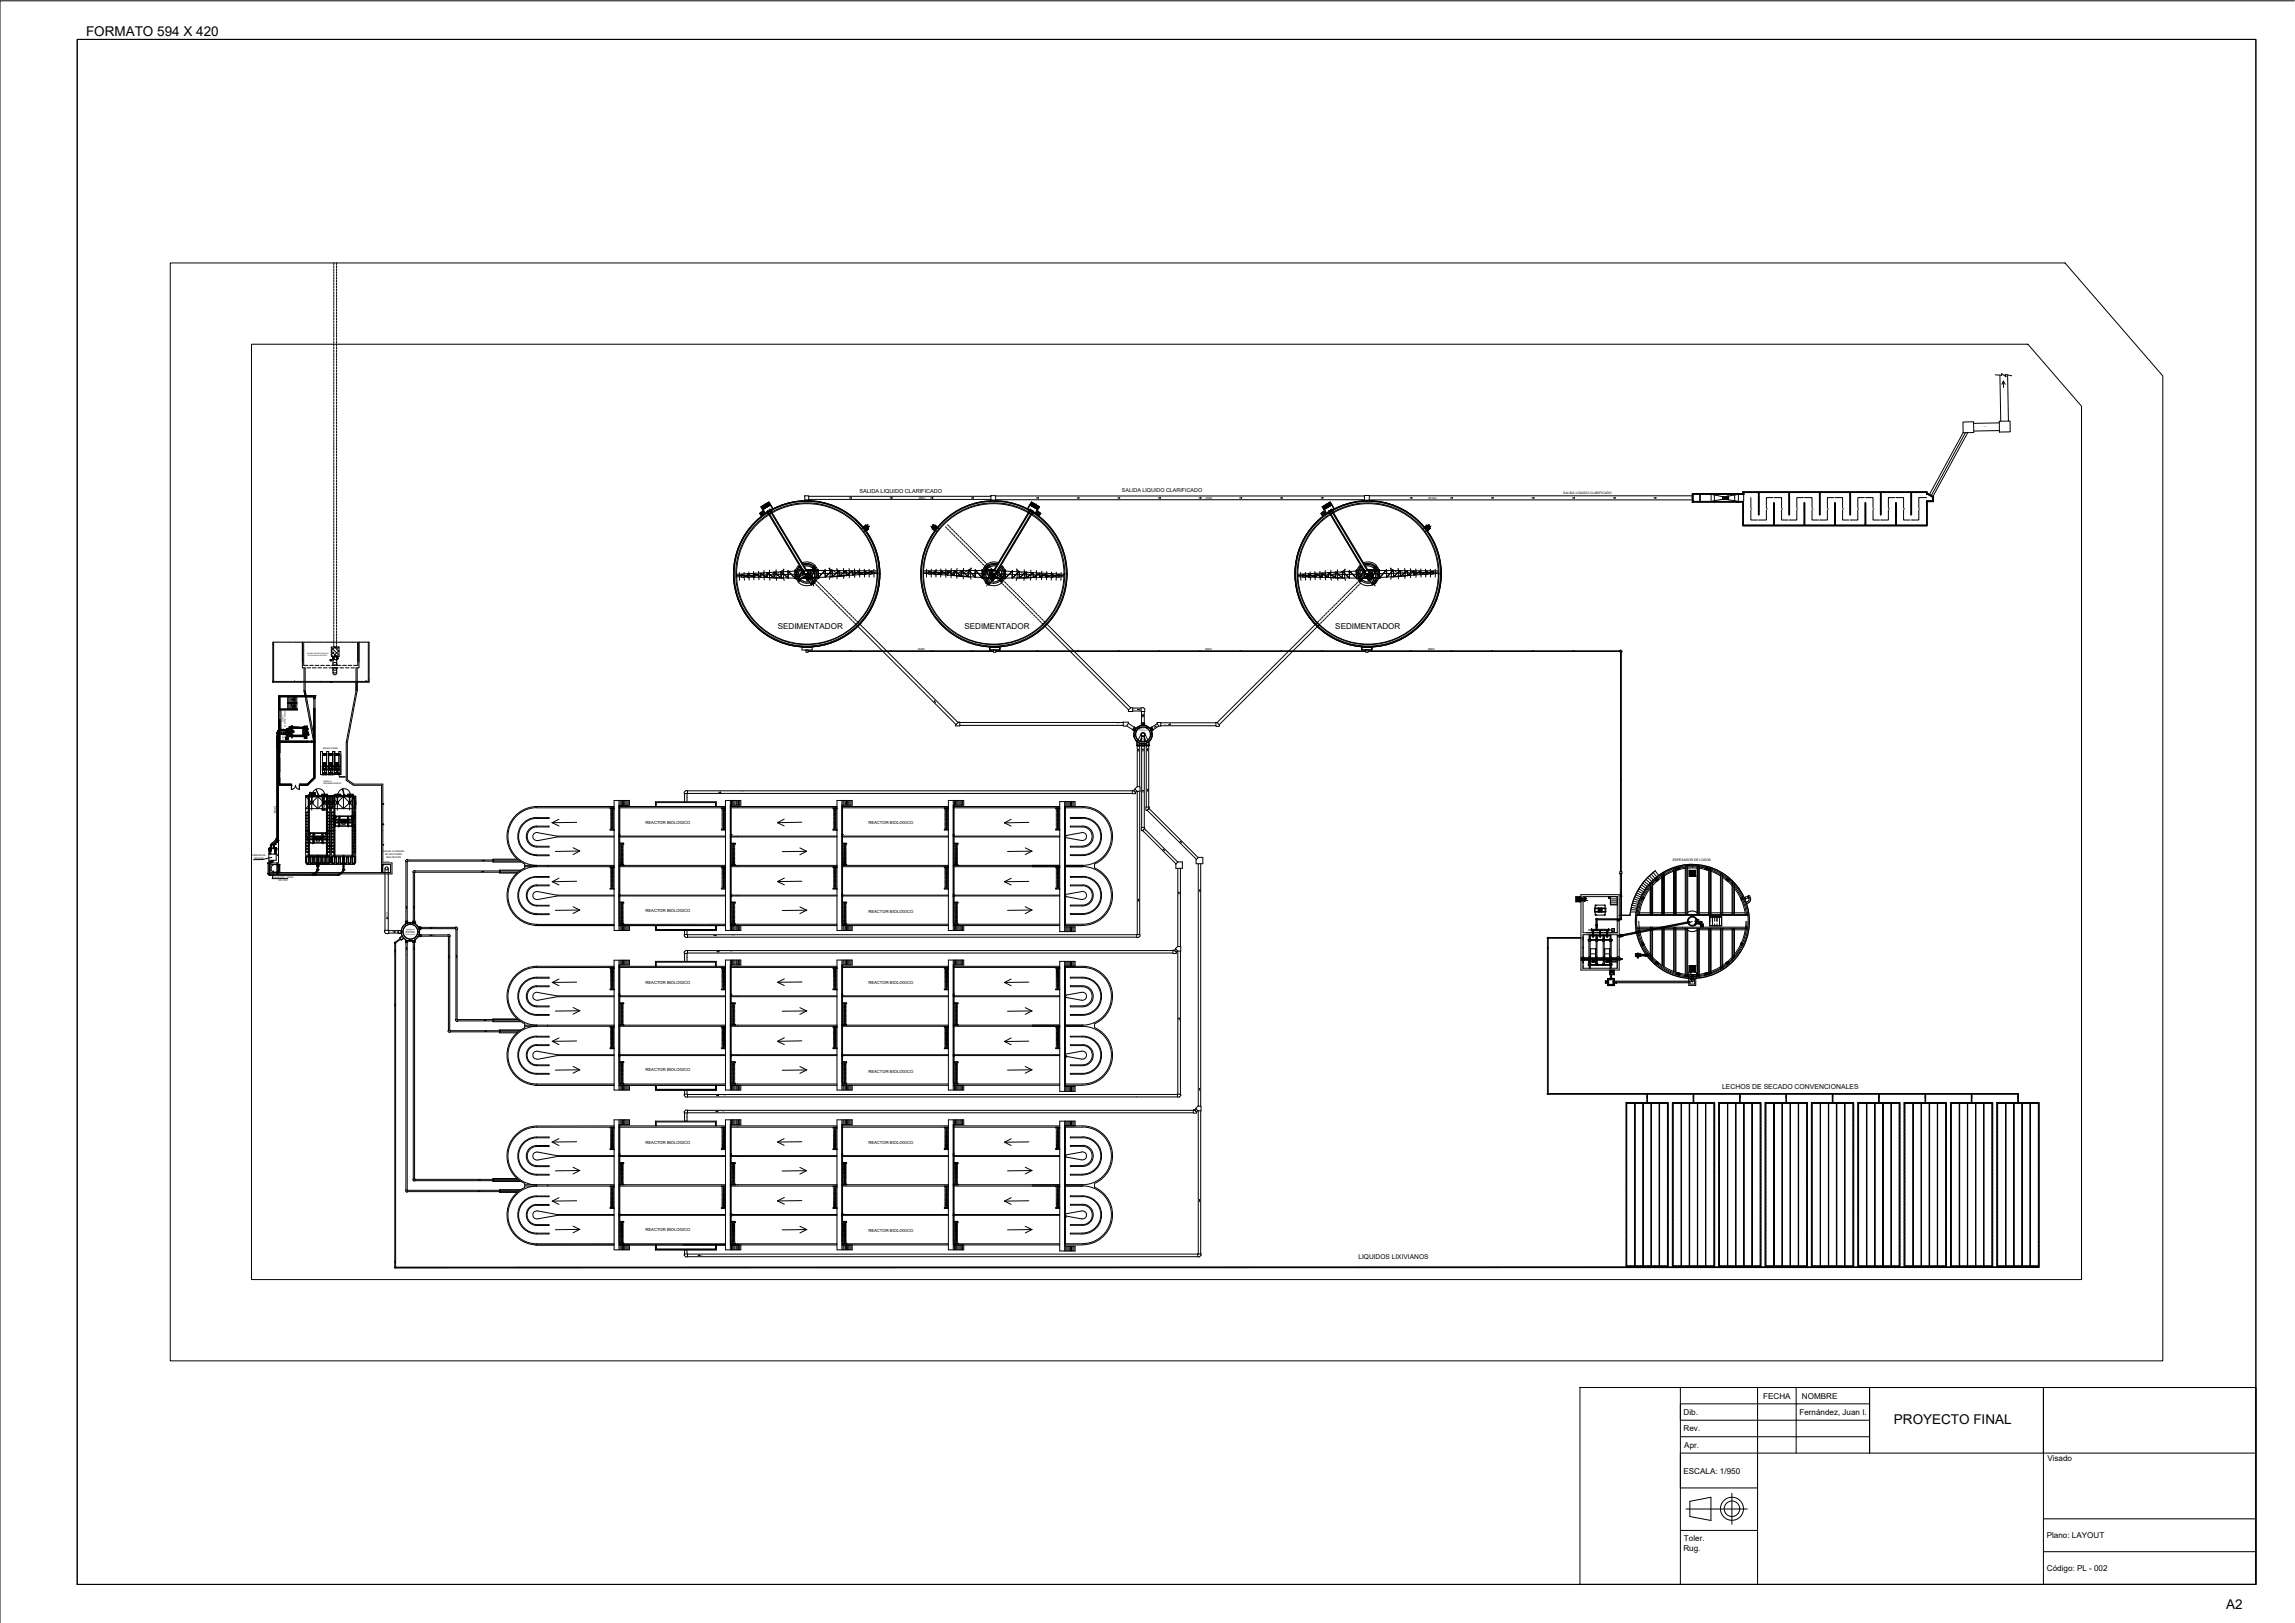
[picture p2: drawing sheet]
<svg xmlns="http://www.w3.org/2000/svg" width="594mm" height="420mm" viewBox="0 0 594 420" stroke-linecap="round" stroke-linejoin="round" font-family="sans-serif">
<defs><g id="words">
<g font-size="3.5">
<text x="22.3" y="9.3">FORMATO 594 X 420</text>
<text x="490.3" y="368.6">PROYECTO FINAL</text>
<text x="576.3" y="416.5">A2</text>
</g>
<g font-size="2.1">
<text x="201.3" y="162.9">SEDIMENTADOR</text>
<text x="249.6" y="162.9">SEDIMENTADOR</text>
<text x="345.7" y="162.9">SEDIMENTADOR</text>
<text x="456.4" y="362.1">FECHA</text>
<text x="466.4" y="362.1">NOMBRE</text>
<text x="435.8" y="366.3">Dib.</text>
<text x="435.8" y="370.5">Rev.</text>
<text x="465.8" y="366.3">Fernández, Juan I.</text>
<text x="436" y="374.8">Apr.</text>
<text x="435.8" y="381.5">ESCALA: 1/950</text>
<text x="530" y="378.2">Visado</text>
<text x="435.8" y="401.4">Rug.</text>
<text x="435.9" y="398.9">Toler.</text>
<text x="529.8" y="398.2">Plano: LAYOUT</text>
<text x="529.8" y="406.7">Código: PL - 002</text>
</g>
<text font-size="1.8" x="445.8" y="281.8">LECHOS DE SECADO CONVENCIONALES</text>
<text font-size="1.7" x="351.6" y="325.9">LIQUIDOS LIXIVIANOS</text>
<g font-size="1.4">
<text x="222.5" y="127.6">SALIDA LIQUIDO CLARIFICADO</text>
<text x="290.4" y="127.3">SALIDA LIQUIDO CLARIFICADO</text>
</g>
<g font-size="1.1">
<text x="167.1" y="213.4">REACTOR BIOLOGICO</text>
<text x="224.8" y="213.4">REACTOR BIOLOGICO</text>
<text x="167.1" y="236">REACTOR BIOLOGICO</text>
<text x="224.8" y="236.3">REACTOR BIOLOGICO</text>
<text x="167.1" y="254.8">REACTOR BIOLOGICO</text>
<text x="224.8" y="254.7">REACTOR BIOLOGICO</text>
<text x="167.1" y="277.4">REACTOR BIOLOGICO</text>
<text x="224.8" y="277.7">REACTOR BIOLOGICO</text>
<text x="167.1" y="296.1">REACTOR BIOLOGICO</text>
<text x="224.8" y="296.1">REACTOR BIOLOGICO</text>
<text x="167.1" y="318.7">REACTOR BIOLOGICO</text>
<text x="224.8" y="319">REACTOR BIOLOGICO</text>
</g>
<text font-size=".9" x="433" y="222.9">ESPESADOR DE LODOS</text>
<text font-size=".8" x="404.7" y="127.8">SALIDA LIQUIDO CLARIFICADO</text>
<g font-size=".7">
<text x="237.8" y="129.2">Ø800</text>
<text x="312.2" y="129.1">Ø900</text>
<text x="369.8" y="129.1">Ø1000</text>
<text x="237.7" y="168.3">Ø200</text>
<text x="312" y="168.3">Ø200</text>
<text x="369.7" y="168.3">Ø200</text>
</g>
<g font-size=".6">
<text x="83.7" y="194">REJAS FINAS</text>
<text x="71" y="208.6" transform="rotate(90 71 208.6)">DN 200</text>
<text x="65.2" y="221.5">CÁMARA DE</text>
<text x="99.2" y="220.6">SALIDA A CAMARA</text>
<text x="99.7" y="221.4">DE RACTORES</text>
<text x="65.8" y="222.2">GRASAS</text>
<text x="70.7" y="227.4">SALIDA BY - PASS</text>
<text x="100" y="222.2">BIOLÓGICOS</text>
<text x="72.1" y="228.1">DN 1000</text>
</g>
<g font-size=".5">
<text x="83.7" y="202.4">CANAL A</text>
<text x="83.7" y="203.1">DESARENADORES</text>
</g>
<g font-size=".4">
<text x="79.5" y="169.2">BOMBEO DESDE ESTACION</text>
<text x="79.8" y="169.8">ELEVADORA EXISTENTE</text>
<text x="73.1" y="185.2" transform="rotate(90 73.1 185.2)">GRASAS</text>
<text x="73.6" y="184" transform="rotate(90 73.6 184)">CONCENTRADOR DE</text>
<text x="99.6" y="223.2">DN 800</text>
<text x="100.1" y="236.2" transform="rotate(90 100.1 236.2)">Ø800</text>
<text x="105.1" y="241.2">REPARTO A</text>
<text x="105.1" y="241.6">REACTORES</text>
<text x="105.1" y="242.1">BIOLOGICOS</text>
<text x="105.1" y="240.7">CAMARA DE</text>
</g>
<g font-size=".3">
<text x="73.1" y="190.2" transform="rotate(90 73.1 190.2)">DE SALIDA</text>
<text x="73.4" y="190.3" transform="rotate(90 73.4 190.3)">DRENAJE</text>
</g>
<g font-size=".2">
<text x="513.5" y="110.7">Ø1000</text>
<text x="293.5" y="183.8">Ø710</text>
<text x="289.2" y="187.5">Ø710</text>
<text x="294.9" y="188.8">CAMARA DE</text>
<text x="294.9" y="189.1">REPARTO A</text>
<text x="294.9" y="189.4">SEDIMENTADORES</text>
<text x="301.4" y="187.6">Ø710</text>
<text x="87.9" y="201.1">REJAS FINAS</text>
<text x="192" y="205">Ø560</text>
<text x="107.2" y="236.5" transform="rotate(-90 107.2 236.5)">Ø560</text>
<text x="112" y="240.3">Ø560</text>
<text x="112.2" y="242.2">Ø560</text>
<text x="189.6" y="242.4">Ø560</text>
<text x="403.3" y="242.9">Ø200</text>
<text x="102.4" y="247.2" transform="rotate(-90 102.4 247.2)">Ø200</text>
<text x="107.3" y="247.5" transform="rotate(-90 107.3 247.5)">Ø560</text>
<text x="189.1" y="246.4">Ø560</text>
<text x="187" y="287.8">Ø560</text>
<text x="187.4" y="283.7">Ø560</text>
<text x="424.9" y="283.3">Ø200</text>
<text x="181.4" y="325.1">Ø560</text>
<text x="427.1" y="328.2">Ø200</text>
</g>
</g></defs>
<!-- layer: 0 -->
<g fill="none" stroke="#000" stroke-width=".26">
<path d="M20 10.2h563.9v400h-563.9zM593.9 .2h-593.9v420M44.1 68.1h490.4l25.4 29.2v255h-515.8zM86.4 68.1v.4M86.4 68.8v.5M86.4 69.6v.5M86.4 70.3v.5M86.4 71v.5M86.4 71.8v.5M86.4 72.6v.5M86.4 73.3v.5M86.4 74v.5"/>
<path d="M86.4 74.8v.5M86.4 75.6v.5M86.4 76.3v.5M86.4 77v.6M86.4 77.8v.5M86.4 78.6v.4M86.4 79.3v.5M87.1 68.1v.4M87.1 68.8v.5M87.1 69.6v.5M87.1 70.3v.5M87.1 71v.5"/>
<path d="M87.1 71.8v.5M87.1 72.6v.5M87.1 73.3v.5M87.1 74v.5M87.1 74.8v.5M87.1 75.6v.5M87.1 76.3v.5M87.1 77v.6M87.1 77.8v.5M87.1 78.6v.4M87.1 79.3v.5M65.1 89.1h459.8l13.9 16.1v226.1h-473.7z"/>
<path d="M86.4 80.1v.5M86.4 80.8v.5M86.4 81.5v.5M86.4 82.3v.5M86.4 83.1v.5M86.4 83.8v.5M86.4 84.5v.5M86.4 85.3v.5M86.4 86.1v.5M86.4 86.8v.5M86.4 87.5v.6M86.4 88.3v.5"/>
<path d="M86.4 89.1v.4M86.4 89.8v.5M86.4 90.6v.5M86.4 91.3v.5M86.4 92v.5M86.4 92.8v.5M86.4 93.6v.5M86.4 94.3v.5M86.4 95v.5M86.4 95.8v.5M86.4 96.6v.5M86.4 97.3v.5"/>
<path d="M86.4 98v.6M86.4 98.8v.5M86.4 99.6v.4M87.1 80.1v.5M87.1 80.8v.5M87.1 81.5v.5M87.1 82.3v.5M87.1 83.1v.5M87.1 83.8v.5M87.1 84.5v.5M87.1 85.3v.5M87.1 86.1v.5"/>
<path d="M87.1 86.8v.5M87.1 87.5v.6M87.1 88.3v.5M87.1 89.1v.4M87.1 89.8v.5M87.1 90.6v.5M87.1 91.3v.5M87.1 92v.5M87.1 92.8v.5M87.1 93.6v.5M87.1 94.3v.5M87.1 95v.5"/>
<path d="M87.1 95.8v.5M87.1 96.6v.5M87.1 97.3v.5M87.1 98v.6M87.1 98.8v.5M87.1 99.6v.4M516.5 97l1.7 .2v-.5l1.1 .8-.3-.6 1.7 .4M517.7 97.1l.2 12M518.6 98.7v1.6M518.6 98.7l.4 .8M518.6 98.7l-.4 .8M519.7 97.1l.2 11.9"/>
<path d="M86.4 100.3v.5M86.4 101v.6M86.4 101.8v.5M86.4 102.6v.4M86.4 103.3v.5M86.4 104.1v.5M86.4 104.8v.5M86.4 105.5v.5M86.4 106.3v.5M86.4 107.1v.5M86.4 107.8v.5M86.4 108.5v.6"/>
<path d="M86.4 109.3v.5M86.4 110.1v.4M86.4 110.8v.5M86.4 111.5v.6M86.4 112.3v.5M86.4 113.1v.4M86.4 113.8v.5M86.4 114.6v.5M86.4 115.3v.5M86.4 116v.5M86.4 116.8v.5M86.4 117.6v.5"/>
<path d="M86.4 118.3v.5M86.4 119v.5M86.4 119.8v.5M87.1 100.3v.5M87.1 101v.6M87.1 101.8v.5M87.1 102.6v.4M87.1 103.3v.5M87.1 104.1v.5M87.1 104.8v.5M87.1 105.5v.5M87.1 106.3v.5"/>
<path d="M87.1 107.1v.5M87.1 107.8v.5M87.1 108.5v.6M87.1 109.3v.5M87.1 110.1v.4M87.1 110.8v.5M87.1 111.5v.6M87.1 112.3v.5M87.1 113.1v.4M87.1 113.8v.5M87.1 114.6v.5M87.1 115.3v.5"/>
<path d="M87.1 116v.5M87.1 116.8v.5M87.1 117.6v.5M87.1 118.3v.5M87.1 119v.5M87.1 119.8v.5M508.1 109.3l2.8-.1v2.8h-2.7zM508.2 112l-8.8 16M508.8 112l-8.9 16.5M509.4 112l-9 16.5M517.5 109.1l2.8-.1 .1 2.8h-2.8zM517.5 109.5l-6.6 .1"/>
<path d="M517.6 111.5l-6.7 .1M86.4 120.6v.5M86.4 121.3v.5M86.4 122v.6M86.4 122.8v.5M86.4 123.6v.4M86.4 124.3v.5M86.4 125.1v.5M86.4 125.8v.5M86.4 126.5v.5M86.4 127.3v.5M86.4 128.1v.5"/>
<path d="M86.4 128.8v.5M86.4 129.5v.5M86.4 130.3v.5M86.4 131.1v.5M86.4 131.8v.5M86.4 132.5v.6M86.4 133.3v.5M86.4 134.1v.4M86.4 134.8v.5M86.4 135.6v.5M86.4 136.3v.5M86.4 137v.5"/>
<path d="M86.4 137.8v.5M86.4 138.6v.5M86.4 139.3v.5M87.1 120.6v.5M87.1 121.3v.5M87.1 122v.6M87.1 122.8v.5M87.1 123.6v.4M87.1 124.3v.5M87.1 125.1v.5M87.1 125.8v.5M87.1 126.5v.5"/>
<path d="M87.1 127.3v.5M87.1 128.1v.5M87.1 128.8v.5M87.1 129.5v.5M87.1 130.3v.5M87.1 131.1v.5M87.1 131.8v.5M87.1 132.5v.6M87.1 133.3v.5M87.1 134.1v.4M87.1 134.8v.5M87.1 135.6v.5"/>
<path d="M87.1 136.3v.5M87.1 137v.5M87.1 137.8v.5M87.1 138.6v.5M87.1 139.3v.5M196.7 132.8l.6 .7M196.9 132.7l.5 .7M197 133.1l-.1 .1M197 132.6l.6 .7M197.1 133.2l-.2 .1M197.1 131.2l.4 .7M197.1 131.2l.6 .6"/>
<path d="M197.2 131.4l.5 .4M197.2 132.5l.5 .7M197.2 131.1l-.1 .1M197.2 131.1l.6 .6M197.3 131.1l.6 .6M197.4 132.3l.5 .8M197.4 131.1l.6 .5M197.4 131l.6 .6M197.5 131l-.4 .3M197.5 130.9l.6 .6M197.5 131.9l.7 1M197.6 132.6h.2"/>
<path d="M197.6 130.9l.6 .6M197.7 130.9l.6 .5M197.8 132.6l-.9 .7M197.8 132.6l-.1 .2M197.9 130.8l.6 .5M197.9 130.7l.6 .6M198 130.5h.1M198 130.7l.6 .5M198.2 130.6l.6 .5M198.2 130.5l.6 .6M198.3 130.5l.6 .5M198.5 132.6h.1"/>
<path d="M198.5 132.6v.2M198.5 130.3l.6 .6M198.6 132.8h.1M198.6 132.3h.1M198.6 132.6l.1 .1M198.6 132.6v.1M198.6 130.3l.6 .6M198.6 132.5l.2 .3M198.6 132.6l-.1 .2M198.6 132.7l-.1 .1M198.6 132.6h-.1M198.6 132.3l.7-.3-.7 .4"/>
<path d="M198.6 132.3l.1 .2M198.7 132.5h.1M198.7 130.3l.6 .6 .1-.2M198.7 130.3l-1.3 1.4 .2 .2M198.7 130.2l.6 .6M198.8 132.4l9.4 15.6M198.8 130.2l1.2 1.6M198.9 130.1l.4 .4-.9 .9-.6-.6-.6 .6M199 130.1l.1 .1-1.6 1.7M199 130.1l.3 .6-1.8 1.2M199 130.1l-1.9 1.1M199 130l-1.9 1.2 .4 .7"/>
<path d="M199 130l.4 .7-1.9 1.2M199 130l-1.6 1.7M199 131l-.6-.6-1.1 1.2M199.1 130.1l-1.7 1.7M199.1 130.3l-1.4 1.4M199.2 132.1l.2 .2M199.2 130.4l-1.1 1.2M199.3 132h.1zM199.3 130.5l-.6 .7-.6-.6-.8 .9M199.3 132.2h-.1M199.3 132l.3 .3M199.3 130.6l-.3 .4"/>
<path d="M199.4 132.4l9.2 15.3M199.4 132l-.8 .5M199.5 132h.1M199.5 132l.1 .2M199.6 132.1h.1M199.6 132h.1M199.6 132v.1M199.6 132l.1 .2M199.6 132.2l11.2 18.8-.8 .5-11.2-18.7M199.6 132l-.1 .1h.2M199.6 132h-.1M199.6 132l-1.1 .7"/>
<path d="M199.7 132l-1.3 .7M199.7 132.1l-.1 .1M199.8 132.6l-.8 .5M199.8 132h-.1M199.8 132.8l-.7 .4M199.9 132.1l-.2-.3-1.4 .9 .2 .2M200.2 131.7l-1.1-1.8-2.2 1.3 1.1 1.8-.9 .6-.5-.7 1-.7M208.3 128.4h1v1h-1zM209.3 128.5h47.2M209.3 129.3h47.2M219.9 128.9h.5M220.3 128.8l.1 .1"/>
<path d="M220.4 128.9h-.1M223.4 136.4l.7-.5 .7 1-.7 .5M223.4 136.5l.6 .8M223.5 136.5v.1M223.6 136.5l-.1 .2M223.7 136.8l.1-.5-.1 .6M224 136.1h.1M224 136.1l.5 .7M224 136.1l.6 .7-1 .9M224 136.1l-1 .8M224 136.1l-.1 1 .1-1M224.1 136.1h.1"/>
<path d="M224.1 137.2h.1M224.1 136.2h.1M224.2 136.2h.1M224.2 137.2h.1M224.2 136.2v.2M224.2 136.4h.1M224.2 136.3h.1M224.2 137.1v.1M224.2 136.3l-.1 .9M224.2 137.1h.1M224.3 136.4h.1M224.3 137.1h.1"/>
<path d="M224.3 136.4v.2M224.3 136.5h.1M224.3 137h.1M224.3 137v.1M224.3 136.5v.6M224.3 136l.4 .6M224.3 136h.1M224.4 136.6h.1M224.4 137h.1M224.4 136.9h.1M224.4 136.5v.2M224.4 136.9v.1"/>
<path d="M224.4 136l.3 .5M224.4 136.5l-.1 .6M224.4 136.6l.1 .1M224.5 136.7h.1M224.5 136.9h.1M224.5 135.9h.1M224.5 136.9l-.1 .1M224.5 135.9l.4 .5M224.5 135.9l.3 .6M224.5 136h-.1M224.5 136.8h.1M224.5 136.8l-.5 .5"/>
<path d="M224.5 136.7v.2M224.5 135.9l-.2 .2M224.6 136.8h.1M224.6 136l-.2 .1M224.6 136.1l-.1 .2M224.7 135.8l-.5 .4M224.7 136.5v.1M224.7 136.3l-.1 .1M224.8 136.4l-.1 .1M224.9 136.4l-.2 .1M224.9 136.4l-.2 .2M225.1 136.2l-.6 .5"/>
<path d="M230.4 128.9h.5M230.8 128.8l.1 .1M230.9 128.9h-.1M240.9 136.2l.7 .5M240.9 128.9h.6M241.2 136.4l.2 .1M241.3 136.5v.1M241.3 136.3l.2 .1M241.3 128.8l.2 .1M241.4 135.8l.5 .4M241.4 136.8l1.1 .9M241.4 136.1l.2 .2"/>
<path d="M241.5 136.8h.1M241.5 136.9h.1M241.5 136.8v.1M241.5 136l.1 .1M241.5 128.9h-.2M241.5 136.7h.1M241.5 136.7v.2M241.5 136.7l.1 .2M241.6 136.7h.1M241.6 136.8h.1M241.6 136.9h.1M241.6 136.8l.4 .5"/>
<path d="M241.6 135.9l.1 .2M241.6 135.9h.1M241.6 135.9l-.4 .5 .1 .1M241.6 136.6v.4M241.6 135.9l-.4 .6M241.6 136h.1M241.6 136.6h.1M241.6 137h.1M241.6 136.6v.1M241.6 136.9v.1M241.6 136.9l.1 .1M241.7 136.6h.1"/>
<path d="M241.7 137h.1M241.7 136.9h.1M241.7 136h.1M241.7 136.9v.2M241.7 136l-.4 .5M241.7 136.5l.1 .6M241.7 136.5h.1M241.7 136.5v.2M241.7 136l-.4 .6M241.8 136.4h.1M241.8 136.5h.1M241.8 137.1h.1"/>
<path d="M241.8 136.4v.1M241.8 137v.1M241.8 137.1l.1 .1M241.9 136.4h.1M241.9 136.3h.1M241.9 136.3l-.1 .1M241.9 137.2h.1M241.9 136.3l.1 .9M241.9 136.3l.1 1M241.9 136.2h.1M241.9 136.2v.1M241.9 137.2l.1 .1"/>
<path d="M242 136.1h.1M242 137.2h.1M242 136.1l-.4 .7M242 136.1l-.6 .7M242 136.1l1.1 .8M242.1 136.1l.1 1M242.4 136.8l-.1-.5 .1 .6M242.5 136.5v.2M242.5 136.5v.1M242.6 136.5l-.6 .8M242.7 136.4l-.7-.5-.7 1 .6 .5M244.8 136.4l.3 .3"/>
<path d="M245.2 136.9l.4 .3M245.3 135.9l.3 .3M245.8 137.4l.3 .4M245.8 136.4l.3 .3M246.3 138l.4 .3M246.3 136.9l.4 .3M246.8 138.5l.4 .4M246.8 137.4l.4 .4M247.4 138l.3 .3M247.4 139l.3 .4M247.9 139.5l.3 .4M247.9 138.5l.3 .4"/>
<path d="M248.5 139l.3 .4M249 139.5l.3 .4M251.5 128.9h.5M251.8 128.8l.2 .1M252 128.9h-.2M256.5 128.3h1.2v1.2h-1.2zM257.7 128.4h95.5M257.7 129.4h95.5M265.9 131.7l1.1-1.8 2.1 1.3-1 1.8 .8 .6 .6-.7-1-.7M266.2 132.1l.2-.3 1.3 .9-.2 .2M266.2 132h.2M266.2 132.8l.8 .4"/>
<path d="M266.3 132.6l.8 .5M266.4 132l1.2 .7M266.4 132.1v.1M266.4 132.1h.1M266.4 132l1.1 .7M266.4 132l.1 .1h-.1M266.4 132h.1M266.5 132l-.1 .1M266.5 132l-.1 .2M266.5 132.2l-11.3 18.8 .8 .5 11.3-18.7-.8-.5-11.2 18.7M266.5 132h.1M266.6 132l.8 .5"/>
<path d="M266.7 132h.1M266.7 130.8l-.6 1M266.7 132.4l-9.3 15.3M266.7 132l-.2 .3M266.7 130.6l.4 .4M266.7 132.2h.1M266.7 130.5l.7 .7 .6-.6 .8 .9M266.7 132l.7 .4-.2 .4M266.7 132l.7 .3M266.8 132h-.1M266.8 132.1l-.1 .2M266.9 130.4l1.1 1.1"/>
<path d="M266.9 130.3l1.4 1.4M267 130.1l1.6 1.7M267 130.1l1.9 1.1-.4 .7M267 130.1l-.3 .6 1.8 1.2M267 130l2 1.2-.4 .7M267 130l-.4 .7 2 1.2M267 131l.6-.6 1.2 1.2M267.1 132.6l-9.2 15.4M267.2 130.1l-.4 .4 .9 .9 .6-.6 .6 .6M267.3 132.4l-.2 .2M267.3 130.2l-.6 .6M267.3 130.3l1.4 1.4"/>
<path d="M267.4 132.5h.1M267.4 132.7v-.1l.1 .2M267.4 130.3l-.6 .6-.1-.2M267.4 132.8h.1M267.4 132.3v.2M267.4 132.7v.1M267.4 132.7l.1 .1M267.5 130.3l-.6 .6M267.5 132.6h.1M267.5 132.6v.1M267.5 132.6l-.1 .2M267.5 130.3l-.5 .6"/>
<path d="M267.7 130.5l-.6 .5M267.8 130.5l-.6 .6M267.9 130.6l-.6 .5M268.1 130.5h.1M268.1 130.7l-.6 .5M268.1 130.7l-.6 .6M268.2 130.8l-.6 .5M268.3 132.6l.9 .7M268.3 132.6v.2M268.3 128.9h.5M268.4 130.9l-.6 .5M268.5 132.6h-.2"/>
<path d="M268.5 130.9l-.6 .6M268.5 131.9l-.6 1M268.6 131l.3 .3M268.6 131l-.6 .6M268.6 131.7l-1.5-1.6-.1 .1 1.6 1.7M268.7 131.1l-.6 .5M268.7 131.7l-.2 .2M268.7 128.8l.1 .1M268.7 132.3l-.5 .8M268.8 131.1l-.6 .6M268.8 128.9h-.1M268.9 132.5l-.5 .7"/>
<path d="M268.9 131.4l-.5 .4M268.9 131.2l-.6 .5M268.9 131.2l-.5 .6M269 133.2l.1 .1M269 132.6l-.5 .7M269.1 133.1l.1 .1M269.2 132.7l-.6 .7M269.3 132.8l-.5 .7M278.8 128.9h.5M279.2 128.8l.1 .1M279.3 128.9h-.1M289.3 128.9h.6"/>
<path d="M289.7 128.8l.2 .1M289.9 128.9h-.2M299.8 128.9h.6M300.3 128.8l.1 .1M300.4 128.9h-.1M310.4 128.9h.5M310.8 128.8l.1 .1M310.9 128.9h-.1M320.9 128.9h.5M321.3 128.8l.1 .1M321.4 128.9h-.1M331.4 128.9h.5"/>
<path d="M331.8 128.8l.1 .1M331.9 128.9h-.1M342 128.9h.5M342.1 132.8l.5 .7M342.2 132.7l.5 .7M342.3 133.1l-.1 .1M342.3 132.6l.6 .7M342.3 128.8l.2 .1M342.4 131.2l.4 .7M342.4 131.3l.4-.3 .5 .6M342.5 131.4l.4 .4M342.5 132.5l.5 .7"/>
<path d="M342.5 131.1l-.1 .1M342.5 128.9h-.2M342.5 131.1l.6 .6M342.6 131.1l.6 .6M342.6 132.3l.6 .8M342.6 131.1l.6 .5M342.8 130.9l.6 .6M342.8 131.9l.7 1M342.9 130.9l.6 .6M342.9 132.6h.2M343 130.9l.6 .5M343.1 132.6l-.9 .7 .1-.1"/>
<path d="M343.1 132.6v.2M343.1 130.8l-.6 .6M343.2 130.8l.5 .5M343.2 130.7l.6 .6M343.3 130.5h.1M343.3 130.7l.6 .5M343.4 130.6l-.8 .9M343.5 130.6l.5 .5-.6-.5M343.5 130.5l.6 .6M343.6 130.5l.6 .5M343.8 132.6h.1M343.8 132.6l.1 .2"/>
<path d="M343.8 130.3l.6 .6M343.9 132.8h.1M343.9 132.6l.1 .1M343.9 132.6v.1M343.9 130.3l.6 .6M343.9 132.3l.1 .2M343.9 132.3h.1M343.9 132.6h-.1M343.9 132.7l.1 .1M343.9 132.5l.2 .3M343.9 132.6v.2M343.9 132.3l.7-.3-.7 .4"/>
<path d="M344 132.8h-.1M344 132.7l-.2 .1M344 130.3l.6 .6 .1-.2M344 130.3l-1.4 1.4 .3 .2M344 130.2l.6 .6M344.1 132.4l9.3 15.6M344.1 132.8l11.2 18.7 .8-.5-11.2-18.8 11.2 18.8M344.1 130.2l.6 .6M344.2 130.1l.4 .4-.9 .9-.6-.6M344.3 130.1l.1 .1-1.6 1.7M344.3 130.1l.4 .6-1.9 1.2M344.3 130.1l-1.9 1.1"/>
<path d="M344.3 130l.4 .7-1.9 1.2M344.3 130l-1.9 1.2M344.3 130l-1.6 1.7M344.3 131l-.6-.6-1.1 1.2M344.3 130.1l-1.6 1.7M344.4 130.3l-1.4 1.5-.6-.6M344.5 132.1l.2 .2M344.5 130.4l-1.1 1.2M344.6 132h.1zM344.6 130.5l-.6 .7M344.6 132.2h-.1M344.6 130.6l-.3 .4"/>
<path d="M344.7 132l.2 .3M344.7 130.8l.6 1M344.7 132.4l9.2 15.3M344.7 132l-.8 .5M344.8 132l.1 .2M344.8 132.3l-.7 .4 11.2 18.8M344.8 132h.1M344.8 132.1h.2M344.8 132l.1 .1M344.8 132l.2 .2M344.9 132l-.1 .1M344.9 132h.1"/>
<path d="M344.9 132.1v.1M345 132.1l-.1 .1M345 132.1h.1M345 132l-1.3 .7M345.1 132.6l-.8 .5M345.1 132l-1.3 .7M345.1 132.8l-.7 .4M345.1 132.1l-.1-.3-1.4 .9 .2 .2M345.4 131.7l-1.1-1.8-2.1 1.3 1.1 1.8-.9 .6-.5-.7 1-.7M353.2 128.3h1.3v1.2h-1.3zM354.5 128.4h83.6M365 128.9h.5"/>
<path d="M365.4 128.8l.1 .1M365.5 128.9h-.1M368.6 136.4l.8-.5 .7 1-.7 .5M368.8 136.5l.5 .8M368.8 136.6l.1-.1v.2M369 136.8l.1-.5-.1 .6M369.3 136.1l-.2 1M369.3 136.1h.1M369.3 136.1l.5 .7M369.3 136.1l.6 .7M369.3 136.1l-1 .8M369.3 136.1l-.1 1"/>
<path d="M369.4 136.1h.1M369.4 136.1v.1M369.4 136.2h.1M369.4 137.2h.1M369.4 137.2v.1M369.4 136.2l.1 .2M369.4 136.3l-.1 1M369.5 136.4h.1M369.5 136.3h.1M369.5 137.1l-.1 .1M369.5 136.3l-.1 .9M369.5 137.1h.1"/>
<path d="M369.5 137.1v.1M369.6 136.4h.1M369.6 137.1h.1M369.6 136.4v.2M369.6 136.5h.1M369.6 137v.1M369.6 137h.1M369.7 136.6h.1M369.7 137h.1M369.7 136h.1M369.7 136.6l-.1 .5M369.7 136.9v.1"/>
<path d="M369.7 136l.3 .6M369.7 136l.3 .5M369.7 136.5l-.1 .6M369.7 136.9h.1M369.7 136.6v.1M369.7 136.7h.1M369.7 135.9h.1M369.7 135.9l.5 .5M369.8 136.7h.1M369.8 136.9h.1M369.8 136.8h.1M369.8 136.7v.1"/>
<path d="M369.8 136.9v-.2v.2M369.8 136h-.1M369.8 135.9l-.2 .2M369.8 136.8l-.5 .5M369.8 136.9l-.1 .1M369.9 136.8h.1M369.9 136.9h.1M369.9 136l-.2 .1M369.9 136.8l-1 .9M369.9 136.8v.1M370 135.8l-.6 .4M370 136.1l-.2 .2"/>
<path d="M370 136.5v.1M370 136.3l-.1 .1M370.1 136.4l-.1 .1M370.2 136.4l-.2 .2M370.4 136.2l-.6 .5M375.5 128.9h.5M375.9 128.8l.1 .1M376 128.9h-.1M386 128.9h.5M386.4 128.8l.1 .1M386.5 128.9h-.1M396.5 128.9h.6"/>
<path d="M397 128.8l.1 .1M397.1 128.9h-.1M407.1 128.9h.5M407.5 128.8l.1 .1M407.6 128.9h-.1M417.6 128.9h.5M418 128.8l.1 .1M418.1 128.9h-.1M428.1 128.9h.6M428.5 128.8l.2 .1M428.7 128.9h-.2M438.1 129.4l-83.6 .1"/>
<path d="M438.1 128.1h.1M438.1 129.8h.1M438.1 128h.1M438.1 127.9h.1M438.1 129.9h.1M438.1 129.9h13M438.1 129.8v.1h13M438.1 127.9h13.2M438.1 127.9v2M438.2 128h.1M438.2 128.1h.1M438.2 129.8h.1"/>
<path d="M438.2 127.8v.1M438.2 129.9v.1M440 128v1.8M440.1 128v1.8M442.9 128v1.8M442.9 128h-4.6v1.8h4.6M442.9 128l3 .6M443.8 128h5.2v1.8h-5.2zM445.9 128.6h.6M445.9 128.6v.6M445.9 129.2h.6M445.9 129.2l-3 .6"/>
<path d="M446 128.6v.6M446.1 128.6v.6M446.2 128.6v.6M446.3 128.6v.6M446.4 128.6v.6M446.5 128.6v.6M446.5 129.2l3.5 .6M446.6 128.6v.6M446.7 128.6v.6M446.8 128.5v.7M446.9 128.5v.8M447 128.5v.8"/>
<path d="M447.1 128.5v.8M447.2 128.5v.8M447.2 128.4v.9M447.3 128.4v.9M447.4 128.4v1M449.7 129.9h.1M449.7 130h.1M449.8 129.9h.1M449.8 129.9v.1M449.9 129.9v.1M450 128h1.4v1.8h-1.4M450 128l-3.5 .6"/>
<path d="M450 128v1.8M451.1 127.8h.1M451.1 127.9h.1M451.1 127.3h.1M451.1 129.8v.2l.1-.1M451.2 127.9h.1M451.2 127.8h.1M451.2 127.8v.1M451.2 127.8l-13.1 .1v.2M451.2 127.8l.1 .1M451.3 130.1l-.2 .5M451.3 130.7l-.2 .4"/>
<path d="M451.3 131.2l-.2 .5M451.3 131.8l-.2 .4M451.3 132.3l-.2 .5M451.3 132.9l-.2 .4M451.3 133.4l-.2 .5M451.3 133.9l-.2 .5M451.3 134.5l-.2 .5M451.3 135l-.2 .5M451.3 135.6l-.2 .5M451.4 127.3l-.3 .5h-13v2.2h13M451.4 135.9l-.1 .2M451.6 127.3l-.1 .2"/>
<path d="M451.7 135.9l-.1 .2M451.9 127.3l-.1 .2M451.9 135.9l-.1 .2M452.1 127.3l-.1 .2M452.2 135.9l-.1 .2M452.4 127.3l-.1 .2M452.4 135.9l-.1 .2M452.6 127.3l-.1 .2M452.7 135.9l-.1 .2M452.9 127.3l-.1 .2M452.9 135.9l-.1 .2M453.1 127.3v.2"/>
<path d="M453.2 135.9l-.1 .2M453.2 131.7h.1M453.2 132v2.6h1.7M453.2 128.8v2.6M453.4 127.3l-.1 .2M453.4 135.9l-.1 .2M453.6 127.3v.2M453.7 135.9l-.1 .2M453.9 127.3l-.1 .2M453.9 135.9v.2M454.2 127.3l-.1 .2M454.2 135.9l-.1 .2"/>
<path d="M454.4 127.3l-.1 .2M454.4 135.9v.2M454.7 127.3l-.1 .2M454.7 135.9l-.1 .2M454.9 127.3l-.1 .2M455 135.9l-.1 .2M455.2 127.5v5.8h.2v-5.8h7.6v5.8h.3v-5.8h7.7v5.8h.2v-5.8h7.6v5.8h.2v-5.8h7.7v5.8h.3v-5.8h7.6v5.8h.2v-5.8h3.9v.5h.4l1.2 .7v.9h-1.6v6.3h-7.8v-5.8h-.2v5.8h-7.7v-5.8h-.2v5.8h-7.7v-5.8h-.2v5.8h-7.7v-5.8h-.2v5.8h-7.7v-5.8h-.2v5.8h-7.8v-6h-.2v6.2h47.8v-6.2h1.6v-1.3l-1.6-.8v-.5h-47.8v.5h.2v-.3h3.9h-3.9v.3M455.2 127.3l-.1 .2M455.2 134.6h.1M455.2 135.9l-.1 .2M455.4 128l-.2 .4M455.4 128.6l-.2 .4"/>
<path d="M455.4 129.1l-.2 .4M455.4 129.6l-.2 .5M455.4 130.2l-.2 .4M455.4 130.7l-.2 .5M455.4 131.3l-.2 .4M455.4 131.8l-.2 .5M455.4 132.4l-.2 .4M455.4 132.9l-.2 .4M455.4 127.3l-.2 .6M455.5 135.9l-.1 .2M455.7 127.3l-.1 .2M455.7 135.9l-.1 .2"/>
<path d="M455.9 127.3l-.1 .2M456 135.9l-.1 .2M456.2 127.3l-.1 .2M456.2 135.9l-.1 .2M456.4 127.3v.2M456.5 135.9l-.1 .2M456.7 127.3l-.1 .2M456.7 135.9l-.1 .2M456.9 127.3v.2M457 135.9l-.1 .2M457.2 127.3l-.1 .2M457.2 132v2.6h-1.7"/>
<path d="M457.2 131.7h.1M457.2 135.9v.2M457.5 127.3l-.1 .2M457.5 135.9l-.1 .2M457.7 127.3l-.1 .2M457.8 135.9l-.1 .2M458 127.3l-.1 .2M458 135.9l-.1 .2M458.2 127.3l-.1 .2M458.3 135.9l-.1 .2M458.5 127.3l-.1 .2M458.5 135.9l-.1 .2"/>
<path d="M458.7 127.3l-.1 .2M458.8 135.9l-.1 .2M458.9 128.8h-1.7v2.6M459 127.3l-.1 .2M459 135.9l-.1 .2M459.2 128.8h.1M459.2 130.1l-.1 .2M459.2 127.3l-.1 .2M459.3 130.4l-.2 .5M459.3 131l-.2 .4M459.3 131.5l-.2 .5M459.3 132.1l-.2 .4"/>
<path d="M459.3 132.6l-.2 .5M459.3 133.2l-.2 .4M459.3 133.7l-.2 .5M459.3 134.3l-.2 .4M459.3 134.8l-.2 .5M459.3 135.3l-.2 .5M459.3 135.9l-.1 .2M459.5 128.8h1.7v2.6M459.5 127.3l-.1 .2M459.5 135.9l-.1 .2M459.7 127.3v.2M459.8 135.9l-.1 .2"/>
<path d="M460 127.3l-.1 .2M460.1 135.9l-.1 .2M460.2 127.3v.2M460.3 135.9l-.1 .2M460.5 127.3l-.1 .2M460.6 135.9l-.1 .2M460.8 127.3l-.1 .2M460.8 135.9l-.1 .2M461 127.3l-.1 .2M461.1 135.9l-.1 .2M461.2 131.7h.1M461.2 132v2.6h1.7"/>
<path d="M461.3 127.3l-.1 .2M461.3 135.9l-.1 .2M461.5 127.3l-.1 .2M461.6 135.9l-.1 .2M461.8 127.3l-.1 .2M461.9 135.9l-.2 .2M462.1 127.3l-.2 .2M462.1 135.9l-.1 .2M462.3 127.3l-.1 .2M462.4 135.9l-.2 .2M462.6 127.3l-.2 .2M462.6 135.9l-.1 .2"/>
<path d="M462.8 127.3l-.1 .2M462.9 135.9l-.2 .2M463.1 127.3l-.1 .2M463.1 135.9l-.1 .2M463.2 134.6h.1M463.3 128l-.3 .4M463.3 128.5l-.3 .5M463.3 129.1l-.3 .4M463.3 129.6l-.3 .5M463.3 130.2l-.3 .4M463.3 130.7l-.3 .4M463.3 131.3l-.3 .4"/>
<path d="M463.3 131.8l-.3 .4M463.3 132.3l-.3 .5M463.3 132.9l-.2 .4M463.3 127.3l-.3 .6M463.4 135.9l-.1 .2M463.6 127.3l-.1 .2M463.6 135.9l-.1 .2M463.8 127.3l-.1 .2M463.9 135.9l-.1 .2M464.1 127.3l-.1 .2M464.1 135.9l-.1 .2M464.4 127.3l-.2 .2"/>
<path d="M464.4 135.9l-.1 .2M464.6 127.3l-.1 .2M464.7 135.9l-.2 .2M464.9 127.3l-.2 .2M464.9 135.9l-.1 .2M465.1 132v2.6h-1.6M465.1 131.7h.1M465.1 127.3l-.1 .2M465.2 135.9l-.2 .2M465.4 127.3l-.2 .2M465.4 135.9l-.1 .2M465.6 127.3l-.1 .2"/>
<path d="M465.7 135.9l-.2 .2M465.9 127.3l-.1 .2M465.9 135.9l-.1 .2M466.1 127.3l-.1 .2M466.2 135.9l-.2 .2M466.4 127.3l-.1 .2M466.4 135.9l-.1 .2M466.6 127.3l-.1 .2M466.7 135.9l-.1 .2M466.8 128.8h-1.7v2.6M466.9 127.3l-.1 .2M466.9 135.9l-.1 .2"/>
<path d="M467.1 130.1l-.1 .2M467.1 128.8h.1M467.1 127.3l-.1 .2M467.2 130.4l-.2 .5M467.2 131l-.2 .4M467.2 131.5l-.2 .5M467.2 132.1l-.2 .4M467.2 132.6l-.2 .5M467.2 133.2l-.2 .4M467.2 133.7l-.2 .5M467.2 134.2l-.2 .5M467.2 134.8l-.2 .5"/>
<path d="M467.2 135.3l-.2 .5M467.2 135.9l-.1 .2M467.4 128.8h1.7v2.6M467.4 127.3l-.1 .2M467.4 135.9l-.1 .2M467.7 127.3l-.2 .2M467.7 135.9l-.1 .2M467.9 127.3l-.1 .2M468 135.9l-.1 .2M468.2 127.3l-.2 .2M468.2 135.9l-.1 .2M468.4 127.3l-.1 .2"/>
<path d="M468.5 135.9l-.1 .2M468.7 127.3l-.2 .2M468.7 135.9l-.1 .2M468.9 127.3l-.1 .2M469 135.9l-.1 .2M469.1 131.7h.1M469.1 132v2.6h1.6M469.2 127.3l-.1 .2M469.2 135.9l-.1 .2M469.4 127.3l-.1 .2M469.5 135.9l-.1 .2M469.7 127.3l-.1 .2"/>
<path d="M469.7 135.9l-.1 .2M469.9 127.3v.2M470 135.9l-.1 .2M470.2 127.3l-.1 .2M470.2 135.9v.2M470.5 127.3l-.1 .2M470.5 135.9l-.1 .2M470.7 127.3l-.1 .2M470.7 135.9v.2M471 127.3l-.1 .2M471 135.9l-.1 .2M471 134.6h.1"/>
<path d="M471.2 128l-.2 .4M471.2 128.5l-.2 .4M471.2 129.1l-.2 .4M471.2 129.6l-.2 .4M471.2 130.1l-.2 .5M471.2 130.7l-.2 .4M471.2 131.2l-.2 .5M471.2 131.8l-.2 .4M471.2 132.3l-.2 .5M471.2 132.9l-.2 .4M471.2 127.3l-.2 .6M471.3 135.9l-.1 .2"/>
<path d="M471.5 127.3l-.1 .2M471.5 135.9l-.1 .2M471.7 127.3l-.1 .2M471.8 135.9l-.1 .2M472 127.3l-.1 .2M472 135.9l-.1 .2M472.2 127.3l-.1 .2M472.3 135.9l-.1 .2M472.5 127.3l-.1 .2M472.5 135.9l-.1 .2M472.7 127.3v.2M472.8 135.9l-.1 .2"/>
<path d="M473 127.3l-.1 .2M473 132v2.6h-1.7M473 131.7h.1M473 135.9l-.1 .2M473.2 127.3v.2M473.3 135.9l-.1 .2M473.5 127.3l-.1 .2M473.5 135.9v.2M473.8 127.3l-.1 .2M473.8 135.9l-.1 .2M474 127.3l-.1 .2M474 135.9v.2"/>
<path d="M474.3 127.3l-.1 .2M474.3 135.9l-.1 .2M474.5 127.3l-.1 .2M474.6 135.9l-.1 .2M474.7 128.8h-1.7v2.6M474.8 127.3l-.1 .2M474.8 135.9l-.1 .2M475 128.8h.1M475 130.1l-.1 .2M475 127.3l-.1 .2M475.1 130.4l-.2 .5M475.1 131l-.2 .4"/>
<path d="M475.1 131.5l-.2 .5M475.1 132l-.2 .5M475.1 132.6l-.2 .5M475.1 133.1l-.2 .5M475.1 133.7l-.2 .5M475.1 134.2l-.2 .5M475.1 134.8l-.2 .5M475.1 135.3l-.2 .5M475.1 135.9l-.1 .2M475.3 128.8h1.7v2.6M475.3 127.3l-.1 .2M475.3 135.9l-.1 .2"/>
<path d="M475.5 127.3l-.1 .2M475.6 135.9l-.1 .2M475.8 127.3l-.1 .2M475.8 135.9l-.1 .2M476 127.3v.2M476.1 135.9l-.1 .2M476.3 127.3l-.1 .2M476.3 135.9l-.1 .2M476.5 127.3v.2M476.6 135.9l-.1 .2M476.8 127.3l-.1 .2M476.8 135.9v.2"/>
<path d="M477 131.7h.1M477 132v2.6h1.6M477.1 127.3l-.1 .2M477.1 135.9l-.1 .2M477.3 127.3l-.1 .2M477.4 135.9l-.1 .2M477.6 127.3l-.1 .2M477.6 135.9l-.1 .2M477.8 127.3l-.1 .2M477.9 135.9l-.1 .2M478.1 127.3l-.1 .2M478.1 135.9l-.1 .2"/>
<path d="M478.3 127.3l-.1 .2M478.4 135.9l-.1 .2M478.6 127.3l-.1 .2M478.6 135.9l-.1 .2M478.8 127.3l-.1 .2M478.9 135.9l-.1 .2M479 134.6h.1M479 128l-.2 .4M479 128.5l-.2 .4M479 129l-.2 .5M479 129.6l-.2 .4M479 130.1l-.2 .5"/>
<path d="M479 130.7l-.2 .4M479 131.2l-.2 .5M479 131.8l-.2 .4M479 132.3l-.2 .5M479 132.9l-.2 .4M479.1 127.3l-.3 .5M479.1 135.9l-.1 .2M479.3 127.3v.2M479.4 135.9l-.1 .2M479.6 127.3l-.1 .2M479.6 135.9v.2M479.8 127.3v.2"/>
<path d="M479.9 135.9l-.1 .2M480.1 127.3l-.1 .2M480.1 135.9v.2M480.4 127.3l-.1 .2M480.4 135.9l-.1 .2M480.6 127.3l-.1 .2M480.7 135.9l-.1 .2M480.9 127.3l-.1 .2M480.9 132v2.6h-1.6M480.9 131.7h.1M480.9 135.9l-.1 .2M481.1 127.3l-.1 .2"/>
<path d="M481.2 135.9l-.1 .2M481.4 127.3l-.1 .2M481.4 135.9l-.1 .2M481.6 127.3l-.1 .2M481.7 135.9l-.1 .2M481.9 127.3l-.1 .2M481.9 135.9l-.1 .2M482.1 127.3l-.1 .2M482.2 135.9l-.1 .2M482.4 127.3l-.1 .2M482.4 135.9l-.1 .2M482.6 128.8h-1.7v2.6"/>
<path d="M482.6 127.3v.2M482.7 135.9l-.1 .2M482.9 130.1l-.1 .2M482.9 128.8h.1M482.9 127.3l-.1 .2M483 130.4l-.2 .5M483 130.9l-.2 .5M483 131.5l-.2 .5M483 132l-.2 .5M483 132.6l-.2 .5M483 133.1l-.2 .5M483 133.7l-.2 .4"/>
<path d="M483 134.2l-.2 .5M483 134.8l-.2 .4M483 135.3l-.2 .5M483 135.8l-.1 .3M483.2 127.3l-.1 .2M483.2 128.8h1.6v2.6M483.2 135.9l-.1 .2M483.4 127.3l-.1 .2M483.4 135.9v.2M483.7 127.3l-.1 .2M483.7 135.9l-.1 .2M483.9 127.3l-.1 .2"/>
<path d="M484 135.9l-.1 .2M484.2 127.3l-.1 .2M484.3 135.9l-.2 .2M484.4 127.3l-.1 .2M484.5 135.9l-.1 .2M484.7 127.3l-.1 .2M484.8 135.9l-.2 .2M484.8 131.7h.1M484.8 132v2.6h1.7M484.9 127.3l-.1 .2M485 135.9l-.1 .2M485.2 127.3l-.1 .2"/>
<path d="M485.3 135.9l-.2 .2M485.4 127.3v.2M485.5 135.9l-.1 .2M485.7 127.3l-.1 .2M485.8 135.9l-.2 .2M485.9 127.3v.2M486 135.9l-.1 .2M486.2 127.3l-.1 .2M486.3 135.9l-.1 .2M486.5 127.3l-.1 .2M486.5 135.9l-.1 .2M486.7 127.3l-.1 .2"/>
<path d="M486.8 135.9l-.1 .2M486.8 134.6h.1M487 127.9l-.3 .5M487 128.5l-.3 .4M487 129l-.3 .5M487 129.6l-.3 .4M487 130.1l-.3 .5M487 130.7l-.3 .4M487 131.2l-.3 .5M487 131.7l-.3 .5M487 132.3l-.3 .5M487 132.8l-.3 .5"/>
<path d="M487 127.3l-.3 .5M487 135.9l-.1 .2M487.3 127.3l-.2 .2M487.3 135.9l-.1 .2M487.5 127.3l-.1 .2M487.6 135.9l-.2 .2M487.8 127.3l-.2 .2M487.8 135.9l-.1 .2M488 127.3l-.1 .2M488.1 135.9l-.2 .2M488.3 127.3l-.2 .2M488.3 135.9l-.1 .2"/>
<path d="M488.5 127.3l-.1 .2M488.6 135.9l-.2 .2M488.8 127.3l-.1 .2M488.8 132v2.6h-1.7M488.8 131.7h.1M488.8 135.9l-.1 .2M489 127.3l-.1 .2M489.1 135.9l-.2 .2M489.3 127.3l-.1 .2M489.3 135.9l-.1 .2M489.5 127.3l-.1 .2M489.6 135.9l-.1 .2"/>
<path d="M489.8 127.3l-.1 .2M489.8 135.9l-.1 .2M490.1 127.3l-.2 .2M490.1 135.9l-.1 .2M490.3 127.3l-.1 .2M490.3 135.9l-.1 .2M490.5 128.8h-1.7v2.6M490.6 127.3l-.2 .2M490.6 135.9l-.1 .2M490.7 130.1v.2M490.8 128.8h.1M490.8 127.3l-.1 .2"/>
<path d="M490.9 130.4l-.2 .5M490.9 130.9l-.2 .5M490.9 131.5l-.2 .5M490.9 132l-.2 .5M490.9 132.6l-.2 .4M490.9 133.1l-.2 .5M490.9 133.6l-.2 .5M490.9 134.2l-.2 .5M490.9 134.7l-.2 .5M490.9 135.3l-.2 .5M490.9 135.8l-.2 .3M491.1 128.8h1.7v2.6"/>
<path d="M491.1 127.3l-.2 .2M491.1 135.9l-.1 .2M491.3 127.3l-.1 .2M491.4 135.9l-.2 .2M491.6 127.3l-.2 .2M491.6 135.9l-.1 .2M491.8 127.3l-.1 .2M491.9 135.9l-.1 .2M492.1 127.3l-.1 .2M492.1 135.9l-.1 .2M492.3 127.3l-.1 .2M492.4 135.9l-.1 .2"/>
<path d="M492.6 127.3l-.1 .2M492.6 135.9l-.1 .2M492.8 131.7h.1M492.8 132v2.6h1.6M492.8 127.3l-.1 .2M492.9 135.9l-.1 .2M493.1 127.3l-.1 .2M493.1 135.9v.2M493.4 127.3l-.2 .2M493.4 135.9l-.1 .2M493.6 127.3l-.1 .2M493.6 135.9v.2"/>
<path d="M493.9 127.3l-.1 .2M493.9 135.9l-.1 .2M494.1 127.3l-.1 .2M494.2 135.9l-.1 .2M494.4 127.3l-.1 .2M494.4 135.9l-.1 .2M494.6 127.3l-.1 .2M494.7 135.9l-.1 .2M494.7 134.6h.1M494.8 127.9l-.2 .5M494.8 128.5l-.2 .4M494.8 129l-.2 .5"/>
<path d="M494.8 129.6l-.2 .4M494.8 130.1l-.2 .5M494.8 130.6l-.2 .5M494.8 131.2l-.2 .5M494.8 131.7l-.2 .5M494.8 132.3l-.2 .5M494.8 132.8l-.2 .5M494.9 127.3l-.3 .5M494.9 135.9l-.1 .2M495.1 127.3l-.1 .2M495.2 135.9l-.1 .2M495.4 127.3l-.1 .2"/>
<path d="M495.4 135.9l-.1 .2M495.6 127.3v.2M495.7 135.9l-.1 .2M495.9 127.3l-.1 .2M495.9 135.9v.2M496.1 127.3v.2M496.2 135.9l-.1 .2M496.4 127.3l-.1 .2M496.4 135.9v.2M496.7 127.3l-.1 .2M496.7 132v2.6h-1.7M496.7 131.7h.1"/>
<path d="M496.7 135.9l-.1 .2M496.9 127.3l-.1 .2M497 135.9l-.1 .2M497.2 127.3l-.1 .2M497.2 135.9l-.1 .2M497.4 127.3l-.1 .2M497.5 135.9l-.1 .2M497.7 127.3l-.1 .2M497.7 135.9l-.1 .2M497.9 127.3l-.1 .2M498 135.9l-.1 .2M498.2 127.3l-.1 .2"/>
<path d="M498.2 135.9l-.1 .2M498.4 127.3l-.1 .2M498.5 135.9l-.1 .2M498.7 128.8h-2v2.6M498.7 127.3l-.1 .2M498.9 127.4l-.2 .5M498.9 129.6l-.2 .4M498.9 130.1l-.2 .5M498.9 130.7l-.2 .4M498.9 131.2l-.2 .5M498.9 131.8l-.2 .4M498.9 132.3l-.2 .5"/>
<path d="M498.9 132.9l-.2 .4M498.9 133.4l-.2 .5M498.9 134l-.2 .4M498.9 134.5l-.2 .5M498.9 135l-.2 .5M498.9 135.6l-.3 .5M499 127.8l-.1 .2M499.2 129.6l-.2 .3M499.2 127.8l-.1 .3M499.4 127.9l-.1 .3M499.4 129.6l-.1 .3M499.6 128.1l-.1 .2"/>
<path d="M499.7 129.6l-.2 .3M499.8 128.2l-.1 .2M499.9 129.6l-.1 .3M500.2 129.6l-.2 .3M500.2 128.4l-.1 .3M500.4 128.5l-.1 .4M500.5 128.8l-.2 .6M500.5 129.4l-.2 .5M86.4 140v.5M86.4 140.8v.5M86.4 141.6v.5M86.4 142.3v.5"/>
<path d="M86.4 143v.6M86.4 143.8v.5M86.4 144.6v.4M86.4 145.3v.5M86.4 146.1v.5M86.4 146.8v.5M86.4 147.6v.4M86.4 148.3v.5M86.4 149.1v.5M86.4 149.8v.5M86.4 150.5v.5M86.4 151.3v.5"/>
<path d="M86.4 152.1v.5M86.4 152.8v.5M86.4 153.5v.6M86.4 154.3v.5M86.4 155.1v.4M86.4 155.8v.5M86.4 156.5v.6M86.4 157.3v.5M86.4 158.1v.4M86.4 158.8v.5M86.4 159.6v.5M87.1 140v.5"/>
<path d="M87.1 140.8v.5M87.1 141.6v.5M87.1 142.3v.5M87.1 143v.6M87.1 143.8v.5M87.1 144.6v.4M87.1 145.3v.5M87.1 146.1v.5M87.1 146.8v.5M87.1 147.6v.4M87.1 148.3v.5M87.1 149.1v.5"/>
<path d="M87.1 149.8v.5M87.1 150.5v.5M87.1 151.3v.5M87.1 152.1v.5M87.1 152.8v.5M87.1 153.5v.6M87.1 154.3v.5M87.1 155.1v.4M87.1 155.8v.5M87.1 156.5v.6M87.1 157.3v.5M87.1 158.1v.4"/>
<path d="M87.1 158.8v.5M87.1 159.6v.5M190.6 149.3l18.1 .4M191.4 148.2v2M191.9 148.7v.7v-.7l1.1 .5M192 148.7l1.1 .5M192.4 149.4l-.2 .2M192.6 149.4h-.1M192.6 148.2l.1 2M192.9 149.1l-.1 .1M193.5 148.8l-.6 .3M193.5 148.8l.1 .6-1.7-.7v.7"/>
<path d="M193.6 148.5v1M193.6 148.7l1.7 .7M193.6 148.7l1.1 .5M193.6 148.7v.7M193.6 149.1v.2M193.7 148.7l1.1 .5M193.8 148.1l.1 2.1M194.1 149.5l-.3 .1M194.2 149.4h.1M195.1 148l.1 2.1M195.2 148.8l-.7 .4M195.2 148.6v.3"/>
<path d="M195.2 149.1v.2M195.3 148.6l.7 .4M195.3 148.6v.3M195.3 149.1v.2M195.3 148.6l.8 .4M195.6 149.1l-.5 .3M196.3 149.2l.4 .2M196.4 147.9l.1 2.2M196.4 149.2l.4 .2M196.5 148.5l-.7 .5M196.5 149.3h-.1M196.5 149.2h.1"/>
<path d="M196.9 148.9v.2M196.9 149.2v.2M196.9 148.8l-.1-.3 .1 .3M196.9 149l-.1 .1M196.9 148.5l.5 .3M197 148.4l.5 .4M197 148.9l-.1 .1M197.3 148.7l-.1 .1M197.7 149l.3 .1M197.8 147.7v2.4M197.8 149l.3 .2M197.8 148.4l-.4 .3"/>
<path d="M198 149l-.3 .2M198.2 149.4l.3 .1M198.3 149.4h.2M198.4 148.8h-.1M198.5 148.3v.3M198.5 148.8h.1M198.5 149v.2M198.6 148.6v-.3l.5 .3M198.6 148.8v.1M198.6 149v.2M198.6 149.4l-1.7-1v1.1l-1.7-1 .1 1M198.8 148.5l-.1 .1"/>
<path d="M199.1 149.6l3.6 .1M199.2 147.6l.1 2.6M199.2 148.8l.2 .1M199.3 148.3l-.4 .2M199.3 148.8l.2 .1M199.4 148.9h.1M199.6 148.8l-.1 .1M199.7 149.1l.3 .2M199.8 149.1l.3 .2M200 148.5l-.1 .1M200.2 149.5h.2M200.3 148.1v.2"/>
<path d="M200.4 148.1v.3M200.4 148.5v.1M200.4 148.8v.2M200.4 149.1v.3M200.4 149.5h.1M200.4 149.5l-1.9-1.2 .1 1.3M200.4 148.1l.3 .3-.3-.2M200.5 148.3h-.1M200.7 148.1l-.2 .1M200.8 148.5l.2 .2M200.9 147.5l.1 2.7M200.9 148.5l.2 .2 .1-.2"/>
<path d="M201 148.7h.1M201 147.9l-.1 .1M201.2 148.8l.3 .3M201.3 148.8l.2 .3M201.7 149.2l.3 .3M201.7 148.2l-.2 .2M201.8 149.2l.3 .3M202.1 148h-.1M202.1 147.9l.1 1.7-1.8-1.5v1.5M202.1 148l1.9 1.6v-.2M202.1 148h.1M202.1 148.2v.1"/>
<path d="M202.1 148.7v-.2l.1 .2M202.2 148h.1M202.2 148.8v.3M202.2 149.3v.2M202.6 148.3l-.2-.1 .2 .1M202.7 148.5l.3 1.8M202.7 148.5l.3 .2-.2-.2M202.9 147.3l-.2 1.2M202.9 147.4l-.6 .6M203.2 148.9l.3 .3M203.6 149.4l.3 .2M203.7 149.4l.3 .2v-.2"/>
<path d="M204 147.7v2M204 147.8l1.8 1.9M204 148.1v.2M204 148.5v.3M204 148.9v.3M204 147.8l.1 .1M204 147.8v.2M204.2 148.1l.3 .2M204.3 148.1l.3 .2M204.6 148.5l.4 .3M205.1 149l.3 .3M205.7 147.7v.1"/>
<path d="M205.7 148l.1 .3M205.8 149.7h.2M205.8 147.7l.1 .1M205.8 148.5v.3M205.8 149v.3M205.8 148v.3M205.8 149.5v.2M205.8 149.1l.1 .2M205.9 149.9h.1M206 147.6h-.2v2.2M206 147.7l-.2 .1M206 147.6h-.2l.1 .3"/>
<path d="M206.6 149.2l.6 1.1M206.6 146.5l.4 .4M206.6 146.5a2.98 2.98 0 0 0 .1 4.1M206.7 150.8a3 3 0 0 0 3.3 .6M206.7 148.3l.1 .6M206.9 149.4l-.2-.2-.2 .1 .4 .7M206.9 149.4l.2 .5M207 147.6h.6l-.8 1.8 1.6-.9M207 147.6l-.3 .9 .2 .9M207.1 146.5a2.76 2.76 0 0 0-.1 4.1 2.69 2.69 0 0 1 0-4.1M207.1 150.3l-.5 .4M207.1 149.9l1.1 .7h1.3"/>
<path d="M207.1 149.9l.1 .3-.3-.2M207.2 146.8a2.44 2.44 0 0 0-.5 3 2.44 2.44 0 0 0 2.9 1.1M207.3 147.1l-.3 .5M207.6 147.5h-.6M207.6 145.7a3.1 3.1 0 0 1 3.4 .7M207.7 149.5v.1M207.8 148.2h.1M207.8 149.5v.1M207.8 148.2l.2 .3M207.8 148.2h.2M207.8 148.3l.2 .2M207.9 147.5v.6"/>
<path d="M207.9 148.2v.1M207.9 148.5v.3M207.9 147.4v2.2M207.9 147.5l-.8 1.8M207.9 147.6l.1 .9M207.9 148h.1M207.9 148.1l.1 .1M208 146.3a2.44 2.44 0 0 1 2.9 1 2.44 2.44 0 0 1-.5 3.1M208 148.5h.1M208 148l-.2 .2M208 148.2l.2 .3M208 148.3l.1 .2"/>
<path d="M208 148.2l.1 .3M208 148.2l-.2 .1M208.1 148.5l-.2-.2 .2 .2M208.1 148.5v.2M208.2 148.5h.1M208.2 146.6a2.17 2.17 0 0 1 2.3 .7M208.3 149.3l.7 1 .2-.1M208.4 149.3l.6 1M208.4 147.7l-17.8 1M208.5 149l-1.6 1M208.6 149l.1 .1M208.7 149l.1 .1"/>
<path d="M208.7 149l.1 .3M208.7 148.8l.2 .2M208.7 149v.1M208.7 149.2h.1M208.7 148.5l.1 .2M208.7 145.9l-.8 .2M208.8 145.9a2.69 2.69 0 0 1 2.5 1.6 2.69 2.69 0 0 1-.6 3M208.8 145.9a2.69 2.69 0 0 1 2.5 1.7 2.69 2.69 0 0 1-.7 2.9M208.8 148.6h.1M208.8 149h.1M208.8 148.5l-.1 .1M208.8 149l.2 .3"/>
<path d="M208.8 148.5v.1M208.8 148.6l.9 1.5M208.8 148.6l1.9 3.1M208.8 148.6l-.5 .3M208.8 148.5h-.1M208.8 148.6l-18.2 .4M208.8 149.1v.1M208.9 149.2h-.1M209 149.3h.1M209 148.9l.1 .2zM209 149.7l.5-.3 .2 .4-.4 .3zM209 149h.1"/>
<path d="M209.1 149h.1M209.1 149.3h.1M209.1 149.3l.1 .1M209.1 149.3h-.1M209.1 149l-.5 .3M209.1 149.1l.3 .4M209.1 148.8h.1M209.1 149.7h.1M209.1 149.7l.2 .2M209.1 149.7l.2 .3M209.1 148.8l.2 .3M209.1 148.8l-.3 .2"/>
<path d="M209.2 147.7l17.8 .1M209.2 149.7l-.1 .1M209.2 148.2l.2 .3M209.3 149.4h.1M209.3 149.4v.1M209.3 149.9h.1M209.3 149.1h.1M209.3 149.5h.1M209.3 149.2v.1M209.3 149.9l-.1 .1M209.3 148.5v.5M209.3 149.1l-.2 .2"/>
<path d="M209.3 149.1v.1M209.3 149.3v.1M209.3 149.2l-.2 .1M209.3 149.3l-.1 .1M209.3 149.3l.1 .1M209.4 149.4h.1M209.4 147.9a.89 .89 0 0 0-1-.1 .89 .89 0 0 0-.5 1M209.4 149.7l-.4 .3M209.4 149.4l-.1 .1M209.5 148.7l-.8 .6M209.6 149.7l.4 .3M209.6 148.6l.4 .4"/>
<path d="M209.6 148.4a.86 .86 0 0 1-.4 .9 .86 .86 0 0 1-1-.1M209.7 148.5l.6 1-1.1 .7M209.7 148.5l.6 1-.3 .2M209.9 147.5v1.3M209.9 148.2v.7M209.9 150.8l.4-.2 .3 .5-.4 .2zM210.1 147.5l-1.3 .1M210.1 150.2l.4 .4M210.2 147.4l-1.4 .1M210.2 151.2h.1M210.3 149.6h.4M210.3 151.2h.1"/>
<path d="M210.4 146.9l.6 1M210.4 151h.1M210.4 151.1h.1M210.4 151l-.2 .2M210.4 151l.1 .1M210.4 151.1l-.1 .1M210.5 147.3l.2 .4M210.5 146.5l.8 .4M210.5 146.9l.5-.5a3 3 0 0 1 0 4.2l-.4-.4M210.6 149.6h-.5M210.7 149.6l-.4 .5M210.7 150.7l.3 .4"/>
<path d="M210.7 149.7l.3 .3M210.7 147.1l.3 .5M210.7 147.1l-.3-.2 .1 .4M210.7 147.1l-1.6 1M210.7 147.7l.2 .9-.2 1M210.7 147.7l-.6 1.5 .4 .3M210.8 147.8l-.7 1.4M210.8 151l-11.3-18.7-.7 .4 11.3 18.8M210.9 148.2v.6M211 147.6l-1.7 .9-.2-.2M211 147.6l-.1 .4-.2-.3M211 147.3l-2.2 1.3"/>
<path d="M211 150.7l-.2 .3M211.2 151.3l.3 .3M211.2 150.2l.3 .4M211.6 147.4h.2v2.2M211.6 147.5h.2M211.6 149.6h.3M211.7 149.5h.1M211.7 150.7l.4 .4M211.8 147.6v.1M211.8 147.8v.3M211.8 151.8l.3 .3M211.8 149.7h.1"/>
<path d="M211.8 147.5h-.2M211.8 147.5l-.1 .2M211.8 149.3v.2M211.8 147.5v.2M211.8 147.8v.4M211.8 148.3v.4M211.8 148.8v.4M212.1 149.3l-.3 .2M212.3 152.4l.3 .3M212.3 151.3l.3 .3M212.5 148.8l-.3 .3M212.8 152.9l.3 .3"/>
<path d="M212.8 151.8l.3 .3M212.9 148.3l-.2 .3 .3-.3M213.3 147.9l-.2 .2M213.3 153.4l.4 .4M213.3 152.4l.4 .3M213.4 147.9l-.3 .2M213.4 147.7h.2M213.6 147.6l-.1 .1M213.6 147.9v.2M213.6 148.3v.2M213.6 147.5l-1.8 2.1-4.3 .1M213.6 147.5v2"/>
<path d="M213.6 147.9l.1 .2M213.7 148.3v.2M213.7 148.7v.3M213.9 153.9l.3 .4M213.9 152.9l.3 .3M214 149.1l-.3 .3v-.3M214 149.1l-.3 .3M214.4 148.6l-.3 .3M214.4 154.5l.4 .3M214.4 153.4l.4 .4M214.5 148.6l-.3 .3M214.6 147.2l.8 .4v1.8"/>
<path d="M214.7 147l.2 1.2M214.8 148.2l-.3 .3M214.9 148.2l-.2 1.8M214.9 148.2l-.3 .3M214.9 155l.4 .3M214.9 153.9l.4 .4M215.2 147.9l-.2 .1M215.4 147.6l-1.8 1.8M215.4 147.7h-.1M215.4 147.7h.1M215.4 147.9v.1M215.4 148.2v.2"/>
<path d="M215.4 148.5v.3M215.4 148.9v.2M215.4 148.5l.1 .3M215.4 155.5l.4 .4M215.4 154.5l.4 .3M215.5 148.9v.2M215.5 147.7h.1M215.9 148.9l-.3 .2M215.9 147.9l.2 .1M215.9 148.8l-.2 .3M216 156l.3 .4M216 155l.3 .4"/>
<path d="M216.3 148.5l-.2 .2M216.4 148.2l.2 .1M216.4 148.5l-.2 .2M216.5 156.6l.4 .3M216.5 155.5l.4 .4M216.6 147.6h.1M216.6 148.3h.1M216.6 147.1l.2 1.4-.1 1.4M216.7 148.1l-.2 .2M216.8 148.1l-.2 .2M216.9 147.7l.1 .1M217 157.1l.4 .4"/>
<path d="M217 156l.4 .4M217.1 147.8l.1 .1M217.2 147.7l-.3 .3M217.2 147.7l.1 1.5M217.2 147.7l-1.8 1.6M217.2 147.7v.3M217.2 148.1v.2M217.2 148.4v.1M217.2 148.7v.2M217.2 149.1h.1M217.2 147.7l-.2 .3M217.3 147.7v.3"/>
<path d="M217.3 148.1v.2M217.3 148.4v.1M217.3 148.7v.2M217.3 149.1h.1M217.4 149.1h-.1M217.6 157.6l.3 .4M217.6 156.6l.3 .3M217.6 148.1l.2 .1M217.8 148.7l-.2 .2M217.9 148.6l-.2 .3M218 148.3l.1 .1M218.1 158.2l.3 .3"/>
<path d="M218.1 157.1l.3 .4M218.2 148.5h.1M218.3 147.2l.1 2.5M218.3 148.3l-.2 .2M218.3 147.8l.6 .3M218.4 148.3l-.2 .2M218.6 149.1l-3.6 .3M218.6 158.7l.4 .3M218.6 157.6l.4 .4M218.9 147.8l-.4 .3M219 148.3v.1M219.1 149.1l-.1-1.4-1.7 1.5"/>
<path d="M219.1 148.8v.2l1.6-1.2v1.2M219.1 147.8l-.1 .3v-.3l-.4 .3M219.1 148.5l-.1 .2M219.2 148.3h.2M219.2 159.2l.3 .4M219.2 158.2l.3 .3M219.3 148.8l-.2 .2M219.4 148.8l-.2 .2M219.6 148.5l.3 .1M219.7 158.7l.3 .3M219.7 159.8l.3 .3M219.8 147.9l.4 .2"/>
<path d="M219.8 147.2v2.4M219.8 148.5l-.2 .1M219.9 148.4l-.2 .2M220.2 159.2l.4 .4M220.3 148.2h.1M220.6 147.9l-.5 .4M220.6 148.3l.1 .1M220.7 148.2v-.3l-.5 .4M220.7 148.3v.2M220.7 148.6v.2M220.7 147.9v.3M220.7 148.4l.2 .1"/>
<path d="M220.8 159.8l.3 .3M221.1 148.6l.2 .1M221.1 148l.7 .3M221.2 147.3v2.2M221.2 148.6l-.3 .2M221.3 148.6l-.4 .2M222 148.5l.5 .3M222.3 147.9l-.8 .5M222.3 148.5l.1 .1M222.4 148.3l-.1-.4-.7 .5M222.4 148.4v.2M222.4 148.1l.6 .3"/>
<path d="M222.5 147.3v2.1M223.1 148.5h.1M223.4 148.6l.1 .1M223.6 148.7l.2 .1M223.7 147.4l.1 2M223.9 148l-1.1 .5M224 148.6v-.8l.1 1M224 148l-1.1 .5M224.1 148l.6 .3M224.6 148.5l1.1-.6v.6M224.7 148.4h.1M225 147.4v2"/>
<path d="M225 148.5l.1 .1M225.3 148.6l.1 .2M225.6 147.9l-1.1 .6M225.7 147.9l-1.6 .8-.1-.8-1.6 .9v-.9l-1.7 1M225.7 147.8v.8M225.7 147.9v.6M226.2 147.4v2M227 148.4l-18 1.3M227 148.1l-18.2 .5M239.1 148.4l18 1.3M239.1 148.1l36.3 .9M239.9 147.4l-.1 2"/>
<path d="M240.4 147.9l1.6 .8M240.4 147.8l-.1 .8M240.5 147.9l1.1 .6M240.8 148.6l-.2 .2M241 148.5l-.1 .1M241.1 147.4l-.1 2M241.3 148.4h.1M241.3 148.3l.7-.3v.6M241.4 148.5l-1-.6-.1 .6M242 148.2v-.4v1M242 148l1.7 .8v-.9l1.6 1M242.1 148.4l-.1 .1"/>
<path d="M242.1 148l1.1 .5M242.3 147.4v2M242.5 148.7l-.2 .1M242.7 148.6l-.1 .1M243 148.5h-.1M243.1 148.5l-1-.5-.1 .6M243.5 147.3v2.1M243.6 148.4v.2M243.6 148.1l-.6 .3M243.7 147.9l-.1 .4M243.7 148.3v-.4l.7 .5M243.7 148.5v.1"/>
<path d="M243.8 147.9l.7 .5M244 148.5l-.5 .3M244.3 148.3h-.1M244.7 148.6l.4 .2M244.9 147.3v2.2M244.9 148.6l.3 .2M244.9 148.6l-.1 .1M244.9 148l-.6 .3M245 148.6h-.1M245.3 149l.1-1.2 1.6 1.3v-1.4l1.8 1.4M245.3 148.2v-.3l.6 .4M245.3 148.3v.2"/>
<path d="M245.3 148.6v.2M245.4 147.9l.6 .4M245.4 148.3l-.2 .2M245.8 148.2h-.1M246.1 148.4l.3 .2M246.2 148.5l.3 .1M246.3 147.2l-.1 2.4M246.3 147.9l-.5 .2M246.5 148.5l-.3 .1M246.7 148.8l.2 .2M246.8 148.8h.2M246.9 148.3h-.2"/>
<path d="M247 147.8v.3M247 148.3v.1M247 148.5v.2M247 148.8v.2M247.1 147.8l-.1 .3M247.1 147.8l.3 .3M247.1 147.8l.4 .3M247.5 149.1l3.6 .3M247.7 148.3l.1 .2M247.7 147.2v2.5M247.7 148.3l.2 .2M247.7 147.8l-.6 .3"/>
<path d="M248 148.3l-.1 .1M248.1 148.6l.3 .3M248.2 148.7l.3 .2M248.5 140.1l.3 .3M248.5 148.1l-.2 .1M248.6 149.1h.2M248.8 147.7v.3M248.8 148.1v.2M248.8 148.4v.1M248.8 148.7v.2M248.8 147.9v.1M248.8 149.1h.1"/>
<path d="M248.8 147.7v1.5M248.8 147.7l1.8 1.6M248.8 147.7l.3 .3M248.9 147.7l.3 .3M249 147.8l-.2 .1M249 140.6l.3 .4M249.2 147.7l-.2 .1M249.3 148.1l.2 .2M249.4 148.3h.1M249.4 147.1v2.8M249.5 147.6h-.2M249.5 141.1l.4 .4"/>
<path d="M249.5 140.1l.4 .3M249.6 148.5l.3 .2M249.7 148.1l-.2 .2M249.7 148.5l.3 .2M250 141.6l.4 .4M250 140.6l.4 .4M250.1 148.8l.3 .3M250.2 148.9l.2 .2M250.2 147.9l-.3 .1M250.6 148.8l.1-.3v.3M250.6 148.9v.2M250.6 147.7h-.2"/>
<path d="M250.6 142.2l.3 .3M250.6 141.1l.3 .4M250.6 147.7h.1M250.6 147.9v.1M250.6 148.2v.2M250.7 147.6l-.1 1.8M250.7 147.6l1.7 1.8M250.7 147.7h.1M250.7 148.9v.2M251 148l-.1-.1 .2 .1M251.1 142.7l.4 .4M251.1 141.6l.4 .4"/>
<path d="M251.4 147a5.4 5.4 0 0 0-.1 3M251.4 148.5l-.2-.3 .3 .3M251.5 147.2l-.8 .4M251.6 148.6l.2 .3M251.6 143.3l.4 .3M251.6 142.2l.4 .3M251.7 148.6l.2 .3M252.1 149.1l.2 .3M252.1 149.1l.3 .3v-.3M252.1 143.8l.4 .3M252.1 142.7l.4 .4M252.4 148.3v.2"/>
<path d="M252.4 148.7v.3M252.4 147.5l1.8 2.1h4.3M252.4 147.5v2M252.4 147.9v.2M252.5 147.6l.1 .1-.1-.1M252.7 144.3l.3 .4M252.7 143.3l.3 .3M252.9 148.1l-.2-.2 .3 .2M253.1 148.3l.3 .3M253.2 148.3l.2 .3M253.2 144.9l.4 .3M253.2 143.8l.4 .3"/>
<path d="M253.5 148.8l.3 .3-.2-.3M253.7 145.4l.4 .3M253.7 144.3l.4 .4M254 149.3l.2 .2M254.2 149.5h.2M254.2 147.5v.2M254.2 147.8v.4M254.2 148.3v.4M254.2 148.8v.4M254.2 149.3v.2M254.3 149.7h.1M254.3 147.5h.2"/>
<path d="M254.3 147.5h.1M254.3 147.5l.1 .2M254.3 148.9v.3M254.3 149.3v.2M254.3 145.9l.3 .4M254.3 144.9l.3 .3M254.3 147.6l.1 .1M254.3 147.8v.3M254.5 147.4h-.2l-.1 2.2h.2M254.8 146.4l.3 .4M254.8 145.4l.3 .3M255 150.7l.3 .2"/>
<path d="M255.1 147.6l1.6 .9 .1 .5M255.1 147.6v.4l.2-.3M255.1 147.2l2.2 1.4M255.1 146.4l.4 .5M255.1 148.6l.3 1M255.2 148.2v.6M255.3 147.8l.6 1.4M255.3 147.1l-.2 .5M255.3 147.1l.4-.2-.1 .4M255.3 147.1l1.7 1M255.3 147.7l-.2 .6M255.3 147.7l.6 1.5"/>
<path d="M255.3 145.9l.4 .4M255.4 147l.3 .3M255.4 149.6h.4M255.4 149.6l.4 .5M255.4 149.6h.5M255.6 147.3l-.3 .4M255.6 146.5l-.9 .4M255.6 151h.1M255.6 151.1h.1M255.6 151l.2 .2M255.6 151v.1M255.6 151.1l.2 .1"/>
<path d="M255.7 146.9l-.7 1M255.7 149.5l1.1 .7M255.8 150.6l.3 .2-.2 .5-.4-.2zM255.8 151.2h.1M255.8 151.2v.1M255.9 147.5l.3 .3M255.9 146.4l.3 .4M255.9 147.4l1.4 .1h-1.3M256.2 147.5v1.3M256.2 148.2l-.1 .7M256.2 147.5v.2M256.2 148.3v.5"/>
<path d="M256.4 148.5l-.7 1M256.4 148.5l-.6 1M256.4 148.4v.4M256.4 148l.4 .4M256.4 147l.4 .3M256.5 149l.3 .3M256.5 148.7l.9 .6M256.6 148.7l-.3 .2M256.6 149.4l.4 .3-.2 .4-.4-.3zM256.7 149.4h.1M256.7 147.9a.87 .87 0 0 1 .9-.1 .87 .87 0 0 1 .5 .7M256.7 149.7l.3 .3"/>
<path d="M256.7 149.4l.1 .1M256.7 149.3l.1 .1M256.8 149.1h.1M256.8 149.5h.1M256.8 149.1l.2 .2M256.8 149.1v.1M256.8 149.3v.1M256.8 149.3l-.1 .1M256.8 149.9h.1M256.8 149.4h.1M256.8 149.9l.1 .1M256.8 149.2l-.1 .1"/>
<path d="M256.8 149.2l.1 .1M256.9 149.7h.1M256.9 147.7l-17.8 .1M256.9 148.8h.1M256.9 148.9l.1 .2zM256.9 149.7l-.1 .2M256.9 149.7l-.1 .3M256.9 148.8l-.1 .3M256.9 148.8l.4 .2M256.9 148.5l.4 .4M256.9 147.5l.4 .4M257 149h.1"/>
<path d="M257 149.3h.1M257 149.3l-.2 .2M257 149l.5 .3M257.1 149.3h.1M257.1 149.2l-.2 .3M257.1 148.5l.2 .1M257.2 149.2h.1M257.2 149.1l.1 .1M257.3 148.6h.1M257.3 149h.1M257.3 149.2h.1M257.3 149l-.2 .3"/>
<path d="M257.3 148.5v.1M257.3 148.6l-.9 1.4M257.3 148.6l-1.9 3.1M257.3 148.6l.5 .3M257.3 148.5h.1M257.3 148.5l-.1 .1M257.3 148.5v.2M257.3 149v.1M257.4 149l-.1 .1M257.4 149l-.2 .3M257.5 149.1l.3 .3M257.5 148l.3 .4"/>
<path d="M257.5 149l1.7 1M257.5 149.6l1.1 .1M257.6 149.6h.9M257.6 148.5l1.6 .9M257.6 147.7l17.8 1M257.7 149.3l-.6 1M257.8 149.3l-.7 1-1.3-.8M257.8 149.2l-.8 .2M257.9 148.5h.1M257.9 146.6h-1.3l-1 .7M257.9 148.5v.2M258 148.5l.4 .4"/>
<path d="M258 149.6l.4 .4M258 148.5h.1M258 148.2l-.1 .3M258 148.2l.1 .1M258.1 146.3a2.44 2.44 0 0 0-2.9 1 2.44 2.44 0 0 0 .4 3.1M258.1 148.5h.1M258.1 148.2l-.2 .3M258.1 148l.1 .2M258.1 148h.1M258.1 148.3l-.2 .2M258.1 148l.2 .2M258.1 148v.1"/>
<path d="M258.1 148.5v.3v-.3M258.1 148.1v.1M258.1 148.3l-.1 .2M258.1 148.3h.1M258.1 147.6v.7M258.2 146.1a2.68 2.68 0 0 0-3.2 1 2.68 2.68 0 0 0 .4 3.4M258.2 147.5v.6M258.2 148.2v.1M258.2 148.5v.3M258.2 147.4l-.1 2.2M258.2 147.5l.8 1.8M258.2 148.3l-.1 .2"/>
<path d="M258.2 148.2h.1M258.2 148.2h-.1M258.2 148.3l-.2 .2M258.3 148.2h.1M258.3 149.5v.1M258.3 148.2l-.1 .1M258.3 148.2l-.3 .3M258.4 147.5l.8 1.9M258.4 147.5h.6M258.4 145.7a3.1 3.1 0 0 0-3.6 1.1 3.1 3.1 0 0 0 .3 3.8l.3-.4M258.5 149.1l.4 .3M258.5 150.2l.4 .3"/>
<path d="M258.7 147.1l.4 .5M258.9 146.8a2.45 2.45 0 0 1 .5 3 2.45 2.45 0 0 1-3 1.1M258.9 149.9a2.17 2.17 0 0 1-2.3 .7M258.9 149.9v.3M259 150.3l.4 .4M259 146.5a2.65 2.65 0 0 1 0 4M259 149.6l.4 .4M259 150.7l.4 .3M259 146.5a2.69 2.69 0 0 1 .1 4.1M259.1 147.6h-.7l.8 1.8M259.1 147.6l.2 .9-.1 .9M259.2 149.4l.2-.2 .1 .1-.3 .7"/>
<path d="M259.2 150l-.3 .2M259.2 149.4l-.3 .5M259.3 148.3v.6M259.4 150.8a3 3 0 0 1-3.3 .6M259.5 146.5a2.98 2.98 0 0 1-.1 4.1M259.5 149.2l-.7 1.1M259.5 146.5l-.5 .4M259.6 150.2l.3 .3M259.6 151.2l.3 .4M260 149.7h.3M260.1 147.6h.2l-.2 .3M260.1 149.7h.1"/>
<path d="M260.1 147.6h.2l-.1 2.2M260.1 147.7l.2 .1M260.1 150.7l.4 .3M260.1 151.7l.4 .4M260.1 149.9h.1M260.2 149.5v.2M260.2 147.7l-.1 .1 .2-.1M260.2 148v.3M260.2 149.1v.2M260.3 148.5v.3M260.3 149v.3M260.3 148v.3"/>
<path d="M260.6 151.2l.4 .4M260.6 152.3l.4 .3M260.9 149l-.3 .3M261 149l-.4 .3M261.2 151.7l.3 .4M261.2 152.8l.3 .4M261.4 148.5l-.3 .3M261.5 148.5l-.4 .3M261.7 152.3l.3 .3M261.7 153.3l.3 .4M261.7 148.1l-.2 .2M261.8 148.1l-.2 .2"/>
<path d="M262 148.9v.3l.1-.3M262 149.4v.2M262 147.8l-.1 .1M262 147.8v.1M262 148.1v.2M262 148.5v.3M262.1 147.7l-.1 2M262.1 148v-.2l-1.9 1.9M262.1 148.1v.2M262.1 148.5v.3M262.2 152.8l.4 .4M262.3 153.8l.3 .4"/>
<path d="M262.3 149.4l-.3 .2M262.4 149.4l-.3 .2M262.8 153.3l.3 .4M262.8 154.4l.3 .3M262.8 148.9l-.2 .3M262.9 148.9l-.3 .3M263.1 147.4l.7 .5M263.2 147.3l.1 1.2M263.3 148.5l-.3 .2M263.3 148.5l-.2 1.8M263.3 148.5l-.2 .2M263.3 154.9l.4 .4"/>
<path d="M263.3 153.8l.4 .4M263.7 148.2l-.3 .1M263.8 148h-.1M263.8 148.8v.3M263.8 149.3v.2M263.8 154.4l.4 .3M263.8 155.4l.4 .4M263.9 148h.1M263.9 148.2v.1M263.9 148.5l-.1 .2M263.9 147.9l-.1 1.7 1.9-1.5-.1 1.5M263.9 148l-1.9 1.6"/>
<path d="M263.9 148.5v.2M263.9 148h.2M264.3 149.2l-.3 .3M264.4 149.2l-.3 .3M264.4 148.2l.2 .2M264.4 156l.3 .3M264.4 154.9l.3 .4M264.8 148.8l-.3 .3M264.8 148.8l-.2 .3M264.8 148.5l.2 .1M264.9 155.4l.3 .4M264.9 156.5l.4 .3"/>
<path d="M265 148.7h.1M265.1 147.9l.1 .1M265.1 147.5l-.1 2.7M265.1 148.5l-.1 .2M265.2 148.5l-.2 .2M265.3 148.4l.4-.3-.1 .3M265.3 148.1l.2 .1M265.4 156l.4 .3M265.4 157.1l.4 .3M265.6 148.3h.1M265.6 148.5v.1M265.6 148.8v.2"/>
<path d="M265.6 149.1v.3M265.7 148.1v.3M265.7 148.3l.1 .1M265.8 149.5l-.2 .1 1.9-1.3v1.3M265.9 157.6l.4 .3M265.9 156.5l.4 .3M266 148.5l.2 .1M266.3 149.1l-.3 .2M266.4 149.1l-.3 .2M266.5 157.1l.3 .3M266.5 158.1l.3 .4M266.7 148.8l-.2 .1-.1-.1"/>
<path d="M266.8 148.3l.4 .2M266.8 147.6l-.1 2.6M266.8 148.8l-.1 .1M267 148.6l.5-.3v.3M267 149.6l-3.6 .1M267 158.6l.4 .4M267 157.6l.4 .3M267.2 148.5l.2 .1M267.4 149.4v.1M267.5 148.8v.1M267.5 149v.2M267.5 148.3v.3"/>
<path d="M267.5 148.8h.1M267.5 149.4v.1M267.5 158.1l.4 .4M267.5 159.2l.4 .3M267.6 148.8h.2M267.7 149.4l-.2 .1M267.8 149.4l-.3 .1M268 149l.3 .2M268.1 159.7l.3 .3M268.1 158.6l.3 .4M268.2 149.5l-3.4 .1M268.2 148.4l.5 .3"/>
<path d="M268.3 147.7l-.1 2.4M268.3 149l-.3 .2M268.4 149l-.3 .1M268.6 159.2l.3 .3M268.7 148.7l.1 .1M269.1 148.4l-.6 .4M269.1 149v.1M269.1 149.2v.2M269.1 148.5l-.5 .3M269.1 159.7l.4 .4M269.2 148.9v.2M269.2 149.2v.2"/>
<path d="M269.2 149l.1 .1M269.2 148.5l-.1 .3M269.5 149.2h.1M269.6 148.5l.5 .4M269.6 149.3h.1M269.6 149.2l-.4 .2M269.7 147.9l-.1 2.2M269.7 149.2l-.3 .2M270.2 148.9l.1 .1M270.5 149.1l.5 .3M270.7 148.6l-.7 .4M270.8 149.1v.2"/>
<path d="M270.8 149.5v-1l-1.7 1 .1-1.1-1.7 1.1M270.8 148.6l-.8 .4M270.9 148.8l.5 .3M271 148l-.1 2.1M271.5 149.2h.1M271.8 149.4h.1M272 149.5l.2 .1M272.2 148.1l-.1 2.1M272.4 148.7l-1.2 .5M272.5 148.7l-1.1 .5M272.5 148.6v.8M272.5 148.7v.7"/>
<path d="M272.5 148.7l-1.7 .7M272.5 148.5v1M272.5 148.8l.7 .4M273.4 148.1v2.1M273.5 149.4h.1M273.6 149.4l.3 .2M274 148.7l-1.1 .5M274.1 148.7l-1.1 .5M274.2 148.7l-1.7 .7M274.2 148.7l-.1 .7 .1-.7M274.7 148.2l-.1 2M275.4 149.3l-18.1 .4"/>
<path d="M335.9 149.3l18.1 .4M336.7 148.2l.1 2M337.2 148.7v.7M337.2 148.7l1.7 .7M337.2 148.7l1.1 .5M337.2 148.7l.1 .7M337.3 148.7l1.2 .5M337.7 149.4l-.2 .2M337.9 149.4h-.1M337.9 148.2l.1 2M338.2 149.1l-.1 .1M338.8 148.8l-.6 .3"/>
<path d="M338.8 148.8l.1 .6M338.8 148.6v.3M338.8 149.1v.2M338.9 148.5v1M338.9 148.7l1.7 .7M338.9 148.7l1.1 .5M338.9 148.7v.7M339 148.7l1.1 .5M339.1 148.1l.1 2.1M339.3 149.5l-.1 .1M339.6 149.4h-.1M340.4 148v2.1"/>
<path d="M340.5 148.6v.3M340.5 148.8l-.7 .4M340.5 149.1v.2M340.6 149.5l-.1-1 1.7 1v-1.1l1.7 1.1M340.6 148.6l.7 .4M340.6 148.6v.3M340.6 149.1v.2M340.6 148.6l.8 .4M340.9 149.1l-.5 .3M341.2 148.9l-.1 .1M341.6 149.2l.4 .2M341.7 147.9l.1 2.2"/>
<path d="M341.7 149.2l.4 .2M341.8 148.5l-.6 .4M341.8 149.3h-.1M341.8 149.2h.1M342.2 149.4v-.2l.1 .2M342.2 148.8v-.3l.5 .3M342.2 148.9v.2M342.3 148.4l.5 .4M342.3 148.9l-.2 .2M342.4 159.7l-.3 .4M342.6 148.7l-.1 .1M343 159.2l-.4 .3"/>
<path d="M343 149l.3 .1M343.1 147.7l.1 2.4M343.1 149l.3 .2M343.2 148.4l-.6 .3M343.3 149l-.2 .2M343.3 159.9l-.3 .3M343.5 158.6l-.3 .4M343.5 149.4l.4 .1M343.7 148.8h-.1M343.8 148.3l.1 1.3M343.8 148.3v.3M343.8 148.8h.1"/>
<path d="M343.8 149l.1 .2M343.9 148.3v.3M343.9 149.4v.1M343.9 148.3l1.8 1.3-.2-.1M343.9 148.8v.1M343.9 148.3l.4 .3M343.9 159.3l-.4 .4M343.9 149v.2M343.9 148.3l.5 .3M344 158.1l-.3 .4M344.1 148.5l-.1 .1M344.3 149.6l3.7 .1"/>
<path d="M344.4 158.8l-.4 .4M344.5 147.6l.1 2.6M344.5 148.8l.3 .1M344.6 148.3l-.4 .2M344.6 148.8l.2 .1M344.6 157.6l-.4 .3M344.7 148.9h.1M344.9 158.3l-.3 .3M344.9 148.8l-.1 .1M345 149.1l.3 .2M345.1 149.1l.3 .2M345.1 157.1l-.3 .3"/>
<path d="M345.3 148.5l-.2 .1M345.4 157.7l-.3 .4M345.7 148.1v.2M345.7 148.5v.1M345.7 148.8v.2M345.7 149.1v.3M345.7 156.5l-.4 .3M345.7 148.2l.3 .2-.3-.3v.3M345.8 148.3h-.1M346 157.2l-.3 .4M346 148.1l-.2 .1M346.1 148.5l.2 .2"/>
<path d="M346.2 156l-.4 .3M346.2 147.5l.1 2.7M346.2 148.5l.2 .2 .1-.2M346.3 148.7h.1M346.3 147.9l-.1 .1M346.5 156.7l-.3 .3M346.5 148.8l.3 .3M346.6 148.8l.2 .3M346.7 155.4l-.4 .4M347 149.2l.3 .3M347 148.2l-.2 .2M347 156.2l-.3 .3"/>
<path d="M347.2 154.9l-.3 .4M347.4 148h-.1M347.4 148h.1M347.4 148.2l.1 .1M347.5 147.9v1.7l-1.8-1.5v1.5M347.5 148l1.8 1.6v-.2M347.5 148h.1M347.5 148.5v.2M347.5 148.8v.3M347.5 149.3v.2M347.5 148.2v.1M347.5 149.3l.1 .2"/>
<path d="M347.6 155.6l-.4 .4M347.7 148.2l.2 .1M347.8 148.2l.1 .1M347.8 154.4l-.4 .3M348 148.5l.3 1.8M348 148.5l.3 .2M348.1 155.1l-.3 .3M348.1 148.5l.3 .2M348.1 147.3l-.1 1.2M348.2 147.4l-.6 .6M348.3 153.8l-.4 .4M348.4 148.9l.3 .3"/>
<path d="M348.5 148.9l.3 .3M348.7 154.6l-.4 .3M348.8 153.3l-.4 .4M348.9 149.4l.3 .2M349 149.4l.3 .2M349.2 154l-.4 .4M349.2 147.7l.1 2M349.2 148v-.2l2 1.9M349.2 148.1v.2M349.2 148.5l.1 .3M349.3 148.9v.3M349.3 149.4v.2"/>
<path d="M349.3 147.8l.2 .1M349.3 148.5v.3M349.3 152.8l-.3 .4M349.5 148.1l.3 .2M349.7 153.5l-.4 .3M349.9 152.3l-.4 .3M349.9 148.5l.3 .3M350.2 153l-.3 .3M350.4 149l.3 .3M350.4 151.7l-.3 .4M350.8 152.4l-.4 .4M350.9 151.2l-.3 .4"/>
<path d="M351 147.7v.1M351 148l.1 .3M351.1 147.7h.1M351.1 149l.1 .3v-.2M351.1 148.5v.3M351.1 147.7v.1M351.1 148v.3M351.1 149.5v.2M351.2 149.7h.1M351.2 149.9h.1M351.3 147.6h-.2l.1 2.2 .1-.1M351.3 147.6h-.2l.1 .3"/>
<path d="M351.3 151.9l-.4 .4M351.5 150.7l-.4 .3M351.8 151.4l-.3 .3M351.9 149.2l.6 1.1M351.9 146.5l.4 .4M351.9 146.5a2.98 2.98 0 0 0 .1 4.1M352 150.8a3 3 0 0 0 3.3 .6M352 150.2l-.3 .3M352 148.3v.6M352.2 149.4l-.2-.2-.2 .1 .4 .7M352.2 149.4l.3 .5M352.3 147.6h.7l-.8 1.8"/>
<path d="M352.3 151l-.3 .2M352.3 147.6l-.3 .9 .2 .9M352.4 146.5a2.69 2.69 0 0 0-.1 4.1M352.4 150.3l-.5 .4M352.5 149.9l.1 .3-.4-.2M352.5 149.9l1 .7h1.3M352.5 146.8a2.43 2.43 0 0 0-.7 2.7 2.43 2.43 0 0 0 2.3 1.5M352.5 149.6l-.3 .4M352.6 147.1l-.3 .5M352.9 147.5h-.6M353 145.7a3.1 3.1 0 0 1 3.3 .7M353 147.5l-.8 1.9"/>
<path d="M353 149.5v.1M353.1 149.5v.1M353.1 148.2v.1M353.1 148.2h.1M353.1 148.3l.2 .3 .2-.1M353.1 148.2l.3 .5M353.1 148.2l.2 .3M353.1 148.3l.2 .2M353.1 149l-.4 .4M353.1 147.5l-.8 1.8M353.1 147.5v.6M353.2 147.7h.1"/>
<path d="M353.2 148.5v.3M353.2 147.4v2.2M353.2 148.3l.2 .2M353.2 148.3h-.1M353.2 147.6v.4M353.2 148h.1M353.2 148v.3M353.2 148.1l.3 .4M353.2 148l-.1 .2M353.2 148.5l.1 .3M353.3 148.3l.1 .2M353.3 148.5h.1"/>
<path d="M353.4 148.5h.1M353.4 146.6a2.17 2.17 0 0 1 2.4 .7M353.5 149.2l.4 .2 .6-.1M353.7 149.3l.5 1M353.7 147.7l-17.8 1M353.7 148.5l-1.6 .9M353.8 149l-1.6 1M353.9 149l.2 .2M353.9 149l.2 .3M353.9 149l.1 .2M354 149l.1 .1M354 149.2h.1"/>
<path d="M354 148.6l.1 .1M354.1 149h.1M354.1 149.2h.1M354.1 149l.1 .3M354.1 146.1l-.8 .2M354.1 145.9l-1 .2M354.1 145.9a2.69 2.69 0 0 1 2.5 1.6 2.69 2.69 0 0 1-.6 3M354.1 146.1a2.43 2.43 0 0 1 2.3 1.6 2.43 2.43 0 0 1-.6 2.7M354.1 148.6h.1M354.1 148.5v.1M354.1 148.6l.9 1.5M354.1 148.6l1.9 3.1"/>
<path d="M354.1 148.6l-.5 .3M354.1 148.5h.1M354.1 148.6l-18.2 .4M354.2 148.5l-.1 .2M354.2 148.5l-.2 .1M354.2 149.2h-.1M354.2 148.5l-.1 .1M354.2 149.3h.1M354.3 148.9l.1 .2zM354.3 149h.1M354.3 149.7l.5-.3 .2 .4-.5 .3zM354.4 149h.1"/>
<path d="M354.4 149.3h.1M354.4 149.3h-.2M354.4 149l-.5 .3M354.4 149.7l.2 .3M354.4 148.8h.1M354.4 148.8l-.3 .2M354.5 149.7h.1M354.5 147.7l17.8 .1M354.5 149.7v.2M354.5 149.7l-.1 .1M354.5 149.3h.1M354.5 148.8l.1 .3"/>
<path d="M354.5 149.4h.1M354.6 149.9h.1M354.6 149.1h.1M354.6 149.5h.1M354.6 149.2v.1M354.6 149.9l-.1 .1M354.6 148.5l-.1 .5M354.6 149.1l-.2 .2M354.6 149.1v.1M354.6 149.3v.1M354.6 149.2l-.1 .1M354.6 149.3v.2"/>
<path d="M354.6 149.3l.1 .1M354.7 149.4h.1M354.7 147.9a.87 .87 0 0 0-1-.1 .87 .87 0 0 0-.5 .7M354.7 149.7l-.4 .3M354.7 149.4l-.1 .1M354.8 148.7l-.8 .6M354.9 150.9l-.7 .1M355 148.4l-.1 .6-.4 .3M355 148.5l.6 1-1.4 .8-.6-1M355 148.5l.6 1-1.1 .7M355.2 147.5v1.3M355.2 147.5v.1"/>
<path d="M355.2 148.2v.7M355.2 150.8l.4-.2 .3 .5-.4 .2zM355.4 147.5l-1.3 .1 1.2-.1M355.5 147.4l-1.4 .1M355.5 151.2h.1M355.6 151.2h.1M355.6 149.6h.4M355.7 146.9l.6 1M355.7 151h.1M355.7 151.1h.1M355.7 151l-.2 .2M355.7 151l.1 .1"/>
<path d="M355.8 147.3l.2 .4M355.8 146.5l.9 .4M355.8 151l-.3 .2M355.9 146.9l.4-.5a3 3 0 0 1 0 4.2l-.4-.4M355.9 149.6h-.5M356 147.1l.3 .5M356 147.1l-.4-.2 .2 .4M356 147.1l-1.6 1M356 147.7a2.16 2.16 0 0 1-.4 2.4M356 147.7l-.6 1.5 .7-1.5M356.1 147.8l-.7 1.4M356.2 148.2v.6"/>
<path d="M356.3 147.6l-1.7 .9-.2-.2M356.3 147.6v.4l-.3-.3M356.3 147.3l-2.2 1.3M356.3 150.7l-.2 .3M356.9 147.5h.2M356.9 147.4h.2v2.2M356.9 149.6h.3M357 147.5v.2l.1-.1M357.1 149.7h.1M357.1 147.5h-.2M357.1 147.5l-.1 .2M357.1 149.3v.2h-.1"/>
<path d="M357.1 147.5v.2M357.1 147.8v.4M357.1 148.9v.3M357.1 148.3v.4M357.1 148.8l.1 .4M357.2 149.3v.2l.2-.2M357.8 148.8l-.3 .3M358.2 148.3l-.3 .3M358.3 148.3l-.3 .3M358.6 147.9l-.2 .2M358.7 147.7h.2M358.9 147.6l-.1 .1"/>
<path d="M358.9 147.5l-1.8 2.1-4.3 .1M358.9 147.5v2M358.9 147.9v.2M358.9 148.3v.2M358.9 148.7v.3M358.9 149.1v.3M358.9 147.6v.1M359.2 149.1l-.3 .3M359.3 149.1l-.3 .3M359.7 148.6l-.3 .3M359.7 148.6l-.2 .3M359.9 147.2l.7 .4"/>
<path d="M360 147l.2 1.2M360.1 148.2l-.2 .3M360.2 148.2l-.2 1.8M360.2 148.2l-.3 .3M360.4 147.9l-.1 .1M360.5 147.9l-.2 .1M360.6 147.7h.1M360.7 147.7h-.1M360.7 147.9v.1M360.7 148.2v.2M360.7 147.6v1.8M360.7 147.6l-1.8 1.8"/>
<path d="M360.7 147.9l.1 .1M360.8 148.2v.2M360.8 148.5v.3M360.8 148.9v.2M360.8 147.7h.1M361.2 148.9l-.3 .2M361.2 147.9l.2 .1M361.2 148.8l-.2 .3M361.6 148.5l-.2 .2 .3-.2M361.7 148.2l.2 .1M361.9 147.6h.1M361.9 148.3h.1"/>
<path d="M361.9 147.1l.2 1.4-.2 1.4M362 148.1l-.2 .2M362.1 148.1l-.2 .2M362.2 147.7l.4 .3M362.5 147.7l-.3 .3M362.5 149.2v-1.5l-1.8 1.6M362.5 148.4l.1 .1M362.6 148.7v.2M362.7 149.1h-.1M362.9 148.1l.2 .1M363.2 148.7l-.3 .2M363.3 148.6l-.3 .3"/>
<path d="M363.3 148.3l.2 .1M363.5 148.5h.1M363.6 147.2v2.5M363.6 148.3l-.2 .2M363.6 147.8l.4 .2M363.7 148.3l-.2 .2M363.9 149.1l-3.6 .3M364.1 148l.1 .1M364.3 147.8l-.5 .3M364.3 148.1v-.3l-.4 .3M364.3 148.3v.1M364.4 149.1l-.1-1.4-1.8 1.5"/>
<path d="M364.4 148.8v.2l1.6-1.2v1.2M364.4 148.5l-.1 .2M364.5 148.3h.2M364.6 148.8l-.2 .2M364.7 148.8l-.3 .2M364.9 148.5l.3 .1M365 147.9l.7 .3M365.1 147.2v2.4M365.1 148.5l-.2 .1M365.2 148.4l-.2 .2M365.9 147.9l-.5 .4M366 148.6v.2"/>
<path d="M366 147.9v.3M366 148.4v.1M366 147.9l-.5 .4M366.1 148.4v.1M366.4 148.6h.1M366.4 148l.6 .3M366.5 147.3v2.2M366.5 148.6l-.4 .2M366.5 148.6l.1 .1M366.6 148.6l-.3 .2M367 148.3h.1M367.4 148.5l.4 .3"/>
<path d="M367.6 147.9l-.8 .5M367.6 148.5l.1 .1M367.7 148.3l-.1-.4-.7 .5M367.7 148.4v.2M367.7 148.1l.6 .3M367.8 147.3v2.1M368.4 148.5h.1M368.7 148.6l.1 .1M368.9 148.7l.2 .1M369 147.4l.1 2M369.2 148l-1.1 .5M369.3 148l-1 .5"/>
<path d="M369.3 148.6v-.8l.1 1M369.4 147.8v.8M369.4 148l.6 .3M369.9 148.5l1.1-.6v.6M370 148.4h.1M370.2 147.4l.1 2M370.3 148.5l.1 .1M370.5 148.6l.3 .2M370.9 147.9l-1.1 .6M371 147.9l-1.6 .8-.1-.8-1.6 .9v-.9l-1.7 1M371 147.8v.8M371.5 147.4v2"/>
<path d="M372.3 148.4l-18.1 1.3M372.3 148.1l-18.2 .5M70.7 176.4h-.1M70.8 166.2h.2M70.8 166.2l-.2 .1v10.3h24.9v-10.3l-.2-.1M70.8 166.2v10.2M71 166.2h.2M71.2 166.2h.2M71.5 166.2h.2M71.8 166.2h.1M72 166.2h.1M72.2 166.2h.1"/>
<path d="M72.4 166.2h.2M72.7 166.2h.2M72.9 166.2h.2M73.2 166.2h.1M73.4 166.2h.1M73.6 166.2h.2M73.9 166.2h.1M74.1 166.2h.2M74.3 166.2h.2M74.6 166.2h.1M74.8 166.2h.2M75.1 166.2h.3"/>
<path d="M75.5 166.2h.2M75.8 166.2h.1M76 166.2h.2M76.2 166.2h.4M76.2 176.3h.1M76.7 166.2h.2M77 166.2h.1M77.2 166.2h.1M77.4 166.2h.4M77.9 166.2h.2M78.1 166.2l.2 6.7h.7v3.5M78.4 166.2h.1"/>
<path d="M78.6 172.1v.2h1.1M78.6 166.4v.2M78.6 166.7v.1M78.6 166.9v.1M78.6 167.1v.2M78.6 167.3v.2M78.6 167.6v.2M78.6 167.9v.1M78.6 168.1v.1M78.6 168.3v.4M78.6 168.8v.2M78.6 169v.2"/>
<path d="M78.6 169.2v.2M78.6 169.5v.4M78.6 170v.1M78.6 170.2v.1M78.6 170.4v.2M78.6 170.7v.4M78.6 171.2v.1M78.6 171.4v.1M78.6 171.6v.2M78.6 171.9v.1M78.6 166.2h.4M78.7 178.8l.2 1.1"/>
<path d="M78.7 172.9v3.5M78.7 176.6v2.2M78.7 178.8l.3 1.3M79 178.8l.2 1.1M79 176.6v2.2M79 178.8l.2 1.3M79.1 166.2h.1M79.3 166.2h.2M79.5 172.9h.9M79.5 166.2h.2M79.8 166.2h.4M80.2 172.3h.9"/>
<path d="M80.3 166.2h.1M80.5 166.2h.1M80.7 166.2h.2M80.9 172.9h.9M81 166.2h.2M81.2 166.2h.2M81.4 166.2h.2M81.6 172.3h.9M81.7 166.2h.1M81.9 166.2h.2M82.2 166.2h.1M82.3 172.9h.9"/>
<path d="M82.4 166.2h.1M82.6 166.2h.2M82.9 166.2h.1M83 172.3h.9M83.1 166.2h.2M83.4 166.2h.1M83.6 166.2h.1M83.7 172.9h1M83.8 166.2h.2M84.1 166.2h.1M84.3 166.2h.2M84.4 172.3h1"/>
<path d="M84.5 166.2h.4M85 166.2h.2M85.1 172.9h2.4M85.3 166.2h.1M85.5 170.8l.3 .2M85.5 170.7h.3v.4h-.3zM85.5 166.2h.1M85.6 171v.1M85.6 170.7l.2 .2M85.7 176.4h.1M85.7 176.6h.1M85.7 170.7l-.1 .4"/>
<path d="M85.7 176.4v.2M85.7 166.2h.4M85.8 167.6l2 2M85.8 168.6l1.3 1.3M85.8 170.9h.1M85.9 172.3h.9M86.1 172.2h1.2zM86.1 172.9h.1M86.1 170.3h.1M86.1 170.4h.1M86.1 170.5h.1M86.2 170.2h.1"/>
<path d="M86.2 170.6h.1M86.2 174.2a.49 .49 0 0 0 .5 .5 .49 .49 0 0 0 .5-.5M86.2 172.3v-1.9a.49 .49 0 0 1 .5-.4 .49 .49 0 0 1 .5 .4v1.9M86.2 172.9v1.3M86.2 170.2h-.1M86.2 166.2h.2M86.2 173.3l.5 .2 .5-.2M86.2 171.7l.5-.2 .5 .2M86.2 171.1l.5-.4 .4 .4M86.2 173.9l.5 .3 .4-.3M86.2 170.7a.57 .57 0 0 1 .1-.8 .57 .57 0 0 1 .8 0 .57 .57 0 0 1 0 .8M86.2 170.1h.1"/>
<path d="M86.3 170.1h.1M86.3 170h.1M86.3 170l-.1 .1M86.3 170v.1M86.4 170h.1M86.4 160.3v.5M86.4 161v.5M86.4 161.8v.5M86.4 162.6v.5M86.4 163.3v.5M86.4 164v.5M86.4 164.8v.5"/>
<path d="M86.4 165.6v.5M86.4 166.3v.5M86.4 167v.5M86.4 168.8l-.6 .7 .4 .5M86.4 166.2h.2M86.5 169.9h.1M86.5 169.9l-.7 .1v-2.5h2v2.5l-.9-.1M86.6 167.5l1.2 1.2M86.7 169.9h.1M86.7 166.2h.1M86.7 167.5l-.9 1M86.8 169.9h.1"/>
<path d="M86.9 169.9h.1M86.9 166.2h.4M87 170h.1M87.1 170h.1M87.1 170v.1M87.1 170.1h.1M87.1 160.3v.5M87.1 161v.5M87.1 161.8v.5M87.1 162.6v.5M87.1 163.3v.5M87.1 164v.5"/>
<path d="M87.1 164.8v.5M87.1 165.6v.5M87.1 166.3v.5M87.1 167v.5M87.2 170.2h.1M87.2 170.6h.1M87.2 172.9v1.3M87.2 170.3h.1M87.2 170.5h.1M87.2 170.4h.1M87.3 172.3h.9M87.3 172.9h.1"/>
<path d="M87.4 169.7l-.2 .2M87.4 166.2h.1M87.5 167.5l.3 .2M87.6 166.2h.2M87.7 167.5l-.6 .6M87.8 168.4l-1.1 1.1M87.8 166.2h.2M88 172.9h.9M88.1 166.2h.4M88.6 166.2h.1M88.7 172.3h1M88.8 166.2h.1"/>
<path d="M89 166.2h.2M89.3 166.2h.4M89.4 172.9h.9M89.7 166.2h.2M90 166.2h.1M90.1 172.3h1M90.2 166.2h.2M90.5 166.2h.1M90.7 166.2h.1M90.8 172.9h1M90.9 166.2h.2M91.2 166.2h.1"/>
<path d="M91.4 166.2h.2M91.7 166.2h.1M91.9 166.2h.1M92.1 166.2h.2M92.2 176.6v2.2l-2.6 13.4v9.8l1.9 1.3h7.3v22.6l.3-2.1v2.1l-.3-2.1h2.3v2.1h-31v-2.1h2.3M92.2 172.9v3.5M92.4 166.2h.1M92.5 172.9v3.5M92.5 176.6v2.2l-2.6 13.4v9.6l1.7 1.2h7.5v20.4h2.4v2.8h-31.7v-2.8h2.3v-43.3h9.4M92.6 166.2h.2M92.6 166.4v.2M92.6 166.7v.3"/>
<path d="M92.6 167.1v.7M92.6 167.9v.3M92.6 168.3v.4M92.6 168.8v.2M92.6 169v.4M92.6 169.5v.4M92.6 170v.1M92.6 170.2v.4M92.6 170.7v.6M92.6 171.4v.1M92.6 171.6v.2M92.6 171.9v.1"/>
<path d="M92.6 172.1v.2h-1.1M92.8 166.2h.2M92.9 166.2v6.7h-.7M93.1 166.2h.1M93.3 166.2h.2M93.6 166.2h.3M94 166.2h.2M94.3 166.2h.1M94.5 166.2h.2M94.7 176.3h.1M94.7 166.2h.2M95 166.2h.1"/>
<path d="M95.2 166.2h.1M95.3 166.2v10.2h-24.7M207.6 167.5h2.6v.8h-2.6zM208.6 168.3h.6v.6h-.6zM209.2 168.5h48M209.2 168.7h48M219.8 168.6h.5M220.2 168.5l.1 .1M220.2 160.3l.4 .4M220.3 168.6h-.1M220.8 160.8l.3 .4M221.3 161.3l.4 .4"/>
<path d="M221.3 160.3l.3 .4M221.8 161.9l25.7 25.7M221.8 160.8l.4 .4M222.3 161.3l25.7 25.8M230.3 168.6h.5M230.7 168.5l.1 .1M230.8 168.6h-.1M240.8 168.6h.5M241.2 168.5l.1 .1M241.3 168.6h-.1M251.3 168.6h.6M251.8 168.5l.1 .1"/>
<path d="M251.9 168.6h-.1M256.2 167.5h2.6v.7h-2.6zM256.2 167.5h2.6v.8h-2.6zM257.2 168.3h.6v.6h-.6zM257.8 168.5h95.7M257.8 168.7h95.7M268.1 168.6h.6M268.6 168.5l.1 .1M268.6 160.2l.3 .4M268.7 168.6h-.1M269.1 160.7l.4 .4M269.7 160.2l.3 .4"/>
<path d="M269.7 161.3l.3 .3M270.2 160.7l.4 .4M270.2 161.8l21.9 22M270.7 161.3l22 22M278.7 168.6h.5M279.1 168.5l.1 .1M279.2 168.6h-.1M289.2 168.6h.5M289.6 168.5l.1 .1M289.7 168.6h-.1M299.7 168.6h.6M300.1 168.5l.2 .1"/>
<path d="M300.3 168.6h-.2M310.3 168.6h.5M310.6 168.5l.2 .1M310.8 168.6h-.2M320.8 168.6h.5M321.2 168.5l.1 .1M321.3 168.6h-.1M331.3 168.6h.6M331.7 168.5l.2 .1M331.9 168.6h-.2M341.4 160.7l-26.4 26.4M341.8 161.5l-26.2 26.1"/>
<path d="M341.8 168.6h.5M341.9 160.2l-.3 .4M342.2 168.5l.1 .1M342.3 160.9l-.4 .4M342.3 168.6h-.1M342.8 160.4l-.4 .3M352.5 167.5h2.6v.7h-2.6zM353.5 168.2h.7v.7h-.7zM354.2 168.5h65.1v.2h-65.1M364.8 168.6h.6M365.3 168.5l.1 .1M365.4 168.6h-.1"/>
<path d="M375.4 168.6h.5M375.8 168.5l.1 .1M375.9 168.6h-.1M385.9 168.6h.5M386.3 168.5l.1 .1M386.4 168.6h-.1M396.4 168.6h.6M396.8 168.5l.2 .1M397 168.6h-.2M407 168.6h.5M407.3 168.5l.2 .1M407.5 168.6h-.2"/>
<path d="M419.3 168.3l.6 .3v.2h-.6zM71.6 189.9h.1M71.6 189.8h.1M71.6 190.7l.4 .1zM71.6 193.3h.4zM71.6 193.3h.4M71.6 189.9h.4M71.6 189.8h.4M71.7 190.8l-.1 27.1M71.9 189.2h.1M71.9 189.2l.5 .6M71.9 190.8v26.8"/>
<path d="M71.9 190.2h.1M71.9 189.3h.1M72 189.9h.1M72 189.8h.1M72.1 190.4h.1M72.1 189.4h.1M72.1 197.7l.3 .3M72.1 198.1l.3 .4M72.1 190.4l-.3-.2 .3 .2M72.1 187.7l.3 .3M72.1 183.5l.3 .3v19.2h3v1.3M72.1 194.2l.3 .4"/>
<path d="M72.1 194.1l.3 .3M72.1 193.5l.3 .3M72.1 196.5l.3 .3M72.1 196.6l.3 .3M72.1 199.2l.3 .3M72.1 192.3l.3 .4M72.1 186.4l.3 .3M72.1 186.9l.3 .3M72.1 187.5l.3 .3M72.1 189.9l.2 .2M72.1 190l.3 .3-.1-.1M72.1 190.5l.3 .3"/>
<path d="M72.1 190.9l.3 .3M72.1 191.5l.3 .3M72.1 199.7l.2 .1 .1 1.7M72.1 194.6l.2 .2v1.6M72.1 188.9l.3 .3M72.1 189.1l.3 .4-.3-.2M72.1 189.6l.3 .3M72.1 189.7l.2 .2M72.1 189.8l.1 .1M72.1 189.9l.1 .1M72.1 186.6l.3 .3M72.1 186.6l.3 .4"/>
<path d="M72.1 186.8l.3 .3M72.1 187l.3 .3M72.1 187.2l.3 .3M72.1 187.2l.3 .4M72.1 187.4l.3 .3M72.1 187.6l.3 .3M72.1 187.8l.3 .4M72.1 188l.3 .3M72.1 188.1l.3 .3M72.1 188.2l.3 .3M72.1 188.3l.3 .3M72.1 188.4l.3 .4"/>
<path d="M72.1 188.6l.3 .2M72.1 189l.3 .4M72.1 190.1l.3 .3-.1-.2M72.1 190.5l.3 .4M72.1 190.7l.3 .3M72.1 190.8l.3 .3M72.1 191.1l.3 .2M72.1 191.2l.3 .3M72.1 191.3l.3 .3M72.1 191.4l.3 .3M72.1 191.6l.3 .3M72.1 191.8l.3 .3"/>
<path d="M72.1 191.9l.3 .3M72.1 192l.3 .3M72.1 192.1l.3 .3M72.1 192.2l.3 .3M72.1 192.4l.3 .4M72.1 192.6l.3 .3M72.1 192.7l.3 .3M72.1 192.8l.3 .3M72.1 192.9l.3 .4M72.1 193l.3 .4M72.1 193.2l.3 .3M72.1 193.3l.3 .3"/>
<path d="M72.1 193.4l.3 .3M72.1 193.6l.3 .4M72.1 193.8l.3 .3M72.1 193.9l.3 .3M72.1 194l.3 .3M72.1 194.4l.3 .2M72.1 194.5l.3 .3h-.3M72.1 194.7l.1 .1M72.1 199.6l.3 .2h-.3M72.1 196.4h.3M72.1 196.7l.3 .3M72.1 197.3l.3 .3"/>
<path d="M72.1 197.8l.3 .3M72.1 197.1l.3 .3M72.1 182l.3 .4M72.1 182.2l.3 .3M72.1 183.7l.1 .1M72.1 182.8l.3 .3M72.1 183.2l.5 .6M72.1 183.3l.4 .5M72.1 180.4l.3 .3M72.1 180.5l.3 .3M72.1 181.9l.3 .3M72.1 181.6l.3 .3"/>
<path d="M72.1 182.3l.3 .3M72.1 180.2l.3 .3M72.1 180.3l.3 .3M72.1 180.6l.3 .3M72.1 180.8l.3 .3M72.1 180.8l.3 .4M72.1 181l.3 .3M72.1 181.1l.3 .3M72.1 181.2l.3 .3M72.1 181.4l.3 .3M72.1 181.4l.3 .4M72.1 181.7l.3 .3"/>
<path d="M72.1 181.8l.3 .3M72.1 182.4l.3 .3M72.1 182.5l.3 .3M72.1 182.6l.3 .4M72.1 182.9l.3 .3M72.1 183l.3 .3M72.1 183.1l.3 .3M72.1 183.6l.2 .2M72.1 189.7l.3 .3M72.1 196.9l.3 .2M72.1 196.9l.3 .4M72.1 197.2l.3 .3"/>
<path d="M72.1 197.4l.3 .3M72.1 197.5l.3 .4M72.1 197.9l.3 .3M72.1 198l.3 .3M72.1 198.2l.3 .4M72.1 198.4l.3 .3M72.1 198.5l.3 .3M72.1 198.6l.3 .3M72.1 198.7l.3 .4M72.1 198.8l.3 .4M72.1 199l.3 .3M72.1 199.1l.3 .3"/>
<path d="M72.1 199.3l.3 .3M72.1 199.4l.3 .4M72.1 199.8h.1M72.1 189.5h.1M72.1 189.5l-.2 .2-.2 .8M72.1 196.4l.3 .3M72.2 180.1l.3 .3M72.2 186.3l.2 .2M72.3 194.8v1.6l.1 .2M72.3 188.9l-.2-.1 .3 .3M72.3 189.9l-.3 .3M72.3 180.1l.3 .3"/>
<path d="M72.3 189.2l.1 .1M72.3 188.9l1.4-.1v.3l-1.4 .1-.2 .2 .3 .3-.3-.3M72.3 190.1l-.2 .2 .3 .3-.3-.4M72.3 190.1l-.4 .6M72.3 188.9l-.6 .7v1.1M72.3 199.8v1.6M72.3 186.3l.1 .1M72.3 188.9l-.2-.2 .3 .3M72.4 186.3h-.3l.3 .3M72.4 192l.2 .2M72.4 189.8h1.3M72.4 189.8l-.1 .1"/>
<path d="M72.4 180.1l.3 .3M72.5 192.2h8.7M72.5 191.9l.4 .3M72.6 183.6l.2 .2M72.6 180.1l.2 .3M72.6 183.6l.3 .2M72.6 191.9l.4 .3M72.7 180.1l.2 .3M72.7 183.9v5.6l3.4-.4M72.8 191.9l.3 .3M72.8 183.6l.2 .2M72.8 180.1l.3 .3"/>
<path d="M72.9 191.9l.3 .3M72.9 180.1l.3 .3M72.9 188.8v.3l.1-.3M72.9 190.1v-.4l.1 .4M72.9 183.6l.2 .2M72.9 188.8v.3M72.9 189.7v.4M73 191.9l.3 .3M73 180.1l.3 .3M73 183.6l.2 .2M73.1 191.9l.3 .3M73.2 180.1l.2 .3"/>
<path d="M73.2 183.6l.2 .2M73.2 191.9l.4 .3M73.3 180.1l.2 .3M73.3 183.6l.1 .2M73.4 191.9l.3 .3M73.4 190.1v-.4v.4M73.4 183.6l.2 .2M73.4 180.1l.3 .3M73.4 188.8v.3v-.3M73.5 191.9l.3 .3M73.5 180.1l.2 .3M73.5 183.6l.2 .2"/>
<path d="M73.6 191.9l.3 .3M73.6 180.1l.3 .3M73.6 183.6l.2 .2M73.7 191.9l.3 .3M73.7 188.9h.1M73.7 189.9h.1M73.7 189.8v.2l-1.4 .1M73.7 189.8l.2 .2M73.7 180.1l.3 .3M73.7 188.9l.2 .2M73.7 183.6l.3 .2M73.8 188.9h.1"/>
<path d="M73.8 189.1h.1M73.8 189.8h.1M73.8 190h.1M73.8 189l.5 .1M73.8 188.9h.5M73.8 189.9h.5M73.8 189h.1M73.8 189.9h.1M73.8 191.9l.4 .3M73.8 189l-.1 .1M73.8 189l.1 .1M73.8 183.6l.3 .2"/>
<path d="M73.9 189h.1M73.9 189.9h.1M73.9 180.1l.2 .3M73.9 189v.1M73.9 189.9v.1M73.9 188.9h.1M73.9 189.1h.1M73.9 189.8h.1M73.9 190h.1M73.9 188.9v.2M73.9 189.8v.2M73.9 190.8h.8v.7h-.8z"/>
<path d="M73.9 188.9l-.2 .2M73.9 188.9v.1M73.9 189.8l-.2 .2M73.9 189.8v.1M74 189h.1M74 191.9l.3 .3M74 183.6l.2 .2M74 180.1l.3 .3M74 188.9h.1M74 189.1h.1M74 189.8h.1M74 190h.1"/>
<path d="M74 189.9h.1M74 188.9v.2M74 189.8v.2M74 190.9h.6v.5h-.6zM74.1 191.9l.3 .3M74.1 180.1l.2 .3M74.1 183.6l.2 .2M74.2 191.9l.3 .3M74.2 180.1l.3 .3v3.2M74.2 183.6l.2 .2M74.3 188.7h.1M74.3 190.2h.3"/>
<path d="M74.3 188.7h.5M74.3 189.1h.1M74.3 188.8h.1M74.3 190.1h.1M74.3 189.7h.1M74.3 189.7v.4M74.3 191.9l.3 .3M74.3 188.8v.3M74.3 188.6l.2 2.7zM74.3 180.1l.3 .3M74.3 183.6l.2 .2M74.4 191.9l.4 .3"/>
<path d="M74.4 183.6l.2 .2M74.5 189.1h.3M74.5 180.1l.2 .3 .1 1.5 .2 .2M74.5 181.9l.1 .2M74.5 182l2.3 .1M74.5 188.9h.3M74.5 189.9h.3M74.5 190.2v.1M74.5 189.5h1.1M74.5 189.4h1.1M74.5 189.1h.1M74.5 188.8h.1"/>
<path d="M74.5 190.1h.1M74.5 189.7h.1M74.5 189.7v.4M74.5 188.8h.3M74.5 188.7l-.1 .2M74.5 191.2h-.1M74.5 190h.2zM74.5 191.9l.3 .3M74.5 188.8v.3M74.5 180.1l.3 .3M74.5 183.6l.3 .2M74.6 189.6h.1"/>
<path d="M74.6 189.3h.1M74.6 188.7h.1M74.6 190.2h-.3h.5M74.6 188.8l.2-.1zM74.6 188.8h-.1M74.6 189.9l-.5 .3v1M74.6 189.3v.3M74.6 181.9l.2 .2M74.7 191.9l.3 .3M74.7 180.1l.2 .3M74.7 183.6l.2 .2M74.8 191.9l.3 .3"/>
<path d="M74.8 180.1l.3 .3v1.5M74.8 188.2v2.5h3.6v-2.5h.4M74.8 189.8h.5M74.8 188.3h3.6M74.8 183.6l.2 .2M74.8 188.6h.1M74.8 188.9h.1M74.8 188.3v2.3M74.9 191.9l.3 .3M74.9 181.9l.2 .2v1.5M74.9 188.8h.4M74.9 188.6l.1 .3"/>
<path d="M74.9 189.9l.2 .1-.2 .1M74.9 180.1l.3 .3M74.9 183.6l.2 .2M75 189.6h.1M75 189.3h.1M75 188.6h.1M75 191.9l.3 .3M75 180.1l.4 .3v1.5l.2 .2M75 181.9l.3 .2M75 188.9h.1M75 189.3h.5M75 188.6v.3"/>
<path d="M75 189.3v.3M75 188.6l-.1 .3M75 183.6l.2 .2M75.1 189.9h.1M75.1 189.7l-.1 .2M75.1 188.8h.1M75.1 189.7h.1M75.1 189.6h.4M75.1 188.7h.1M75.1 188.6h.4M75.1 190.5h4.3v.6h-.6v-.6M75.1 191.9l.3 .3"/>
<path d="M75.1 190.4h3.4M75.1 188.5h3.4M75.1 190.3h.4M75.1 183.6l.3 .2M75.1 180.1l.3 .3M75.2 181.9l.2 .2M75.2 188.6v1.7M75.3 191.9l.3 .3M75.3 183.6l.2 .2M75.3 180.1l.2 .3M75.3 182.1l.5 1.5 .3 .2M75.4 188.5h.1"/>
<path d="M75.4 190.4h.1M75.4 191.9l.3 .3M75.4 190.5h.1M75.4 182.1v1.5M75.4 188.3v2.3M75.4 188.4h.1M75.4 190.6h.6M75.4 180.1l.2 .3v1.5M75.4 183.6l.2 .2M75.4 187.9h.3M75.4 188.3v.2M75.4 190.4l.1 .1"/>
<path d="M75.4 191h.3M75.5 191.9l.3 .3M75.5 181.1l.2-.1zM75.5 181.9l.2 .2M75.5 188.3h.1M75.5 188.5v1.9M75.5 190.5v.1M75.5 180.1l.3 .3M75.5 183.6l.2 .2M75.6 187.9v3.1M75.6 188.1h-.5v.2h3.6M75.6 191.9l.3 .3"/>
<path d="M75.6 181.9l.2 .2M75.6 190.3h3.6M75.6 188.4v.1M75.6 183.6l.2 .2M75.6 180.1l.3 .3M75.6 190.5h.1M75.6 181.1h.6zM75.6 182.1v1.5M75.6 189.3h.2M75.6 188.4h.1M75.6 190.4v.1M75.7 181.9l.2 .2"/>
<path d="M75.7 188.5h.1M75.7 190.4h.1M75.7 189.4h.1M75.7 189.5h.1M75.7 191.9l.3 .3M75.7 180.1l.2 .3v1.5l.3 .2M75.7 188.5v-.5h-.6v2.6M75.7 190.4v.2M75.7 183.6l.2 .2M75.8 189.4h.1M75.8 189.6h.1M75.8 188.3v.2"/>
<path d="M75.8 189.3v.1M75.8 190.4v.2M75.8 181.9l.2 .2M75.8 182.8h.6zM75.8 188.3v.1M75.8 189.2v.5M75.8 190.5v.1M75.9 189.4h.1M75.9 191.9l.3 .3M75.9 189.4l-.2 .1M75.9 189.5l-.3 .1M75.9 180.1l.2 .3"/>
<path d="M75.9 190.2v.5M75.9 191.9l.4 .3M75.9 182.1l.1 1.5 .2 .2M75.9 188.3l.1 .2M76 180.1l.2 .3v1.5M76 190.4l-.1 .2M76 188.3h.1M76.1 191.9l.3 .3M76.1 181.9l.2 .2M76.1 180.1l.3 .3M76.1 183.6l.2 .2M76.2 191.9l.3 .3"/>
<path d="M76.2 181.9l.3 .2M76.2 180.1l.3 .3M76.2 183.6l.2 .2M76.2 182.1v1.5M76.3 191.9l.3 .3M76.3 183.6l.2 .2M76.3 182.7l.2 .1-.2 .1zM76.3 180.1l.3 .3M76.4 181.9l.2 .2M76.5 191.9l.3 .3M76.5 183.6l.2 .2M76.5 180.1l.2 .3"/>
<path d="M76.5 191.9l.4 .3M76.5 180.4v1.5l.3 .2M76.5 182.1l.1 1.5 .2 .2M76.6 180.1l.2 .3v3.2l.2 .1M76.7 191.9l.3 .3M76.7 181.9l.1 .1M76.7 183.6l.2 .2M76.7 180.1l.3 .3M76.8 191.9l.3 .3M76.8 188.4v.1M76.8 180.1l.3 .3M76.8 181.9h-2.3l.3 .2v1.5"/>
<path d="M76.9 191.9l.3 .3M76.9 183.6h.1M76.9 180.1l.3 .3M77 191.9l.3 .3M77 180.1l.3 .3M77.1 191.9l.4 .3M77.2 180.1l.2 .3M77.2 188.2h-1.3v.4M77.3 191.9l.3 .3M77.3 180.1l.3 .3M77.4 191.9l.3 .3M77.4 180.1l.3 .3"/>
<path d="M77.5 191.9l.3 .3M77.5 180.1l.3 .3M77.6 188.4v.1M77.6 190.4v.1M77.6 191.9l.3 .3M77.6 180.1l.3 .3M77.7 191.9l.4 .3M77.8 180.1l.2 .3M77.9 191.9l.3 .3M77.9 180.1l.2 .3M78 191.9l.3 .3M78 180.1l.3 .3"/>
<path d="M78.1 191.9l.3 .3M78.1 180.1l.3 .3M78.2 191.9l.3 .3M78.2 180.1l.3 .3M78.3 191.9l.4 .3M78.4 180.1l.2 .3M78.4 188.6v1.7M78.4 191.9l.4 .3M78.5 180.1l.2 .3M78.5 188.3v2.3h-3.7M78.6 188.2h.1M78.6 191.9l.3 .3"/>
<path d="M78.6 188.2l.1 .1M78.6 180.1l.2 .3M78.7 188.2v.1M78.7 191.9l.3 .3M78.7 190.5h.5M78.7 188.4h-3.6v2.2M78.7 180.1l.3 .3M78.7 188.3h.1M78.7 188.4h.1M78.7 188.6h-3.1l.2 .2M78.7 188.5v-.5h.8v2.2M78.7 190.3v.9h.8l-.2-.7"/>
<path d="M78.7 190.4h.4M78.8 191.9l.3 .3M78.8 188.1l-.1 .5 .4 .5-.1 .2M78.8 190.4h.1M78.8 180.1l.2 .2M78.9 191.9l.3 .3M78.9 188.7v1.6M78.9 190.5h.1M79 190.2h.1M79 180.1h.1M79 190.2h.3M79 188.7v2.2h.2"/>
<path d="M79 188.3h.4M79 190.8h.3M79 180.1v.2M79 188.1v.4M79 188.9v1.4M79 190.6h.2M79 189.6l.3 .4M79 180.4v.1M79 190.6l.1 .1M79 191.9l.3 .3M79 190.4h.1M79 180.6l.1 .2"/>
<path d="M79.1 190.7l.2 .1-.1 .1h-.2zM79.1 190.7h.1M79.1 190.6h.1M79.1 189.7h.5v.2M79.1 189.5l.4 .1M79.1 188.8h.3M79.1 190.4v.1M79.1 189.5h.4M79.1 189.4h.4M79.1 180.8v.2M79.1 188.8h.1M79.1 188v1.7"/>
<path d="M79.1 189.7v1.5M79.1 189.4h.2M79.1 181.1l.1 .1M79.2 189.5h.1M79.2 190.6h.1M79.2 191.9l.3 .3M79.2 190.6l-.1 .1M79.2 181.3v.4M79.2 188.5l-.2-.1 .4 .2M79.2 189.7l.4 .1M79.2 189.3v.3M79.2 188.1l.1 1.8"/>
<path d="M79.2 189.9l.1 1M79.2 190.2h.1M79.2 180.1l.1 .2M79.2 181.8l.1 .1M79.3 188.6h.1M79.3 188.5h.1M79.3 191.9l.3 .3M79.3 180.1l.2 .3M79.3 180.2l.2 .2M79.3 190.9h-.1M79.3 180.4v.1M79.3 182v.2"/>
<path d="M79.3 188.4v-.3h-.4v.4h.5M79.3 189.3v.3M79.3 180.6l.1 .2M79.3 182.2l.1 .2M79.4 189.6h-.3v-.3h.3v.4M79.4 182.5v.1M79.4 180.8v.2M79.4 191.9l.2 .2M79.4 180.1l.3 .3M79.4 188.7h-.3l.3 .1M79.4 189.4h.1M79.4 182.7l.1 .1"/>
<path d="M79.5 189.5h.1M79.5 181.1v.1M79.5 189.8v.1M79.5 182.9v.2M79.5 188.8h.1M79.5 188.7h.1M79.5 188.6h.1M79.5 189.1v.2M79.5 191.9h.1M79.5 181.3v.4M79.5 188.5h.1M79.5 183.2v.1"/>
<path d="M79.5 180.1l.3 .3M79.5 189.4v.1M79.6 189.9h-.2v.3h.5M79.6 181.8v.1M79.6 183.4v.2M79.6 189.9l.1 .1M79.6 191.9v.3l1-.3v.3zM79.6 180.1l.3 .3M79.6 182v.2M79.6 183.6v.2M79.7 190.2h.1M79.7 190h.2"/>
<path d="M79.7 190v-.4h.2v.6M79.7 182.2v.2M79.7 183.9v.1M79.7 184.1v.1M79.7 182.5l.1 .1M79.8 190.2h.1M79.8 184.3v.2M79.8 189.6v.7M79.8 180.1l.2 .3M79.8 190.2h-.1M79.8 182.7v.1M79.8 184.6v.1"/>
<path d="M79.8 182.9v.2M79.8 183.2v.1M79.8 184.8v.2M79.8 190.2v.1M79.9 180.1l.2 .3M79.9 183.4v.2M79.9 185v.2M79.9 185.3v.1M79.9 183.6l.1 .4M80 185.5v.4M80 180.1l.3 .3M80 184.1l.1 .1"/>
<path d="M80.1 184.3v.2M80.1 186v.4M80.1 184.6v.1M80.1 180.1l.3 .3M80.1 184.8l.1 .2M80.1 186.4l.1 .2M80.2 185v.2M80.2 186.6v.2M80.2 185.3l.1 .1M80.2 186.9l.1 .1M80.3 180.1l.2 .3M80.3 185.5v.4"/>
<path d="M80.3 187.1v.2M80.3 187.4v.1M80.3 180.1l.3 .3M80.3 186l.1 .4M80.3 187.6l.1 .1M80.4 187.8v.2M80.4 186.4l.1 .2M80.4 188l.1 .2M80.5 180.1l.2 .3M80.5 186.6v.2M80.5 188.3l.1 .4M80.5 186.9l.1 .1"/>
<path d="M80.6 188.8v.1M80.6 187.1v.2M80.6 180.1l.3 .3M80.6 189v.1M80.6 187.4v.1M80.6 191.9l.3 .3M80.6 192.1l.2 .1M80.6 189.2l.1 .2M80.7 187.6v.1M80.7 191.9l.3 .3M80.7 189.4v.2M80.7 187.8v.2"/>
<path d="M80.7 180.1l.3 .3M80.8 188v.2M80.8 189.7v.2M80.8 188.3l.1 .4M80.8 189.9v.2M80.8 191.9l.3 .3M80.8 180.1l.3 .3M80.9 190.2v.1M80.9 190.4v.1M80.9 188.8v.1M80.9 190.6l.1 .4M80.9 191.9l.3 .3"/>
<path d="M80.9 180.1l.3 .3M80.9 189l.1 .1M81 189.2v.2M81 189.4l.1 .2M81 191.1l.1 .1M81.1 191.9l.1 .1M81.1 180.1l.4 .5M81.1 189.7v.1M81.1 191.3v.2M81.1 189.9l.1 .2M81.1 191.6l.1 .1M81.2 191.9h.1"/>
<path d="M81.2 190.2v.3M81.2 191.8v.1M81.2 180.1l.3 .4M81.2 192v.2M81.2 191.6l.3 .3M81.2 194l.3 .3M81.2 196.9l.3 .2M81.2 180.4v20.9M81.2 192.2l.3 .3M81.2 193.9l.3 .3M81.2 194.5l.3 .3M81.2 195.1l.3 .3"/>
<path d="M81.2 195.5l.3 .3M81.2 195.7l.3 .3M81.2 196.3l.3 .3M81.2 196.7l.3 .3M81.2 197.3l.3 .3M81.2 197.9l.3 .3M81.2 198.5l.3 .3M81.2 199.1l.3 .3M81.2 199.6l.3 .3M81.2 191.9h-8.8l.3 .3M81.2 186.6l.3 .3M81.2 186.7l.3 .3"/>
<path d="M81.2 187l.3 .3M81.2 187.2l.3 .3M81.2 187.3l.3 .3M81.2 187.7l.3 .3M81.2 188.2l.3 .3M81.2 188.3l.3 .3M81.2 188.8l.3 .3M81.2 180.4h-8.8v3.2h4.6v.2h-4.9M81.2 198l.3 .3M81.2 198.8l.3 .3M81.2 180.4l.3 .3M81.2 180.5l.3 .3h-.3"/>
<path d="M81.2 180.6l.2 .2M81.2 180.8h.1M81.2 195.2l.3 .3M81.2 195.8l.3 .3M81.2 196.4l.3 .3M81.2 197l.3 .3M81.2 197.4l.3 .3M81.2 198.2l.3 .3M81.2 199.9l.3 .3M81.2 183.4h.3M81.2 191.2l.3 .3M81.2 191.3l.3 .3"/>
<path d="M81.2 192.8l.3 .3M81.2 192.7l.3 .3M81.2 192.4l.3 .3M81.2 193l.3 .3M81.2 189.5l.3 .3M81.2 189.9l.3 .3M81.2 189.4l.3 .3M81.2 194.1l.3 .3M81.2 194.6l.3 .3M81.2 198.6l.3 .3M81.2 191.9l.3 .3v-.2M81.2 191.1l.3 .2"/>
<path d="M81.2 190.9l.3 .3M81.2 183.7l.3 .3M81.2 184.2l.3 .3M81.2 184.3l.3 .3M81.2 184.8l.3 .3M81.2 184.9l.3 .3M81.2 185.4l.3 .3M81.2 185.5l.3 .3M81.2 185.8l.3 .3M81.2 186l.3 .3M81.2 188.7l.3 .3M81.2 190l.3 .3"/>
<path d="M81.2 190.1l.3 .3M81.2 190.6l.3 .3M81.2 191.8l.3 .3M81.2 183.5l.3 .3M81.2 183.6l.3 .3M81.2 183.8l.3 .4M81.2 183.9l.3 .4M81.2 184.1l.3 .3M81.2 184.4l.3 .3M81.2 184.5l.3 .4M81.2 184.7l.3 .3M81.2 185l.3 .3"/>
<path d="M81.2 185.1l.3 .4M81.2 185.3l.3 .2M81.2 185.6l.3 .3M81.2 185.7l.3 .4M81.2 186.1l.3 .3M81.2 186.2l.3 .3M81.2 186.3l.3 .3M81.2 186.4l.3 .3M81.2 186.8l.3 .3M81.2 186.9l.3 .3M81.2 187.4l.3 .3M81.2 187.5l.3 .3"/>
<path d="M81.2 187.6l.3 .3M81.2 187.8l.3 .4M81.2 188l.3 .3M81.2 188.1l.3 .3M81.2 188.4l.3 .4M81.2 188.6l.3 .3M81.2 188.9l.3 .3M81.2 189l.3 .4M81.2 189.1l.3 .4M81.2 189.3l.3 .3M81.2 189.6l.3 .3M81.2 189.7l.3 .4"/>
<path d="M81.2 190.2l.3 .3M81.2 190.3l.3 .4M81.2 190.5l.3 .3M81.2 190.8l.3 .3M81.2 191.4l.3 .3M81.2 191.5l.3 .4M81.2 192l.3 .3M81.2 192.1l.3 .3M81.2 192.4l.3 .4M81.2 192.6l.3 .3M81.2 193l.3 .4M81.2 193.2l.3 .3"/>
<path d="M81.2 193.3l.3 .3M81.2 193.4l.3 .3M81.2 193.5l.3 .3M81.2 193.6l.3 .4M81.2 193.8l.3 .3M81.2 194.2l.3 .4M81.2 194.4l.3 .3M81.2 194.7l.3 .3M81.2 194.8l.3 .4M81.2 194.9l.3 .4M81.2 195.3l.3 .3M81.2 195.4l.3 .3"/>
<path d="M81.2 195.9l.3 .3M81.2 196l.3 .3M81.2 196.1l.3 .4M81.2 196.5l.3 .3M81.2 196.6l.3 .3M81.2 197.1l.3 .3M81.2 197.2l.3 .3M81.2 197.5l.3 .4M81.2 197.7l.3 .3M81.2 197.8l.3 .3M81.2 198.2l.3 .4M81.2 198.4l.3 .3"/>
<path d="M81.2 198.8l.3 .4M81.2 199l.3 .3M81.2 199.2l.3 .3M81.2 199.3l.3 .3M81.2 199.4l.3 .4M81.2 199.6l.3 .4M81.2 199.8l.3 .3M81.3 183.4l.2 .3M81.3 180.1l.2 .3M81.3 191l-.1-.4 .3 .4M81.3 191.1l.1 .1M81.4 191.3v.2"/>
<path d="M81.4 180.1l.1 .2M81.4 191.6v.1M81.4 183.4l.1 .2M81.4 191.8l.1 .1M81.5 180.1h.1M81.5 180.1v21.3M83.4 198.4h.1M83.4 199.2h.1M83.4 198.4l1.2-.1v1.1l-.1-.1M83.4 198.3v1.1l.2-.1M83.5 198.4h.1M83.5 199.2h.1"/>
<path d="M83.5 195.1h1M83.5 195.4l.1 .1M83.6 195.1h.1M83.6 195.5h.1M83.6 195.2l.9 .1M83.6 199.1v-1.7h.9v1.7M83.6 195.1l-.1 .1 .2 .3 .4-.4 .4 .4M83.6 195.1l.3 .4M83.6 197.5h.9M83.6 197.7h.9M83.6 197.9h.9M83.6 198h.9"/>
<path d="M83.6 198.1h.9M83.6 199h.9M83.6 198.4h1M83.6 198.2h.9M83.6 197.6h.9M83.6 197.8h.9M83.7 198.4v.6M83.7 197.4v.9M83.8 197.4v.8M83.8 198.4v.6M83.9 197.4v.8M83.9 195.1l-.3 .3v-.2h.9"/>
<path d="M83.9 195.5l-.4-.4 .3 .4 .4-.4 .3 .4M83.9 195.1l.4 .4 .2-.3M83.9 195.1l.5 .4M83.9 195.1l-.3 .4M84 199.6v.2zM84 197.4v.8M84 199.1v.5zM84 195.1l-.3 .4-.2-.2M84.1 197.4v.8M84.2 195.5l-.4-.4-.3 .4h1M84.2 197.4v.8M84.3 197.4v.8"/>
<path d="M84.4 195.1h.1M84.4 195.5h.1M84.4 197.4v.9M84.4 198.4v.6M84.4 195.1l-.4 .4-.3-.4-.2 .2M84.4 195.1l.1 .1M84.5 195.2v.1M84.5 195.1l-.4 .4-.4-.4-.2 .2M84.5 195.1v.1M84.5 199.1h-1v.2h1M84.5 199.2h.1M84.5 195.4v.1"/>
<path d="M84.5 195.3l-.2-.2-.3 .4M84.5 195.4l-.2-.3-.4 .4M84.5 195.2l-.2 .3M84.5 195.3l-.1 .2M84.6 198.4h.1M84.6 199.2h.1M84.6 198.3v.2M84.6 199.2v.1M85 198.4l1.2-.1v1.1l-.2-.1M85 199.2h.1M85 198.4h.1M85 195.5v5"/>
<path d="M85.1 195.5h1M85.1 199.1h1M85.1 195.3l.2 .2 .3-.4 .4 .4M85.1 195.4l.1 .1M85.1 195.1l.3 .4M85.2 195.1h.1M85.2 195.5h.1M85.2 199.1v-1.7h.8v1.7M85.2 199.3l-.2 .1M85.2 195.1l.4 .4 .3-.4 .2 .2M85.2 195.3h.9M85.2 197.5h.8"/>
<path d="M85.2 197.7h.8M85.2 197.9h.8M85.2 198h.8M85.2 198.1h.8M85.2 199h.8M85.2 198.4h.8M85.2 195.1l.1 .4M85.2 198.2h.8M85.2 197.6h.8M85.2 197.8h.8M85.2 198.4v.6M85.3 197.4l-.1 .9"/>
<path d="M85.3 197.4v.8M85.3 198.4v.6M85.3 195.5l.4-.4 .4 .4M85.4 195.5l.4-.4 .3 .4M85.4 197.4v.8M85.5 197.4v.8M85.6 199.1v.5zM85.6 199.6v.2zM85.6 197.4v.8M85.8 197.4v.8M85.9 197.4v.8M86 195.1l-.4 .4-.3-.4-.2 .2"/>
<path d="M86 195.1l.1 .1M86 195.1h.1M86 195.5h.1M86 195.2v.1M86.1 195.2v.2M86.1 195.1h-1l.4 .4 .4-.4 .2 .3M86.1 199.3h-1v-4.7h-.6v5.9M86.1 195.2h-1v.2M86.1 199.2h.1M86.1 195.2l-.2 .3-.4-.4-.4 .4M86.1 198.4h.1M86.1 195.1l-.3 .4-.4-.4-.3 .3"/>
<path d="M86.1 195.2l-.4 .3-.4-.4-.2 .2M86.1 195.4v.1M86.1 195.2l-.2 .3-.3-.4-.4 .4M86.1 195.3l-.1 .2M86.6 198.4h.1M86.6 199.2h.1M86.6 199.1h.1M86.6 195.5v5M86.6 198.3h1.2M86.7 198.3v-3.7h-.6v5.9M86.7 199.1h1v.2h-1zM86.7 195.3l.2-.2 .4 .4 .4-.4h-1v.3h1l-.4-.3-.4 .4-.2-.4 .4 .4"/>
<path d="M86.7 195.1l.3 .4 .3-.4 .4 .4h-1M86.7 195.4l.3-.3 .3 .4 .4-.4h-1l.3 .4M86.7 195.3l.1 .2 .4-.4 .4 .4M86.7 195.3v.2M86.7 199.1v-1.7h.9v1.7M86.7 199.3l-.1 .1M86.7 195.2h1M86.7 195.3h1M86.7 198.2h.9M86.7 197.5h.9M86.7 197.6h.9M86.7 197.7h.9"/>
<path d="M86.7 197.8h.9M86.7 197.9h.9M86.7 198h.9M86.7 198.1h.9M86.7 199h.9M86.7 198.4h.9M86.8 195.1h.1M86.8 195.5h.1M86.8 197.4v.8M86.8 197.4v.9M86.8 198.4v.6M86.9 197.4v.8"/>
<path d="M86.9 198.4v.6M87 197.4v.8M87.1 197.4v.8M87.1 199l.8 2.1h1.5M87.1 199.6l.1 .2zM87.2 197.4v.8M87.2 199.1v.5zM87.3 197.4v.8M87.4 197.4v.8M87.5 197.4v.8M87.6 195.1h.1M87.6 195.5h.1"/>
<path d="M87.6 195.2v.1M87.6 199.3l.2 .1M87.6 195.1l.1 .1M87.6 195.1l-.4 .4-.4-.4-.1 .1M87.7 198.4h.1M87.7 199.2h.1M87.7 198.3v-3.7h.5v5.9h-1.5v-.4M87.7 195.2l-.3 .3-.4-.4-.3 .4M87.7 195.3l-.2-.2-.4 .4M87.7 195.3l-.3-.2-.3 .4M87.7 195.2l-.2 .3-.4-.4-.4 .4M87.8 198.4h.1"/>
<path d="M87.8 199.2h.1M87.8 195.5v5M241.9 181.5l.3 .4M241.9 181.5h.1M241.9 181.5v.1M247.4 187.7l.8-.8h.3v1h-1.1zM248.5 187.8h42.2M248.5 187h42.2M290.7 186.9h1.4v.3l-.5 .8h-.9zM291.7 187.9l1.5 1M292.1 183.8l.6-.6h.5v1h-1.1zM292.1 187.3l1.5 1"/>
<path d="M293.2 183.3h2.2M293.2 184.1h2.2M293.6 190.1l.3 1.2 .5 .6M293.6 189.2h.1M293.6 189.2v.1M293.6 189.2l-.1 1.5 .4 .9M293.7 189h.1M293.7 189v.1M293.7 189.1h.1M293.7 189.2h.1M293.7 189.2l-.2 .8h.4M293.9 190.1h-.4l.1 .8"/>
<path d="M293.9 191.6l1.1 .8M293.9 190.1l.1 .7 .7 .9M294 188.7h.1M294 188.7l-.3 .4M294 188.7l-.3 .3M294.1 188.5l-.5-.3-.4 .7 .4 .3M294.1 191.7l.3 .3 .2-.3M294.1 188.6l.6-.5 .2 .3-.6 .5-.4 1.1M294.1 188.6h.1M294.1 188.6l-.5-.3-.4 .6 .5 .3M294.3 192v1.1h.8v-.6M294.3 192.9l.8 .1z"/>
<path d="M294.3 193h.8zM294.3 193h.1M294.4 192.1v.9h.6v-.6M294.5 192a2.35 2.35 0 0 0 2.5 .2M294.5 183.7h.5M294.5 183.7h.1M294.6 194v.5M294.6 194l.1 .1M294.6 194v.1M294.6 183.6l-.1 .1M294.7 191.3l-.1 .3M294.9 191l-.1 .2"/>
<path d="M295 193h.1M295.1 190.7l-.2 .2M295.2 190.3l-.1 .2M295.2 191.7l-.1 .2M295.3 191.3l-.1 .3M295.4 183.2h.6l.3 .3v.7h-.9zM295.4 189.9l-.1 .3M295.4 192.6v.5h.9v-.5M295.4 187.7v-.5h.9v.5M295.4 191v.2M295.5 187.7l-1.4 .8M295.5 187.8h.1"/>
<path d="M295.5 190.8v-.2v.3M295.5 184.2v3.6M295.5 187.8l-.7 .3 .1 .3M295.5 192.9l.7 .1zM295.5 193h.7zM295.5 193h.1M295.5 192.6v.4h.7v-.4M295.5 191v.3M295.5 191.4v.2M295.5 191.8v.3M295.6 187.7h.1M295.6 187.7h.5"/>
<path d="M295.9 185.1v.5M295.9 193.9v.6M295.9 193.9v.2M295.9 193.9l-.1 .2M295.9 185.1l.1 .1M295.9 185.1l-.1 .1M296.1 187.7h.1M296.2 187.8l.9 .4-.2 .2-.8-.2-1.1 .2M296.2 187.8h.1M296.2 193h.1M296.2 184.2v3.6M296.2 191v.3"/>
<path d="M296.2 191.4v.2M296.2 191.8v.3M296.2 190.8v-.2v.3M296.3 191l.1 .2M296.3 187.7l1.4 .8M296.3 189.9l.2 .3M296.4 191.3l.1 .3M296.5 191.7l.1 .2M296.5 190.3l.1 .2M296.7 192.9l.7 .1zM296.7 193h.7zM296.7 190.7l.1 .2"/>
<path d="M296.7 193h.1M296.8 191.9l.1 .3M296.8 191.9l-.9 .2-1.2-.4-.2 .3 .5 .4M296.8 191.9l.2 .3M296.8 191l.2 .2M296.9 188.5l.2-.3 .5 .4M297 188.5l.6 .8 .2 .6h.4l-.1-.7 .5-.3-.5-.7-.5 .3M297 192.2l-.2 .1M297 191.3l.1 .3M297.1 193.9v.5M297.1 193.9v.1M297.1 193.9l-.1 .1"/>
<path d="M297.3 192.1v.9h-.6v-.6M297.4 193h.1M297.5 192v1.1h-.9v-.6M297.6 188.6h.1M297.6 188.6l.5-.3 .4 .6-.5 .3M297.8 188.6h.1M297.8 188.6l.2 .4M297.8 188.6l.2 .5M297.8 188.6v.1M297.9 190h.3l-.3 1.3-.9 .9M297.9 190l-.1 .9-.9 1M298 189h.1"/>
<path d="M298 189.2h.1M298 189.2l.1 .3M298.2 189.4a2.38 2.38 0 0 1-.7 2.5 2.38 2.38 0 0 1-2.5 .5M299.1 188h.2M299.3 188l-.5 .3M299.3 188l-.1 .1M299.5 187h1v1h-.5zM299.6 187.3l-1.4 1M300 188l-1.5 .9M300.5 187.9h14.2M300.5 187l14.2 .1M302.5 187.5h.5"/>
<path d="M302.9 187.5h.1M303 187.5l-.1 .1M314.7 187h.3l.6 .7v.3h-.9zM69.7 220h.1M69.7 219.6h.1M69.7 219.8h.3M69.7 219.7h.3M69.7 219.9h.3M69.7 220l-.1 .1M69.7 219.6l.1 .1M69.7 219.8v.2M69.7 219.8h.1"/>
<path d="M69.7 219.9h.1M69.7 219.5h.1M69.7 219.5h.4M69.7 219.5v.2M69.7 219.5v.1M69.8 219.7h.1M69.8 219.8h.1M69.8 219.5h.1M69.8 219.6h.1M69.8 219.5v.4M69.8 219.7h1.5M69.8 219.8v.1"/>
<path d="M69.8 219.9h.1M69.8 220h.1M69.8 219.5v1M69.8 219.6v.1M69.8 219.6l-.1 .1M69.9 219.8h.1M69.9 219.9h.1M69.9 219.7h.1M69.9 219.5h.1M69.9 219.5v.4M69.9 219.8l-.1 .1M69.9 219.9h-.1"/>
<path d="M69.9 219.6h.1M69.9 219.5v.2M70 219.8h.1M70 218.9l.4 .1zM70 219.8l-.1 .1M70.1 219.5h.2M70.1 219v.5M70.2 218.4l.3 .2zM70.3 219.5h.5M70.3 219v.5M70.3 218.4h.1M70.5 218.6h.1"/>
<path d="M70.8 219v.5M70.8 219.5h.1M71 218.4h.1M71 218.4l.2 .2M71 218.4l.2 .1M71 219.5h.3M71 219.5h-.2M71.1 220h.1M71.1 219.7h.1M71.1 219.9h.1M71.1 218.9h-.4l.4 .1M71.1 220v.1"/>
<path d="M71.1 219.6h.3M71.1 219.9h.3M71.1 219.6h.1M71.1 218.4l-.3 .5M71.1 219.5v.2M71.1 219.9v.1M71.1 219.6l.1 .1M71.2 219.6h.1M71.2 219.5v.4M71.2 219.8h.1M71.2 219.9h.1M71.2 219.5h.1"/>
<path d="M71.2 219.7h.1M71.2 218.6h.1M71.2 219.5v.2M71.2 218.5l.1 .1M71.2 220h.1M71.2 219.5v.8M71.3 219.7h.1M71.3 219.8h.1M71.3 220h.1M71.3 219.9h.1M71.3 219.6h.1M71.3 219.6l.1 .1"/>
<path d="M71.3 218.5l-.3 .3v.7M71.3 219.7h-.1M71.3 219.8l-.1 .1M71.3 218.6h-.1M71.3 219.5h.1M71.3 219.5v1.6M71.4 219.9h.1M71.4 219.8h.1M71.4 219.6h.1M71.4 219.8l-.3 .1M71.4 219.8v.1M71.4 219.6l-.1 .1"/>
<path d="M71.5 217.2l.2 .1M71.5 217.2h.1M71.5 217.2l.2 .2M71.5 217.8h.1M71.5 217.8l.1 .1M71.6 217.6h.1M71.6 217.9h.1M71.6 217.9l.2 .2M71.6 217.9l-.5 .5M71.6 217.6h.4M71.6 217.9l.2 .1M71.6 217.6h.2"/>
<path d="M71.7 217.4h.1M71.7 216.9l-1.6 1.7v.3M71.7 217.4l-1.4 1.5M71.8 218.1h.1M71.8 218l-.6 .6M71.8 217.6h.2M71.9 213.3h.2M71.9 208.1h.2M71.9 208.2h.2M71.9 213.5h.2M71.9 217.6l-.1 .4M72 217.6h.1"/>
<path d="M72.1 216.7h-.2l.2 .2M72.1 201.7l.3 .3M72.1 201.5l.3 .3M72.1 201.8l.3 .3M72.1 201.9l.3 .3M72.1 202l.3 .4M72.1 202.1l.3 .3M72.1 202.3l.3 .3M72.1 202.4l.3 .3M72.1 202.5l.3 .3M72.1 202.6l.3 .3M72.1 202.7l.6 .6"/>
<path d="M72.1 202.9l.5 .4M72.1 202.9l.3 .4M72.1 203.1l.2 .2M72.1 203.2l.1 .1M72.1 203.3h3.3M72.2 201.4l.2 .2M72.4 201.4h-.3l.3 .4M72.5 203l.3 .3M72.6 203l.3 .3M72.7 203l.3 .3M72.9 203l.3 .3M72.9 203l.4 .3"/>
<path d="M73.1 203l.3 .3M73.2 203l.3 .3M73.3 203l.3 .3M73.4 203l.3 .3M73.5 203l.4 .3M73.7 203l.3 .3M73.8 203l.3 .3M73.9 203l.3 .3M74 203l.3 .3M74.1 203l.4 .3M74.3 203l.3 .3M74.4 203l.3 .3"/>
<path d="M74.5 203l.3 .3M74.6 203l.3 .3M74.7 203l.4 .3M74.8 203l.4 .3M75 203l.3 .3M75.1 203l.3 .3M75.2 203l.2 .2M75.3 203l.1 .1M75.4 203.3h.1M75.4 204.3h.1M75.4 204.3l.8-.3 .3-.7 .3 .7 .7 .3M77.5 203h2"/>
<path d="M77.5 203v1.3M77.5 203l.3 .3M77.5 203.2l.2 .1M77.5 203.2l.1 .1M77.6 203l.3 .3M77.7 203l.3 .3M77.9 203l.2 .3M78 203l.3 .3M78.1 203l.3 .3M78.2 203l.3 .3M78.3 203l.3 .3M78.4 203l.3 .3"/>
<path d="M78.5 203l.4 .3M78.7 203l.3 .3M78.8 203l.3 .3M78.9 203l.3 .3M79 203l.3 .3M79.1 206h.7M79.1 211.9h.3M79.1 206.1h13M79.1 218.2h.3M79.1 215.8h.3M79.1 216.6h.3M79.1 212.7h.3"/>
<path d="M79.1 213.5h.3M79.1 219.8h.3M79.1 210.3h.3M79.1 211.1h.3M79.1 214.2h.3M79.1 215.1h.3M79.1 215h.3M79.1 217.4h.3M79.1 219h.3M79.2 203l.3 .3M79.2 210.3v10.3M79.2 203l.4 .3"/>
<path d="M79.4 216.5h.2M79.4 215.1h.3M79.4 217h.5v.2M79.4 203l.3 .3M79.4 215l.3-.1v.2M79.4 215.1h.1M79.4 215v.1M79.5 203l.2 .2M79.6 215.7h5.2M79.6 202.9l.2 .3M79.6 215.8h.2M79.6 203.3h-2.1v1"/>
<path d="M79.6 202.9l.2 .2M79.7 202.8l.2 .2M79.7 215.1h.1M79.7 216.5h.1M79.8 202.8l.2 .2M79.8 206.3h-.7v15.1h.7M79.8 218.2h5M79.8 215.7l.4 .1M79.8 217.9h.3M79.8 218.1h.3M79.8 216.7v.4M79.8 202.7l.2 .2"/>
<path d="M79.8 202.6l.3 .3M79.9 218.2h.1M79.9 215.7h.1M79.9 215.9h.1M79.9 217.9h.1M79.9 216.3v.2h4.6M79.9 206h.1M79.9 206.1v.2M79.9 206.4v.1M79.9 206.6v.2M79.9 206.8v.2M79.9 207.1v.1"/>
<path d="M79.9 207.3v.2M79.9 207.6v.1M79.9 207.8v.1M79.9 208v.4M79.9 208.5v.2M79.9 208.7v.2M79.9 209v.1M79.9 209.2v.1M79.9 209.4v.2M79.9 209.7v.1M79.9 209.9v.2M79.9 210.1v.2"/>
<path d="M79.9 210.4v.4M79.9 210.9v.1M79.9 211.1v.1M79.9 211.3v.2M79.9 211.6v.4M79.9 212v.2M79.9 212.3v.1M79.9 212.5v.2M79.9 212.8v.3M79.9 213.2v.2M79.9 213.5v.1M79.9 213.7v.2"/>
<path d="M79.9 214v.3M79.9 214.4v.2M79.9 214.7v.1M79.9 214.9v1.1M79.9 216.1v.1M79.9 216.5v.4M79.9 217.3v.1M79.9 217.5v.1M79.9 217.7v1.1M79.9 218.9v.4M79.9 219.4v.1M79.9 219.6v.2"/>
<path d="M79.9 219.8v.2M79.9 215.2h.1M79.9 215.5h.1M79.9 215.3h.1M79.9 217.6h.1M79.9 216.9h.1M79.9 216.3h.1M79.9 215.6h.1M79.9 205.8v16M79.9 202.6l.2 .2M80 217.9h.1M80 215.7h.1"/>
<path d="M80 215.9h.1M80 218.2h.1M80 206.1v.2M80 206.4v.1M80 206.6v.2M80 206.8v.2M80 207.1v.1M80 207.3v.2M80 207.6v.1M80 207.8v.1M80 208v.4M80 208.5v.2"/>
<path d="M80 208.7v.2M80 209v.1M80 209.2v.1M80 209.4v.2M80 209.7v.1M80 209.9v.2M80 210.1v.2M80 210.4v.4M80 210.9v.1M80 211.1v.1M80 211.3v.2M80 211.6v.4"/>
<path d="M80 212v.2M80 212.3v.1M80 212.5v.2M80 212.8v.3M80 213.2v.2M80 213.5v.1M80 213.7v.2M80 214v.3M80 214.4v.2M80 214.7v.1M80 214.9v1.1M80 216.1v.1"/>
<path d="M80 216.3v.2M80 216.5v.4M80 217v.2M80 217.3v.1M80 217.5v.1M80 217.7v1.1M80 218.9v.4M80 219.4v.1M80 219.6v.2M80 219.8v.2M80 215.8h.1M80 202.5l.2 .2"/>
<path d="M80 217h.1M80.1 206h6.3M80.1 206.3h4.4M80.1 202.5l.2 .2M80.1 215.9h.1M80.1 216h.1M80.1 215.8h.1M80.1 216.7h4.4M80.1 215.6v2.7h-.3M80.1 217.4h1.9M80.1 215.8h.2M80.1 216.6h4.4"/>
<path d="M80.1 217.3h4.4M80.1 202.4l.2 .2M80.1 215.7h.1M80.1 205.6h1.5v.4h-1.5zM80.1 202.4l.3 .2M80.2 215.8h.1M80.2 205.6v-.2l1.3-.1v.3M80.2 206v-.3h1.3v.3M80.2 205.8h.4M80.2 205.7h1.3M80.2 215.7v.4M80.2 217h.3"/>
<path d="M80.2 215.7l.1 .1M80.2 215.7l-.1 .1M80.2 215.8v.1M80.2 202.3l.2 .2M80.3 215.6v.3h-.5M80.3 205.7v.3M80.3 202.2l.2 .2M80.3 215.9h-.5M80.3 216.5h.1M80.3 205.7v.5l1.1-.2M80.3 202.2l.3 .2M80.4 202.1l.2 .2"/>
<path d="M80.4 207.5h.6M80.4 208.1l-1.3 1.2h6.3l-1.3-1.2M80.4 208.1h.6M80.4 207.5v.6M80.4 202.1l.3 .2M80.5 205.7v.3M80.5 202l.2 .2M80.6 206h.1M80.6 206.1v.4M80.6 201.9l.2 .2M80.6 205.8h.1M80.6 205.8h.2"/>
<path d="M80.6 205.7l.1 2M80.6 207.6h.1M80.6 207.5h.1M80.6 217h.1M80.6 201.8l.3 .3M80.7 207.5h.1M80.7 205.2h.1M80.7 205.2v.1M80.7 205.5v4.2M80.7 201.8l.2 .2M80.7 207.7h.1M80.8 207.6h.1"/>
<path d="M80.8 205.8h.7M80.8 205.8v1.8M80.8 207.6l-.1 .1M80.8 201.8l.2 .2M80.8 205.8h.1M80.8 205.3h.1M80.8 205.7v.3M80.8 206.1v.4M80.8 217h.3M80.9 205.1v.1M80.9 205.8a1.59 1.59 0 0 1 1.5-1.6 1.59 1.59 0 0 1 1.6 1.6M80.9 205.3h.1"/>
<path d="M80.9 205.2h.1M80.9 205.2v.1M80.9 218.1h.1M80.9 217.4h.1M80.9 216.8h.1M80.9 216.2h.1M80.9 205.7v.3M80.9 215.7v.3M80.9 216.3v.3M80.9 217v.3M80.9 217.6v.3M80.9 218.2v.3"/>
<path d="M80.9 201.6l.3 .2M81 205.1h.1M81 205.3h.1M81 216.5h.1M81 205.1l-.1 .2M81 207.5v.6M81 208.1l1.3 1.2M81 205.1v.2h-.2M81 201.5l.2 .3M81.1 205.7v.3M81.1 201.5l.2 .2M81.1 201.4l.2 .2"/>
<path d="M81.1 201.8l-.2-.2 .1 .3M81.2 201.3l.2 .2M81.2 205.7v.3M81.2 217h2.5v.3M81.2 216.9h2.2M81.2 218h.1M81.2 217.3h.1M81.2 216.7h.1M81.2 216.1h.1M81.2 217h.1M81.2 216.8h.1M81.2 215.7v2.7"/>
<path d="M81.2 217h2.2M81.2 200l.3 .3M81.2 200.7l.3 .3M81.2 200.1l.3 .3M81.2 200.2l.3 .3M81.2 200.3l.3 .4M81.2 200.4l.3 .4M81.2 200.6l.3 .3M81.2 200.8l.3 .3M81.2 200.9l.3 .4M81.2 201l.3 .4M81.2 201.2l.3 .3"/>
<path d="M81.2 201.3l-1.7 1.7M81.3 217h.1M81.3 205.7v.3M81.4 205.7v.5l-1.1-.2M81.4 205.7v.3M81.5 201.4l-1.9 1.9M81.6 216.5h.1M81.6 217.3h.1M81.7 216.6v.1M81.7 216.7v.2M81.7 217v.1M81.7 217.2v.1"/>
<path d="M81.7 216.8h.4M81.8 204.3l.6 1.5M81.8 217.2h.2M81.8 204.3h.1M81.8 204.3l.7 1.5M81.9 217.6l.1 .1M81.9 216.6v.5M81.9 217.4v.2M81.9 217h.1M82 217.3h.1M82 216.7h-.2v.6M82 216.6v.7"/>
<path d="M82 216.8h.1M82 217h.1M82 216.6v.5M82 217.2v.1M82.1 216.8h.1M82.1 217h.1M82.1 217.7h.2M82.1 217.4h.2M82.1 216.8v.1M82.2 216.6v.1M82.2 216.7v.4M82.2 217.2v.1"/>
<path d="M82.2 216.8h.1M82.3 216.5h.1M82.3 216.6v.1M82.3 216.7v.4M82.3 217.2v.1M82.3 216.8h.1M82.3 217h.1M82.3 206.2v3.1M82.3 216.8v.2M82.3 206.2l-1.3 1.3M82.3 206.2l1.3 1.3M82.3 217.7h.2"/>
<path d="M82.3 217.4h.2M82.4 205.8v.1M82.4 205.9h.1M82.4 205.7h.1M82.4 205.7v.1M82.5 205.7v.1M82.5 216.8h.1M82.5 216.6v.1M82.5 216.7v.4M82.5 217.2v.1M82.5 217h.1M82.5 217.4h2"/>
<path d="M82.6 216.6v.1M82.6 216.7v.4M82.6 217.2v.1M82.7 217.4v.2M82.7 217.6l-.2 .1M82.9 216.5h.1M83.2 217h.1M83.3 205.8h.5M83.3 205.7h1.4M83.3 205.7h1.4v.3M83.4 216.8h.1M83.4 217h.1"/>
<path d="M83.4 216.1h.1M83.4 218h.1M83.4 216.7h.1M83.4 205.7v.3M83.4 215.7v2.7M83.4 215.7v2.5M83.4 206.2v3.5h1.1M83.5 200.5v-5.9h-.5v5.9h3.7M83.5 205.7v.5l1-.2M83.5 206l1 .2M83.5 200.3l.2 .2 .4-.3 .4 .3M83.5 200.3l.2 .2 .3-.3 .4 .3"/>
<path d="M83.5 200.2h1M83.5 207.8h.1M83.5 207.9h.1M83.5 208h.1M83.5 208.1h.1M83.5 216.5h.1M83.5 208l.6 .1M83.5 207.8v.3M83.5 207.8l.1 .1M83.5 200.2l.4 .3M83.6 207.9h.1M83.6 207.8h.1"/>
<path d="M83.6 205.7v.3M83.6 208h.1M83.6 208.1h.1M83.6 200.2h.1M83.6 200.5h.1M83.6 207.5h.5M83.6 200.2v.2M83.6 207.5v.6M83.6 208l.1 .1M83.6 208.1l-1.3 1.2M83.6 200.2h-.1l.3 .3 .4-.3 .3 .3M83.6 200.2l.3 .3"/>
<path d="M83.7 208.1h.1M83.7 218.1h.1M83.7 217.4h.1M83.7 216.8h.1M83.7 216.2h.1M83.7 208.1h-.2M83.7 207.9l-.2 .1M83.7 207.8h.1M83.7 215.7v.3M83.7 216.3v.3M83.7 217.6v.3M83.7 218.2v.3"/>
<path d="M83.7 205.7v.3M83.7 205.8h.1M83.7 205.8h.3M83.7 206.1l.1 .4M83.7 206h.1M83.8 205.7v2M83.8 217h.1M83.8 207.6h.1M83.8 207.7h.1M83.9 207.5h.1M83.9 205.5v4.2M83.9 207.7h.1"/>
<path d="M83.9 207.6h.1M83.9 205.8h.8M83.9 205.7v2M83.9 200.2l.4 .3 .2-.3M83.9 200.2l-.4 .3M83.9 217h.5M83.9 200.2l.4 .3 .2-.2-.1-.1M83.9 200.2l-.3 .3M84 205.8h.1M84 206.1l-.1 .4M84 206h.1M84 200.5l.3-.3 .2 .2-.1 .1"/>
<path d="M84 205.7v.3M84.1 207.5v.6M84.2 216.5h.1M84.2 205.7v.3M84.2 215.8h.3M84.3 215.6v.3h.5M84.3 215.8h.1M84.3 215.8l.1 .1M84.4 205.7v.3M84.4 215.7v.4M84.4 215.8h.1M84.4 216h.1"/>
<path d="M84.4 200.2h.1M84.4 200.5h.1M84.4 200.2l-.4 .3-.3-.3-.2 .1M84.4 215.9h.1M84.4 215.8v.1M84.5 216h.1M84.5 215.9h.1M84.5 215.7h.1M84.5 200.2v.2M84.5 215.6v.5M84.5 200.2h.1M84.5 205.7v16.1h-4.4v-16h-.3v16h-.7v1.6h.3"/>
<path d="M84.5 205.8h.3M84.5 218.3h.3M84.5 218.1h.1M84.5 200.2l-.4 .3-.4-.3-.2 .2 .1 .1M84.5 200.2h-.9v.2h.9M84.5 200.2l-.3 .3-.4-.3-.3 .3M84.5 200.4l-.2-.2-.4 .3M84.5 200.4v.1M84.6 215.8h.1M84.6 205.9v.1M84.6 206.1v.2M84.6 206.4v.1"/>
<path d="M84.6 206.6v.2M84.6 206.8v.2M84.6 207.1v.1M84.6 207.3v.2M84.6 207.6v.1M84.6 207.8v.1M84.6 208v.4M84.6 208.5v.2M84.6 208.7v.2M84.6 209v.1M84.6 209.2v.1M84.6 209.4v.2"/>
<path d="M84.6 209.7v.1M84.6 209.9v.2M84.6 210.1v.2M84.6 210.4v.4M84.6 210.9v.1M84.6 211.1v.1M84.6 211.3v.2M84.6 211.6v.4M84.6 212v.2M84.6 212.3v.1M84.6 212.5v.2M84.6 212.8v.3"/>
<path d="M84.6 213.2v.2M84.6 213.5v.1M84.6 213.7v.2M84.6 214v.3M84.6 214.4v.2M84.6 214.7v.1M84.6 214.9v.4M84.6 215.3v.2M84.6 215.6v.4M84.6 216.1v.1M84.6 216.3v.2M84.6 216.5v.4"/>
<path d="M84.6 217v.2M84.6 217.3v.1M84.6 217.5v.1M84.6 217.7v.7M84.6 218.4v.2M84.6 218.7v.1M84.6 218.9v.4M84.6 219.4v.1M84.6 219.6v.2M84.6 219.8v.2M84.6 215.9h.1M84.6 205.7l.1 18.1h-.6v-2"/>
<path d="M84.6 217.5h.1M84.6 218.1h.1M84.6 215.2h.1M84.6 216.8h.1M84.6 216.2h.1M84.7 215.7h.1M84.7 218.2h.1M84.7 217.9h.1M84.7 215.3h.1M84.7 215.5h.1M84.7 215.7v.1M84.7 215.9h.1"/>
<path d="M84.7 217.9v.1M84.7 218.1v.1M84.8 206h-1.5v-.4h1.5v16.2h.6v1.6h-.3M84.8 215.8h.1M84.8 215.9h.1M84.8 215.7h.1M84.8 218.1h.1M84.8 206.3h.6M84.8 215.6h-5M84.8 217.9l-.3 .1M84.8 216.7v.4M84.8 206.5l.3 .3v2.2h1v-.8"/>
<path d="M85.1 200.2h.1M85.1 200.2l.4 .3 .4-.3 .2 .2M85.1 200.2v.3l.4-.3 .4 .3 .2-.2-.1-.1M85.1 200.2h1l-.3 .3-.4-.3-.3 .3M85.1 200.3l.2 .2M85.1 207.7h.1M85.1 207.6h.1M85.1 207.5h.1M85.1 211.9h.3M85.1 218.2h.3M85.1 207.8l.1 .1M85.1 208.2h.1"/>
<path d="M85.1 215.8h.3M85.1 216.6h.3M85.1 212.7h.3M85.1 213.5h.3M85.1 219.8h.3M85.1 210.3h.3M85.1 211.1h.3M85.1 214.2h.3M85.1 215.1h.3M85.1 215h.3M85.1 217.4h.3M85.1 219h.3"/>
<path d="M85.2 208.2h.1M85.2 207.4h.1M85.2 207.3h.1M85.2 208.1h.1M85.2 208h.1M85.2 207.9h.1M85.2 207.8h.1M85.2 207.7h.1M85.2 207.6h.1M85.2 200.2h.1M85.2 200.5h.1M85.2 207.3h-.1"/>
<path d="M85.2 200.2l.4 .3 .3-.3 .2 .2-.1 .1M85.2 200.5l.4-.3 .4 .3M85.2 200.2l.2 .3M85.3 210.3v10.3M85.3 209l.1 .2M85.4 206.2v15.2h-.6M85.4 206.2h-6.3l1.3 1.3M85.4 209.7h.4M85.4 206.2l-1.3 1.3M85.4 215.2h.4M85.5 212.7h.3M85.5 218.9h.2"/>
<path d="M85.6 206v.2M85.6 212.6v.3M85.6 218.8v.3M85.8 211.9h.3M85.8 218.2h.3M85.8 215.8h.3M85.8 216.6h.3M85.8 209l.1 .2M85.8 212.7h.3M85.8 213.5h.3M85.8 219.8h.3M85.8 210.3h.3"/>
<path d="M85.8 211.1h.3M85.8 214.2h.3M85.8 215.1h.3M85.8 215h.3M85.8 217.4h.3M85.8 219h.3M85.9 210.3v10.3M86 200.2l-.4 .3-.3-.3-.2 .1M86 207.3h.1M86 208.2h.1M86 208.1h.1M86 208h.1"/>
<path d="M86 207.9h.1M86 207.8h.1M86 207.7h.1M86 207.6h.1M86 207.5h.1M86 207.4h.1M86 200.2h.1M86 200.5h.1M86 212.6h.5M86 200.2v.2M86 207.3l.1 .9M86 212.1h.2"/>
<path d="M86.1 208.2h.1M86.1 207.4h.1M86.1 208.1h.1M86.1 208h.1M86.1 207.9h.1M86.1 207.8h.1M86.1 207.7h.1M86.1 207.6h.1M86.1 207.5h.1M86.1 207.3v.1M86.1 200.2v.2M86.1 206.1v1.8"/>
<path d="M86.1 208.1h-.1M86.1 207.4l-.1 .1M86.1 207.3h-.1M86.1 200.2h-1v.2h1M86.1 207.9v.1M86.1 200.4l-.4-.2-.4 .3M86.1 200.2l-.4 .3-.4-.3-.1 .3M86.1 200.2l-.2 .3M86.1 200.5l-.3-.3-.4 .3M86.2 211.3h5.2M86.3 211.5h.2M86.4 212.1h.1"/>
<path d="M86.4 212.4v.4M86.4 213.8h.1M86.4 211.3h.1M86.4 213.6h.3M86.4 206.3h-.6v15.1h.6M86.4 213.8h.3M86.5 211.3h.1M86.5 211.6h.1M86.5 213.8h.1M86.5 213.6h.1M86.5 211.1h.1M86.5 210.9h.1"/>
<path d="M86.5 206.1v.2M86.5 206.4v.1M86.5 206.6v.2M86.5 206.8v.2M86.5 207.1v.1M86.5 207.3v.2M86.5 207.6v.1M86.5 207.8v.1M86.5 208v.4M86.5 208.5v.2M86.5 208.7v.2M86.5 209v.1"/>
<path d="M86.5 209.2v.1M86.5 209.4v.2M86.5 209.7v.1M86.5 209.9v.2M86.5 210.1v.2M86.5 210.4v.4M86.5 211.3v.7M86.5 212v.2M86.5 212.3v.1M86.5 212.5v.2M86.5 212.8v.3M86.5 213.2v.2"/>
<path d="M86.5 213.5v.8M86.5 214.4v.2M86.5 214.7v.1M86.5 214.9v.4M86.5 215.3v.2M86.5 215.6v.1M86.5 215.8v.2M86.5 216.1v.1M86.5 216.3v.2M86.5 216.5v.4M86.5 217v.2M86.5 217.3v.1"/>
<path d="M86.5 217.5v.1M86.5 217.7v.4M86.5 218.2v.2M86.5 218.4v.2M86.5 218.7v.1M86.5 218.9v.4M86.5 219.4v.1M86.5 219.6v.2M86.5 219.8v.2M86.5 212.1h.3M86.5 211.2h.1M86.6 213.8h.1"/>
<path d="M86.6 213.2h.1M86.6 212.6h.1M86.6 211.9h.1M86.6 211.3h.1M86.6 205.8v17.6l.1-1.3 .3-.3M86.6 211.5h.1M86.6 211.6h.1M86.6 213.6h.1M86.6 213.8h4.8M86.6 205.9l-.1 .1M86.6 210.9l-.1 .3M86.6 211.3h4.6"/>
<path d="M86.7 212.6h.1M86.7 200.1h1v.4M86.7 211.3v.3M86.7 213.5v.3M86.7 200.2l.3 .3 .3-.4 .4 .4M86.7 200.1l.3 .4M86.7 211.6h.1M86.7 211.2h-.3v2.7h5v-2.7h-.3M86.7 211.5h.3M86.7 212.3h4.4M86.7 213.1h1.9M86.7 205.8h-.3v16h-.6v1.6h.3"/>
<path d="M86.7 206h4.7M86.7 206.3h4.4M86.7 212.1h4.4M86.7 212.2h4.4M86.7 212.9h4.4M86.7 211.5h.1M86.7 211.7h.1M86.7 211.4h.1M86.7 211.4h.3M86.8 211.6h.1M86.8 211.7h.1M86.8 200.1h.1"/>
<path d="M86.8 200.5h.1M86.8 212.6h.3M86.8 211.3v.4M86.8 211.5h.1M86.8 211.4v.1M86.8 211.5v-.2v.5M86.8 205.8h.5M86.8 205.7h1.4M86.9 211.4h.1M86.9 205.7v.3M86.9 211.3v.3l-.5-.1M87 205.7v.5l1-.2"/>
<path d="M87 212.1h.1M87 205.7v.3M87.1 207.5h.5M87.1 207.5v.6M87.1 208.1l-1.3 1.2h6.3l-1.3-1.2M87.1 208.1h.5M87.1 205.7v.3M87.2 205.7v.3M87.2 212.1h.3M87.2 206.1v.4M87.2 206.5h.1M87.2 205.8h.1"/>
<path d="M87.2 205.8h.3M87.3 207.6h.1M87.3 212.6h.1M87.3 205.7l.1 2M87.3 207.5h.1M87.3 205.5v4.2M87.4 207.7h.1M87.4 207.6h.1M87.4 212.6h.4M87.4 205.8h.8M87.4 206.5h.1M87.4 205.7v1.9"/>
<path d="M87.5 205.8h.1M87.5 205.7v.3M87.5 205.8a1.59 1.59 0 0 1 1.6-1.6 1.59 1.59 0 0 1 1.6 1.6M87.6 213.7h.1M87.6 213.1h.1M87.6 212.4h.1M87.6 211.8h.1M87.6 200.1h.1M87.6 200.5h.1M87.6 200.2v.2M87.6 205.7v.3M87.6 207.5v.6"/>
<path d="M87.6 211.3v.3M87.6 211.9v.4M87.6 212.6v.3M87.6 213.2v.3M87.6 213.8v.3M87.6 208.1l1.3 1.2M87.6 200.1l-.4 .4-.4-.4-.1 .2 .1 .2 .4-.4 .4 .4M87.6 200.1l.1 .2M87.6 212.1h.1M87.7 200.4l-.3-.3-.3 .4M87.7 200.2l-.4 .3-.4-.4-.2 .3M87.7 205.7v.3"/>
<path d="M87.7 200.2h-1v.2h1M87.7 200.3l-.2-.2-.4 .4M87.7 200.2l-.4 .3-.3-.4-.3 .4M87.7 200.2l-.3 .3-.4-.4-.3 .4M87.7 200.4l-.4-.3-.4 .4-.2-.4 .4 .4M87.7 200.3l-.2 .2-.4-.4-.4 .4M87.8 205.7v.3M87.8 212.1h.3M87.8 213.6h.1M87.8 213h.1M87.8 212.3h.1M87.8 211.7h.1"/>
<path d="M87.8 211.3h.1M87.8 212.6h2.5v.3M87.8 211.3v2.7M87.9 212.7h.1M87.9 212.5h.1M87.9 205.7v.3M87.9 211.3v2.5M87.9 212.5h2.1M87.9 212.6h2.1M87.9 212.6h.1M88 205.7v.3M88 205.7v.5l-1-.2"/>
<path d="M88.1 205.7v.3M88.2 205.7h-1.4v.3M88.3 212.1h.1M88.3 212.9h.1M88.3 212.4v.1h.5M88.3 212.2v.1M88.3 212.6v.2M88.4 212.2v.1M88.4 212.4v.1M88.4 212.6v.2M88.4 212.9h.1M88.4 212.1h.3"/>
<path d="M88.5 212.9h.1M88.5 213.2l.1 .2M88.5 212.3v.4M88.5 213.1h.1M88.6 212.6h.1M88.6 212.9h.1M88.6 212.4h-.2v.5M88.6 212.2v.7M88.6 212.4h.1M88.6 212.2v.5M88.6 212.8v.1M88.7 212.4h.1"/>
<path d="M88.7 212.6h.1M88.7 213.1h.4M88.7 212.4v.2M88.7 213.4h.4M88.8 212.2v.1M88.8 212.4v.4M88.8 212.9h.1M88.9 212.4v.2M88.9 212.1h.1M88.9 212.6h.1M88.9 212.5h.4M88.9 206.2l1.4 1.3"/>
<path d="M88.9 206.2l-1.3 1.3M88.9 206.2v3.1M88.9 212.2v.1M88.9 212.4v.4M88.9 212.9h.1M88.9 212.4h.1M89 205.8h.1M89.1 212.1h.3M89.1 205.8h.1M89.1 205.8l-.4-1.5 .3 1.5M89.1 205.8v.1M89.2 212.2v.1"/>
<path d="M89.2 212.4v.4M89.2 212.9h.1M89.2 213.1h1.9M89.3 213.1h.1M89.3 213.2l-.1 .2M89.5 212.1h.1M89.7 212.1h.3M90 212.7h.1M90 212.5h.1M90 205.8h.4M90 205.7h1.4M90 211.3v2.5"/>
<path d="M90 213.6h.1M90 213h.1M90 212.3h.1M90 211.7h.1M90 205.7v.3M90 211.3v2.7M90.1 205.7v.3M90.1 205.7v.5l1.1-.2M90.2 212.1h.1M90.2 205.7v.3M90.3 207.5h.5M90.3 205.7v.3"/>
<path d="M90.3 207.5v.6M90.3 211.3v.3M90.3 211.9v.4M90.3 213.2v.3M90.3 213.8v.3M90.3 208.1l-1.4 1.2M90.3 208.1h.5M90.3 212.4h.1M90.3 213.7h.1M90.3 211.8h.1M90.3 212.1h.3M90.4 205.8h.1"/>
<path d="M90.4 205.8h.2M90.4 206.5h.1M90.4 205.7v1.9M90.4 207.6h.1M90.4 212.6h.1M90.4 207.6l.1 .1M90.5 207.7h.1M90.5 207.5h.1M90.5 205.7v.1M90.5 205.5v4.2M90.6 207.7h.1M90.6 205.8h.8"/>
<path d="M90.6 205.8h.1M90.6 212.6h.5M90.6 205.7v.3M90.6 206.1v.4M90.7 205.7l-.1 .3M90.7 205.7v.3M90.8 207.5v.6M90.8 212.1h.1M90.8 205.7v.3M90.9 211.5h.2M90.9 211.4h.2M90.9 205.7v.3"/>
<path d="M90.9 211.3v.3h.5M90.9 212.1h.2M91 211.4h.1M91 205.7v.3M91 211.3v.5M91.1 211.4h.1M91.1 211.7h.1M91.1 211.6h.1M91.1 205.7v.3M91.1 211.6v.1M91.1 211.5h.1M91.1 205.7v16.1h-4.4v-16.2h1.5v.4h-1.5"/>
<path d="M91.1 213.6h.3M91.1 205.8h.3M91.1 213.6h.2M91.1 213.8h.2M91.2 205.7v.5l-1.1-.2M91.2 211.3v.1M91.2 211.5v.1M91.2 213.6v.1M91.2 213.7v.1M91.2 211.5h.1M91.2 211.3h.1M91.2 211.6h.1"/>
<path d="M91.2 213.8h.1M91.2 213.6h.1M91.2 210.9h.1M91.2 210.9l.1 .3M91.2 211.2h.1M91.3 213.7h.1M91.3 213.1h.1M91.3 212.5h.1M91.3 211.8h.1M91.3 211.2h.1M91.3 205.7l-.1 17.7M91.3 211h.1"/>
<path d="M91.3 211.3h.1M91.3 211.6h.1M91.3 213.8h.1M91.3 213.6h.1M91.3 211.1h.1M91.3 205.7v.3M91.3 206.1v.2M91.3 206.4v.1M91.3 206.6v.2M91.3 206.8v.2M91.3 207.1v.1M91.3 207.3v.2"/>
<path d="M91.3 207.6v.1M91.3 207.8v.1M91.3 208v.4M91.3 208.5v.2M91.3 208.7v.2M91.3 209v.1M91.3 209.2v.1M91.3 209.4v.2M91.3 209.7v.1M91.3 209.9v.2M91.3 210.1v.2M91.3 210.4v.4"/>
<path d="M91.3 211.3v.7M91.3 212v.2M91.3 212.3v.1M91.3 212.5v.2M91.3 212.8v.3M91.3 213.2v.2M91.3 213.5v.8M91.3 214.4v.2M91.3 214.7v.1M91.3 214.9v.4M91.3 215.3v.2M91.3 215.6v.1"/>
<path d="M91.3 215.8v.2M91.3 216.1v.1M91.3 216.3v.2M91.3 216.5v.4M91.3 217v.2M91.3 217.3v.1M91.3 217.5v.1M91.3 217.7v.4M91.3 218.2v.2M91.3 218.4v.2M91.3 218.7v.1M91.3 218.9v.4"/>
<path d="M91.3 219.4v.1M91.3 219.6v.2M91.3 219.8v.2M91.4 205.7h-1.4v.3M91.4 211.4h.1M91.4 211.5h.1M91.4 213.8h.1M91.4 213.6h.1M91.4 211.5h.2M91.4 206h-1.5v-.4h1.5v16.2h.7v1.6h-.3M91.4 206.3h.7M91.4 212.4v.4"/>
<path d="M91.5 206.1v.4M91.6 206.1l.2 .7v5.2l-.2 .3 .2 1.1v4.8M91.7 207.3h.1M91.7 207.3l.1 .1M91.7 208.2h.1M91.7 207.9h.1M91.8 207.4h.1M91.8 208.2h.1M91.8 208.1h.1M91.8 208h.1M91.8 207.9h.1M91.8 207.8h.1"/>
<path d="M91.8 207.7h.1M91.8 207.6h.1M91.8 207.5h.1M91.8 211.9h.3M91.8 207.3h.1M91.8 218.2l-.2 .3 .2 2.7M91.8 218.2h.3M91.8 208.2h-.1M91.8 207.8l-.1 .1M91.8 215.8h.3M91.8 216.6h.3M91.8 212.7h.3"/>
<path d="M91.8 213.5h.3M91.8 219.8h.3M91.8 210.3h.3M91.8 211.1h.3M91.8 214.2h.3M91.8 215.1h.3M91.8 215h.3M91.8 217.4h.3M91.8 219h.3M91.8 207.3v.9M91.9 216v.5M91.9 210.3v10.3"/>
<path d="M92.1 206.2v15.2h-.7M92.1 206.2h-6.3l1.3 1.3M92.1 206.2l-1.3 1.3M99.1 213.3h.2v.2h-.2M99.1 208.1h.2v.1h-.2M99.1 218.6h.2l-.2 .1M138.9 211.7h3.2v.2h-3.2M138.9 209.1h20.1M138.9 208.8h20.1M139 211.8a4.7 4.7 0 0 0-4.8 4.8 4.7 4.7 0 0 0 4.8 4.7M139 211.6a4.9 4.9 0 0 0-5 5 4.9 4.9 0 0 0 5 4.9h3.1v-.2h-3.2M139 213.8a2.73 2.73 0 0 0-2.8 2.8 2.73 2.73 0 0 0 2.8 2.7h3.1v-.2h-3.2a2.5 2.5 0 0 1-2.4-2.5 2.5 2.5 0 0 1 2.5-2.5h3.1v-.2h-3.2"/>
<path d="M139 209.1a7.5 7.5 0 0 0-7.5 7.5 7.5 7.5 0 0 0 7.5 7.4M139 208.8a7.8 7.8 0 0 0-7.6 6.2 7.8 7.8 0 0 0 4.5 8.7M142.9 213l1.8 .8M144.7 212.1l-1.8 .9M148.3 219.5l1.8 .8M149.3 212.9l-6.4 .1M157.9 214.6h1.1v.3h-1.1zM157.9 209.1h1.1v.3h-1.1zM158 213.9h.8M158 209.6h.8M158 209.9h.8M158 210.4h.8"/>
<path d="M158 210.7h.8M158 210.9h.8M158 211.2h.8M158 211.5h.8M158 211.8h.8M158 212h.8M158 212.3h.8M158 212.8h.8M158 213.1h.8M158 213.3h.8M158 213.6h.8M158 214.1h.8"/>
<path d="M158 214.4h.8M158 210.2h.8M158 212.6h.8M158.4 214.4h.1M158.4 214.1h.1M158.4 213.9h.1M158.4 213.6h.1M158.4 213.3h.1M158.4 213.1h.1M158.4 212.8h.1M158.4 212.6h.1M158.4 212.3h.1"/>
<path d="M158.4 212h.1M158.4 211.8h.1M158.4 211.5h.1M158.4 211.2h.1M158.4 210.9h.1M158.4 210.7h.1M158.4 210.4h.1M158.4 210.2h.1M158.4 209.9h.1M158.4 209.6h.1M158.4 209.4v5.2M159 216.5h-14.9l-4.9-1a1.04 1.04 0 0 0-1.3 1.1 1.04 1.04 0 0 0 1.3 1"/>
<path d="M159 216.7h-14.7l-5.2 .9M160.2 207.2v33.7M160.2 208.5h2.7v-1.3h-3.9v33.7h3.9v-1.3M160.2 216.7h27.6M160.2 209.1h27.6M160.2 208.8h27.6M160.2 216l.1 .2M160.3 216.4h.1M160.3 216h.1M160.4 216h.1M160.4 218.2h1.1v.3h-1.1zM160.4 208.5v30.8"/>
<path d="M160.4 216.5h.1M160.4 216v.2M160.5 207.2v1.3M160.6 219h.7M160.6 219.3h.7M160.6 218.8h.7M160.6 219.5h.7M160.6 219.8h.7M160.8 207.2v1.3M161 219.8h.1M161 219.5h.1M161 219.3h.1"/>
<path d="M161 219h.1M161 218.8h.1M161 218.5v5.3M161.1 207.2v1.3M161.4 207.2v1.3M161.7 207.2v1.3M162 207.2v1.3M162.3 207.2v1.3M162.6 207.2v1.3M169.7 208.8v-1.2h15.7v1.2M169.9 208.8v-1h15.3v1M177.1 205.1l.4-.4h.5v.7h-.9z"/>
<path d="M177.2 205.4v2.2M177.8 205.4v2.2M178 205.4h115.1M178 204.7h115.1M186.1 205.1h.5M186.4 205l.2 .1M186.6 205.1h-.2M186.7 214.6h1.1v.3h-1.1zM186.7 209.1h1.1v.3h-1.1zM186.9 209.6h.8M186.9 209.9h.8M186.9 210.1h.8"/>
<path d="M186.9 210.4h.8M186.9 210.7h.8M186.9 210.9h.8M186.9 211.2h.8M186.9 211.5h.8M186.9 211.8h.8M186.9 212h.8M186.9 212.3h.8M186.9 212.5h.8M186.9 212.8h.8M186.9 213.1h.8M186.9 213.3h.8"/>
<path d="M186.9 213.6h.8M186.9 213.8h.8M186.9 214.1h.8M186.9 214.4h.8M187.3 214.4h.1M187.3 214.1h.1M187.3 213.8h.1M187.3 213.6h.1M187.3 213.3h.1M187.3 213.1h.1M187.3 212.8h.1M187.3 212.5h.1"/>
<path d="M187.3 212.3h.1M187.3 212h.1M187.3 211.8h.1M187.3 211.5h.1M187.3 211.2h.1M187.3 210.9h.1M187.3 210.7h.1M187.3 210.4h.1M187.3 210.1h.1M187.3 209.9h.1M187.3 209.6h.1M187.3 209.4v5.2"/>
<path d="M187.8 216.5h-27.6l.1 .1M189.1 207.2v33.7M189.1 208.4h2.7v-1.2h-4v33.7h4v-1.3M189.1 216.7h27.6M189.1 209.1h27.6M189.1 208.8h27.6M189.1 216v.2M189.2 216.1h.1M189.2 216.5h.1M189.2 215.9l-.1 .1M189.2 216.4h-.1M189.3 218.3h1v.2h-1z"/>
<path d="M189.3 216h.1M189.3 208.4v30.9M189.3 216l-.1 .1M189.3 216.5h-.1M189.4 207.2v1.2M189.4 219h.8M189.4 219.3h.8M189.4 218.8h.8M189.4 219.8h.8M189.4 219.6h.8M189.7 207.2v1.2M189.8 219.8h.1"/>
<path d="M189.8 219.6h.1M189.8 219.3h.1M189.8 219h.1M189.8 218.8h.1M189.8 218.5v5.3M189.9 207.2v1.2M190.2 207.2v1.2M190.6 207.2v1.2M190.8 207.2v1.2M191.2 207.2v1.2M191.5 207.2v1.2M201.3 213l1.7 .8"/>
<path d="M203 212l-1.7 1M207.1 219.5l1.7 .9M207.6 212.9l-6.3 .1M215.6 214.6h1.1v.3h-1.1zM215.6 209.1h1.1v.3h-1.1zM215.7 213.9h.8M215.7 209.6h.8M215.7 209.9h.8M215.7 210.4h.8M215.7 210.7h.8M215.7 210.9h.8M215.7 211.2h.8"/>
<path d="M215.7 211.5h.8M215.7 211.8h.8M215.7 212h.8M215.7 212.3h.8M215.7 212.8h.8M215.7 213.1h.8M215.7 213.3h.8M215.7 213.6h.8M215.7 214.1h.8M215.7 214.4h.8M215.7 210.2h.8M215.7 212.6h.8"/>
<path d="M216.1 214.4h.1M216.1 214.1h.1M216.1 213.9h.1M216.1 213.6h.1M216.1 213.3h.1M216.1 213.1h.1M216.1 212.8h.1M216.1 212.6h.1M216.1 212.3h.1M216.1 212h.1M216.1 211.8h.1M216.1 211.5h.1"/>
<path d="M216.1 211.2h.1M216.1 210.9h.1M216.1 210.7h.1M216.1 210.4h.1M216.1 210.2h.1M216.1 209.9h.1M216.1 209.6h.1M216.1 209.4v5.2M216.7 216.5h-27.6v.1M217.9 207.2v33.7M217.9 208.4h2.7v-1.2h-3.9v33.7h3.9v-1.3M217.9 216.7h27.6"/>
<path d="M217.9 216.5h27.6M217.9 209.1h27.6M217.9 208.8h27.6M217.9 216.4h.2M217.9 216.1l.1 .1M217.9 216.5l.1 .1M218.1 216.1h.1M218.1 215.9l-.2 .1M218.1 216.5h.1M218.1 218.3h1.1v.2h-1.1zM218.1 216h.1M218.1 208.4v30.9"/>
<path d="M218.2 207.2v1.2M218.2 219h.8M218.2 219.3h.8M218.2 218.8h.8M218.2 219.8h.8M218.2 219.6h.8M218.5 207.2v1.2M218.7 219.8h.1M218.7 219.6h.1M218.7 219.3h.1M218.7 219h.1M218.7 218.8h.1"/>
<path d="M218.7 218.5v5.3M218.8 207.2v1.2M219.1 207.2v1.2M219.4 207.2v1.2M219.7 207.2v1.2M220 207.2v1.2M220.3 207.2v1.2M244.4 214.6h1.1v.3h-1.1zM244.4 209.1h1.1v.3h-1.1zM244.6 209.6h.8M244.6 209.9h.8M244.6 210.1h.8"/>
<path d="M244.6 210.4h.8M244.6 210.7h.8M244.6 210.9h.8M244.6 211.2h.8M244.6 211.5h.8M244.6 211.8h.8M244.6 212h.8M244.6 212.3h.8M244.6 212.5h.8M244.6 212.8h.8M244.6 213.1h.8M244.6 213.3h.8"/>
<path d="M244.6 213.6h.8M244.6 213.8h.8M244.6 214.1h.8M244.6 214.4h.8M244.9 214.4h.1M244.9 214.1h.1M244.9 213.8h.1M244.9 213.6h.1M244.9 213.3h.1M244.9 213.1h.1M244.9 212.8h.1M244.9 212.5h.1"/>
<path d="M244.9 212.3h.1M244.9 212h.1M244.9 211.8h.1M244.9 211.5h.1M244.9 211.2h.1M244.9 210.9h.1M244.9 210.7h.1M244.9 210.4h.1M244.9 210.1h.1M244.9 209.9h.1M244.9 209.6h.1M244.9 209.4v5.2"/>
<path d="M246.8 207.2v33.7M246.8 208.4h2.7v-1.2h-4v33.7h4v-1.3M246.8 216.7h27.5M246.8 216.5h27.5M246.8 209.1h27.5M246.8 208.8h27.5M246.8 216.1v.1M246.8 216.5v.1M246.8 216.4h.1M246.9 215.9l-.1 .1M246.9 216h.1M246.9 216.4v.1"/>
<path d="M247 218.3h1v.2h-1zM247 208.4v30.9M247 216l-.1 .1M247.1 207.2v1.2M247.1 219h.8M247.1 219.3h.8M247.1 218.8h.8M247.1 219.8h.8M247.1 219.6h.8M247.4 207.2v1.2M247.5 219.8h.1M247.5 219.6h.1"/>
<path d="M247.5 219.3h.1M247.5 219h.1M247.5 218.8h.1M247.5 218.5v5.3M247.6 207.2v1.2M247.9 207.2v1.2M248.2 207.2v1.2M248.5 207.2v1.2M248.8 207.2v1.2M249.1 207.2v1.2M260 213l1.7 .9M261.7 212.1l-1.7 .9"/>
<path d="M265.4 219.5l1.7 .8M266.3 212.9l-6.3 .1M273.3 214.6h1v.3h-1zM273.3 209.1h1v.3h-1zM273.4 209.6h.8M273.4 209.9h.8M273.4 210.1h.8M273.4 210.4h.8M273.4 210.7h.8M273.4 210.9h.8M273.4 211.2h.8M273.4 211.5h.8"/>
<path d="M273.4 211.8h.8M273.4 212h.8M273.4 212.3h.8M273.4 212.5h.8M273.4 212.8h.8M273.4 213.1h.8M273.4 213.3h.8M273.4 213.6h.8M273.4 213.8h.8M273.4 214.1h.8M273.4 214.4h.8M273.8 214.4h.1"/>
<path d="M273.8 214.1h.1M273.8 213.8h.1M273.8 213.6h.1M273.8 213.3h.1M273.8 213.1h.1M273.8 212.8h.1M273.8 212.5h.1M273.8 212.3h.1M273.8 212h.1M273.8 211.8h.1M273.8 211.5h.1M273.8 211.2h.1"/>
<path d="M273.8 210.9h.1M273.8 210.7h.1M273.8 210.4h.1M273.8 210.1h.1M273.8 209.9h.1M273.8 209.6h.1M273.8 209.4v5.2M275.6 208.8a15.7 15.7 0 0 1 7.5 .5 7.8 7.8 0 0 1 4.9 7.1 7.8 7.8 0 0 1-4.6 7.3M275.6 216.4l4.4-.9a1.04 1.04 0 0 1 1.3 1.1 1.04 1.04 0 0 1-1.3 1l-4.4-.8M275.6 216.4h.1M275.6 216.8h.1M275.6 207.5v33.7"/>
<path d="M275.6 216.4l.1 .1M275.6 209.1h4.6M275.6 216.8l.1 .1M275.6 216.7h.1M275.6 216.3h.2M275.6 216.7h.2M275.8 216.5h.1M275.8 216.8v.1M275.8 208.8v30.8M275.8 216.4v.1M275.8 216.8h.1M275.9 207.5v1.3"/>
<path d="M276.2 207.5v1.3M276.5 207.5v1.3M276.8 207.5v1.3M277.1 207.5v1.3M277.4 207.5v1.3M277.7 207.5v1.3M278 207.5v1.3M278.3 208.8v-1.3h-4v33.7h4v-1.3h-2.7M280.2 213.9h-3.1v.2h3.1a2.48 2.48 0 0 1 2.5 2.5 2.48 2.48 0 0 1-2.5 2.4l-3.1 .1v.2h3.1M280.2 209.1a7.5 7.5 0 0 1 7.5 7.5 7.5 7.5 0 0 1-7.5 7.4M280.2 211.8a4.7 4.7 0 0 1 4.7 4.8 4.7 4.7 0 0 1-4.7 4.7h-3.1v.2a9.4 9.4 0 0 0 5.3-.5 4.9 4.9 0 0 0 2.6-5.5 4.9 4.9 0 0 0-4.8-3.9h-3.1v.3h3.1M280.3 213.8a2.73 2.73 0 0 1 2.7 2.8 2.73 2.73 0 0 1-2.7 2.7"/>
<path d="M293.1 204.6h.3l.6 .6v.3h-.9zM293.1 204.6h.3M293.8 204.3l.5-.6h.8v1.2h-.8zM293.8 204.3l-.3 .4M294.3 204.8l-.4 .3M294.4 203.7v-10.7h.6v10.7M294.4 204.9v37M295 204.9v37M295.4 214.2h.9v.3l-.6 .6h-.3zM295.5 214.2v-21.2h.7v21.2M295.8 215l8.6 8.6M295.9 204.6v.5"/>
<path d="M295.9 204.6l.1 .1M295.9 204.6l-.1 .1M296.2 214.5l8.7 8.7M296.3 214.2v.3M296.6 208.9h.9v.4l-.6 .5h-.3zM296.7 208.9v-15.9h.6v15.9M297 209.8l12.7 12.7M297.1 204.3v.6M297.1 204.3v.2M297.4 209.3l12.8 12.7M297.5 208.9v.4M301.1 219.8l.4 .4"/>
<path d="M301.1 219.8l.1 .1M301.1 219.8l.1 .2M305.5 217.8l.4 .4M305.5 217.8h.1M305.5 217.8l.1 .1M419.5 201.8l.1 .2M419.6 201.4v.6M419.7 201.8l-.1 .2M69.3 226.1h.1M69.3 223.5h.1M69.3 223.5h.4M69.3 226.1h.4"/>
<path d="M69.4 226.1h-.1M69.5 223.5h.2M69.5 226.1h.2M69.6 221.1h1.9v1.6h-1.9zM69.6 220h.1M69.6 220.1h.1M69.6 220.9h.1M69.6 220.1h.3M69.6 220.9h.4M69.6 220.1l.3 .1M69.7 220.5h.1M69.7 226.1h.1"/>
<path d="M69.7 223.5h.1M69.7 220.5h.2M69.7 220.5v.6M69.7 220.2h.1M69.7 220.1h.1M69.7 220.3h.1M69.7 220.3l.1 .1M69.7 220h.2M69.7 220.2h.2M69.7 220.3l.2 .2h-.2M69.7 220v.3M69.8 220.1h.1"/>
<path d="M69.8 220.2h.1M69.8 220.3h.1M69.8 220.5h.1M69.8 220v.2M69.8 220.3v.2M69.8 220h-.1M69.8 220.1v.1M69.8 220.4h.1M69.8 223v.4M69.8 220.4l-.1 .1M69.8 223.4h.1M69.8 223h.1"/>
<path d="M69.8 226.7v-.4l.1 .4M69.9 220.1h.1M69.9 220h.1M69.9 220.2h.1M69.9 220.3h.1M69.9 220.5h.1M69.9 220.3h-.2M69.9 220.3l-.1 .1M69.9 220v.2M69.9 220.5v.6M70 220.9h.1M70 220.9h-.4"/>
<path d="M70.1 223.4v-.4l.1 .4M70.2 223.4h.1M70.4 222l-2.4 .5h-2.4M70.4 222.7v.3l-.7 .1-.3 .3v2.9l.4 .3M70.5 222.8l-.1 .1h.3M70.6 222.8h.1M70.7 222.9l-.2 .3-.3 .1M70.7 222.7v.2M70.9 225.4l-.4 2.1h4M71 220.9h.1M71 220.1h.4M71 220.9h.4"/>
<path d="M71.1 220.1h.1M71.1 220.1l.2 .1M71.1 220.3h.1M71.1 220.5h.1M71.1 220.3l.1 .1M71.1 220.5h.2M71.1 220.5v.6M71.2 220.3h.1M71.2 220.5h.1M71.2 220.1l.2 .1M71.2 220h.2M71.2 220.3v.1"/>
<path d="M71.2 220.1h.1M71.2 220v.5l.1-.2M71.2 220.1v.1M71.2 220.4h.1M71.2 220.4l-.1 .1M71.3 220.1h.1M71.3 220.5h.1M71.3 220.1l-.1 .1M71.3 220.2h.1M71.3 220.3h.1M71.3 220.3h-.2M71.4 220h.1"/>
<path d="M71.4 220.1h.1M71.4 220v.2M71.4 220.9h.1M71.6 226.2h.1M71.6 226.2h.4M71.7 223.4v2.9M71.9 223.4v2.8M72.1 221.3h-.2v.2h.2M72.1 223.8v2.1l.3-2.1v2.1zM79.1 221.8h3M79.1 223.3l.1-1.4 .1-.1v1.6M79.1 220.6h.3"/>
<path d="M79.3 223.4h.7M79.4 221.8v2h1.1v-2M79.4 223.4l.5 .3M79.8 221.7h.3M79.9 221.3v.4l.1-.4M79.9 220.1v.4M79.9 220.6v.1M79.9 220.8v.1M79.9 221v.2M79.9 221.8v2M79.9 223.4l-.5 .3M79.9 223.4h.6"/>
<path d="M80 221.8v1.6l.1-1.4 .3-.2v1.6M80 220.1v.4M80 220.6v.1M80 220.8v.1M80 221v.2M80.1 221.4h4.4M80.4 223.4h.6M80.5 223.4l.4 .3h-.4l.4-.3M80.9 226.7v-.4v.4M80.9 226.3v.4M80.9 221.8v2h.6v-2M80.9 223.4h.6"/>
<path d="M81 221.8v1.6l.2-1.4 .2-.2v1.6M81.4 223.4h.7M81.5 225.8v.1M81.5 225.8l.2 .3M81.5 225.8h.1M81.5 223.4l.5 .3h-.5l.5-.3M81.6 226.7v-.4l.1 .4M82 221.8l.1 2M82 223.4h.1M82 224.2h.1M82 225.2h.1M82 225.2h.2"/>
<path d="M82 224.2h.4M82.1 221.8v1.6v-.5M82.1 221.4v3.9l-1.1 1.1M82.3 225.2h.1M82.3 221.4v3.9l-.9 1.1M82.3 223.4h.3M82.4 224.2h.1M82.4 225.2h.1M82.4 225.2h-.1M82.5 223.4h.6M82.6 223.4l.5 .3h-.5l.5-.3M82.6 221.8v2h-.3"/>
<path d="M83.1 221.8v2h.5v-2M83.1 223.4h.5M83.1 223.4l.1-1.4 .3-.2v1.6M83.1 221.8v1.6M83.5 223.4h.7l-.6 .3h.5l-.5-.3M84.5 221.7h.3M84.5 221.9l-.2 .1-.1 1.4h.5M84.6 221.3l.1 .4M84.6 223.4h.6M84.6 220.1v.4M84.6 220.6v.1M84.6 220.8v.1"/>
<path d="M84.6 221v.2M84.6 221.8v1.6M84.7 223.4l.4 .3h-.4l.4-.3M85.1 221.8v2h1l-.1-1.9M85.1 220.6h.3M85.2 221.8v1.6l.2-1.6h-3.1l.2 1.6M85.8 220.6h.3M86 223.4h.6M86 221.8v1.6M86 221.8l-.2 .1v1.4M86.1 223.4l.4 .3h-.4l.4-.3M86.4 221.7h.3"/>
<path d="M86.5 221.3l.1 .4M86.5 220.1v.4M86.5 220.6v.1M86.5 220.8v.1M86.5 221v.2M86.5 223.4h.6M86.6 221.9l-.1 1.9h.6v-2l-.1 .1M86.7 221.4h4.4M87 223.4h.7M87 221.8v1.6M87.1 223.4l.5 .3h-.5l.5-.3M87.6 226.7v-.4v.4"/>
<path d="M87.6 223.4h.5M88.1 223.4h.6M88.1 221.9v1.9h-.5v-1.9l.1 1.5M88.1 221.8v1.6M88.1 221.8l-.3 .2-.2 1.4M88.1 223.4l.5 .3h-.5l.5-.3M88.2 225.8l.2 .3M88.2 225.8l.3 .3M88.2 225.8h.1M88.4 226.1h.1M88.7 223.7h.1M88.7 225.2h.1"/>
<path d="M88.7 225.2h.4M88.7 223.7h.4M88.7 223.4l-.1-1.5v1.9h.2M88.8 221.4v3.9l-1.1 1.1h-18l-.1-3 .6-.1M89 221.4v3.9l-1.3 1.3-17.9 .1M89 223.4h.2M89.1 223.7h.1M89.1 225.2h.1M89.1 223.4h.6M89.1 221.9l.1 1.9h-.2M89.1 221.8l-.3 .2v1.4M89.1 221.8v1.6"/>
<path d="M89.2 223.4l.5 .3h-.5l.5-.3M89.7 221.9v1.5l.2-1.4 .4-.2v2h-.6zM89.7 223.4h.6M90.2 223.4h.6M90.2 221.8v1.6M90.3 223.4l.4 .3h-.4l.4-.3M90.7 223.4h.6M91.1 221.9l-.2 .1-.1 1.4-.1-1.5v1.9h.6l-.1-1.9M91.1 221.7h.3M91.2 223.4h.7M91.3 221.3l-.1 .4M91.3 220.1v.4"/>
<path d="M91.3 220.6v.1M91.3 220.8v.1M91.3 221v.2M91.3 223.4l.5 .3M91.8 223.4l-.5 .3h.5M91.8 220.6h.3M92.1 221.8l-.2 1.6-.1-1.6v1.9M99.3 223.9v.1M99.7 224.8v16M100.1 237.7l.1 .1M100.2 237.3v.5M100.2 237.7v.1"/>
<path d="M100.5 224.8v16M104.9 239.1v-.6h.6v.4h1.3v-.4h.6v.6M105 239.1a2.39 2.39 0 0 0 0 4.1M105 239.2l-.7 .6-.4 1.3M105 239.2v-.7h.5v.5l.7-.1v.3a1.97 1.97 0 0 0-1.9 1.9M105 238.9h.1M105 238.8h.5M105 239.2h.1M105.1 223.1v15.4M105.2 222.5h.3v.6h-.5zM105.2 234.7v.5M105.2 234.7l.1 .1"/>
<path d="M105.2 234.7v.1M105.4 223.1v15.4M105.5 238.9h.1M105.5 222.9h29M105.5 222.6h28.5M106.8 239h.1M106.9 239l-.6-.1v.3a1.97 1.97 0 0 1 1.9 2M106.9 225.6l.5-.2v.5h-.5zM106.9 238.9h.1M106.9 239v-.5h.5v.7M106.9 238.8h.5M107 238.9h.1"/>
<path d="M107 225.9v12.6M107.1 234.7v.5M107.1 234.7l.1 .1M107.1 234.7v.1M107.3 225.9v12.6M107.4 238.9h.1M107.4 225.8h26.6M107.4 225.5h27.1M107.5 239.2l.7 .8h.7v.5h-.4M107.5 239.1l.8 .9h.7v.5h-.5v1.4M117.9 240h.3l.2 .5h-.5zM124.7 225.6h.5"/>
<path d="M124.8 222.8h.5M125.1 225.6h.1M125.2 225.6l-.1 .1M125.2 222.7l.1 .1M125.3 222.8h-.1M127.8 222.6v.3M129.5 225.5v.3M133.8 222.4h-6.2v.8h7.2M134.8 225.3h-5.5v.7h4.5M135.8 223.7v1M135.8 224h23.2M135.8 224.4h23.2"/>
<path d="M135.9 224.7a7.8 7.8 0 0 0-4.5 8.7 7.8 7.8 0 0 0 7.6 6.2M136.9 230l.7-.6 .9-.3h3.6v.2h-3.1a2.52 2.52 0 0 0-2.6 2.5 2.52 2.52 0 0 0 2.5 2.6h3.2v.1h-3.1a2.73 2.73 0 0 1-2.5-1.6 2.73 2.73 0 0 1 .4-2.9zM138.5 239.6h20.5M138.9 239.3h20.1M139 227.1a4.7 4.7 0 0 0-4.8 4.7 4.7 4.7 0 0 0 4.7 4.8h3.2v.2a9.4 9.4 0 0 1-5.3-.5 4.9 4.9 0 0 1-2.6-5.6 4.9 4.9 0 0 1 4.8-3.8h3.1v.2h-3.2M139 224.3a7.5 7.5 0 0 0-7.5 7.5 7.5 7.5 0 0 0 7.5 7.5M139.1 230.8a1.04 1.04 0 0 0-1.2 1 1.04 1.04 0 0 0 1.2 1.1M139.1 230.8l5 .9h14.9M141.8 224.1v.3M143 228.3l1.7 .8M144.7 227.3l-1.7 1M148.3 234.7l1.8 .9"/>
<path d="M149.3 228.1l-6.3 .2M150.1 235.6l-6.3 .1M150.1 235.6l-1.8 .9M150.1 220.3l-6.3 .1M150.1 220.3l-1.8 .9M157.9 229.9h1.1v.3h-1.1zM157.9 224.4h1.1v.2h-1.1zM158 225.9h.8M158 227.5h.8M158 229.4h.8M158 229.1h.8M158 224.9h.8"/>
<path d="M158 225.2h.8M158 225.4h.8M158 225.7h.8M158 226.2h.8M158 226.7h.8M158 227h.8M158 227.2h.8M158 227.8h.8M158 228h.8M158 228.3h.8M158 228.6h.8M158 228.9h.8"/>
<path d="M158 229.6h.8M158 226.5h.8M158.4 229.6h.1M158.4 229.4h.1M158.4 229.1h.1M158.4 228.9h.1M158.4 228.6h.1M158.4 228.3h.1M158.4 228h.1M158.4 227.8h.1M158.4 227.5h.1M158.4 227.2h.1"/>
<path d="M158.4 227h.1M158.4 226.7h.1M158.4 226.5h.1M158.4 226.2h.1M158.4 225.9h.1M158.4 225.7h.1M158.4 225.4h.1M158.4 225.2h.1M158.4 224.9h.1M158.4 224.6v5.3M159 231.9h-14.7l-5.2 1M160.2 231.6h.1"/>
<path d="M160.2 239.6h16.8M160.2 232h.2M160.2 231.6h.2M160.2 231.7h27.6M160.2 231.9h27.6M160.2 224h27.6M160.2 224.4h27.6M160.3 231.9v.1M160.3 231.5h.1M160.3 231.5v.1M160.4 231.6h.1M160.4 232h.1"/>
<path d="M160.4 223.8h1.1v.2h-1.1zM160.4 239h1.1v.3h-1.1zM160.4 233.5h1.1v.3h-1.1zM160.5 239.6v1.3M160.6 236.9h.7M160.6 238.5h.7M160.6 238.8h.7M160.6 235.1h.7M160.6 235.9h.7M160.6 234.5h.7M160.6 220.1h.7M160.6 220.3h.7"/>
<path d="M160.6 220.6h.7M160.6 220.9h.7M160.6 221.1h.7M160.6 221.4h.7M160.6 221.7h.7M160.6 221.9h.7M160.6 222.2h.7M160.6 222.5h.7M160.6 222.7h.7M160.6 223h.7M160.6 223.3h.7M160.6 223.5h.7"/>
<path d="M160.6 234h.7M160.6 234.3h.7M160.6 234.8h.7M160.6 235.3h.7M160.6 235.6h.7M160.6 236.1h.7M160.6 236.4h.7M160.6 236.6h.7M160.6 237.2h.7M160.6 237.4h.7M160.6 237.7h.7M160.6 238h.7"/>
<path d="M160.6 238.3h.7M160.8 239.6v1.3M161 223.5h.1M161 223.3h.1M161 223h.1M161 222.7h.1M161 222.5h.1M161 222.2h.1M161 221.9h.1M161 221.7h.1M161 221.4h.1M161 221.1h.1"/>
<path d="M161 220.9h.1M161 220.6h.1M161 220.3h.1M161 220.1h.1M161 238.8h.1M161 238.5h.1M161 238.3h.1M161 238h.1M161 237.7h.1M161 237.4h.1M161 237.2h.1M161 236.9h.1"/>
<path d="M161 236.6h.1M161 236.4h.1M161 236.1h.1M161 235.9h.1M161 235.6h.1M161 235.3h.1M161 235.1h.1M161 234.8h.1M161 234.5h.1M161 234.3h.1M161 234h.1M161 233.8v5.2"/>
<path d="M161.1 239.6v1.3M161.4 239.6v1.3M161.7 239.6v1.3M162 239.6v1.3M162.3 239.6v1.3M162.6 239.6v1.3M169.7 239.6v1.3h15.7v-1.3M169.9 239.6v1.1h15.3v-1.1M186.7 229.9h1.1v.3h-1.1zM186.7 224.4h1.1v.2h-1.1zM186.9 225.9h.8M186.9 229.4h.8"/>
<path d="M186.9 229.1h.8M186.9 224.9h.8M186.9 225.1h.8M186.9 225.4h.8M186.9 225.7h.8M186.9 226.2h.8M186.9 226.4h.8M186.9 226.7h.8M186.9 227h.8M186.9 227.2h.8M186.9 227.5h.8M186.9 227.8h.8"/>
<path d="M186.9 228h.8M186.9 228.3h.8M186.9 228.6h.8M186.9 228.8h.8M186.9 229.6h.8M187.3 229.6h.1M187.3 229.4h.1M187.3 229.1h.1M187.3 228.8h.1M187.3 228.6h.1M187.3 228.3h.1M187.3 228h.1"/>
<path d="M187.3 227.8h.1M187.3 227.5h.1M187.3 227.2h.1M187.3 227h.1M187.3 226.7h.1M187.3 226.4h.1M187.3 226.2h.1M187.3 225.9h.1M187.3 225.7h.1M187.3 225.4h.1M187.3 225.1h.1M187.3 224.9h.1"/>
<path d="M187.3 224.6v5.3M187.8 239.6h-10.8h10.8M187.8 239.3h-27.6M189.1 231.6h.1M189.1 232h.1M189.1 239.6h27.6M189.1 239.3h27.6M189.1 232v.1M189.1 231.6v.1M189.1 231.7h27.6M189.1 231.9h27.6M189.1 224h27.6"/>
<path d="M189.1 224.4h27.6M189.1 231.9v.1M189.1 231.5h.1M189.2 231.7h.1M189.2 232.1h.1M189.3 223.8h1v.2h-1zM189.3 239h1v.3h-1zM189.3 233.5h1v.3h-1zM189.3 231.6l-.1 .1M189.3 232l-.1 .1M189.4 239.6v1.3M189.4 236.9h.8"/>
<path d="M189.4 238.5h.8M189.4 238.8h.8M189.4 235.1h.8M189.4 235.9h.8M189.4 220.1h.8M189.4 220.3h.8M189.4 220.6h.8M189.4 220.9h.8M189.4 221.1h.8M189.4 221.4h.8M189.4 221.7h.8M189.4 222.2h.8"/>
<path d="M189.4 222.5h.8M189.4 222.7h.8M189.4 223.3h.8M189.4 223.5h.8M189.4 222h.8M189.4 223h.8M189.4 234h.8M189.4 234.3h.8M189.4 234.8h.8M189.4 235.3h.8M189.4 236.1h.8M189.4 236.4h.8"/>
<path d="M189.4 236.6h.8M189.4 237.2h.8M189.4 237.4h.8M189.4 237.7h.8M189.4 238h.8M189.4 238.3h.8M189.4 234.6h.8M189.4 235.6h.8M189.7 239.6v1.3M189.8 223.5h.1M189.8 223.3h.1M189.8 223h.1"/>
<path d="M189.8 222.7h.1M189.8 222.5h.1M189.8 222.2h.1M189.8 222h.1M189.8 221.7h.1M189.8 221.4h.1M189.8 221.1h.1M189.8 220.9h.1M189.8 220.6h.1M189.8 220.3h.1M189.8 220.1h.1M189.8 238.8h.1"/>
<path d="M189.8 238.5h.1M189.8 238.3h.1M189.8 238h.1M189.8 237.7h.1M189.8 237.4h.1M189.8 237.2h.1M189.8 236.9h.1M189.8 236.6h.1M189.8 236.4h.1M189.8 236.1h.1M189.8 235.9h.1M189.8 235.6h.1"/>
<path d="M189.8 235.3h.1M189.8 235.1h.1M189.8 234.8h.1M189.8 234.6h.1M189.8 234.3h.1M189.8 234h.1M189.8 233.8v5.2M189.9 239.6v1.3M190.2 239.6v1.3M190.6 239.6v1.3M190.8 239.6v1.3M191.2 239.6v1.3"/>
<path d="M191.5 239.6v1.3M201.3 228.2l1.7 .9M203 227.3l-1.7 .9M207.1 234.8l1.7 .8M207.6 228.1l-6.3 .1M208.8 220.4l-6.3 .1M208.8 220.4l-1.7 .9M208.8 235.6l-6.3 .1M208.8 235.6l-1.7 .9M215.6 229.9h1.1v.3h-1.1zM215.6 224.4h1.1v.2h-1.1zM215.7 225.9h.8"/>
<path d="M215.7 227.5h.8M215.7 229.4h.8M215.7 229.1h.8M215.7 224.9h.8M215.7 225.2h.8M215.7 225.4h.8M215.7 225.7h.8M215.7 226.2h.8M215.7 226.7h.8M215.7 227h.8M215.7 227.2h.8M215.7 227.8h.8"/>
<path d="M215.7 228h.8M215.7 228.3h.8M215.7 228.6h.8M215.7 228.9h.8M215.7 229.6h.8M215.7 226.5h.8M216.1 229.6h.1M216.1 229.4h.1M216.1 229.1h.1M216.1 228.9h.1M216.1 228.6h.1M216.1 228.3h.1"/>
<path d="M216.1 228h.1M216.1 227.8h.1M216.1 227.5h.1M216.1 227.2h.1M216.1 227h.1M216.1 226.7h.1M216.1 226.5h.1M216.1 226.2h.1M216.1 225.9h.1M216.1 225.7h.1M216.1 225.4h.1M216.1 225.2h.1"/>
<path d="M216.1 224.9h.1M216.1 224.6v5.3M217.9 231.6h.1M217.9 232h.1M217.9 239.6h27.6M217.9 239.3h27.6M217.9 232.1h.1M217.9 231.7h.1M217.9 231.7h27.6M217.9 231.9h27.6M217.9 224h27.6M217.9 224.4h27.6"/>
<path d="M217.9 231.5h.2M218.1 232.1h.1M218.1 231.7h.1M218.1 223.8h1.1v.2h-1.1zM218.1 239h1.1v.3h-1.1zM218.1 233.5h1.1v.3h-1.1zM218.2 236.9h.8M218.2 238.5h.8M218.2 238.8h.8M218.2 235.1h.8M218.2 235.9h.8M218.2 239.6v1.3"/>
<path d="M218.2 220.1h.8M218.2 220.3h.8M218.2 220.6h.8M218.2 220.9h.8M218.2 221.1h.8M218.2 221.4h.8M218.2 221.7h.8M218.2 222.2h.8M218.2 222.5h.8M218.2 222.7h.8M218.2 223.3h.8M218.2 223.5h.8"/>
<path d="M218.2 222h.8M218.2 223h.8M218.2 234h.8M218.2 234.3h.8M218.2 234.8h.8M218.2 235.3h.8M218.2 236.1h.8M218.2 236.4h.8M218.2 236.6h.8M218.2 237.2h.8M218.2 237.4h.8M218.2 237.7h.8"/>
<path d="M218.2 238h.8M218.2 238.3h.8M218.2 234.6h.8M218.2 235.6h.8M218.5 239.6v1.3M218.7 223.5h.1M218.7 223.3h.1M218.7 223h.1M218.7 222.7h.1M218.7 222.5h.1M218.7 222.2h.1M218.7 222h.1"/>
<path d="M218.7 221.7h.1M218.7 221.4h.1M218.7 221.1h.1M218.7 220.9h.1M218.7 220.6h.1M218.7 220.3h.1M218.7 220.1h.1M218.7 238.8h.1M218.7 238.5h.1M218.7 238.3h.1M218.7 238h.1M218.7 237.7h.1"/>
<path d="M218.7 237.4h.1M218.7 237.2h.1M218.7 236.9h.1M218.7 236.6h.1M218.7 236.4h.1M218.7 236.1h.1M218.7 235.9h.1M218.7 235.6h.1M218.7 235.3h.1M218.7 235.1h.1M218.7 234.8h.1M218.7 234.6h.1"/>
<path d="M218.7 234.3h.1M218.7 234h.1M218.7 233.8v5.2M218.8 239.6v1.3M219.1 239.6v1.3M219.4 239.6v1.3M219.7 239.6v1.3M220 239.6v1.3M220.3 239.6v1.3M244.4 229.9h1.1v.3h-1.1zM244.4 224.4h1.1v.2h-1.1zM244.6 225.9h.8"/>
<path d="M244.6 229.4h.8M244.6 229.1h.8M244.6 224.9h.8M244.6 225.1h.8M244.6 225.4h.8M244.6 225.7h.8M244.6 226.2h.8M244.6 226.4h.8M244.6 226.7h.8M244.6 227h.8M244.6 227.2h.8M244.6 227.5h.8"/>
<path d="M244.6 227.8h.8M244.6 228h.8M244.6 228.3h.8M244.6 228.6h.8M244.6 228.8h.8M244.6 229.6h.8M244.9 229.6h.1M244.9 229.4h.1M244.9 229.1h.1M244.9 228.8h.1M244.9 228.6h.1M244.9 228.3h.1"/>
<path d="M244.9 228h.1M244.9 227.8h.1M244.9 227.5h.1M244.9 227.2h.1M244.9 227h.1M244.9 226.7h.1M244.9 226.4h.1M244.9 226.2h.1M244.9 225.9h.1M244.9 225.7h.1M244.9 225.4h.1M244.9 225.1h.1"/>
<path d="M244.9 224.9h.1M244.9 224.6v5.3M246.8 231.6h.1M246.8 232h.1M246.8 239.6h27.5M246.8 239.3h27.5M246.8 231.5l.2 .1-.2 .1M246.8 231.7h27.5M246.8 231.9h27.5M246.8 224h27.5M246.8 224.4h27.5M246.9 232h.1"/>
<path d="M247 223.8h1v.2h-1zM247 239h1v.3h-1zM247 233.5h1v.3h-1zM247 232l-.2 .1M247.1 239.6v1.3M247.1 236.9h.8M247.1 238.5h.8M247.1 238.8h.8M247.1 235.1h.8M247.1 235.9h.8M247.1 220.1h.8M247.1 220.3h.8"/>
<path d="M247.1 220.6h.8M247.1 220.9h.8M247.1 221.1h.8M247.1 221.4h.8M247.1 221.7h.8M247.1 222.2h.8M247.1 222.5h.8M247.1 222.7h.8M247.1 223.3h.8M247.1 223.5h.8M247.1 222h.8M247.1 223h.8"/>
<path d="M247.1 234h.8M247.1 234.3h.8M247.1 234.8h.8M247.1 235.3h.8M247.1 236.1h.8M247.1 236.4h.8M247.1 236.6h.8M247.1 237.2h.8M247.1 237.4h.8M247.1 237.7h.8M247.1 238h.8M247.1 238.3h.8"/>
<path d="M247.1 234.6h.8M247.1 235.6h.8M247.4 239.6v1.3M247.5 223.5h.1M247.5 223.3h.1M247.5 223h.1M247.5 222.7h.1M247.5 222.5h.1M247.5 222.2h.1M247.5 222h.1M247.5 221.7h.1M247.5 221.4h.1"/>
<path d="M247.5 221.1h.1M247.5 220.9h.1M247.5 220.6h.1M247.5 220.3h.1M247.5 220.1h.1M247.5 238.8h.1M247.5 238.5h.1M247.5 238.3h.1M247.5 238h.1M247.5 237.7h.1M247.5 237.4h.1M247.5 237.2h.1"/>
<path d="M247.5 236.9h.1M247.5 236.6h.1M247.5 236.4h.1M247.5 236.1h.1M247.5 235.9h.1M247.5 235.6h.1M247.5 235.3h.1M247.5 235.1h.1M247.5 234.8h.1M247.5 234.6h.1M247.5 234.3h.1M247.5 234h.1"/>
<path d="M247.5 233.8v5.2M247.6 239.6v1.3M247.9 239.6v1.3M248.2 239.6v1.3M248.5 239.6v1.3M248.8 239.6v1.3M249.1 239.6v1.3M260 228.3l1.7 .8M261.7 227.4l-1.7 .9M265.4 234.7l1.7 .9M266.3 228.2l-6.3 .1M267.1 235.6l-6.3 .1"/>
<path d="M267.1 235.6l-1.7 .9M267.1 220.3l-6.3 .1M267.1 220.3l-1.7 .9M273.3 229.9h1v.3h-1zM273.3 224.4h1v.2h-1zM273.4 225.9h.8M273.4 229.4h.8M273.4 229.1h.8M273.4 224.9h.8M273.4 225.1h.8M273.4 225.4h.8M273.4 225.7h.8"/>
<path d="M273.4 226.2h.8M273.4 226.4h.8M273.4 226.7h.8M273.4 227h.8M273.4 227.2h.8M273.4 227.5h.8M273.4 227.8h.8M273.4 228h.8M273.4 228.3h.8M273.4 228.6h.8M273.4 228.8h.8M273.4 229.6h.8"/>
<path d="M273.8 229.6h.1M273.8 229.4h.1M273.8 229.1h.1M273.8 228.8h.1M273.8 228.6h.1M273.8 228.3h.1M273.8 228h.1M273.8 227.8h.1M273.8 227.5h.1M273.8 227.2h.1M273.8 227h.1M273.8 226.7h.1"/>
<path d="M273.8 226.4h.1M273.8 226.2h.1M273.8 225.9h.1M273.8 225.7h.1M273.8 225.4h.1M273.8 225.1h.1M273.8 224.9h.1M273.8 224.6v5.3M275.6 231.6l4.4-.8a1.04 1.04 0 0 1 1.3 1 1.04 1.04 0 0 1-1.3 1M275.6 231.9h.1M275.6 232.4h.1M275.6 239.6h4.6"/>
<path d="M275.6 224h4.8M275.6 224.4h4.8M275.6 232l4.4 .9M275.6 231.9l.1 .1M275.6 232.4l.1 .1M275.6 232.3h.1M275.6 231.9h.2M275.8 232h.1M275.8 232.2l-.2 .1M275.8 232.4v.1M275.8 231.9v.1M275.9 239.9v1.3"/>
<path d="M276.2 239.9v1.3M276.5 239.9v1.3M276.8 239.9v1.3M277.1 239.9v1.3M277.4 239.9v1.3M277.7 239.9v1.3M278 239.9v1.3M280.2 229.1h-3.1v.2h3.1M280.2 224.3a7.5 7.5 0 0 1 7.5 7.5 7.5 7.5 0 0 1-7.5 7.5h-4.6M280.2 229.3a2.52 2.52 0 0 1 2.5 2.5 2.52 2.52 0 0 1-2.5 2.5h-3.1v.2h3.1M280.2 227.1a4.7 4.7 0 0 1 4.7 4.7 4.7 4.7 0 0 1-4.7 4.7h-3.1v.2a9.4 9.4 0 0 0 5.3-.5 4.9 4.9 0 0 0 2.6-5.5 4.9 4.9 0 0 0-4.8-3.8h-3.1v.2h3.1M280.3 229.1a2.73 2.73 0 0 1 2.7 2.7 2.73 2.73 0 0 1-2.7 2.7"/>
<path d="M283.3 223.7v1M283.4 224.7a7.8 7.8 0 0 1 4.4 8.7 7.8 7.8 0 0 1-7.6 6.2M294.7 232.8v.5M294.7 232.8v.1M294.7 232.8l-.1 .1M304.9 224.8v20.2M304.9 223.2l-.5 .4M304.9 223.2l1.2-.1v1.7h-1.7v-1.2M305.2 231v.5M305.2 231v.1M305.2 231l-.1 .1M305.6 224.8v20.2"/>
<path d="M310.2 223.6v62.7M310.2 222h1.2v1.6h-1.8v-1.1zM310.6 230.4v.5M310.6 230.4l.1 .1M310.6 230.4v.1M310.8 223.6v62.7M408.1 232.8h.1M408.1 232.8h.5M408.1 232.9h.5v.4M408.2 233.1l1.9 .1M408.2 233.1h2.8M408.2 232.9v.2"/>
<path d="M408.3 232.8v-.3h.1v.3M408.4 232.9v.1M408.6 232.8h.1M408.6 232.8v.1M408.6 232.9h.1M408.6 233.3h.1M408.6 232.9v.4M408.7 232.4v.4M408.9 232.8h.1M408.9 232.1v1.5M408.9 232.5h.1M409 232.8h.1"/>
<path d="M409 232.5h.1M409 233v-.6h-.9l.2 .8M409.1 232.5v-.2h-1v1h.5M409.1 232.7v.6h-.4M409.2 232.1h-1.3v1.4h1.3M409.2 231.6h9.9v19.5h-9.9zM409.5 232.4v1M410.1 232.5l.1 .3zM410.1 232.9l.1 .4zM410.1 232.5h-1.5v.2h1.5M410.1 233l-1.9 .1M410.2 232.5v.3"/>
<path d="M410.2 232.9v.4M410.2 232.5h.3v.2M410.2 233l.3 .1-.3 .1M410.2 232.7h.3M410.3 232.5v.2M410.3 232.5l.3 .1-.3 .1M410.4 232.5v.2M410.4 232.5h.1M410.4 232.6h.1M410.4 232.6l.1 .1M410.4 232.4v.4M412.7 235.1h3v1h-3z"/>
<path d="M412.7 235.2h3M412.7 236h3M412.9 234.3h2.6v2.6h-2.6zM413 234.4h.2M413 236.8h.1M413 238h6.8M413 234.4h.1M413 234.3v.2M413 236.7v.2M413.1 234.4h-.1M413.1 239.4h.3M413.2 239.5l.1 .5 .1-.5"/>
<path d="M413.2 239.5h.2M413.2 239.5h.1M413.2 239.6h.2M413.2 239.7h.1M413.2 239.8h.1M413.3 239.9h.1M413.3 239.8h.1M413.3 237.7v3.2M413.4 237.9v2.7M413.7 236h.2M413.8 236h.1M413.8 235.3v-.2v1v-.2"/>
<path d="M413.9 235.8h.1M413.9 235.4h.1M413.9 235.2v.3M413.9 235.7v.2M413.9 235.5l.2 .4 .4-.1M414 235.4h.1M414 235.8h.1M414 235.4h-.1M414.1 235.4l.4 .1v.3M414.1 235.4l-.2 .1M414.4 235.8h.2M414.4 235.4h.2"/>
<path d="M414.4 235.4h.1M414.4 235.2v.3M414.4 235.7v.2M414.5 235.4h.1M414.5 235.4h-.1M414.5 236h.2M414.6 236h.1M414.6 235.2h.1M414.6 235.3l.1-.2v1l-.1-.2M414.7 235.2h-.1M415.2 234.4h.3M415.2 236.8h.3"/>
<path d="M415.3 234.4h.1M415.3 236.8h.1M415.4 234.3v.2M415.4 236.7v.2M416.4 232.1v.4h.5M416.5 232.2v.3M416.9 232.1v2.1h1.7M416.9 233.2h1.7M416.9 233.7h1.7M416.9 232.7h1.7M416.9 232.2v2M418.8 238.1l-.2 .2"/>
<path d="M418.9 238.1l-.3 .3M419.1 238.1l-.3 .3M419.1 237h2.9M419.1 238.4h.1M419.1 238.3l-.2 .1M419.3 225.6h.6v.6h-.6zM419.4 225.6h.4M419.4 226.2v11.7M419.5 231.6h.1M419.5 231.6l.2 .1M419.5 231.7h.2M419.5 225.6v-56.8h.2v56.8"/>
<path d="M419.5 231.9h.1M419.6 232h.1M419.6 232.1h.1M419.6 230.9v.8M419.6 231.7l.1-.1-.1 .5M419.6 231.7l-.1-.1 .1 .5M419.6 231.9h.1M419.7 231.8h-.2M419.7 238l-6.3 .1M419.7 238l-6.5-.1-.1 2.7M419.7 226.2v11.8M422.1 236.1h1.4"/>
<path d="M422.2 235.5h1.4M422.3 234.9l1.4 .2M422.4 234.4l1.4 .2M422.6 233.8l1.4 .3M422.7 233.3l1.5 .3M423 232.7l1.3 .5M423.2 232.2l1.3 .5M423.4 231.6l1.3 .6M423.7 231.2l1.2 .6M423.7 237h28.8M423.7 236.7h28.7M423.9 230.6l1.3 .7"/>
<path d="M424.2 238.5a13.9 13.9 0 0 0 13.9 13.8 13.9 13.9 0 0 0 13.9-13.8M424.2 230.1l1.2 .7M424.3 236.3h11.9M424.6 229.7l1.1 .7M424.8 232.7l.6 .3M424.9 229.1l1.2 .8M425.1 232.2l.5 .3M425.1 232.8h.1M425.1 232.8v.1M425.1 232.3l.4 .2-.1 .4-.5-.2zM425.1 232.8l.1 .1M425.3 228.6l1.1 .9"/>
<path d="M425.3 232.4h.1M425.4 232.4h.1M425.4 233l-1.1 3.7M425.4 232.4h-.1M425.6 228.2l1.2 .9M425.6 232.5l-.2 .5M426.1 227.7l1 .9M426.5 227.2l1 1M427 226.7l.9 1.1M427.2 229v8M427.3 228.9v8.1M427.3 229.3a14.3 14.3 0 0 0-3.3 7.4"/>
<path d="M427.3 229.8l-1.7 2.7M427.4 226.3l1 1.1M427.6 228.6v8.4M427.8 228.4v8.6M427.9 225.9l1 1.1M428.5 225.5a16.1 16.1 0 0 0-6.5 11.5M428.5 227.7l.4 .4M428.5 227.7l.4 .5 .4-.4M428.6 227.7l.4-.3 .3 .4-.4 .3zM428.7 227.9h.1M428.9 228.1l-1.3 1.3M429 227.3l.3 .5"/>
<path d="M429.1 227.5h.1M429.1 227.5v.1M429.1 227.5l.1 .1M429.1 227.6h.1M429.2 227.5v.1M429.2 227.5l-.1 .1M429.3 226.6l-.8-1.2a16.2 16.2 0 0 0-6.6 11.5h-2.8M430.2 226.4v10.6M430.4 226.3v10.7M430.4 226.7l-2.8 2.2M430.4 227l-1.1 .8M430.7 226.1v10.9"/>
<path d="M430.8 226v11M433.2 224.9v12.1M433.4 224.8v12.2M433.4 225.2l-2.7 1.3M433.4 225.5l-2.7 1.3M433.7 224.7v12.3M433.8 224.7v12.3M434.1 224.7l.5-.1 .1 .4-.4 .2zM434.1 224.9h.1M434.2 224.9h.1M434.2 225.2l-.5 .2M434.3 224.8l.2-.1 .1 .3h-.3z"/>
<path d="M434.3 224.7v.3M434.3 224.7l.1 .3M434.4 224.7l.1 .3M434.4 224.7l.2 .3M434.6 224.5l.2 .6-.6 .2-.2-.6M434.7 224.8h.1M436.2 224.2v12.5M436.4 224.2v12.5M436.4 224.5l-2.7 .5M436.4 224.7l-1.6 .3M436.7 224.1v12.6M436.7 224.4h2.7"/>
<path d="M436.7 224.7h2.7M436.7 236.3a2.26 2.26 0 0 1 2.7 0M436.7 238.7l.1 .3M436.9 224.1v12.6M437.2 238.6l-18.6 3.6M437.3 225.3h1.6v1.6h-1.6zM437.3 225.4h.1M437.3 225.7h.1M437.3 226h.1M437.3 226.4h.1M437.3 226.7h.1M437.3 238.9l-18.7 3.7"/>
<path d="M437.3 225.5l.1-.2 .3 .4M437.3 226.8h1.5M437.3 225.8l.1 .1M437.3 225.4l.2 .2M437.3 225.6l.1 .1M437.3 226.1l.2 .2M437.3 226.3l.3 .3M437.3 226.4v.1M437.3 225.3v.1M437.4 226.7v.1M437.4 225.6l.1-.3 .3 .4M437.4 225.8h.1"/>
<path d="M437.4 226.1l.1 .1M437.4 226.6l.1 .1M437.5 225.7l.1 .1M437.5 226l.1 .1M437.5 226.3l.1 .1M437.5 226.7l.2 .1M437.5 226.7h.1M437.5 225.5l.1 .1M437.5 225.8l.1 .1M437.5 226.1l.1 .1M437.6 225.9l.1 .1M437.6 226.3l.1 .1"/>
<path d="M437.6 226.6h.1M437.6 226.6l.1 .1M437.6 226l.1 .3M437.6 225.6l-.3 .3 .1 .2M437.6 225.3l-.3 .3M437.6 225.7l.1 .1M437.6 226.4l.3 .3M437.6 226.8h.1M437.6 225.7l-.3 .3M437.6 225.8l.1 .1M437.6 226.5l.1 .1M437.7 226.5h.1"/>
<path d="M437.7 225.3l-.4 .4M437.7 225.9l.4 .4M437.7 226.3l.1 .1M437.7 226.7h.1M437.7 225.8l.2 .2M437.7 225.8l-.4 .3 .1 .2M437.7 225.4l.2 .2M437.7 226.1l.2 .2M437.7 226.4h.1M437.8 226.4h.1M437.8 225.4l-.5 .4 .2 .2M437.8 226.7l.3 .1 .1-.1"/>
<path d="M437.8 226.3v.1M437.8 225.7l.1 .1M437.9 226.3h.1M437.9 225.5v.1M437.9 225.8v.1M437.9 226.5v.2M437.9 225.9l.1 .1M437.9 225.6l.1 .1M437.9 226.7h-.2M437.9 226l-.6 .7h.1M437.9 225.9l-.6 .7M437.9 225.6h.3"/>
<path d="M437.9 225.5l-.2 .3M437.9 225.3l-.3 .4M437.9 225.7l.1 .1M437.9 226l.1 .1M437.9 226.2l.1 .2M437.9 226.7h.1M437.9 226.4l.1 .1M437.9 226.7h.3M438 226.8h.1M438 225.8l.1 .1M438 226.1v.1M438 226.5l.1 .1"/>
<path d="M438 226.1h.1M438 226.7h.1M438 226.7l-.1 .1M438 225.6l-.7 .6M438 225.5l-.1-.2-.3 .3M438 225.9l.1 .1M438 226.3l.1 .1M438.1 225.5h.1M438.1 225.4h.1M438.1 226.7h.1M438.1 225.6v.1M438.1 225.7v.1"/>
<path d="M438.1 225.9h.1M438.1 226.1v.1M438.1 226.2v.1M438.1 226.4l.2 .2M438.1 238.6l-18.8 3.7M438.1 225.8h.1M438.1 226.7l-.2 .1M438.1 226.5l-.4 .3M438.1 226.4l-.5 .4M438.1 226.2l-.7 .6M438.1 225.9l-.2 .1M438.1 225.8l-.8 .7 .1 .1"/>
<path d="M438.1 225.6l-.8 .8M438.1 225.7l-.2 .1M438.1 225.4v.1M438.1 225.4l.3 .1M438.1 225.4l-.1 .1M438.1 225.7h.1M438.1 226v.1M438.1 226.4h.1M438.1 223.7a14.8 14.8 0 0 0-14.8 14.8 14.8 14.8 0 0 0 14.8 14.7M438.1 223.8a14.7 14.7 0 0 1 14.7 14.7 14.7 14.7 0 0 1-14.7 14.7M438.1 225.6h.1M438.1 225.8l.1 .2"/>
<path d="M438.1 226.2l.1 .1M438.1 226.6l.1 .1M438.1 226h.1M438.1 226.2l.7-.7-.1-.2-1.4 1.5M438.1 226.2h.1M438.1 225.4l-.8 .7M438.1 225.7l.1 .1M438.1 226l.1 .1M438.1 226.3l.1 .1M438.2 225.5v.1M438.2 226.7h.1M438.2 226.7l.2 .1 .4-.4-.2 .2 .1 .1"/>
<path d="M438.2 225.6l-.1 .1M438.2 225.5l.1 .1M438.2 225.8l.1 .1M438.2 226.1l.1 .1M438.2 225.5l-.3 .1M438.2 225.9h.1M438.2 226.3l.1 .1M438.2 225.9l.1 .1M438.2 226.3l-.1 .1M438.2 225.3l-.1 .2M438.2 225.6l.2 .2M438.2 226.6l.1 .1"/>
<path d="M438.3 226.3l-.2 .2M438.3 225.9h.1M438.3 226l.1 .1M438.3 226.4l.1 .1M438.3 226.8h.1M438.3 225.8h.1M438.3 226.4l-.3 .3M438.3 225.5l.1 .2M438.3 225.8l.1 .3M438.3 226.2l.1 .1M438.4 226.4l-.3 .3M438.4 226.3v.1"/>
<path d="M438.4 225.8h.1M438.4 226.1l.1 .1M438.4 225.4l.1 .1M438.4 226.4l.1 .1M438.4 225.3l-.3 .5M438.4 225.4l-.2 .1M438.4 225.5l.1 .1M438.4 225.8l.1 .2M438.4 226.2l.2 .2M438.4 226.6l.2 .2M438.5 225.7h.1M438.5 226.5l-.4 .2"/>
<path d="M438.5 225.7l.1 .1M438.5 226l.1 .1M438.5 226.6l-.3 .2M438.5 225.5l.1 .1M438.5 225.8l.1 .1M438.5 226.1l.1 .1M438.5 226.5l.1 .1M438.6 225.6h.1M438.6 239.4l.1-.2 .2 .2-.3 .1zM438.6 226.3l.2 .2-.3 .3-.2-.3M438.6 225.9l.1 .2M438.6 225.4l-.7 .5"/>
<path d="M438.6 225.6l.1 .2M438.6 225.4l.1 .1M438.6 225.3l-.5 .6M438.6 226.4l.1 .1M438.6 226.7l.1 .1M438.7 226.8h.1M438.7 225.5h.1M438.7 238.5h1.8l.1 .4-.8 .1v-.5M438.7 239.4l.1-.1zM438.7 225.5l.1 .2M438.7 225.8v.1M438.7 226.2v.1"/>
<path d="M438.7 226.5v.1M438.7 226.7l.1 .1M438.7 225.3l-1.4 1.5M438.7 225.9l.1 .2M438.7 226.1l.1 .2-.5 .5M438.7 225.8l-.4 .6M438.8 239.4h.1M438.8 226.6l-.2 .2M438.8 225.8l-.4 .6M438.8 225.5l-1.2 1.3M438.8 226.8h.1M438.8 226.7l-.1 .1"/>
<path d="M438.8 226.2l-.3 .3M438.8 226.1l-.7 .6M438.8 226l-.4 .4M438.8 225.8l-.5 .5M438.8 225.7l-.6 .6M438.8 225.4l-1.4 1.4M438.8 225.3l-1.5 1.5M438.8 225.3v1.5M438.8 225.3h-1.5l1.5 1.5M438.9 239h.9M438.9 239.1h.1M439 237.7l.4 .4"/>
<path d="M439 237.6a1.25 1.25 0 0 0-1.8 0 1.25 1.25 0 0 0 .1 1.8 1.25 1.25 0 0 0 1.8-.2M439 239.1l-.3 .3M439 239h.1M439 239v.1M439 239l-.3 .3M439.1 238a1.08 1.08 0 0 0-1.5-.5 1.08 1.08 0 0 0-.5 1.5 1.08 1.08 0 0 0 1.5 .4M439.2 238.4h.3v.3h-.3zM439.2 238a1.21 1.21 0 0 0-1.8-.5 1.21 1.21 0 0 0 0 1.9 1.21 1.21 0 0 0 1.8-.5M439.2 239.1l1.4 .5M439.3 224.1v12.6M439.3 237.9v1.2l-.3 .3M439.4 224.1v12.6"/>
<path d="M439.6 238.8h1M439.7 224.2v12.5M439.7 224.7l1.6 .3M439.7 224.5l2.8 .5M439.8 239h.1M439.8 239v-.9h-.9v1M439.8 238.9h.1M439.8 238.6h.1M439.8 239l-.8 .1M439.9 236.3h11.8M439.9 224.2v12.5M439.9 238.5v.5"/>
<path d="M439.9 238.8h.5M439.9 238.9h.5M439.9 238.7h.5M439.9 238.6h.5M440.2 239.2h.7v.7h-.7zM440.4 238.5v.5M440.4 239.5l.2 .1M440.5 239.5h.1v.2h-.1zM440.5 239.6h.1M440.6 239.5v.1M440.9 239.3v.6M441.4 224.8h.1"/>
<path d="M441.5 224.8h.1M441.5 224.5l-.2 .6 .6 .2 .2-.6M441.5 224.6l.5 .1-.1 .5-.5-.2zM441.6 225v-.3l.2 .1-.1 .2M441.6 225h.1M441.6 225l.1-.3v.3M441.7 224.7v.3M441.8 224.7l-.1 .3M441.9 224.9h.1M441.9 225.2l.6 .2M442.3 224.7v12M442.5 224.7v12"/>
<path d="M442.6 237.4h3.1v2.3h-3.1zM442.8 224.8v11.9M442.8 225.5l2.7 1.3M442.8 225.2l2.7 1.3M442.9 224.9v11.8M443.3 237.4v2.3M443.9 237.4v1.1M443.9 239.2v.4M444.5 237.4v1.1M444.5 239.1v.6M445.1 237.4v2.3M445.3 226v10.7"/>
<path d="M445.5 226.1v10.6M445.6 237.4v2.2h-3M445.8 226.3v10.4M445.8 227l1 .8M445.8 226.7l2.7 2.2M445.9 226.4v10.3M447 227.5v.1M447.2 227.3l-.5 .5 .5 .4 .4-.5M447.2 227.4l.3 .3-.3 .4-.4-.3zM447.3 228.1l1.2 1.3M447.4 227.9h.1M448.4 228.4v8.3"/>
<path d="M448.5 228.6v8.1M448.8 228.9v7.8M448.8 229.8l1.8 2.7M448.8 229.3l.7 .9a14.3 14.3 0 0 1 2.6 6.5M449 229v7.7M450.5 232.5l.2 .5M450.6 232.5l.4-.2 .2 .4-.4 .2zM450.8 233l1 3.7M450.8 232.4h.1M451 232.8h.1M451 232.9h.1M451 232.8v.1"/>
<path d="M451.1 232.2l-.6 .3M451.3 232.7l-.6 .3M451.7 232.3l.7-.3 .1 .5-.6 .2zM451.7 232.3l-.2 .1M451.7 232.4l-.2 .1M451.8 232.5l-.2 .1M451.8 232.6l-.2 .1M452.2 238.5a14.9 14.9 0 0 1-1.4 6.2M452.6 232l-.2 .1M452.6 232.1l-.2 .1M452.7 232.2l-.2 .1M452.7 232.5a.78 .78 0 0 1-.7 1.1"/>
<path d="M452.7 232.3l-.2 .1M453.1 232.4a1.26 1.26 0 0 1-1 1.6M453.1 232.4l-.4 .1M453.1 232.4l-.3-.6-.3 .1 .3 .6M99.6 240.8h1v.9h-.7l-.3-.4zM100.4 240.8h.2M100.6 240.9h2.5M100.6 241.6h2.5M101.7 241.3h.6M102.1 243.9l.3 .4h-.3zM102.2 241.2l.1 .1M102.2 244l1.4-1 .2 .1-1.4 1"/>
<path d="M102.3 241.3h-.1M102.3 245.9v.5M102.3 260v.5M102.3 245.9l.1 .1M102.3 245.9l-.1 .1M102.3 260l.1 .1M102.3 260l-.1 .1M103.8 240.9h-.7v.7l.7-.1M103.8 240.9h-.8v.7h.8M103.8 241.2h.4M104.1 242.3l-.7 .5 .4 .6 .6-.5M104.1 242.4l-.6 .4 .3 .5 .6-.5"/>
<path d="M104.9 243.3v.7h.6v-.5h1.3v.5h.6v-.7M105 243.2h.1M105 243.6h.5M105.1 243.9v64.2M105.2 245.7v.1M105.2 245.3v.5M105.3 245.7l-.1 .1M105.4 243.9v64.2M105.5 243.5h-.5M106.2 243.2v.3h-.7v.4h-.5v-.7M106.2 243.2a2.05 2.05 0 0 1-2-1.9l-.4-.1a2.35 2.35 0 0 0 1.2 2M106.3 243.2v.3h.6"/>
<path d="M106.8 243.5h.1M106.9 243.5h.1M106.9 243.5h.5M106.9 243.6h.5M107 243.5v.1M107 243.9v61.3M107.1 245.6l.1 .1M107.2 245.2v.5M107.2 245.6v.1M107.3 243.9v61.3M107.4 243.2v.7h-.5v-.4M108.2 241.3h.3v.6l.4 .1v.4h-.7"/>
<path d="M108.2 241.2h.3M108.2 241.2a1.97 1.97 0 0 1-1.9 2M108.2 242.4l-.8 .8M108.3 242.4l-.8 .8M108.5 240.5h.1M108.5 240.5v.2M108.5 241.9v.5M108.5 240.7l.1 .5M108.5 242.4h.1M108.5 242h.1M108.5 240.1h.1M108.5 241.9h.5v.6h-.7"/>
<path d="M108.5 240v.5M108.6 240v.5M108.6 242v.4M108.9 242h7.1M108.9 240.4h9M108.9 240.1h9M108.9 242.4h7.1M111.2 240.2h.5M111.3 242.1h.5M111.6 240.2h.1M111.7 242.1h.1M111.7 240.2l-.1 .1"/>
<path d="M111.8 242.1l-.1 .1M116 241.9l.5 .3v.2h-.5zM116.1 242.4v24.3M116.2 247.7v.1M116.2 247.3v.5M116.3 247.7l-.1 .1M116.4 242.4v24.3M118 240.5v23.4M118.1 247.7l.1 .1M118.2 247.2v.6M118.2 247.7v.1M118.4 240.5l-.1 23.4"/>
<path d="M135.6 254.3a4.9 4.9 0 0 1 3.4-1.3h3.1v.2a7.5 7.5 0 0 0-6.2 1.1 4.7 4.7 0 0 0-1.4 5.2 4.7 4.7 0 0 0 4.4 3.1h3.2v.2a9.4 9.4 0 0 1-5.3-.4 4.9 4.9 0 0 1-1.2-8.1zM138.9 250.1h20.1M139 255.2a2.73 2.73 0 0 0-2.8 2.7 2.73 2.73 0 0 0 2.8 2.7h3.1v-.2h-3.2a2.5 2.5 0 0 1-2.4-2.5 2.5 2.5 0 0 1 2.5-2.5h3.1v-.2h-3.2M139 250.4a7.5 7.5 0 0 0-7.5 7.5 7.5 7.5 0 0 0 7.5 7.5M139 250.1a7.8 7.8 0 0 0-7.6 6.2 7.8 7.8 0 0 0 4.5 8.7M143 254.3l1.7 .9M144.7 253.4l-1.7 .9M149.3 254.3h-6.3M157.9 256h1.1v.2h-1.1zM157.9 250.4h1.1v.3h-1.1zM158 252.8h.8M158 255.2h.8"/>
<path d="M158 253.6h.8M158 254.4h.8M158 254.1h.8M158 253.1h.8M158 252.3h.8M158 251.8h.8M158 251h.8M158 251.2h.8M158 251.5h.8M158 252.6h.8M158 253.4h.8M158 253.9h.8"/>
<path d="M158 254.7h.8M158 254.9h.8M158 255.7h.8M158 252.1h.8M158 255.5h.8M158.4 255.7h.1M158.4 255.5h.1M158.4 255.2h.1M158.4 254.9h.1M158.4 254.7h.1M158.4 254.4h.1M158.4 254.1h.1"/>
<path d="M158.4 253.9h.1M158.4 253.6h.1M158.4 253.4h.1M158.4 253.1h.1M158.4 252.8h.1M158.4 252.6h.1M158.4 252.3h.1M158.4 252.1h.1M158.4 251.8h.1M158.4 251.5h.1M158.4 251.2h.1M158.4 251h.1"/>
<path d="M158.4 250.7v5.3M159 257.8h-14.9l-4.9-.9a1.04 1.04 0 0 0-1.3 1 1.04 1.04 0 0 0 1.3 1l5.1-.9h14.7M159 250.4l-20.1 .1M160.2 257.4h.1M160.2 257.8h.1M160.2 249.8h2.7v-1.2h-3.9v33.6h3.9v-1.2M160.2 248.6v33.6M160.2 258h27.6M160.2 257.8h27.6M160.2 250.4h27.6M160.2 250.1h27.6M160.2 257.4l.1 .1"/>
<path d="M160.3 257.3h.1M160.3 257.5h.1M160.3 257.7h.1M160.3 257.7v.1M160.4 257.3v.1M160.4 257.8h-.2M160.4 259.6h1.1v.2h-1.1zM160.4 249.8v30.8M160.4 257.4v.1M160.5 248.6v1.2M160.8 248.6v1.2M161 259.8v5.3"/>
<path d="M161.1 248.6v1.2M161.4 248.6v1.2M161.7 248.6v1.2M162 248.6v1.2M162.3 248.6v1.2M162.6 248.6v1.2M169.7 250.1v-1.2h15.7v1.2M169.9 250.1v-1h15.3v1M177.1 241.9h.9v.8h-.5l-.4-.4zM177.1 246.4l.4-.4h.5v.8h-.9zM177.2 240.9v1M177.2 246.8v2.1"/>
<path d="M177.8 240.9v1M177.8 246.8v2.1M178 242h116.3M178 242.6h116.3M178 246.7h125.6M178 246.1h125.6M184.8 242.2h.5M185.2 242.1l.1 .1M185.3 242.2l-.1 .1M185.5 246.4h.6M186 246.3l.1 .1M186.1 246.4l-.1 .1"/>
<path d="M186.7 256h1.1v.2h-1.1zM186.7 250.4h1.1v.3h-1.1zM186.9 252.8h.8M186.9 255.2h.8M186.9 253.6h.8M186.9 254.4h.8M186.9 254.1h.8M186.9 253.1h.8M186.9 252.3h.8M186.9 251.8h.8M186.9 255.4h.8M186.9 251h.8"/>
<path d="M186.9 251.2h.8M186.9 251.5h.8M186.9 252.6h.8M186.9 253.4h.8M186.9 253.9h.8M186.9 254.7h.8M186.9 254.9h.8M186.9 255.7h.8M186.9 252.1h.8M187.3 255.7h.1M187.3 255.4h.1M187.3 255.2h.1"/>
<path d="M187.3 254.9h.1M187.3 254.7h.1M187.3 254.4h.1M187.3 254.1h.1M187.3 253.9h.1M187.3 253.6h.1M187.3 253.4h.1M187.3 253.1h.1M187.3 252.8h.1M187.3 252.6h.1M187.3 252.3h.1M187.3 252.1h.1"/>
<path d="M187.3 251.8h.1M187.3 251.5h.1M187.3 251.2h.1M187.3 251h.1M187.3 250.7v5.3M189.1 257.4h.1M189.1 257.8h.1M189.1 249.8h2.7v-1.3h-4v33.7h4v-1.2M189.1 248.5v33.7M189.1 258h27.6M189.1 257.8h27.6M189.1 250.4h27.6"/>
<path d="M189.1 250.1h27.6M189.1 257.4v.1M189.1 257.8v.1M189.1 257.7h.1M189.1 257.3h.1M189.2 257.5h.1M189.2 257.9h.1M189.3 259.6h1v.2h-1zM189.3 249.8v30.8M189.3 257.4l-.1 .1M189.3 257.8l-.1 .1M189.4 248.5v1.3"/>
<path d="M189.7 248.5v1.3M189.8 259.8v5.3M189.9 248.5v1.3M190.2 248.5v1.3M190.6 248.5v1.3M190.8 248.5v1.3M191.2 248.5v1.3M191.5 248.5v1.3M201.3 254.3l1.7 .8M203 253.4l-1.7 .9M207.6 254.2l-6.3 .1M215.6 256h1.1v.2h-1.1z"/>
<path d="M215.6 250.4h1.1v.3h-1.1zM215.7 252.8h.8M215.7 255.2h.8M215.7 253.6h.8M215.7 254.4h.8M215.7 254.1h.8M215.7 253.1h.8M215.7 252.3h.8M215.7 251.8h.8M215.7 251h.8M215.7 251.2h.8M215.7 251.5h.8"/>
<path d="M215.7 252.6h.8M215.7 253.4h.8M215.7 253.9h.8M215.7 254.7h.8M215.7 254.9h.8M215.7 255.7h.8M215.7 252.1h.8M215.7 255.5h.8M216.1 255.7h.1M216.1 255.5h.1M216.1 255.2h.1M216.1 254.9h.1"/>
<path d="M216.1 254.7h.1M216.1 254.4h.1M216.1 254.1h.1M216.1 253.9h.1M216.1 253.6h.1M216.1 253.4h.1M216.1 253.1h.1M216.1 252.8h.1M216.1 252.6h.1M216.1 252.3h.1M216.1 252.1h.1M216.1 251.8h.1"/>
<path d="M216.1 251.5h.1M216.1 251.2h.1M216.1 251h.1M216.1 250.7v5.3M217.9 257.4h.1M217.9 257.8h.1M217.9 257.7h.1M217.9 249.8h2.7v-1.3h-3.9v33.7h3.9v-1.2M217.9 248.5v33.7M217.9 258h27.6M217.9 257.8h27.6M217.9 250.4h27.6"/>
<path d="M217.9 250.1h27.6M217.9 257.5h.1M217.9 257.3h.2M217.9 257.9h.1M217.9 257.7h.2M218.1 257.5h.1M218.1 257.9h.1M218.1 259.6h1.1v.2h-1.1zM218.1 249.8v30.8M218.2 248.5v1.3M218.5 248.5v1.3M218.7 259.8v5.3"/>
<path d="M218.8 248.5v1.3M219.1 248.5v1.3M219.4 248.5v1.3M219.7 248.5v1.3M220 248.5v1.3M220.3 248.5v1.3M244.4 256h1.1v.2h-1.1zM244.4 250.4h1.1v.3h-1.1zM244.6 252.8h.8M244.6 255.2h.8M244.6 253.6h.8M244.6 254.4h.8"/>
<path d="M244.6 254.1h.8M244.6 253.1h.8M244.6 252.3h.8M244.6 251.8h.8M244.6 255.4h.8M244.6 251h.8M244.6 251.2h.8M244.6 251.5h.8M244.6 252h.8M244.6 252.6h.8M244.6 253.4h.8M244.6 253.9h.8"/>
<path d="M244.6 254.7h.8M244.6 254.9h.8M244.6 255.7h.8M244.9 255.7h.1M244.9 255.4h.1M244.9 255.2h.1M244.9 254.9h.1M244.9 254.7h.1M244.9 254.4h.1M244.9 254.1h.1M244.9 253.9h.1M244.9 253.6h.1"/>
<path d="M244.9 253.4h.1M244.9 253.1h.1M244.9 252.8h.1M244.9 252.6h.1M244.9 252.3h.1M244.9 252h.1M244.9 251.8h.1M244.9 251.5h.1M244.9 251.2h.1M244.9 251h.1M244.9 250.7v5.3M246.8 257.4h.1"/>
<path d="M246.8 257.8h.1M246.8 257.7h.1M246.8 249.8h2.7v-1.3h-4v33.7h4v-1.2M246.8 248.5v33.7M246.8 258h27.5M246.8 257.8h27.5M246.8 250.4h27.5M246.8 250.1h27.5M246.8 257.3h.1M246.8 257.7l.2 .1-.2 .1M246.9 257.3l.1 .1M247 259.6h1v.2h-1z"/>
<path d="M247 249.8v30.8M247 257.4l-.2 .1M247.1 248.5v1.3M247.4 248.5v1.3M247.5 259.8v5.3M247.6 248.5v1.3M247.9 248.5v1.3M248.2 248.5v1.3M248.5 248.5v1.3M248.8 248.5v1.3M249.1 248.5v1.3M260 254.3l1.7 .9"/>
<path d="M261.7 253.4l-1.7 .9M266.3 254.3h-6.3M273.3 256h1v.2h-1zM273.3 250.4h1v.3h-1zM273.4 252.8h.8M273.4 255.2h.8M273.4 253.6h.8M273.4 254.4h.8M273.4 254.1h.8M273.4 253.1h.8M273.4 252.3h.8M273.4 251.8h.8"/>
<path d="M273.4 255.4h.8M273.4 251h.8M273.4 251.2h.8M273.4 251.5h.8M273.4 252h.8M273.4 252.6h.8M273.4 253.4h.8M273.4 253.9h.8M273.4 254.7h.8M273.4 254.9h.8M273.4 255.7h.8M273.8 255.7h.1"/>
<path d="M273.8 255.4h.1M273.8 255.2h.1M273.8 254.9h.1M273.8 254.7h.1M273.8 254.4h.1M273.8 254.1h.1M273.8 253.9h.1M273.8 253.6h.1M273.8 253.4h.1M273.8 253.1h.1M273.8 252.8h.1M273.8 252.6h.1"/>
<path d="M273.8 252.3h.1M273.8 252h.1M273.8 251.8h.1M273.8 251.5h.1M273.8 251.2h.1M273.8 251h.1M273.8 250.7v5.3M275.6 250.1a15.7 15.7 0 0 1 7.5 .6 7.8 7.8 0 0 1 4.9 7.1 7.8 7.8 0 0 1-4.6 7.2M275.6 250.4h4.6a7.5 7.5 0 0 1 7.5 7.5 7.5 7.5 0 0 1-7.5 7.5M275.6 258.1h.1M275.6 248.9v33.6M275.6 258.1l.1 .1"/>
<path d="M275.6 257.6h.2M275.6 258.1h.2M275.8 258.2h.1M275.8 257.7h.1M275.8 250.1v30.9M275.8 257.7v.1M275.8 258.1v.1M275.9 248.9v1.2M276.2 248.9v1.2M276.5 248.9v1.2M276.8 248.9v1.2M277.1 253a9.4 9.4 0 0 1 5.3 .5 4.9 4.9 0 0 1 2.6 5.5 4.9 4.9 0 0 1-4.8 3.8h-3.1v-.2a7.7 7.7 0 0 0 6.2-1.1 4.7 4.7 0 0 0 1.4-5.2 4.7 4.7 0 0 0-4.5-3.1h-3.1z"/>
<path d="M277.1 248.9v1.2M277.4 248.9v1.2M277.7 248.9v1.2M278 248.9v1.2M278.3 250.1v-1.2h-4v33.6h4v-1.2h-2.7M280 256.9a1.04 1.04 0 0 1 1.3 1 1.04 1.04 0 0 1-1.3 1l-4.4-.8M280 256.9l-4.4 .8 .1 .1M280.2 255.2h-3.1v.2h3.1a2.48 2.48 0 0 1 2.5 2.5 2.48 2.48 0 0 1-2.5 2.5h-3.1v.2h3.1M280.3 255.2a2.73 2.73 0 0 1 2.7 2.7 2.73 2.73 0 0 1-2.7 2.7M294.3 241.9h.8v.4l-.4 .4h-.4zM303.6 246h.4M304 246h-.4v.8h.9v-.3"/>
<path d="M304 246l.5 .5M304.3 245.7l-.3 .3 .5 .5M304.3 245.7l.6 .5M304.8 246.1l-.3 .4M304.8 245h.8v1.2h-.7M304.8 245l-.5 .7M304.9 246.2l-.1 37.1M305.6 246.2v37.1M400.5 242.8l.3-.1v.3h-.3zM400.6 243v40M400.6 245.4l.1 .1M400.7 245v.5"/>
<path d="M400.7 245.4v.1M400.8 243v40M400.8 242.7h8.4v.2l-8.4 .1M409.2 248h10M409.2 248h10v.5h-10M409.2 248.3h10.7M409.2 248.5h10M409.4 248.6h.7M409.8 248.4h1.5M410.1 247.9h-.7v.8h.7M411.1 248.7h.4M411.2 240.7h6"/>
<path d="M411.2 248.8h.1M411.2 248.5v.3M411.2 248.6l.1 .1M411.3 249h.2M411.3 249.3h.2M411.3 249.4l-.2 .5h.3M411.3 243.7v5.7M411.3 247.7h.3M411.3 249.1h.1M411.3 248.9h.1M411.4 249.3h.1M411.4 243.2h-.3l.2 .5"/>
<path d="M411.4 242.1l.1 1.1M411.4 242.1l.1 1.2zM411.4 248.5v1.1M411.4 250.6v-.8l.1 .8M411.4 250.5h.1M411.4 249.9v.6M411.4 249.9h.1M411.5 248.6v.8h-.2M411.5 243.2h.3v.1M411.6 243.3l1.5 .1zM411.6 249.9v.8M411.6 242.2h1.6"/>
<path d="M411.6 243.7v5.7l.2 .3M411.6 248.4h1.6M411.6 245.6h1.6M411.6 249h.6M411.7 245.6v2.4M411.7 246.9h1.3M411.8 243.4l-.2 .3M411.8 249.8v.1h-.3M411.8 249.9h4.8M412 240.6h1.1M412.1 242.4h.6M412.2 249h.1"/>
<path d="M412.2 248.7h.1M412.2 240.9l-.3 .1v-.5l.1 .5M412.2 240.9h.3M412.2 240.9l.2 1.7 .1-1.7M412.2 248.7v.4h.3M412.2 241.5h-2.4v-9.4h8.8v9.4h-2.5M412.2 242h-2.4v8.7h8.8v-8.7h-2.5M412.2 248.8h.1M412.2 248.7h.3v.4M412.2 242.3h.3M412.3 249.1h.1M412.3 249h-.1"/>
<path d="M412.3 249h-.7M412.3 249h.1M412.4 240.7v2M412.4 248.7v.2M412.4 248.7v.3h.9M412.5 248.7h-.2v.3M412.5 248.7v.1M412.5 249.1h.1M412.5 248.7h.1M412.5 248.8h.1M412.5 240.9h1.6M412.5 248.8v.3"/>
<path d="M412.5 242h1.6M412.5 248.9l-.3 .1M412.5 249h.1M412.5 241.5h1.6M412.5 249h.7M413 248.7h.4M413 249.8v.1h.6v-.1M413 248.5v.3l.1-.3M413 243.4l.2 .3M413 245.6v2.4M413 248.5v.3M413 249.7v.1"/>
<path d="M413 248.6l.1 .1M413.1 249.3h.3M413.1 240.6h.3M413.1 249.8l-1.4-.1h5.1l-1.5 .1M413.1 240.2h.3M413.2 248.9h.1M413.2 247.7h.2M413.2 248.9v.2M413.2 243.7v5.9M413.2 249.3h.1M413.2 248.7h.1M413.2 243.2h-.2v.1"/>
<path d="M413.2 242.1l.1 1.2zM413.3 242.1l-1.7 .1v1h1.6M413.3 248.6v.8l-.3 .3M413.3 243.2h.3v.1M413.4 248.4h1.6M413.4 243.7v5.7l.2 .3M413.4 242.2h1.6M413.4 243.2h1.6M413.4 240.6h3M413.5 249.8h1.5M413.6 243.4l-.2 .3M413.9 242.4h.6"/>
<path d="M414.1 240.9v1.5l.1 .2 .1-1.7M414.1 240.9h.2M414.1 242.3h.2M414.2 240.7v2M414.3 240.9h1.6M414.3 242h1.6M414.3 241.5h1.6M414.8 243.4l.2 .3M414.9 249.7v.1M415 243.7v5.7l-.2 .3M415 247.7h.2M415 243.2h-.2v.1"/>
<path d="M415 242.1l.2 1.2zM415.1 242.1l-1.7 .1v1.2h1.6l-1.6-.1M415.2 243.2h.2v.1M415.2 243.7l.2 6.2h-.6v-.1M415.2 248.4h1.6M415.2 245.6h1.6M415.2 249h.6M415.2 242.2h1.7M415.2 243.2h1.6M415.4 246.9h1.2M415.4 243.4l-.2 .3M415.4 245.6v2.4"/>
<path d="M415.5 254h.3M415.5 254.5h.3M415.5 253.9h.3M415.5 254.4h.3M415.5 254.3h.3M415.5 254.1h.3M415.6 253.9v.6M415.7 242.4h.6M415.8 253.9v.6M415.8 248.7l.1 .4h.2M415.8 248.7h.4l-.1 .4M415.8 248.8h.1"/>
<path d="M415.8 249.1h.1M415.9 248.7h.1M415.9 240.9l.1 1.7 .1-1.7M415.9 240.9h.2M415.9 242.3h.2M415.9 249.1h.1M415.9 248.9h.1M415.9 248.9v.1h.2M415.9 248.9h.2M416 249h-.8M416 248.7v.2M416 240.7v2"/>
<path d="M416.1 249h2.5M416.1 249.1h.1M416.1 248.7h.1M416.1 248.9h.1M416.1 240.9l.4 .1v-.5l-.1 .5M416.1 248.7v.3M416.1 253.3h1.8v1.8h-1.8zM416.1 248.7h-.2v.2M416.1 248.8h.1M416.1 249h.7M416.3 253.9v.7M416.4 253.6h1.2v1.2h-1.2z"/>
<path d="M416.4 240.5v.5M416.6 248.7h.4M416.6 249.8v.1h.3M416.6 248.5l.2 .3M416.6 243.4l.2 .3M416.6 245.6v2.4M416.6 251.1v1.2h1.3v-1.2M416.7 245.6v2.4M416.7 249.7v.1M416.7 253.4h.6M416.7 249.3h.3M416.8 248.5l-.1 .3"/>
<path d="M416.8 248.9h.1M416.8 243.7l.1 5.9M416.8 248.9v.2M416.8 247.7h.3M416.8 242.2h-1.6v1.1M416.9 249.3h.1M416.9 248.7h.1M416.9 252.9l.3 .2zM416.9 243.3l.1-1.2-.2 1.3h-1.6l1.6-.1M416.9 243.2h-.3v.1M416.9 249.9l.1 .6zM416.9 252.3v1.3"/>
<path d="M416.9 248.6v.8l-.3 .3M416.9 252.9v.2M416.9 242.1v1.1M417 243.2h.2l-.1 .5M417 250.6v-.8h-.1l-.1 .9M417 252.3v1.1M417.1 243.7v5.7l.1 .5h-.2M417.1 252.9v.2M417.1 248.4h1.5M417.1 249h1.5M417.2 251.6l.1 .2zM417.2 252.3v1.3"/>
<path d="M417.2 251.4h-.3v.7h.8v-.7h-.4M417.2 251.3h-.4v.9h.9v-.9h-.4M417.2 240.4h.7v.7h-.7zM417.2 251.1l.1 .6M417.3 240.4v.6M417.5 254h20M417.5 254.4h20M417.5 254.2h20M417.8 253.9v.7M417.8 240.4v.6M418.3 254.5h.2M418.3 254.3h.2"/>
<path d="M418.3 254.2v.3M418.5 254.2v.3h-.2M418.6 247.7h.5M419.2 242l.1 .5M419.2 248.4h.1M419.2 248.1h.1M419.3 248h.2v.5h-.2zM419.5 242.5h.1M419.5 242.1l.3 .3M419.5 242.5l-.1-.5 .2 .5M419.5 242.5l-.1-.5 .1 .5M419.6 248.4h.2"/>
<path d="M419.6 248.2v.2M419.6 248.2h.2M419.7 241.9l.2 .6zM419.7 242l-.2 .4M419.8 248.2v.2M419.8 242h.1M419.8 241.9l.1 .6zM419.8 248.2h-.3M419.9 241.9h.1v.5zM420 242.3l-.1 .1M423.4 247.4h.4M423.5 246.9h.1"/>
<path d="M423.5 241.2l.1 .5-.1-.5M423.5 246.8v.9M423.5 247.2h.3M423.5 247.3h.3M423.5 247.4h.3M423.5 247.1h.3M423.6 241.6h.1M423.7 240h28.8M423.7 240.3h28.7M423.8 247.1v.4M423.8 247.1v.6M423.8 247.1h-.4"/>
<path d="M423.8 246.9h.1M423.8 246.9v.2M423.8 247.2h.1M423.8 247.4h.1M423.8 247.7l.4 .2-.2 .1zM423.9 246.9h-.6v.7h.6M423.9 246.7v1.2h.2v-1.2M423.9 247.8h.2M424 241.1l.1 .5M424 240.3a14.1 14.1 0 0 0 14.1 12.3M424.1 247.4h.2M424.1 247.1h.2"/>
<path d="M424.3 247l.1 .6zM424.3 240.7h11.9M424.4 247.5h.2M424.4 247.1h2.4M424.5 241l.1 .5M424.6 241.5v-.5v.5M424.6 247l.1 .6zM424.7 247.4h2.4M424.8 247.3l.6-.2v.3zM424.8 244.3l.6-.3 .2 .6-.5 .2M424.9 247.2v.1M424.9 244.3l.5-.2 .1 .4-.4 .2z"/>
<path d="M425 247.2v.1M425.1 244.1v.1M425.1 247.2v.1M425.1 244.2h.1M425.2 247.2v.1M425.2 247.2v.2M425.3 244.6l.1 .1M425.3 247.1v.3M425.6 247.1h.1M425.6 247.4h.1M425.6 247.1v.3M425.8 247.1v.3"/>
<path d="M426 247v.6l.1-.6M426.1 247.4h.1M426.6 247v.5M427.2 240v8M427.3 240v8.2M427.6 240v8.5M427.8 240v8.7M428.5 249.3l.4-.4 .4 .4-.3 .4M428.7 249.1h.1M428.9 249l.4 .3-.3 .3-.4-.3zM429.1 249.5h.1M429.2 249.5h.1"/>
<path d="M430.2 240v9.9M430.4 240v10M430.7 240v10.2M430.8 240v10.3M433.2 240v11.5M433.4 240v11.5M433.7 240v11.6M433.8 240v11.7M434 252.4l.2-.6 .6 .1-.2 .6M434.1 252.1h.1M434.2 252.1h.1M434.3 251.8l.4 .2-.1 .5-.5-.2z"/>
<path d="M434.4 252l.2 .1-.1 .2h-.2zM434.4 252l-.1 .3M434.5 252l-.1 .3M434.6 252.1l-.2 .2M434.7 252.2h.1M436.2 240.3v12.6M436.4 240.3v12.6M436.7 240.3v12.6M436.7 240.7a2.26 2.26 0 0 0 2.7 0M436.9 240.3v12.6M436.9 252.3h2.3M437 252.7l.8 .1"/>
<path d="M437.1 253.3h1.9v1.8h-1.9zM437.3 250h1.6v1.6h-1.6zM437.3 251.5h.1M437.3 250.6h.1M437.3 251.3l.1 .2M437.3 251.2l.4 .3M437.3 250.9l.7 .6M437.3 250.7l.9 .8M437.3 250.6l.8 .8M437.3 250.3l1.3 1.2M437.3 250.2l1.4 1.3M437.3 250.1l1.5 1.4"/>
<path d="M437.3 250l1.5 1.5M437.3 250.3l.3-.3 1.2 1.3M437.4 250.1h.1M437.4 251.5h-.1M437.4 251.3v.2M437.4 251.5h.1M437.4 251.1l.3 .4M437.4 251l-.1 .1 .3 .2M437.4 250.7l.5 .7M437.4 250.3l1 1.2 .3-.1M437.4 250.1l.6 .7M437.4 250.1l.1-.1 .6 .6"/>
<path d="M437.4 250l.7 .7M437.5 253.6h1.2v1.2h-1.2zM437.5 250.2l.2-.2 .4 .4M437.5 250.5l-.2 .1M437.5 250.4l-.1 .1M437.5 250.7l-.1 .1M437.6 251.3l.2 .2M437.6 250.6l-.3 .2 .7 .7M437.6 250.2l-.3 .3 1.1 1M437.6 250.3h.1M437.6 251h-.2M437.6 251.3l-.2 .1"/>
<path d="M437.6 250.8l-.1 .1M437.6 250.4h.1M437.6 251l-.1 .1M437.6 251.4l-.1 .1M437.7 254h.7M437.7 250.1l-.1 .1M437.7 250.2l-.2 .2M437.7 250.4l-.2 .2M437.7 250.6l-.1 .1M437.7 250.5h.1M437.8 250.5h.1M437.8 251.6l-.8 .2v1.4h.8v-.4"/>
<path d="M437.8 252.8h.6M437.8 250.3l-.1 .1M437.8 250l.1 .2M437.8 250.5l-.5 .5M437.8 250.1l-.1 .2M437.8 250.7l-.2 .2M437.8 250.8l-.1 .2M437.8 250.6h.1M437.9 253.6h.1M437.9 250.6h.1M437.9 252.3v.5M437.9 253h.4"/>
<path d="M437.9 250.6l-.1 .1M437.9 251.3l-.1 .1M437.9 250.2l-.1 .2M437.9 250l.5 .5M437.9 250.4l-.1 .1M437.9 250.7l-.5 .5M437.9 252.3v1.2M437.9 250.7h.1M437.9 251.4h.1M437.9 250.2h.1M437.9 251.4l.2 .1M437.9 250.8l-.6 .5"/>
<path d="M437.9 250.7v.1M437.9 251.4v.1M437.9 251.4h.3M437.9 250.2h.3M438 250.7l.8 .8M438 250.2l.1 .1M438 250.7h.1M438 250.4l-.1 .2M438 251.1l-.1 .1M438 250.8l.1 .1M438 250.1l-.1 .3M438 250.6l-.1 .1"/>
<path d="M438 250.7l-.1 .2M438.1 250.2h.1M438.1 250.8h.1M438.1 251.5h.1M438.1 250.7h.1M438.1 250.6l.1 .1M438.1 250.4l.6 .8M438.1 250.3l.7 .7M438.1 250.2l-.1 .1M438.1 250.1v.1M438.1 250.1h-.4M438.1 250.1v-.1l.4 .4"/>
<path d="M438.1 250.3h.1M438.1 250.3l-.1 .1M438.1 250.7h-.1M438.1 250.2l.2-.2 .5 .7-.4 .3M438.1 250.9h.1M438.1 251.4l.2 .1 .2-.1M438.1 250.7l.7 .7M438.1 250.2l.3 .3M438.1 251.2l-.1 .1M438.2 251.4h.1M438.2 250.2h.1M438.2 250.2l-.2-.2-.2 .2"/>
<path d="M438.2 250.2l.6 .6-.1 .2M438.2 250.2l.2-.2 .4 .5-.4 .5M438.2 250.4l-.1 .1M438.2 250.7l-.8 .8M438.2 252.3v1.7l-.1 .2-.2-.6M438.3 253.6h.1M438.3 253.5h-.4M438.3 250.5l-.2 .1M438.3 251.4l-.2 .1M438.3 251v.1M438.3 252.3v.5M438.3 250l.3 .3 .1-.1v.3"/>
<path d="M438.3 251l-.1 .1M438.4 251.6l.7 .2v1.4h-.7v-.4M438.4 250.6l-.2 .1 .6 .5-.1 .1M438.4 250.5l.4 .5M438.4 250.2l-.2 .1M438.4 250.9l-.7 .6M438.4 251.2l-.3 .3M438.4 250.1l.1-.1 .3 .3-.7 .7M438.4 251.1v.1M438.4 250.5l.4 .4M438.4 250.1l-.3 .3M438.4 251.1l-.1 .1"/>
<path d="M438.4 251l-.5 .5-.6-.5M438.4 251.3l-.2 .2M438.4 250.3l-.1 .1M438.4 250.7h-.1M438.5 250.4l.2 .4M438.5 250.4l-.1 .1M438.5 250.7l-.1 .1M438.5 251l-.1 .1M438.5 251.2l-.1 .1M438.5 251.2h.1M438.6 251.3h.1M438.6 251.3l-.2 .1"/>
<path d="M438.6 250l.1 .1M438.6 250.1l-.1 .1M438.6 250.8l-.1 .1M438.6 251.1l-.1 .1M438.7 251.4h.1M438.7 250.6l-.1 .1M438.7 251l-.2 .1M438.7 250v.1M438.7 250l-1.3 1.5M438.7 251.5h.1M438.7 250.7h.1M438.7 251.3v.1"/>
<path d="M438.7 251.5h-.1M438.7 251.1l-.1 .2M438.7 251v.1M438.8 250h.1M438.8 250v1.5M438.8 250l-1.5 1.5h1.5M438.8 250.2l-.1-.2-.7 .6M438.8 250.1h-.1M438.8 251.4l-.1 .1M439.1 252.7l-.7 .1M439.2 252.2v.5M439.3 240.3v12.6"/>
<path d="M439.4 240.3v12.6M439.7 240.3v12.6M439.9 240.3v12.6M439.9 240.7h11.8M441.4 252l.5-.2 .1 .5-.5 .2zM441.5 252.2h.1M441.5 252.2h-.1M441.6 252.1l.1-.1 .1 .3h-.2zM441.6 252.1l.1 .2M441.7 252.3v-.3v.3M441.9 252.1h.1M442.1 252.4l-.2-.6-.6 .1 .2 .6"/>
<path d="M442.3 240.3v12M442.5 240.3v12M442.8 240.3v11.9M442.9 240.3v11.8M445.3 240.3v10.7M445.5 240.3v10.6M445.8 240.3v10.4M445.9 240.3v10.4M446.8 249.3l.4-.3 .3 .3-.3 .3zM447 249.5h.1M447.4 249.1h.1M447.6 249.3l-.4-.4-.5 .4 .5 .4"/>
<path d="M448.4 240.3v8.4M448.5 240.3v8.2M448.8 240.3v7.9M449 240.3v7.7M450.8 244.7h.1M450.8 244.1l.4 .2-.2 .4-.4-.2zM450.8 244.7a14 14 0 0 1-12.7 7.9M451 244.1v.1M451 244.8a14.4 14.4 0 0 1-12.9 8.1M451.1 244.8a14.5 14.5 0 0 0-8.7-20.1 14.5 14.5 0 0 0-18.6 11.6 14.5 14.5 0 0 0 14.3 16.6M451.3 244.3l-.6-.3-.2 .6 .6 .2M116 266.7h.5v.6l-.5-.3z"/>
<path d="M116.5 267.1h17.5M116.5 266.8h18M117.9 263.9h.5v.5h-.2zM118.4 264.3h16.1M118.4 263.9h15.6M118.4 264.2v.2M125.3 264.1h.5M125.4 267h.5M125.6 264l.2 .1M125.8 264.1l-.2 .1M125.8 266.9l.1 .1M125.9 267h-.1"/>
<path d="M127.8 263.9v.4M129.5 266.8v.3M133.8 263.8h-6.2v.7h7.2M134.8 266.6h-5.5v.8h4.5M135.8 265v1.1M135.8 265.4h23.2M135.8 265.7h23.2M135.9 266a7.8 7.8 0 0 0-4.5 8.8 7.8 7.8 0 0 0 7.6 6.1M138.8 265.7h.1M139 268.4a4.7 4.7 0 0 0-4.8 4.7 4.7 4.7 0 0 0 4.7 4.8h3.2v.2a9.4 9.4 0 0 1-5.3-.5 4.9 4.9 0 0 1-2.6-5.5 4.9 4.9 0 0 1 4.8-3.9l3.1 .1v.2h-3.2M139 270.6a2.52 2.52 0 0 0-2.6 2.5 2.52 2.52 0 0 0 2.5 2.6h3.2v.2h-3.1a2.73 2.73 0 0 1-2.8-2.7 2.73 2.73 0 0 1 2.8-2.8l3.1 .1v.2h-3.2M139 265.7a7.5 7.5 0 0 0-7.5 7.5 7.5 7.5 0 0 0 7.5 7.4"/>
<path d="M139.1 272.1a1.04 1.04 0 0 0-1.2 1.1 1.04 1.04 0 0 0 1.2 1M139.1 272.2l5 .9h14.9M141.8 265.4v.3M143 269.6l1.7 .8M144.7 268.7l-1.7 .9M148.3 276.1l1.8 .8M148.3 260.8l1.8 .9M149.3 269.5l-6.3 .1M150.1 276.9l-6.3 .1M150.1 276.9l-1.8 .9M150.1 261.7h-6.3M150.1 261.7l-1.8 .9"/>
<path d="M157.9 271.2h1.1v.3h-1.1zM157.9 265.7h1.1v.3h-1.1zM158 270.7h.8M158 270.5h.8M158 266.2h.8M158 266.5h.8M158 266.7h.8M158 267h.8M158 267.3h.8M158 267.5h.8M158 267.8h.8M158 268.4h.8"/>
<path d="M158 268.6h.8M158 268.9h.8M158 269.1h.8M158 269.7h.8M158 269.9h.8M158 270.2h.8M158 271h.8M158 268.1h.8M158 269.4h.8M158.4 271h.1M158.4 270.7h.1M158.4 270.5h.1"/>
<path d="M158.4 270.2h.1M158.4 269.9h.1M158.4 269.7h.1M158.4 269.4h.1M158.4 269.1h.1M158.4 268.9h.1M158.4 268.6h.1M158.4 268.4h.1M158.4 268.1h.1M158.4 267.8h.1M158.4 267.5h.1M158.4 267.3h.1"/>
<path d="M158.4 267h.1M158.4 266.7h.1M158.4 266.5h.1M158.4 266.2h.1M158.4 266v5.2M159 273.3h-14.7l-5.2 .9M160.2 273h.1M160.2 273.4h.1M160.2 265.4h27.6M160.2 265.7h27.6M160.2 273.1h27.6M160.2 273.3h27.6"/>
<path d="M160.2 273l.1 .1M160.3 273.3h.1M160.3 272.9l.1 .2M160.3 273.3l.1 .2-.2-.1M160.4 265.1h1.1v.3h-1.1zM160.4 274.8h1.1v.3h-1.1zM160.6 275.9h.7M160.6 260.4h.7M160.6 260.6h.7M160.6 260.1h.7M160.6 260.9h.7M160.6 261.2h.7"/>
<path d="M160.6 261.5h.7M160.6 261.7h.7M160.6 262h.7M160.6 262.2h.7M160.6 262.5h.7M160.6 262.8h.7M160.6 263h.7M160.6 263.3h.7M160.6 263.5h.7M160.6 263.8h.7M160.6 264.1h.7M160.6 264.3h.7"/>
<path d="M160.6 264.6h.7M160.6 264.8h.7M160.6 275.4h.7M160.6 275.6h.7M160.6 276.1h.7M160.6 276.4h.7M160.6 276.7h.7M160.6 276.9h.7M160.6 277.2h.7M160.6 277.5h.7M160.6 277.7h.7M160.6 278h.7"/>
<path d="M160.6 278.3h.7M160.6 278.5h.7M160.6 278.8h.7M160.6 279.1h.7M160.6 279.3h.7M160.6 279.6h.7M160.6 279.8h.7M161 264.8h.1M161 264.6h.1M161 264.3h.1M161 264.1h.1M161 263.8h.1"/>
<path d="M161 263.5h.1M161 263.3h.1M161 263h.1M161 262.8h.1M161 262.5h.1M161 262.2h.1M161 262h.1M161 261.7h.1M161 261.5h.1M161 261.2h.1M161 260.9h.1M161 260.6h.1"/>
<path d="M161 260.4h.1M161 260.1h.1M161 279.8h.1M161 279.6h.1M161 279.3h.1M161 279.1h.1M161 278.8h.1M161 278.5h.1M161 278.3h.1M161 278h.1M161 277.7h.1M161 277.5h.1"/>
<path d="M161 277.2h.1M161 276.9h.1M161 276.7h.1M161 276.4h.1M161 276.1h.1M161 275.9h.1M161 275.6h.1M161 275.4h.1M161 275.1v5.3M186.7 271.2h1.1v.3h-1.1zM186.7 265.7h1.1v.3h-1.1zM186.9 270.7h.8"/>
<path d="M186.9 270.4h.8M186.9 266.2h.8M186.9 266.5h.8M186.9 266.7h.8M186.9 267h.8M186.9 267.3h.8M186.9 267.5h.8M186.9 267.8h.8M186.9 268.1h.8M186.9 268.4h.8M186.9 268.6h.8M186.9 268.9h.8"/>
<path d="M186.9 269.1h.8M186.9 269.4h.8M186.9 269.7h.8M186.9 269.9h.8M186.9 270.2h.8M186.9 271h.8M187.3 271h.1M187.3 270.7h.1M187.3 270.4h.1M187.3 270.2h.1M187.3 269.9h.1M187.3 269.7h.1"/>
<path d="M187.3 269.4h.1M187.3 269.1h.1M187.3 268.9h.1M187.3 268.6h.1M187.3 268.4h.1M187.3 268.1h.1M187.3 267.8h.1M187.3 267.5h.1M187.3 267.3h.1M187.3 267h.1M187.3 266.7h.1M187.3 266.5h.1"/>
<path d="M187.3 266.2h.1M187.3 266v5.2M189.1 273h.1M189.1 273.4h.1M189.1 265.4h27.6M189.1 265.7h27.6M189.1 273.1h27.6M189.1 273.3h27.6M189.1 273v.1M189.1 273.4v.1M189.1 273.3h.1M189.1 272.9h.1"/>
<path d="M189.2 273.1h.1M189.3 265.1h1v.3h-1zM189.3 274.8h1v.3h-1zM189.3 273.4l-.1 .1M189.3 273l-.1 .1M189.4 275.9h.8M189.4 260.4h.8M189.4 260.6h.8M189.4 260.9h.8M189.4 261.5h.8M189.4 261.7h.8M189.4 262h.8"/>
<path d="M189.4 262.2h.8M189.4 262.5h.8M189.4 262.8h.8M189.4 263h.8M189.4 263.3h.8M189.4 263.8h.8M189.4 264.1h.8M189.4 264.3h.8M189.4 264.6h.8M189.4 260.1h.8M189.4 261.2h.8M189.4 263.6h.8"/>
<path d="M189.4 264.9h.8M189.4 275.4h.8M189.4 275.6h.8M189.4 276.4h.8M189.4 276.7h.8M189.4 276.9h.8M189.4 277.2h.8M189.4 277.7h.8M189.4 278h.8M189.4 278.3h.8M189.4 278.6h.8M189.4 278.8h.8"/>
<path d="M189.4 279.1h.8M189.4 279.3h.8M189.4 279.6h.8M189.4 276.2h.8M189.4 277.5h.8M189.4 279.9h.8M189.8 264.9h.1M189.8 264.6h.1M189.8 264.3h.1M189.8 264.1h.1M189.8 263.8h.1M189.8 263.6h.1"/>
<path d="M189.8 263.3h.1M189.8 263h.1M189.8 262.8h.1M189.8 262.5h.1M189.8 262.2h.1M189.8 262h.1M189.8 261.7h.1M189.8 261.5h.1M189.8 261.2h.1M189.8 260.9h.1M189.8 260.6h.1M189.8 260.4h.1"/>
<path d="M189.8 260.1h.1M189.8 279.9h.1M189.8 279.6h.1M189.8 279.3h.1M189.8 279.1h.1M189.8 278.8h.1M189.8 278.6h.1M189.8 278.3h.1M189.8 278h.1M189.8 277.7h.1M189.8 277.5h.1M189.8 277.2h.1"/>
<path d="M189.8 276.9h.1M189.8 276.7h.1M189.8 276.4h.1M189.8 276.2h.1M189.8 275.9h.1M189.8 275.6h.1M189.8 275.4h.1M189.8 275.1v5.3M201.3 269.6l1.7 .8M203 268.6l-1.7 1M207.1 276.1l1.7 .9M207.1 260.9l1.7 .8"/>
<path d="M207.6 269.5l-6.3 .1M208.8 277l-6.3 .1M208.8 277l-1.7 .9M208.8 261.7l-6.3 .1M208.8 261.7l-1.7 .9M215.6 271.2h1.1v.3h-1.1zM215.6 265.7h1.1v.3h-1.1zM215.7 270.7h.8M215.7 270.5h.8M215.7 266.2h.8M215.7 266.5h.8M215.7 266.7h.8"/>
<path d="M215.7 267h.8M215.7 267.3h.8M215.7 267.5h.8M215.7 267.8h.8M215.7 268.4h.8M215.7 268.6h.8M215.7 268.9h.8M215.7 269.1h.8M215.7 269.7h.8M215.7 269.9h.8M215.7 270.2h.8M215.7 271h.8"/>
<path d="M215.7 268.1h.8M215.7 269.4h.8M216.1 271h.1M216.1 270.7h.1M216.1 270.5h.1M216.1 270.2h.1M216.1 269.9h.1M216.1 269.7h.1M216.1 269.4h.1M216.1 269.1h.1M216.1 268.9h.1M216.1 268.6h.1"/>
<path d="M216.1 268.4h.1M216.1 268.1h.1M216.1 267.8h.1M216.1 267.5h.1M216.1 267.3h.1M216.1 267h.1M216.1 266.7h.1M216.1 266.5h.1M216.1 266.2h.1M216.1 266v5.2M217.9 273h.1M217.9 273.4h.1"/>
<path d="M217.9 273.3h.1M217.9 265.4h27.6M217.9 265.7h27.6M217.9 273.1h27.6M217.9 273.3h27.6M217.9 272.9h.2M217.9 273.4l.1 .1M217.9 273.3h.2M218.1 265.1h1.1v.3h-1.1zM218.1 274.8h1.1v.3h-1.1zM218.1 273.4v.1M218.2 275.9h.8"/>
<path d="M218.2 260.4h.8M218.2 260.6h.8M218.2 260.9h.8M218.2 261.5h.8M218.2 261.7h.8M218.2 262h.8M218.2 262.2h.8M218.2 262.5h.8M218.2 262.8h.8M218.2 263h.8M218.2 263.3h.8M218.2 263.8h.8"/>
<path d="M218.2 264.1h.8M218.2 264.3h.8M218.2 264.6h.8M218.2 260.1h.8M218.2 261.2h.8M218.2 263.6h.8M218.2 264.9h.8M218.2 275.4h.8M218.2 275.6h.8M218.2 276.4h.8M218.2 276.7h.8M218.2 276.9h.8"/>
<path d="M218.2 277.2h.8M218.2 277.7h.8M218.2 278h.8M218.2 278.3h.8M218.2 278.6h.8M218.2 278.8h.8M218.2 279.1h.8M218.2 279.3h.8M218.2 279.6h.8M218.2 276.2h.8M218.2 277.5h.8M218.2 279.9h.8"/>
<path d="M218.7 264.9h.1M218.7 264.6h.1M218.7 264.3h.1M218.7 264.1h.1M218.7 263.8h.1M218.7 263.6h.1M218.7 263.3h.1M218.7 263h.1M218.7 262.8h.1M218.7 262.5h.1M218.7 262.2h.1M218.7 262h.1"/>
<path d="M218.7 261.7h.1M218.7 261.5h.1M218.7 261.2h.1M218.7 260.9h.1M218.7 260.6h.1M218.7 260.4h.1M218.7 260.1h.1M218.7 279.9h.1M218.7 279.6h.1M218.7 279.3h.1M218.7 279.1h.1M218.7 278.8h.1"/>
<path d="M218.7 278.6h.1M218.7 278.3h.1M218.7 278h.1M218.7 277.7h.1M218.7 277.5h.1M218.7 277.2h.1M218.7 276.9h.1M218.7 276.7h.1M218.7 276.4h.1M218.7 276.2h.1M218.7 275.9h.1M218.7 275.6h.1"/>
<path d="M218.7 275.4h.1M218.7 275.1v5.3M244.4 271.2h1.1v.3h-1.1zM244.4 265.7h1.1v.3h-1.1zM244.6 270.7h.8M244.6 270.4h.8M244.6 266.2h.8M244.6 266.5h.8M244.6 266.7h.8M244.6 267h.8M244.6 267.3h.8M244.6 267.5h.8"/>
<path d="M244.6 267.8h.8M244.6 268.1h.8M244.6 268.4h.8M244.6 268.6h.8M244.6 268.9h.8M244.6 269.1h.8M244.6 269.4h.8M244.6 269.7h.8M244.6 269.9h.8M244.6 270.2h.8M244.6 271h.8M244.9 271h.1"/>
<path d="M244.9 270.7h.1M244.9 270.4h.1M244.9 270.2h.1M244.9 269.9h.1M244.9 269.7h.1M244.9 269.4h.1M244.9 269.1h.1M244.9 268.9h.1M244.9 268.6h.1M244.9 268.4h.1M244.9 268.1h.1M244.9 267.8h.1"/>
<path d="M244.9 267.5h.1M244.9 267.3h.1M244.9 267h.1M244.9 266.7h.1M244.9 266.5h.1M244.9 266.2h.1M244.9 266v5.2M246.8 273h.1M246.8 273.4h.1M246.8 273.3h.1M246.8 265.4h27.5M246.8 265.7h27.5"/>
<path d="M246.8 273.1h27.5M246.8 273.3h27.5M246.8 272.9l.1 .2M246.8 273.4v.1M246.8 273.3l.1 .2M247 265.1h1v.3h-1zM247 274.8h1v.3h-1zM247.1 275.9h.8M247.1 260.4h.8M247.1 260.6h.8M247.1 260.9h.8M247.1 261.5h.8"/>
<path d="M247.1 261.7h.8M247.1 262h.8M247.1 262.2h.8M247.1 262.5h.8M247.1 262.8h.8M247.1 263h.8M247.1 263.3h.8M247.1 263.8h.8M247.1 264.1h.8M247.1 264.3h.8M247.1 264.6h.8M247.1 260.1h.8"/>
<path d="M247.1 261.2h.8M247.1 263.6h.8M247.1 264.9h.8M247.1 275.4h.8M247.1 275.6h.8M247.1 276.4h.8M247.1 276.7h.8M247.1 276.9h.8M247.1 277.2h.8M247.1 277.7h.8M247.1 278h.8M247.1 278.3h.8"/>
<path d="M247.1 278.6h.8M247.1 278.8h.8M247.1 279.1h.8M247.1 279.3h.8M247.1 279.6h.8M247.1 276.2h.8M247.1 277.5h.8M247.1 279.9h.8M247.5 264.9h.1M247.5 264.6h.1M247.5 264.3h.1M247.5 264.1h.1"/>
<path d="M247.5 263.8h.1M247.5 263.6h.1M247.5 263.3h.1M247.5 263h.1M247.5 262.8h.1M247.5 262.5h.1M247.5 262.2h.1M247.5 262h.1M247.5 261.7h.1M247.5 261.5h.1M247.5 261.2h.1M247.5 260.9h.1"/>
<path d="M247.5 260.6h.1M247.5 260.4h.1M247.5 260.1h.1M247.5 279.9h.1M247.5 279.6h.1M247.5 279.3h.1M247.5 279.1h.1M247.5 278.8h.1M247.5 278.6h.1M247.5 278.3h.1M247.5 278h.1M247.5 277.7h.1"/>
<path d="M247.5 277.5h.1M247.5 277.2h.1M247.5 276.9h.1M247.5 276.7h.1M247.5 276.4h.1M247.5 276.2h.1M247.5 275.9h.1M247.5 275.6h.1M247.5 275.4h.1M247.5 275.1v5.3M260 269.6l1.7 .9M261.7 268.7l-1.7 .9"/>
<path d="M265.4 276.1l1.7 .8M265.4 260.9l1.7 .8M266.3 269.5l-6.3 .1M267.1 276.9l-6.3 .1M267.1 276.9l-1.7 .9M267.1 261.7l-6.3 .1M267.1 261.7l-1.7 .9M273.3 271.2h1v.3h-1zM273.3 265.7h1v.3h-1zM273.4 270.7h.8M273.4 270.4h.8M273.4 266.2h.8"/>
<path d="M273.4 266.5h.8M273.4 266.7h.8M273.4 267h.8M273.4 267.3h.8M273.4 267.5h.8M273.4 267.8h.8M273.4 268.1h.8M273.4 268.4h.8M273.4 268.6h.8M273.4 268.9h.8M273.4 269.1h.8M273.4 269.4h.8"/>
<path d="M273.4 269.7h.8M273.4 269.9h.8M273.4 270.2h.8M273.4 271h.8M273.8 271h.1M273.8 270.7h.1M273.8 270.4h.1M273.8 270.2h.1M273.8 269.9h.1M273.8 269.7h.1M273.8 269.4h.1M273.8 269.1h.1"/>
<path d="M273.8 268.9h.1M273.8 268.6h.1M273.8 268.4h.1M273.8 268.1h.1M273.8 267.8h.1M273.8 267.5h.1M273.8 267.3h.1M273.8 267h.1M273.8 266.7h.1M273.8 266.5h.1M273.8 266.2h.1M273.8 266v5.2"/>
<path d="M275.6 272.9l4.4-.8a1.04 1.04 0 0 1 1.3 1.1 1.04 1.04 0 0 1-1.3 1l-4.4-.8M275.6 265.4h4.8M275.6 265.7h4.8M275.6 273.3h.1M275.6 273.7l.1 .1M275.6 273.6h.2M275.8 273.3h.1M275.8 273.8h.1M275.8 273.2h-.2M275.8 273.7v.1M277.1 268.3a9.1 9.1 0 0 1 5.3 .4 4.9 4.9 0 0 1 2.6 5.6 4.9 4.9 0 0 1-4.8 3.8h-3.1v-.2a7.7 7.7 0 0 0 6.2-1.1 4.7 4.7 0 0 0 1.4-5.3 4.7 4.7 0 0 0-4.5-3.1h-3.1zM280.2 270.5h-3.1v.2h3.1"/>
<path d="M280.2 265.7a7.5 7.5 0 0 1 7.5 7.5 7.5 7.5 0 0 1-7.5 7.4h-4.6M280.2 270.6a2.52 2.52 0 0 1 2.5 2.6 2.52 2.52 0 0 1-2.5 2.5h-3.1v.2h3.1M280.3 270.4a2.73 2.73 0 0 1 2.7 2.8 2.73 2.73 0 0 1-2.7 2.7M283.3 265v1M283.4 266a7.8 7.8 0 0 1 4.4 8.8 7.8 7.8 0 0 1-7.6 6.1M305.2 263.6v.5M305.2 263.6l.1 .1M305.2 263.6l-.1 .1M135.6 295.7a4.9 4.9 0 0 1 3.4-1.4h3.1v.3a7.7 7.7 0 0 0-6.2 1.1 4.7 4.7 0 0 0-1.4 5.2 4.7 4.7 0 0 0 4.4 3.1h3.2v.2a9.4 9.4 0 0 1-5.3-.5 4.9 4.9 0 0 1-1.2-8zM136.9 297.5l.7-.6 .9-.3 3.6-.1v.3h-3.1a2.5 2.5 0 0 0-2.5 2.5 2.5 2.5 0 0 0 2.4 2.5h3.2v.2h-3.1a2.73 2.73 0 0 1-2.5-1.6 2.73 2.73 0 0 1 .4-2.9zM138.5 281h20.5M138.9 280.6h20.1"/>
<path d="M139 291.5a7.8 7.8 0 0 0-7.6 6.2 7.8 7.8 0 0 0 4.5 8.7M142.9 295.7l1.8 .8M144.7 294.8l-1.8 .9M149.3 295.6l-6.4 .1M157.9 297.3h1.1v.3h-1.1zM157.9 291.8h1.1v.3h-1.1zM158 296.8h.8M158 296.5h.8M158 292.3h.8M158 292.9h.8M158 293.1h.8M158 293.4h.8"/>
<path d="M158 293.9h.8M158 294.2h.8M158 294.4h.8M158 294.7h.8M158 295h.8M158 295.2h.8M158 295.5h.8M158 295.7h.8M158 296.3h.8M158 297.1h.8M158 292.6h.8M158 293.7h.8"/>
<path d="M158 296h.8M158.4 297.1h.1M158.4 296.8h.1M158.4 296.5h.1M158.4 296.3h.1M158.4 296h.1M158.4 295.7h.1M158.4 295.5h.1M158.4 295.2h.1M158.4 295h.1M158.4 294.7h.1M158.4 294.4h.1"/>
<path d="M158.4 294.2h.1M158.4 293.9h.1M158.4 293.7h.1M158.4 293.4h.1M158.4 293.1h.1M158.4 292.9h.1M158.4 292.6h.1M158.4 292.3h.1M158.4 292.1v5.2M159 291.8h-20a7.5 7.5 0 0 0-7.5 7.5 7.5 7.5 0 0 0 7.5 7.4h-.2M159 299.2h-14.9l-4.9-.9a1.04 1.04 0 0 0-1.3 1 1.04 1.04 0 0 0 1.3 1M159 299.4h-14.7l-5.2 .9"/>
<path d="M159 291.5h-20.1M160.2 298.7h.1M160.2 299.2h.1M160.2 299.4h27.6M160.2 299.2h27.6M160.2 291.8h27.6M160.2 291.5h27.6M160.2 291.2h2.7v-1.3h-3.9v33.7h3.9v-1.3M160.2 289.9v33.7M160.2 299.2l.1 .1M160.2 280.6h27.6M160.2 281h16.8"/>
<path d="M160.3 299.1h.1M160.3 298.7h.1h-.2M160.3 299.1l.1 .2M160.4 280.4h1.1v.2h-1.1zM160.4 291.2v30.8M160.5 281v1.2M160.5 289.9v1.3M160.6 280.1h.7M160.8 281v1.2M160.8 289.9v1.3M161 280.1h.1M161.1 281v1.2"/>
<path d="M161.1 289.9v1.3M161.4 281v1.2M161.4 289.9v1.3M161.7 281v1.2M161.7 289.9v1.3M162 281v1.2M162 289.9v1.3M162.3 281v1.2M162.3 289.9v1.3M162.6 281v1.2M162.6 289.9v1.3M169.7 281v1.2h15.7v-1.2"/>
<path d="M169.7 291.5v-1.3h15.7v1.3M169.9 281v1h15.3v-1M169.9 291.5v-1.1h15.3v1.1M177.1 283.3h.9v.7h-.5l-.4-.4zM177.1 287.7l.4-.3h.5v.7h-.9zM177.2 282.2v1.1M177.2 288.1v2.1M177.8 282.2v1.1M177.8 288.1v2.1M178 283.3h126.8M178 284h126.8M178 288.1h130.9"/>
<path d="M178 287.4h130.9M185.3 287.7h.5M185.5 283.6h.5M185.7 287.7h.1M185.8 287.7l-.1 .1M185.9 283.6h.1M186 283.6l-.1 .1M186.7 297.3h1.1v.3h-1.1zM186.7 291.8h1.1v.3h-1.1zM186.9 296.8h.8M186.9 296.5h.8M186.9 292.3h.8"/>
<path d="M186.9 292.9h.8M186.9 293.1h.8M186.9 293.4h.8M186.9 293.6h.8M186.9 293.9h.8M186.9 294.2h.8M186.9 294.4h.8M186.9 294.7h.8M186.9 294.9h.8M186.9 295.2h.8M186.9 295.5h.8M186.9 295.7h.8"/>
<path d="M186.9 296h.8M186.9 296.3h.8M186.9 297.1h.8M186.9 292.6h.8M187.3 297.1h.1M187.3 296.8h.1M187.3 296.5h.1M187.3 296.3h.1M187.3 296h.1M187.3 295.7h.1M187.3 295.5h.1M187.3 295.2h.1"/>
<path d="M187.3 294.9h.1M187.3 294.7h.1M187.3 294.4h.1M187.3 294.2h.1M187.3 293.9h.1M187.3 293.6h.1M187.3 293.4h.1M187.3 293.1h.1M187.3 292.9h.1M187.3 292.6h.1M187.3 292.3h.1M187.3 292.1v5.2"/>
<path d="M187.8 281h-10.8h10.8M189.1 298.7h.1M189.1 299.2h.1M189.1 299.4h27.6M189.1 299.2h27.6M189.1 291.8h27.6M189.1 291.5h27.6M189.1 291.2h2.7v-1.3h-4v33.7h4v-1.3M189.1 289.9v33.7M189.1 298.7v.1M189.1 299.2v.1M189.1 280.6h27.6"/>
<path d="M189.1 281h27.6M189.1 299.1h.1M189.2 299.2v.1M189.3 280.4h1v.2h-1zM189.3 291.2v30.8M189.3 298.7l-.1 .1M189.3 299.2h-.1M189.4 281v1.2M189.4 289.9v1.3M189.4 280.1h.8M189.7 281v1.2M189.7 289.9v1.3"/>
<path d="M189.8 280.1h.1M189.9 281v1.2M189.9 289.9v1.3M190.2 281v1.2M190.2 289.9v1.3M190.6 281v1.2M190.6 289.9v1.3M190.8 281v1.2M190.8 289.9v1.3M191.2 281v1.2M191.2 289.9v1.3M191.5 281v1.2"/>
<path d="M191.5 289.9v1.3M201.3 295.7l1.7 .8M203 294.8l-1.7 .9M207.6 295.6l-6.3 .1M215.6 297.3h1.1v.3h-1.1zM215.6 291.8h1.1v.3h-1.1zM215.7 296.8h.8M215.7 296.5h.8M215.7 292.3h.8M215.7 292.9h.8M215.7 293.1h.8M215.7 293.4h.8"/>
<path d="M215.7 293.9h.8M215.7 294.2h.8M215.7 294.4h.8M215.7 294.7h.8M215.7 295h.8M215.7 295.2h.8M215.7 295.5h.8M215.7 295.7h.8M215.7 296.3h.8M215.7 297.1h.8M215.7 292.6h.8M215.7 293.7h.8"/>
<path d="M215.7 296h.8M216.1 297.1h.1M216.1 296.8h.1M216.1 296.5h.1M216.1 296.3h.1M216.1 296h.1M216.1 295.7h.1M216.1 295.5h.1M216.1 295.2h.1M216.1 295h.1M216.1 294.7h.1M216.1 294.4h.1"/>
<path d="M216.1 294.2h.1M216.1 293.9h.1M216.1 293.7h.1M216.1 293.4h.1M216.1 293.1h.1M216.1 292.9h.1M216.1 292.6h.1M216.1 292.3h.1M216.1 292.1v5.2M217.9 298.7h.1M217.9 299.2h.1M217.9 299.1h.1"/>
<path d="M217.9 299.4h27.6M217.9 299.2h27.6M217.9 291.8h27.6M217.9 291.5h27.6M217.9 291.2h2.7v-1.3h-3.9v33.7h3.9v-1.3M217.9 289.9v33.7M217.9 298.8h.1M217.9 298.7h.2M217.9 299.2l.1 .1M217.9 299.1h.2M217.9 280.6h27.6M217.9 281h27.6"/>
<path d="M218.1 280.4h1.1v.2h-1.1zM218.1 291.2v30.8M218.1 298.8h.1M218.1 299.2v.1M218.2 281v1.2M218.2 289.9v1.3M218.2 280.1h.8M218.5 281v1.2M218.5 289.9v1.3M218.7 280.1h.1M218.8 281v1.2M218.8 289.9v1.3"/>
<path d="M219.1 281v1.2M219.1 289.9v1.3M219.4 281v1.2M219.4 289.9v1.3M219.7 281v1.2M219.7 289.9v1.3M220 281v1.2M220 289.9v1.3M220.3 281v1.2M220.3 289.9v1.3M244.4 297.3h1.1v.3h-1.1zM244.4 291.8h1.1v.3h-1.1z"/>
<path d="M244.6 296.8h.8M244.6 296.5h.8M244.6 292.3h.8M244.6 292.6h.8M244.6 292.9h.8M244.6 293.1h.8M244.6 293.4h.8M244.6 293.6h.8M244.6 293.9h.8M244.6 294.2h.8M244.6 294.4h.8M244.6 294.7h.8"/>
<path d="M244.6 294.9h.8M244.6 295.2h.8M244.6 295.5h.8M244.6 295.7h.8M244.6 296h.8M244.6 296.3h.8M244.6 297.1h.8M244.9 297.1h.1M244.9 296.8h.1M244.9 296.5h.1M244.9 296.3h.1M244.9 296h.1"/>
<path d="M244.9 295.7h.1M244.9 295.5h.1M244.9 295.2h.1M244.9 294.9h.1M244.9 294.7h.1M244.9 294.4h.1M244.9 294.2h.1M244.9 293.9h.1M244.9 293.6h.1M244.9 293.4h.1M244.9 293.1h.1M244.9 292.9h.1"/>
<path d="M244.9 292.6h.1M244.9 292.3h.1M244.9 292.1v5.2M246.8 298.7h.1M246.8 299.2h.1M246.8 299.1h.1M246.8 299.4h27.5M246.8 299.2h27.5M246.8 291.8h27.5M246.8 291.5h27.5M246.8 291.2h2.7v-1.3h-4v33.7h4v-1.3M246.8 289.9v33.7"/>
<path d="M246.8 298.8h.1M246.8 298.7l.1 .1M246.8 299.2v.1M246.8 299.1l.1 .2M246.8 280.6h27.5M246.8 281h27.5M247 280.4h1v.2h-1zM247 291.2v30.8M247.1 281v1.2M247.1 289.9v1.3M247.1 280.1h.8M247.4 281v1.2"/>
<path d="M247.4 289.9v1.3M247.5 280.1h.1M247.6 281v1.2M247.6 289.9v1.3M247.9 281v1.2M247.9 289.9v1.3M248.2 281v1.2M248.2 289.9v1.3M248.5 281v1.2M248.5 289.9v1.3M248.8 281v1.2M248.8 289.9v1.3"/>
<path d="M249.1 281v1.2M249.1 289.9v1.3M260 295.7l1.7 .8M261.7 294.8l-1.7 .9M266.3 295.6l-6.3 .1M273.3 297.3h1v.3h-1zM273.3 291.8h1v.3h-1zM273.4 296.8h.8M273.4 296.5h.8M273.4 292.3h.8M273.4 292.6h.8M273.4 292.9h.8"/>
<path d="M273.4 293.1h.8M273.4 293.4h.8M273.4 293.6h.8M273.4 293.9h.8M273.4 294.2h.8M273.4 294.4h.8M273.4 294.7h.8M273.4 294.9h.8M273.4 295.2h.8M273.4 295.5h.8M273.4 295.7h.8M273.4 296h.8"/>
<path d="M273.4 296.3h.8M273.4 297.1h.8M273.8 297.1h.1M273.8 296.8h.1M273.8 296.5h.1M273.8 296.3h.1M273.8 296h.1M273.8 295.7h.1M273.8 295.5h.1M273.8 295.2h.1M273.8 294.9h.1M273.8 294.7h.1"/>
<path d="M273.8 294.4h.1M273.8 294.2h.1M273.8 293.9h.1M273.8 293.6h.1M273.8 293.4h.1M273.8 293.1h.1M273.8 292.9h.1M273.8 292.6h.1M273.8 292.3h.1M273.8 292.1v5.2M275.6 291.5a15.7 15.7 0 0 1 7.5 .5 7.8 7.8 0 0 1 4.9 7.1 7.8 7.8 0 0 1-4.6 7.2M275.6 299h.1"/>
<path d="M275.6 291.8h4.6M275.6 290.2v33.7M275.6 299l.1 .2M275.6 281h4.6M275.6 299.4h.2M275.8 299.1h.1M275.8 299.6h.1M275.8 299h-.2M275.8 291.5v30.8M275.8 299v.1M275.8 299.5v.1M275.9 281.3v1.2"/>
<path d="M275.9 290.2v1.3M276.2 281.3v1.2M276.2 290.2v1.3M276.5 281.3v1.2M276.5 290.2v1.3M276.8 281.3v1.2M276.8 290.2v1.3M277.1 281.3v1.2M277.1 290.2v1.3M277.4 281.3v1.2M277.4 290.2v1.3M277.7 281.3v1.2"/>
<path d="M277.7 290.2v1.3M278 281.3v1.2M278 290.2v1.3M278.3 291.5v-1.3h-4v33.7h4v-1.3h-2.7M280 298.2a1.04 1.04 0 0 1 1.3 1 1.04 1.04 0 0 1-1.3 1.1l-4.3-.7M280 298.2l-4.4 .8M280.2 296.5h-3.1v.3h3.1a2.48 2.48 0 0 1 2.5 2.4 2.48 2.48 0 0 1-2.5 2.5M280.2 294.6h-3.1v-.3a9.1 9.1 0 0 1 5.3 .5 4.9 4.9 0 0 1 2.6 5.5 4.9 4.9 0 0 1-4.8 3.9M280.2 291.8a7.5 7.5 0 0 1 7.5 7.4 7.5 7.5 0 0 1-7.5 7.5M280.2 294.5a4.7 4.7 0 0 1 4.7 4.7 4.7 4.7 0 0 1-4.7 4.8h-3.1v.2h3.1M280.3 296.5a2.73 2.73 0 0 1 2.7 2.7 2.73 2.73 0 0 1-2.7 2.8M304.8 283.3h.8v.3l-.4 .4h-.4z"/>
<path d="M308.9 287.3h.3M309.2 287.3h-.3v.9h.9v-.3M309.2 287.3l.6 .6M309.5 286.9l.6-.6h.8v1.3h-.8zM309.6 287l-.4 .4M310 287.5l-.3 .3M310.2 287.6l-.2 37M310.6 281.8v.5M310.6 281.8v.1M310.6 281.8l-.1 .1M310.8 287.6l.1 37M400.5 283h.3v.3z"/>
<path d="M400.8 283.1h121.7v.2h-121.7M420.9 285.4h10.9v42.5h-10.9zM421.1 285.6h10.5v42.1h-10.5zM421.1 285.4l-.2 .2M421.1 285.8l-.2 .2M421.1 286.1l-.2 .2M421.1 286.5l-.2 .2M421.1 286.9l-.2 .2M421.1 287.2l-.2 .2M421.1 287.6l-.2 .2M421.1 287.9l-.2 .2M421.1 288.3l-.2 .2"/>
<path d="M421.1 288.7l-.2 .2M421.1 289l-.2 .2M421.1 289.4l-.2 .2M421.1 289.7l-.2 .2M421.1 290.1l-.2 .2M421.1 290.5l-.2 .2M421.1 290.8l-.2 .2M421.1 291.2l-.2 .2M421.1 291.5l-.2 .3M421.1 291.9l-.2 .2M421.1 292.3l-.2 .2M421.1 292.7l-.2 .2"/>
<path d="M421.1 293l-.2 .2M421.1 293.4l-.2 .2M421.1 293.8l-.2 .2M421.1 294.1l-.2 .2M421.1 294.5l-.2 .2M421.1 294.9l-.2 .2M421.1 295.2l-.2 .2M421.1 295.6l-.2 .2M421.1 296l-.2 .2M421.1 296.3l-.2 .2M421.1 296.7l-.2 .2M421.1 297l-.2 .2"/>
<path d="M421.1 297.4l-.2 .2M421.1 297.8l-.2 .2M421.1 298.1l-.2 .2M421.1 298.5l-.2 .2M421.1 298.8l-.2 .2M421.1 299.2l-.2 .2M421.1 299.6l-.2 .2M421.1 299.9l-.2 .2M421.1 285.6h10.5M421.5 285.4l-.2 .2M421.8 285.4l-.2 .2M422.2 285.4l-.2 .2"/>
<path d="M422.5 285.4l-.1 .2M422.9 285.4l-.2 .2M423.2 285.6v42.1zM423.3 285.4l-.2 .2M423.6 285.4l-.2 .2M424 285.4l-.2 .2M424.3 285.4l-.2 .2M424.7 285.4l-.2 .2M425.1 285.4l-.2 .2M425.3 285.6l.1 42.1zM425.4 285.4l-.2 .2M425.8 285.4l-.2 .2"/>
<path d="M426.2 285.4l-.2 .2M426.3 283.3h.2v2.1h-.2zM426.3 284l.1 .1M426.4 283.6v.5M426.4 284v.1M426.6 285.4l-.3 .2M426.9 285.4l-.2 .2M427.3 285.4l-.2 .2M427.4 285.6l.1 42.1zM427.7 285.4l-.3 .2M428 285.4l-.2 .2M428.4 285.4l-.2 .2"/>
<path d="M428.8 285.4l-.3 .2M429.1 285.4l-.2 .2M429.5 285.6l.1 42.1zM429.5 285.4l-.2 .2M429.8 285.4l-.2 .2M430.2 285.4l-.2 .2M430.6 285.4l-.2 .2M430.9 285.4l-.2 .2M431.3 285.4l-.2 .2M431.6 285.4l-.2 .2M431.8 285.6l-.2 .2M431.8 285.9l-.2 .2"/>
<path d="M431.8 286.3l-.2 .2M431.8 286.6l-.2 .3M431.8 287l-.2 .2M431.8 287.4l-.2 .2M431.8 287.7l-.2 .3M431.8 288.1l-.2 .2M431.8 288.5l-.2 .2M431.8 288.8l-.2 .3M431.8 289.2l-.2 .2M431.8 289.6l-.2 .2M431.8 289.9l-.2 .3M431.8 290.3l-.2 .2"/>
<path d="M431.8 290.7l-.2 .2M431.8 291l-.2 .2M431.8 291.4l-.2 .2M431.8 291.8l-.2 .2M431.8 292.1l-.2 .2M431.8 292.5l-.2 .2M431.8 292.8l-.2 .2M431.8 293.2l-.2 .2M431.8 293.6l-.2 .2M431.8 293.9l-.2 .2M431.8 294.3l-.2 .2M431.8 294.6l-.2 .3"/>
<path d="M431.8 295l-.2 .2M431.8 295.4l-.2 .2M431.8 295.7l-.2 .3M431.8 296.1l-.2 .2M431.8 296.5l-.2 .2M431.8 296.8l-.2 .3M431.8 297.2l-.2 .2M431.8 297.6l-.2 .2M431.8 297.9l-.2 .3M431.8 298.3l-.2 .2M431.8 298.7l-.2 .2M431.8 299l-.2 .3"/>
<path d="M431.8 299.4l-.2 .2M431.8 299.8l-.2 .2M432.9 285.4h11v42.5h-11zM433.1 285.6h10.6v42.1h-10.6zM433.1 285.8l-.2 .2M433.1 286.1l-.2 .2M433.1 286.5l-.2 .2M433.1 286.9l-.2 .2M433.1 287.2l-.2 .2M433.1 287.6l-.2 .2M433.1 287.9l-.2 .2M433.1 288.3l-.2 .2"/>
<path d="M433.1 288.7l-.2 .2M433.1 289l-.2 .2M433.1 289.4l-.2 .2M433.1 290.1l-.2 .2M433.1 290.5l-.2 .2M433.1 290.8l-.2 .2M433.1 291.2l-.2 .2M433.1 291.5l-.2 .3M433.1 291.9l-.2 .2M433.1 292.3l-.2 .2M433.1 292.7l-.2 .2M433.1 293l-.2 .2"/>
<path d="M433.1 293.4l-.2 .2M433.1 293.8l-.2 .2M433.1 294.1l-.2 .2M433.1 294.5l-.2 .2M433.1 294.9l-.2 .2M433.1 295.2l-.2 .2M433.1 295.6l-.2 .2M433.1 296l-.2 .2M433.1 296.3l-.2 .2M433.1 296.7l-.2 .2M433.1 297l-.2 .2M433.1 297.4l-.2 .2"/>
<path d="M433.1 297.8l-.2 .2M433.1 298.1l-.2 .2M433.1 298.5l-.2 .2M433.1 298.8l-.2 .2M433.1 299.2l-.2 .2M433.1 299.6l-.2 .2M433.1 299.9l-.2 .2M433.1 285.6h10.6M433.1 285.4l-.2 .2M433.1 289.7l-.2 .2M433.5 285.4l-.3 .2M433.8 285.4l-.2 .2"/>
<path d="M434.2 285.4l-.2 .2M434.6 285.4l-.3 .2M434.9 285.4l-.2 .2M435.1 285.6l.2 42.1zM435.3 285.4l-.2 .2M435.7 285.4l-.3 .2M436 285.4l-.2 .2M436.4 285.4l-.2 .2M436.8 285.4l-.3 .2M437.1 285.4l-.2 .2M437.3 285.6l.1 42.1zM437.5 285.4l-.2 .2"/>
<path d="M437.8 285.4l-.2 .2M438.2 285.4l-.2 .2M438.3 283.3h.1v2.1h-.1zM438.3 284l.1 .1M438.4 283.6v.5M438.4 284v.1M438.6 285.4l-.2 .2M438.9 285.4l-.2 .2M439.3 285.4l-.2 .2M439.4 285.6l.1 42.1zM439.6 285.4l-.2 .2M440 285.4l-.2 .2"/>
<path d="M440.4 285.4l-.2 .2M440.7 285.4l-.2 .2M441.1 285.4l-.2 .2M441.5 285.4l-.3 .2M441.5 285.6l.1 42.1zM441.8 285.4l-.2 .2M442.2 285.4l-.2 .2M442.6 285.4l-.3 .2M442.9 285.4l-.2 .2M443.3 285.4l-.2 .2M443.7 285.4l-.3 .2M443.9 285.9l-.2 .2"/>
<path d="M443.9 286.6l-.2 .3M443.9 287l-.2 .2M443.9 287.7l-.2 .3M443.9 288.1l-.2 .2M443.9 288.5l-.2 .2M443.9 288.8l-.2 .3M443.9 289.2l-.2 .2M443.9 289.6l-.2 .2M443.9 289.9l-.2 .3M443.9 290.3l-.2 .2M443.9 290.7l-.2 .2M443.9 291.4l-.2 .2"/>
<path d="M443.9 291.8l-.2 .2M443.9 292.1l-.2 .2M443.9 292.5l-.2 .2M443.9 292.8l-.2 .2M443.9 293.2l-.2 .2M443.9 293.6l-.2 .2M443.9 293.9l-.2 .2M443.9 294.3l-.2 .2M443.9 294.6l-.2 .3M443.9 295l-.2 .2M443.9 295.7l-.2 .3M443.9 296.1l-.2 .2"/>
<path d="M443.9 296.8l-.2 .3M443.9 297.6l-.2 .2M443.9 297.9l-.2 .3M443.9 298.3l-.2 .2M443.9 298.7l-.2 .2M443.9 299.4l-.2 .2M443.9 299.8l-.2 .2M443.9 285.6l-.2 .2M443.9 286.3l-.2 .2M443.9 287.4l-.2 .2M443.9 291l-.2 .2M443.9 295.4l-.2 .2"/>
<path d="M443.9 296.5l-.2 .2M443.9 297.2l-.2 .2M443.9 299l-.2 .3M444.9 285.4h10.9v42.5h-10.9zM445.1 285.6h10.5v42.1h-10.5zM445.1 285.8l-.2 .2M445.1 286.1l-.2 .2M445.1 286.5l-.2 .2M445.1 286.9l-.2 .2M445.1 287.2l-.2 .2M445.1 287.6l-.2 .2M445.1 287.9l-.2 .2"/>
<path d="M445.1 288.3l-.2 .2M445.1 288.7l-.2 .2M445.1 289l-.2 .2M445.1 289.4l-.2 .2M445.1 290.1l-.2 .2M445.1 290.5l-.2 .2M445.1 291.2l-.2 .2M445.1 292.3l-.2 .2M445.1 295.2l-.2 .2M445.1 296l-.2 .2M445.1 297l-.2 .2M445.1 297.8l-.2 .2"/>
<path d="M445.1 298.1l-.2 .2M445.1 298.8l-.2 .2M445.1 299.2l-.2 .2M445.1 299.6l-.2 .2M445.1 299.9l-.2 .2M445.1 285.6h10.5M445.1 294.1l-.2 .2M445.1 296.7l-.2 .2M445.1 298.5l-.2 .2M445.1 285.4l-.2 .2M445.1 289.7l-.2 .2M445.1 290.8l-.2 .2"/>
<path d="M445.1 291.5l-.2 .3M445.1 291.9l-.2 .2M445.1 292.7l-.2 .2M445.1 293l-.2 .2M445.1 293.4l-.2 .2M445.1 293.8l-.2 .2M445.1 294.5l-.2 .2M445.1 294.9l-.2 .2M445.1 295.6l-.2 .2M445.1 296.3l-.2 .2M445.1 297.4l-.2 .2M445.5 285.4l-.2 .2"/>
<path d="M445.8 285.4l-.2 .2M446.2 285.4l-.2 .2M446.5 285.4l-.2 .2M446.9 285.4l-.2 .2M447.2 285.6l.1 42.1zM447.3 285.4l-.2 .2M447.6 285.4l-.2 .2M448 285.4l-.2 .2M448.4 285.4l-.3 .2M448.7 285.4l-.2 .2M449.1 285.4l-.2 .2M449.3 285.6l.1 42.1z"/>
<path d="M449.5 285.4l-.3 .2M449.8 285.4l-.2 .2M450.2 285.4l-.2 .2M450.3 283.3h.2v2.1h-.2zM450.3 284l.1 .1M450.4 283.6v.5M450.4 284v.1M450.6 285.4l-.3 .2M450.9 285.4l-.2 .2M451.3 285.4l-.2 .2M451.4 285.6l.1 42.1zM451.7 285.4l-.3 .2"/>
<path d="M452 285.4l-.2 .2M452.4 285.4l-.2 .2M452.8 285.4l-.3 .2M453.1 285.4l-.2 .2M453.5 285.6l.1 42.1zM453.5 285.4l-.2 .2M453.8 285.4l-.2 .2M454.2 285.4l-.2 .2M454.6 285.4l-.2 .2M454.9 285.4l-.2 .2M455.3 285.4l-.2 .2M455.6 285.4l-.2 .2"/>
<path d="M455.8 285.6l-.2 .2M455.8 286.3l-.2 .2M455.8 287l-.2 .2M455.8 288.1l-.2 .2M455.8 288.5l-.2 .2M455.8 288.8l-.2 .3M455.8 289.2l-.2 .2M455.8 289.6l-.2 .2M455.8 289.9l-.2 .3M455.8 290.3l-.2 .2M455.8 290.7l-.2 .2M455.8 291.8l-.2 .2"/>
<path d="M455.8 292.1l-.2 .2M455.8 292.5l-.2 .2M455.8 292.8l-.2 .2M455.8 293.2l-.2 .2M455.8 293.6l-.2 .2M455.8 293.9l-.2 .2M455.8 294.3l-.2 .2M455.8 294.6l-.2 .3M455.8 295l-.2 .2M455.8 295.4l-.2 .2M455.8 295.7l-.2 .3M455.8 296.1l-.2 .2"/>
<path d="M455.8 296.8l-.2 .3M455.8 297.2l-.2 .2M455.8 297.9l-.2 .3M455.8 299l-.2 .3M455.8 285.9l-.2 .2M455.8 287.7l-.2 .3M455.8 291.4l-.2 .2M455.8 298.7l-.2 .2M455.8 299.8l-.2 .2M455.8 286.6l-.2 .3M455.8 287.4l-.2 .2M455.8 291l-.2 .2"/>
<path d="M455.8 296.5l-.2 .2M455.8 297.6l-.2 .2M455.8 298.3l-.2 .2M455.8 299.4l-.2 .2M456.9 285.4h11v42.5h-11zM457.1 285.4l-.2 .2M457.1 285.6h10.6v42.1h-10.6zM457.1 285.8l-.2 .2M457.1 286.1l-.2 .2M457.1 286.9l-.2 .2M457.1 287.2l-.2 .2M457.1 287.6l-.2 .2"/>
<path d="M457.1 287.9l-.2 .2M457.1 288.3l-.2 .2M457.1 288.7l-.2 .2M457.1 289l-.2 .2M457.1 289.4l-.2 .2M457.1 289.7l-.2 .2M457.1 290.5l-.2 .2M457.1 290.8l-.2 .2M457.1 291.2l-.2 .2M457.1 291.5l-.2 .3M457.1 291.9l-.2 .2M457.1 292.3l-.2 .2"/>
<path d="M457.1 292.7l-.2 .2M457.1 293l-.2 .2M457.1 293.4l-.2 .2M457.1 293.8l-.2 .2M457.1 294.1l-.2 .2M457.1 294.5l-.2 .2M457.1 294.9l-.2 .2M457.1 295.6l-.2 .2M457.1 296l-.2 .2M457.1 296.7l-.2 .2M457.1 297.8l-.2 .2M457.1 299.2l-.2 .2"/>
<path d="M457.1 285.6h10.6M457.1 286.5l-.2 .2M457.1 290.1l-.2 .2M457.1 297.4l-.2 .2M457.1 298.5l-.2 .2M457.1 299.6l-.2 .2M457.1 295.2l-.2 .2M457.1 296.3l-.2 .2M457.1 297l-.2 .2M457.1 298.1l-.2 .2M457.1 298.8l-.2 .2M457.1 299.9l-.2 .2"/>
<path d="M457.5 285.4l-.3 .2M457.8 285.4l-.2 .2M458.2 285.4l-.2 .2M458.6 285.4l-.3 .2M458.9 285.4l-.2 .2M459.1 285.6l.2 42.1zM459.3 285.4l-.2 .2M459.7 285.4l-.3 .2M460 285.4l-.2 .2M460.4 285.4l-.2 .2M460.7 285.4l-.2 .2M461.1 285.4l-.2 .2"/>
<path d="M461.3 285.6l.1 42.1zM461.5 285.4l-.2 .2M461.8 285.4l-.2 .2M462.2 285.4l-.2 .2M462.3 283.3h.1v2.1h-.1zM462.3 284l.1 .1M462.4 283.6v.5M462.4 284v.1M462.5 285.4l-.2 .2M462.9 285.4l-.2 .2M463.3 285.4l-.2 .2M463.4 285.6l.1 42.1z"/>
<path d="M463.6 285.4l-.2 .2M464 285.4l-.2 .2M464.4 285.4l-.3 .2M464.7 285.4l-.2 .2M465.1 285.4l-.2 .2M465.5 285.4l-.3 .2M465.5 285.6l.1 42.1zM465.8 285.4l-.2 .2M466.2 285.4l-.2 .2M466.6 285.4l-.3 .2M466.9 285.4l-.2 .2M467.3 285.4l-.2 .2"/>
<path d="M467.7 285.4l-.3 .2M467.9 285.6l-.2 .2M467.9 285.9l-.2 .2M467.9 286.3l-.2 .2M467.9 287l-.2 .2M467.9 287.4l-.2 .2M467.9 288.1l-.2 .2M467.9 288.5l-.2 .2M467.9 289.2l-.2 .2M467.9 289.6l-.2 .2M467.9 290.3l-.2 .2M467.9 291.4l-.2 .2"/>
<path d="M467.9 286.6l-.2 .3M467.9 287.7l-.2 .3M467.9 288.8l-.2 .3M467.9 289.9l-.2 .3M467.9 292.1l-.2 .2M467.9 292.5l-.2 .2M467.9 292.8l-.2 .2M467.9 293.2l-.2 .2M467.9 293.6l-.2 .2M467.9 293.9l-.2 .2M467.9 294.3l-.2 .2M467.9 294.6l-.2 .3"/>
<path d="M467.9 295l-.2 .2M467.9 295.4l-.2 .2M467.9 295.7l-.2 .3M467.9 296.1l-.2 .2M467.9 296.5l-.2 .2M467.9 296.8l-.2 .3M467.9 297.2l-.2 .2M467.9 297.6l-.2 .2M467.9 297.9l-.2 .3M467.9 298.3l-.2 .2M467.9 298.7l-.2 .2M467.9 299l-.2 .3"/>
<path d="M467.9 299.4l-.2 .2M467.9 299.8l-.2 .2M467.9 290.7l-.2 .2M467.9 291l-.2 .2M467.9 291.8l-.2 .2M468.9 285.4h10.9v42.5h-10.9zM469.1 285.6h10.5v42.1h-10.5zM469.1 286.5l-.2 .2M469.1 287.2l-.2 .2M469.1 287.6l-.2 .2M469.1 288.3l-.2 .2M469.1 288.7l-.2 .2"/>
<path d="M469.1 289l-.2 .2M469.1 289.4l-.2 .2M469.1 289.7l-.2 .2M469.1 290.1l-.2 .2M469.1 290.5l-.2 .2M469.1 285.6h10.5M469.1 290.8l-.2 .2M469.1 291.2l-.2 .2M469.1 291.5l-.2 .3M469.1 291.9l-.2 .2M469.1 292.3l-.2 .2M469.1 292.7l-.2 .2"/>
<path d="M469.1 293l-.2 .2M469.1 293.4l-.2 .2M469.1 293.8l-.2 .2M469.1 294.1l-.2 .2M469.1 294.5l-.2 .2M469.1 294.9l-.2 .2M469.1 295.6l-.2 .2M469.1 296l-.2 .2M469.1 296.7l-.2 .2M469.1 297.8l-.2 .2M469.1 299.6l-.2 .2M469.1 285.8l-.2 .2"/>
<path d="M469.1 286.1l-.2 .2M469.1 286.9l-.2 .2M469.1 287.9l-.2 .2M469.1 297.4l-.2 .2M469.1 298.5l-.2 .2M469.1 299.2l-.2 .2M469.1 285.4l-.2 .2M469.1 295.2l-.2 .2M469.1 296.3l-.2 .2M469.1 297l-.2 .2M469.1 298.1l-.2 .2M469.1 298.8l-.2 .2"/>
<path d="M469.1 299.9l-.2 .2M469.5 285.4l-.2 .2M469.8 285.4l-.2 .2M470.2 285.4l-.2 .2M470.5 285.4l-.2 .2M470.9 285.4l-.2 .2M471.2 285.6l.1 42.1zM471.3 285.4l-.2 .2M471.6 285.4l-.2 .2M472 285.4l-.2 .2M472.4 285.4l-.3 .2M472.7 285.4l-.2 .2"/>
<path d="M473.1 285.4l-.2 .2M473.3 285.6l.1 42.1zM473.5 285.4l-.3 .2M473.8 285.4l-.2 .2M474.2 285.4l-.2 .2M474.3 283.3h.2v2.1h-.2zM474.3 284l.1 .1M474.4 283.6v.5M474.4 284v.1M474.6 285.4l-.3 .2M474.9 285.4l-.2 .2M475.3 285.4l-.2 .2"/>
<path d="M475.4 285.6l.1 42.1zM475.7 285.4l-.3 .2M476 285.4l-.2 .2M476.4 285.4l-.2 .2M476.7 285.4l-.2 .2M477.1 285.4l-.2 .2M477.5 285.6l.1 42.1zM477.5 285.4l-.2 .2M477.8 285.4l-.2 .2M478.2 285.4l-.2 .2M478.5 285.4l-.1 .2M478.9 285.4l-.2 .2"/>
<path d="M479.3 285.4l-.2 .2M479.6 285.4l-.2 .2M479.8 285.6l-.2 .2M479.8 285.9l-.2 .2M479.8 286.3l-.2 .2M479.8 287l-.2 .2M479.8 287.4l-.2 .2M479.8 287.7l-.2 .3M479.8 288.1l-.2 .2M479.8 288.8l-.2 .3M479.8 289.2l-.2 .2M479.8 289.9l-.2 .3"/>
<path d="M479.8 290.7l-.2 .2M479.8 286.6l-.2 .3M479.8 288.5l-.2 .2M479.8 289.6l-.2 .2M479.8 290.3l-.2 .2M479.8 291.4l-.2 .2M479.8 291.8l-.2 .2M479.8 292.1l-.2 .2M479.8 292.5l-.2 .2M479.8 292.8l-.2 .2M479.8 293.2l-.2 .2M479.8 293.6l-.2 .2"/>
<path d="M479.8 293.9l-.2 .2M479.8 294.3l-.2 .2M479.8 294.6l-.2 .3M479.8 295l-.2 .2M479.8 295.4l-.2 .2M479.8 295.7l-.2 .3M479.8 296.1l-.2 .2M479.8 296.5l-.2 .2M479.8 296.8l-.2 .3M479.8 297.2l-.2 .2M479.8 297.6l-.2 .2M479.8 297.9l-.2 .3"/>
<path d="M479.8 298.3l-.2 .2M479.8 298.7l-.2 .2M479.8 299l-.2 .3M479.8 299.4l-.2 .2M479.8 299.8l-.2 .2M479.8 291l-.2 .2M480.9 285.4h10.9v42.5h-10.9zM481.1 285.4l-.2 .2M481.1 285.6h10.5v42.1h-10.5zM481.1 285.6h10.5M481.1 285.8l-.2 .2M481.1 286.5l-.2 .2"/>
<path d="M481.1 286.9l-.2 .2M481.1 287.6l-.2 .2M481.1 288.7l-.2 .2M481.1 289.4l-.2 .2M481.1 289.7l-.2 .2M481.1 287.2l-.2 .2M481.1 288.3l-.2 .2M481.1 289l-.2 .2M481.1 290.1l-.2 .2M481.1 290.5l-.2 .2M481.1 290.8l-.2 .2M481.1 291.2l-.2 .2"/>
<path d="M481.1 291.5l-.2 .3M481.1 291.9l-.2 .2M481.1 292.3l-.2 .2M481.1 292.7l-.2 .2M481.1 293l-.2 .2M481.1 293.4l-.2 .2M481.1 293.8l-.2 .2M481.1 294.1l-.2 .2M481.1 294.5l-.2 .2M481.1 294.9l-.2 .2M481.1 295.2l-.2 .2M481.1 295.6l-.2 .2"/>
<path d="M481.1 296l-.2 .2M481.1 296.3l-.2 .2M481.1 296.7l-.2 .2M481.1 297l-.2 .2M481.1 297.4l-.2 .2M481.1 297.8l-.2 .2M481.1 298.1l-.2 .2M481.1 298.5l-.2 .2M481.1 298.8l-.2 .2M481.1 299.2l-.2 .2M481.1 299.6l-.2 .2M481.1 299.9l-.2 .2"/>
<path d="M481.1 286.1l-.2 .2M481.1 287.9l-.2 .2M481.5 285.4l-.3 .2M481.8 285.4l-.2 .2M482.2 285.4l-.2 .2M482.6 285.4l-.3 .2M482.9 285.4l-.2 .2M483.2 285.6l.1 42.1zM483.3 285.4l-.2 .2M483.7 285.4l-.3 .2M484 285.4l-.2 .2M484.4 285.4l-.2 .2"/>
<path d="M484.7 285.4l-.2 .2M485.1 285.4l-.2 .2M485.3 285.6l.1 42.1zM485.5 285.4l-.2 .2M485.8 285.4l-.2 .2M486.2 285.4l-.2 .2M486.3 283.3h.2v2.1h-.2zM486.3 284l.1 .1M486.4 283.6v.5M486.5 284l-.1 .1M486.5 285.4l-.2 .2M486.9 285.4l-.2 .2"/>
<path d="M487.3 285.4l-.2 .2M487.4 285.6l.1 42.1zM487.6 285.4l-.2 .2M488 285.4l-.2 .2M488.4 285.4l-.3 .2M488.7 285.4l-.2 .2M489.1 285.4l-.2 .2M489.5 285.4l-.3 .2M489.5 285.6l.1 42.1zM489.8 285.4l-.2 .2M490.2 285.4l-.2 .2M490.6 285.4l-.3 .2"/>
<path d="M490.9 285.4l-.2 .2M491.3 285.4l-.2 .2M491.7 285.4l-.3 .2M491.8 285.6l-.2 .2M491.8 285.9l-.2 .2M491.8 286.3l-.2 .2M491.8 287l-.2 .2M491.8 287.4l-.2 .2M491.8 288.1l-.2 .2M491.8 289.2l-.2 .2M491.8 292.1l-.2 .2M491.8 293.2l-.2 .2"/>
<path d="M491.8 293.6l-.2 .2M491.8 293.9l-.2 .2M491.8 294.3l-.2 .2M491.8 294.6l-.2 .3M491.8 295l-.2 .2M491.8 295.4l-.2 .2M491.8 295.7l-.2 .3M491.8 296.1l-.2 .2M491.8 296.5l-.2 .2M491.8 296.8l-.2 .3M491.8 297.2l-.2 .2M491.8 297.6l-.2 .2"/>
<path d="M491.8 297.9l-.2 .3M491.8 298.3l-.2 .2M491.8 298.7l-.2 .2M491.8 299l-.2 .3M491.8 299.4l-.2 .2M491.8 299.8l-.2 .2M491.8 287.7l-.2 .3M491.8 288.8l-.2 .3M491.8 289.6l-.2 .2M491.8 289.9l-.2 .3M491.8 290.7l-.2 .2M491.8 291.4l-.2 .2"/>
<path d="M491.8 291.8l-.2 .2M491.8 292.5l-.2 .2M491.8 292.8l-.2 .2M491.8 286.6l-.2 .3M491.8 288.5l-.2 .2M491.8 290.3l-.2 .2M491.8 291l-.2 .2M492.9 285.4h11v42.5h-11zM493.1 285.6h10.5v42.1h-10.5zM493.1 285.6h10.5M493.1 285.8l-.2 .2M493.1 286.9l-.2 .2"/>
<path d="M493.1 287.9l-.2 .2M493.1 288.7l-.2 .2M493.1 289.7l-.2 .2M493.1 290.8l-.2 .2M493.1 291.9l-.2 .2M493.1 292.3l-.2 .2M493.1 292.7l-.2 .2M493.1 293l-.2 .2M493.1 293.4l-.2 .2M493.1 293.8l-.2 .2M493.1 294.1l-.2 .2M493.1 294.5l-.2 .2"/>
<path d="M493.1 294.9l-.2 .2M493.1 295.2l-.2 .2M493.1 295.6l-.2 .2M493.1 296l-.2 .2M493.1 296.3l-.2 .2M493.1 296.7l-.2 .2M493.1 297l-.2 .2M493.1 297.4l-.2 .2M493.1 297.8l-.2 .2M493.1 298.1l-.2 .2M493.1 298.5l-.2 .2M493.1 299.2l-.2 .2"/>
<path d="M493.1 299.6l-.2 .2M493.1 299.9l-.2 .2M493.1 286.5l-.2 .2M493.1 287.6l-.2 .2M493.1 288.3l-.2 .2M493.1 289.4l-.2 .2M493.1 290.1l-.2 .2M493.1 290.5l-.2 .2M493.1 291.2l-.2 .2M493.1 291.5l-.2 .3M493.1 287.2l-.2 .2M493.1 289l-.2 .2"/>
<path d="M493.1 298.8l-.2 .2M493.1 285.4l-.2 .2M493.1 286.1l-.2 .2M493.4 285.4l-.1 .2M493.8 285.4l-.2 .2M494.2 285.4l-.2 .2M494.5 285.4l-.2 .2M494.9 285.4l-.2 .2M495.2 285.6l.1 42.1zM495.3 285.4l-.2 .2M495.6 285.4l-.2 .2M496 285.4l-.2 .2"/>
<path d="M496.4 285.4l-.3 .2M496.7 285.4l-.2 .2M497.1 285.4l-.2 .2M497.3 285.6l.1 42.1zM497.5 285.4l-.3 .2M497.8 285.4l-.2 .2M498.2 285.4l-.2 .2M498.3 283.3h.2v2.1h-.2zM498.3 284l.1 .1M498.4 283.6v.5M498.4 284v.1M498.6 285.4l-.3 .2"/>
<path d="M498.9 285.4l-.2 .2M499.3 285.4l-.2 .2M499.4 285.6l.1 42.1zM499.7 285.4l-.3 .2M500 285.4l-.2 .2M500.4 285.4l-.2 .2M500.7 285.4l-.2 .2M501.1 285.4l-.2 .2M501.5 285.6l.1 42.1zM501.5 285.4l-.2 .2M501.8 285.4l-.2 .2M502.2 285.4l-.2 .2"/>
<path d="M502.5 285.4l-.2 .2M502.9 285.4l-.2 .2M503.3 285.4l-.2 .2M503.6 285.4l-.2 .2M503.9 285.6l-.3 .2M503.9 285.9l-.3 .2M503.9 286.3l-.3 .2M503.9 286.6l-.3 .3M503.9 287l-.3 .2M503.9 287.4l-.3 .2M503.9 287.7l-.3 .3M503.9 288.1l-.3 .2"/>
<path d="M503.9 288.5l-.3 .2M503.9 288.8l-.3 .3M503.9 289.2l-.3 .2M503.9 289.6l-.3 .2M503.9 289.9l-.3 .3M503.9 290.3l-.3 .2M503.9 290.7l-.3 .2M503.9 291.4l-.3 .2M503.9 291.8l-.3 .2M503.9 292.1l-.3 .2M503.9 292.5l-.3 .2M503.9 293.6l-.3 .2"/>
<path d="M503.9 293.9l-.3 .2M503.9 295l-.3 .2M503.9 295.7l-.3 .3M503.9 296.1l-.3 .2M503.9 296.5l-.3 .2M503.9 296.8l-.3 .3M503.9 297.2l-.3 .2M503.9 297.6l-.3 .2M503.9 297.9l-.3 .3M503.9 298.3l-.3 .2M503.9 298.7l-.3 .2M503.9 299l-.3 .3"/>
<path d="M503.9 299.4l-.3 .2M503.9 299.8l-.3 .2M503.9 292.8l-.3 .2M503.9 294.6l-.3 .3M503.9 291l-.3 .2M503.9 293.2l-.3 .2M503.9 294.3l-.3 .2M503.9 295.4l-.3 .2M504.9 285.4h10.9v42.5h-10.9zM505.1 285.4l-.2 .2M505.1 285.6h10.5v42.1h-10.5zM505.1 285.6h10.5"/>
<path d="M505.1 285.8l-.2 .2M505.1 286.1l-.2 .2M505.1 286.5l-.2 .2M505.1 286.9l-.2 .2M505.1 287.2l-.2 .2M505.1 287.6l-.2 .2M505.1 287.9l-.2 .2M505.1 288.3l-.2 .2M505.1 288.7l-.2 .2M505.1 289l-.2 .2M505.1 289.4l-.2 .2M505.1 290.1l-.2 .2"/>
<path d="M505.1 290.5l-.2 .2M505.1 290.8l-.2 .2M505.1 291.2l-.2 .2M505.1 292.3l-.2 .2M505.1 292.7l-.2 .2M505.1 293.8l-.2 .2M505.1 294.5l-.2 .2M505.1 294.9l-.2 .2M505.1 295.2l-.2 .2M505.1 295.6l-.2 .2M505.1 296l-.2 .2M505.1 296.3l-.2 .2"/>
<path d="M505.1 296.7l-.2 .2M505.1 297l-.2 .2M505.1 297.4l-.2 .2M505.1 297.8l-.2 .2M505.1 298.1l-.2 .2M505.1 298.5l-.2 .2M505.1 298.8l-.2 .2M505.1 299.2l-.2 .2M505.1 299.6l-.2 .2M505.1 299.9l-.2 .2M505.1 289.7l-.2 .2M505.1 291.5l-.2 .3"/>
<path d="M505.1 293.4l-.2 .2M505.1 291.9l-.2 .2M505.1 293l-.2 .2M505.1 294.1l-.2 .2M505.5 285.4l-.3 .2M505.8 285.4l-.2 .2M506.2 285.4l-.2 .2M506.6 285.4l-.3 .2M506.9 285.4l-.2 .2M507.2 285.6l.1 42.1zM507.3 285.4l-.2 .2M507.7 285.4l-.3 .2"/>
<path d="M508 285.4l-.2 .2M508.4 285.4l-.2 .2M508.7 285.4l-.2 .2M509.1 285.4l-.2 .2M509.3 285.6l.1 42.1zM509.5 285.4l-.2 .2M509.8 285.4l-.2 .2M510.2 285.4l-.2 .2M510.3 283.3h.2v2.1h-.2zM510.3 284l.1 .1M510.4 283.6v.5M510.5 284l-.1 .1"/>
<path d="M510.5 285.4l-.2 .2M510.9 285.4l-.2 .2M511.3 285.4l-.2 .2M511.4 285.6l.1 42.1zM511.6 285.4l-.2 .2M512 285.4l-.2 .2M512.4 285.4l-.3 .2M512.7 285.4l-.2 .2M513.1 285.4l-.2 .2M513.5 285.6l.1 42.1zM513.5 285.4l-.3 .2M513.8 285.4l-.2 .2"/>
<path d="M514.2 285.4l-.2 .2M514.6 285.4l-.3 .2M514.9 285.4l-.2 .2M515.3 285.4l-.2 .2M515.7 285.4l-.2 .2M515.8 285.6l-.2 .2M515.8 285.9l-.2 .2M515.8 286.3l-.2 .2M515.8 286.6l-.2 .3M515.8 287l-.2 .2M515.8 287.4l-.2 .2M515.8 287.7l-.2 .3"/>
<path d="M515.8 288.1l-.2 .2M515.8 288.5l-.2 .2M515.8 288.8l-.2 .3M515.8 289.2l-.2 .2M515.8 289.6l-.2 .2M515.8 289.9l-.2 .3M515.8 290.3l-.2 .2M515.8 290.7l-.2 .2M515.8 291.4l-.2 .2M515.8 291.8l-.2 .2M515.8 292.5l-.2 .2M515.8 294.3l-.2 .2"/>
<path d="M515.8 294.6l-.2 .3M515.8 295l-.2 .2M515.8 295.4l-.2 .2M515.8 296.1l-.2 .2M515.8 296.5l-.2 .2M515.8 296.8l-.2 .3M515.8 297.2l-.2 .2M515.8 297.6l-.2 .2M515.8 297.9l-.2 .3M515.8 298.3l-.2 .2M515.8 298.7l-.2 .2M515.8 299l-.2 .3"/>
<path d="M515.8 299.4l-.2 .2M515.8 299.8l-.2 .2M515.8 293.2l-.2 .2M515.8 293.6l-.2 .2M515.8 291l-.2 .2M515.8 292.1l-.2 .2M515.8 292.8l-.2 .2M515.8 293.9l-.2 .2M515.8 295.7l-.2 .3M516.9 285.4h11v42.5h-11zM517.1 285.6h10.5v42.1h-10.5zM517.1 285.6h10.5"/>
<path d="M517.1 285.8l-.2 .2M517.1 286.1l-.2 .2M517.1 286.5l-.2 .2M517.1 286.9l-.2 .2M517.1 287.2l-.2 .2M517.1 287.6l-.2 .2M517.1 287.9l-.2 .2M517.1 288.3l-.2 .2M517.1 288.7l-.2 .2M517.1 289l-.2 .2M517.1 289.4l-.2 .2M517.1 290.1l-.2 .2"/>
<path d="M517.1 290.5l-.2 .2M517.1 291.2l-.2 .2M517.1 293l-.2 .2M517.1 293.4l-.2 .2M517.1 293.8l-.2 .2M517.1 294.1l-.2 .2M517.1 294.9l-.2 .2M517.1 295.2l-.2 .2M517.1 295.6l-.2 .2M517.1 296l-.2 .2M517.1 296.3l-.2 .2M517.1 296.7l-.2 .2"/>
<path d="M517.1 297l-.2 .2M517.1 297.4l-.2 .2M517.1 297.8l-.2 .2M517.1 298.1l-.2 .2M517.1 298.5l-.2 .2M517.1 298.8l-.2 .2M517.1 299.2l-.2 .2M517.1 299.6l-.2 .2M517.1 299.9l-.2 .2M517.1 291.9l-.2 .2M517.1 292.3l-.2 .2M517.1 290.8l-.2 .2"/>
<path d="M517.1 291.5l-.2 .3M517.1 292.7l-.2 .2M517.1 294.5l-.2 .2M517.1 285.4l-.2 .2M517.1 289.7l-.2 .2M517.4 285.4l-.2 .2M517.8 285.4l-.2 .2M518.2 285.4l-.2 .2M518.5 285.4l-.2 .2M518.9 285.4l-.2 .2M519.2 285.6l.1 42.1zM519.3 285.4l-.3 .2"/>
<path d="M519.6 285.4l-.2 .2M520 285.4l-.2 .2M520.4 285.4l-.3 .2M520.7 285.4l-.2 .2M521.1 285.4l-.2 .2M521.3 285.6l.1 42.1zM521.5 285.4l-.2 .2M521.8 285.4l-.2 .2M522.2 285.4l-.2 .2M522.3 283.3h.2v2.1h-.2zM522.3 284l.1 .1M522.4 283.6v.5"/>
<path d="M522.4 284v.1M522.6 285.4l-.2 .2M522.9 285.4l-.2 .2M523.3 285.4l-.2 .2M523.4 285.6l.1 42.1zM523.7 285.4l-.2 .2M524 285.4l-.2 .2M524.4 285.4l-.2 .2M524.7 285.4l-.2 .2M525.1 285.4l-.2 .2M525.5 285.6l.1 42.1zM525.5 285.4l-.2 .2"/>
<path d="M525.8 285.4l-.2 .2M526.2 285.4l-.2 .2M526.5 285.4l-.2 .2M526.9 285.4l-.2 .2M527.3 285.4l-.2 .2M527.6 285.4l-.2 .2M527.9 285.9l-.3 .2M527.9 286.3l-.3 .2M527.9 286.6l-.3 .3M527.9 287l-.3 .2M527.9 287.4l-.3 .2M527.9 287.7l-.3 .3"/>
<path d="M527.9 288.1l-.3 .2M527.9 288.5l-.3 .2M527.9 288.8l-.3 .3M527.9 289.2l-.3 .2M527.9 289.6l-.3 .2M527.9 289.9l-.3 .3M527.9 290.3l-.3 .2M527.9 290.7l-.3 .2M527.9 291.4l-.3 .2M527.9 291.8l-.3 .2M527.9 292.1l-.3 .2M527.9 292.5l-.3 .2"/>
<path d="M527.9 292.8l-.3 .2M527.9 293.2l-.3 .2M527.9 293.6l-.3 .2M527.9 293.9l-.3 .2M527.9 294.3l-.3 .2M527.9 294.6l-.3 .3M527.9 295l-.3 .2M527.9 295.4l-.3 .2M527.9 295.7l-.3 .3M527.9 296.1l-.3 .2M527.9 297.2l-.3 .2M527.9 297.6l-.3 .2"/>
<path d="M527.9 297.9l-.3 .3M527.9 298.7l-.3 .2M527.9 299l-.3 .3M527.9 299.4l-.3 .2M527.9 296.5l-.3 .2M527.9 296.8l-.3 .3M527.9 298.3l-.3 .2M527.9 285.6l-.3 .2M527.9 291l-.3 .2M527.9 299.8l-.3 .2M105 308.1h.5v.5h-.3zM105.5 308.5h28.5"/>
<path d="M105.5 308.1h29M106.9 305.2h.5v.5l-.5-.2zM107.4 305.6h27.1M107.4 305.3h26.6M123.7 308.4h.5M123.7 305.4h.6M124.1 308.3l.1 .1M124.2 305.4h.1M124.2 308.4h-.1M124.3 305.4l-.1 .1M127.8 305.3v.3M129.5 308.1v.4"/>
<path d="M133.8 305.1h-6.2v.8h7.2M134.8 308h-5.5v.7h4.5M135.8 306.7h23.2M135.8 307h23.2M135.8 306.4v1M135.9 307.4a7.8 7.8 0 0 0-4.5 8.7 7.8 7.8 0 0 0 7.6 6.2M138.9 311.8h3.2v.2h-3.2M139 311.8a2.73 2.73 0 0 0-2.8 2.7 2.73 2.73 0 0 0 2.8 2.7h3.1v-.2h-3.2a2.52 2.52 0 0 1-2.5-2.5 2.52 2.52 0 0 1 2.6-2.5M139 309.6a4.9 4.9 0 0 0-5 4.9 4.9 4.9 0 0 0 5 4.9h3.1v-.2a7.7 7.7 0 0 1-6.2-1.1 4.7 4.7 0 0 1-1.4-5.2 4.7 4.7 0 0 1 4.5-3.1h3.1v-.2h-3.2M139 307a7.5 7.5 0 0 0-7.5 7.5 7.5 7.5 0 0 0 7.5 7.5M141.8 306.7v.3M143 310.9l1.7 .9"/>
<path d="M144.7 310l-1.7 .9M148.3 317.4l1.8 .9M148.3 302.2l1.8 .8M149.3 310.9h-6.3M150.1 318.3h-6.3M150.1 318.3l-1.8 .9M150.1 303l-6.3 .1M150.1 303l-1.8 .9M157.9 312.6h1.1v.2h-1.1zM157.9 307h1.1v.3h-1.1zM158 311.8h.8M158 309.7h.8"/>
<path d="M158 312h.8M158 307.8h.8M158 308.1h.8M158 308.4h.8M158 308.7h.8M158 308.9h.8M158 309.2h.8M158 309.4h.8M158 310.2h.8M158 310.5h.8M158 310.7h.8M158 311.3h.8"/>
<path d="M158 311.5h.8M158 312.3h.8M158 307.6h.8M158 310h.8M158 311h.8M158.4 312.3h.1M158.4 312h.1M158.4 311.8h.1M158.4 311.5h.1M158.4 311.3h.1M158.4 311h.1M158.4 310.7h.1"/>
<path d="M158.4 310.5h.1M158.4 310.2h.1M158.4 310h.1M158.4 309.7h.1M158.4 309.4h.1M158.4 309.2h.1M158.4 308.9h.1M158.4 308.7h.1M158.4 308.4h.1M158.4 308.1h.1M158.4 307.8h.1M158.4 307.6h.1"/>
<path d="M158.4 307.3v5.3M159 314.4h-14.9l-5-.9a1.04 1.04 0 0 0-1.2 1 1.04 1.04 0 0 0 1.2 1l5.2-.9h14.7M160.2 314.7h.1M160.2 306.7h27.6M160.2 307h27.6M160.2 314.4h27.6M160.2 314.6h27.6M160.2 314.3l.1 .1M160.2 314.7l.1 .1M160.3 314.7h.1M160.3 314.4h.1M160.3 314.2h.1"/>
<path d="M160.4 314.8h.1M160.4 314.3h.1M160.4 314.7h.1M160.4 306.5h1.1v.2h-1.1zM160.4 300.9h1.1v.3h-1.1zM160.4 316.2h1.1v.2h-1.1zM160.4 314.3v.1M160.4 314.7v.1M160.6 317.2h.7M160.6 302h.7M160.6 301.5h.7M160.6 301.7h.7"/>
<path d="M160.6 302.3h.7M160.6 302.5h.7M160.6 302.8h.7M160.6 303h.7M160.6 303.3h.7M160.6 303.6h.7M160.6 303.8h.7M160.6 304.1h.7M160.6 304.4h.7M160.6 304.6h.7M160.6 304.9h.7M160.6 305.1h.7"/>
<path d="M160.6 305.4h.7M160.6 305.7h.7M160.6 305.9h.7M160.6 306.2h.7M160.6 316.7h.7M160.6 317h.7M160.6 317.5h.7M160.6 317.8h.7M160.6 318h.7M160.6 318.3h.7M160.6 318.6h.7M160.6 318.8h.7"/>
<path d="M160.6 319.1h.7M160.6 319.4h.7M160.6 319.6h.7M160.6 319.9h.7M161 306.2h.1M161 305.9h.1M161 305.7h.1M161 305.4h.1M161 305.1h.1M161 304.9h.1M161 304.6h.1M161 304.4h.1"/>
<path d="M161 304.1h.1M161 303.8h.1M161 303.6h.1M161 303.3h.1M161 303h.1M161 302.8h.1M161 302.5h.1M161 302.3h.1M161 302h.1M161 301.7h.1M161 301.5h.1M161 319.9h.1"/>
<path d="M161 319.6h.1M161 319.4h.1M161 319.1h.1M161 318.8h.1M161 318.6h.1M161 318.3h.1M161 318h.1M161 317.8h.1M161 317.5h.1M161 317.2h.1M161 317h.1M161 316.7h.1"/>
<path d="M161 301.2v5.3M161 316.4v5.3M186.7 312.6h1.1v.2h-1.1zM186.7 307h1.1v.3h-1.1zM186.9 311.8h.8M186.9 309.7h.8M186.9 312h.8M186.9 307.8h.8M186.9 308.1h.8M186.9 308.4h.8M186.9 308.6h.8M186.9 308.9h.8"/>
<path d="M186.9 309.2h.8M186.9 309.4h.8M186.9 309.9h.8M186.9 310.2h.8M186.9 310.5h.8M186.9 310.7h.8M186.9 311h.8M186.9 311.3h.8M186.9 311.5h.8M186.9 312.3h.8M186.9 307.6h.8M187.3 312.3h.1"/>
<path d="M187.3 312h.1M187.3 311.8h.1M187.3 311.5h.1M187.3 311.3h.1M187.3 311h.1M187.3 310.7h.1M187.3 310.5h.1M187.3 310.2h.1M187.3 309.9h.1M187.3 309.7h.1M187.3 309.4h.1M187.3 309.2h.1"/>
<path d="M187.3 308.9h.1M187.3 308.6h.1M187.3 308.4h.1M187.3 308.1h.1M187.3 307.8h.1M187.3 307.6h.1M187.3 307.3v5.3M189.1 306.7h27.6M189.1 307h27.6M189.1 314.4h27.6M189.1 314.6h27.6M189.1 314.3v.1"/>
<path d="M189.1 314.7v.1M189.1 314.7h.1M189.1 314.6v.1M189.2 314.4h.1M189.2 314.8h.1M189.2 314.2h-.1M189.3 306.5h1v.2h-1zM189.3 300.9h1v.3h-1zM189.3 314.3h.1M189.3 316.2h1v.2h-1zM189.3 314.3l-.1 .1M189.3 314.7l-.1 .1"/>
<path d="M189.4 317.2h.8M189.4 301.8h.8M189.4 302h.8M189.4 301.5h.8M189.4 302.3h.8M189.4 302.5h.8M189.4 302.8h.8M189.4 303.3h.8M189.4 303.6h.8M189.4 303.8h.8M189.4 304.1h.8M189.4 304.4h.8"/>
<path d="M189.4 304.6h.8M189.4 304.9h.8M189.4 305.1h.8M189.4 305.7h.8M189.4 305.9h.8M189.4 306.2h.8M189.4 303.1h.8M189.4 305.4h.8M189.4 316.7h.8M189.4 317h.8M189.4 317.5h.8M189.4 317.8h.8"/>
<path d="M189.4 318.3h.8M189.4 318.6h.8M189.4 318.8h.8M189.4 319.4h.8M189.4 319.6h.8M189.4 319.9h.8M189.4 318.1h.8M189.4 319.1h.8M189.8 306.2h.1M189.8 305.9h.1M189.8 305.7h.1M189.8 305.4h.1"/>
<path d="M189.8 305.1h.1M189.8 304.9h.1M189.8 304.6h.1M189.8 304.4h.1M189.8 304.1h.1M189.8 303.8h.1M189.8 303.6h.1M189.8 303.3h.1M189.8 303.1h.1M189.8 302.8h.1M189.8 302.5h.1M189.8 302.3h.1"/>
<path d="M189.8 302h.1M189.8 301.8h.1M189.8 301.5h.1M189.8 319.9h.1M189.8 319.6h.1M189.8 319.4h.1M189.8 319.1h.1M189.8 318.8h.1M189.8 318.6h.1M189.8 318.3h.1M189.8 318.1h.1M189.8 317.8h.1"/>
<path d="M189.8 317.5h.1M189.8 317.2h.1M189.8 317h.1M189.8 316.7h.1M189.8 301.2v5.3M189.8 316.4v5.3M201.3 310.9l1.7 .8M203 310l-1.7 .9M207.1 317.5l1.7 .8M207.1 302.2l1.7 .9M207.6 310.8l-6.3 .1M208.8 303.1h-6.3"/>
<path d="M208.8 303.1l-1.7 .9M208.8 318.3l-6.3 .1M208.8 318.3l-1.7 .9M215.6 312.6h1.1v.2h-1.1zM215.6 307h1.1v.3h-1.1zM215.7 311.8h.8M215.7 309.7h.8M215.7 312h.8M215.7 307.8h.8M215.7 308.1h.8M215.7 308.4h.8M215.7 308.7h.8"/>
<path d="M215.7 308.9h.8M215.7 309.2h.8M215.7 309.4h.8M215.7 310.2h.8M215.7 310.5h.8M215.7 310.7h.8M215.7 311.3h.8M215.7 311.5h.8M215.7 312.3h.8M215.7 307.6h.8M215.7 310h.8M215.7 311h.8"/>
<path d="M216.1 312.3h.1M216.1 312h.1M216.1 311.8h.1M216.1 311.5h.1M216.1 311.3h.1M216.1 311h.1M216.1 310.7h.1M216.1 310.5h.1M216.1 310.2h.1M216.1 310h.1M216.1 309.7h.1M216.1 309.4h.1"/>
<path d="M216.1 309.2h.1M216.1 308.9h.1M216.1 308.7h.1M216.1 308.4h.1M216.1 308.1h.1M216.1 307.8h.1M216.1 307.6h.1M216.1 307.3v5.3M217.9 314.7h.1M217.9 306.7h27.6M217.9 307h27.6M217.9 314.4h27.6"/>
<path d="M217.9 314.6h27.6M217.9 314.4h.1M217.9 314.8h.1M218 314.6l-.1 .1M218.1 314.2h-.2M218.1 314.8h.1M218.1 306.5h1.1v.2h-1.1zM218.1 300.9h1.1v.3h-1.1zM218.1 314.3h.1M218.1 316.2h1.1v.2h-1.1zM218.2 317.2h.8M218.2 301.8h.8"/>
<path d="M218.2 302h.8M218.2 301.5h.8M218.2 302.3h.8M218.2 302.5h.8M218.2 302.8h.8M218.2 303.3h.8M218.2 303.6h.8M218.2 303.8h.8M218.2 304.1h.8M218.2 304.4h.8M218.2 304.6h.8M218.2 304.9h.8"/>
<path d="M218.2 305.1h.8M218.2 305.7h.8M218.2 305.9h.8M218.2 306.2h.8M218.2 303.1h.8M218.2 305.4h.8M218.2 316.7h.8M218.2 317h.8M218.2 317.5h.8M218.2 317.8h.8M218.2 318.3h.8M218.2 318.6h.8"/>
<path d="M218.2 318.8h.8M218.2 319.4h.8M218.2 319.6h.8M218.2 319.9h.8M218.2 318.1h.8M218.2 319.1h.8M218.7 306.2h.1M218.7 305.9h.1M218.7 305.7h.1M218.7 305.4h.1M218.7 305.1h.1M218.7 304.9h.1"/>
<path d="M218.7 304.6h.1M218.7 304.4h.1M218.7 304.1h.1M218.7 303.8h.1M218.7 303.6h.1M218.7 303.3h.1M218.7 303.1h.1M218.7 302.8h.1M218.7 302.5h.1M218.7 302.3h.1M218.7 302h.1M218.7 301.8h.1"/>
<path d="M218.7 301.5h.1M218.7 319.9h.1M218.7 319.6h.1M218.7 319.4h.1M218.7 319.1h.1M218.7 318.8h.1M218.7 318.6h.1M218.7 318.3h.1M218.7 318.1h.1M218.7 317.8h.1M218.7 317.5h.1M218.7 317.2h.1"/>
<path d="M218.7 317h.1M218.7 316.7h.1M218.7 301.2v5.3M218.7 316.4v5.3M244.4 312.6h1.1v.2h-1.1zM244.4 307h1.1v.3h-1.1zM244.6 311.8h.8M244.6 309.7h.8M244.6 312h.8M244.6 307.6h.8M244.6 307.8h.8M244.6 308.1h.8"/>
<path d="M244.6 308.4h.8M244.6 308.6h.8M244.6 308.9h.8M244.6 309.2h.8M244.6 309.4h.8M244.6 309.9h.8M244.6 310.2h.8M244.6 310.5h.8M244.6 310.7h.8M244.6 311h.8M244.6 311.3h.8M244.6 311.5h.8"/>
<path d="M244.6 312.3h.8M244.9 312.3h.1M244.9 312h.1M244.9 311.8h.1M244.9 311.5h.1M244.9 311.3h.1M244.9 311h.1M244.9 310.7h.1M244.9 310.5h.1M244.9 310.2h.1M244.9 309.9h.1M244.9 309.7h.1"/>
<path d="M244.9 309.4h.1M244.9 309.2h.1M244.9 308.9h.1M244.9 308.6h.1M244.9 308.4h.1M244.9 308.1h.1M244.9 307.8h.1M244.9 307.6h.1M244.9 307.3v5.3M246.8 314.7h.1M246.8 306.7h27.5M246.8 307h27.5"/>
<path d="M246.8 314.6h27.5M246.8 314.8h.1M246.8 314.6v.1M246.8 314.4h27.5M246.9 314.2h-.1M246.9 314.3h.1M246.9 314.7v.1M247 306.5h1v.2h-1zM247 300.9h1v.3h-1zM247 316.2h1v.2h-1zM247 314.3l-.1 .1M247.1 317.2h.8"/>
<path d="M247.1 301.8h.8M247.1 302h.8M247.1 301.5h.8M247.1 302.3h.8M247.1 302.5h.8M247.1 302.8h.8M247.1 303.3h.8M247.1 303.6h.8M247.1 303.8h.8M247.1 304.1h.8M247.1 304.4h.8M247.1 304.6h.8"/>
<path d="M247.1 304.9h.8M247.1 305.1h.8M247.1 305.7h.8M247.1 305.9h.8M247.1 306.2h.8M247.1 303.1h.8M247.1 305.4h.8M247.1 316.7h.8M247.1 317h.8M247.1 317.5h.8M247.1 317.8h.8M247.1 318.3h.8"/>
<path d="M247.1 318.6h.8M247.1 318.8h.8M247.1 319.4h.8M247.1 319.6h.8M247.1 319.9h.8M247.1 318.1h.8M247.1 319.1h.8M247.5 306.2h.1M247.5 305.9h.1M247.5 305.7h.1M247.5 305.4h.1M247.5 305.1h.1"/>
<path d="M247.5 304.9h.1M247.5 304.6h.1M247.5 304.4h.1M247.5 304.1h.1M247.5 303.8h.1M247.5 303.6h.1M247.5 303.3h.1M247.5 303.1h.1M247.5 302.8h.1M247.5 302.5h.1M247.5 302.3h.1M247.5 302h.1"/>
<path d="M247.5 301.8h.1M247.5 301.5h.1M247.5 319.9h.1M247.5 319.6h.1M247.5 319.4h.1M247.5 319.1h.1M247.5 318.8h.1M247.5 318.6h.1M247.5 318.3h.1M247.5 318.1h.1M247.5 317.8h.1M247.5 317.5h.1"/>
<path d="M247.5 317.2h.1M247.5 317h.1M247.5 316.7h.1M247.5 301.2v5.3M247.5 316.4v5.3M260 310.9l1.7 .9M261.7 310l-1.7 .9M265.4 317.5l1.7 .8M265.4 302.2l1.7 .8M266.3 310.9h-6.3M267.1 318.3l-6.3 .1M267.1 318.3l-1.7 .9"/>
<path d="M267.1 303l-6.3 .1M267.1 303l-1.7 .9M273.3 312.6h1v.2h-1zM273.3 307h1v.3h-1zM273.4 311.8h.8M273.4 309.7h.8M273.4 312h.8M273.4 307.6h.8M273.4 307.8h.8M273.4 308.1h.8M273.4 308.4h.8M273.4 308.6h.8"/>
<path d="M273.4 308.9h.8M273.4 309.2h.8M273.4 309.4h.8M273.4 309.9h.8M273.4 310.2h.8M273.4 310.5h.8M273.4 310.7h.8M273.4 311h.8M273.4 311.3h.8M273.4 311.5h.8M273.4 312.3h.8M273.8 312.3h.1"/>
<path d="M273.8 312h.1M273.8 311.8h.1M273.8 311.5h.1M273.8 311.3h.1M273.8 311h.1M273.8 310.7h.1M273.8 310.5h.1M273.8 310.2h.1M273.8 309.9h.1M273.8 309.7h.1M273.8 309.4h.1M273.8 309.2h.1"/>
<path d="M273.8 308.9h.1M273.8 308.6h.1M273.8 308.4h.1M273.8 308.1h.1M273.8 307.8h.1M273.8 307.6h.1M273.8 307.3v5.3M275.6 314.3l4.4-.8a1.04 1.04 0 0 1 1.3 1 1.04 1.04 0 0 1-1.3 1l-4.4-.8M275.6 314.6h.1M275.6 315h.1M275.6 306.7h4.8M275.6 307h4.8"/>
<path d="M275.6 314.6l.1 .1M275.6 315l.1 .1M275.6 314.5h.2M275.6 315h.2M275.8 314.7h.1M275.8 315.1h.1M275.8 314.6v.1M275.8 315v.1M280.2 311.8h-3.1v.2h3.1a2.52 2.52 0 0 1 2.5 2.5 2.52 2.52 0 0 1-2.5 2.5h-3.1v.2h3.1M280.2 309.8h-3.1v-.2a9.4 9.4 0 0 1 5.3 .5 4.9 4.9 0 0 1 2.6 5.5 4.9 4.9 0 0 1-4.8 3.8h-3.1v-.2h3.1M280.2 301.8h-3.1v.2h3.1M280.2 307a7.5 7.5 0 0 1 7.5 7.5 7.5 7.5 0 0 1-7.5 7.4"/>
<path d="M280.2 309.8a4.7 4.7 0 0 1 4.7 4.7 4.7 4.7 0 0 1-4.7 4.7M280.3 311.7a2.73 2.73 0 0 1 2.7 2.8 2.73 2.73 0 0 1-2.7 2.7M283.3 306.4v1M283.4 307.4a7.8 7.8 0 0 1 4.4 8.7 7.8 7.8 0 0 1-7.6 6.1M310.5 310.6v.5M310.5 310.6l.1 .1M310.5 310.6l-.1 .1M421.1 300.3l-.2 .2M421.1 300.7l-.2 .2M421.1 301l-.2 .2M421.1 301.4l-.2 .2M421.1 301.8l-.2 .2"/>
<path d="M421.1 302.1l-.2 .2M421.1 302.5l-.2 .2M421.1 302.9l-.2 .2M421.1 303.2l-.2 .2M421.1 303.6l-.2 .2M421.1 304l-.2 .2M421.1 304.3l-.2 .2M421.1 304.7l-.2 .2M421.1 305.1l-.2 .1M421.1 305.4l-.2 .2M421.1 305.8l-.2 .2M421.1 306.1l-.2 .2"/>
<path d="M421.1 306.5l-.2 .2M421.1 306.9l-.2 .1M421.1 307.2l-.2 .2M421.1 307.6l-.2 .2M421.1 307.9l-.2 .2M421.1 308.3l-.2 .2M421.1 308.7l-.2 .2M421.1 309l-.2 .2M421.1 309.4l-.2 .2M421.1 309.8l-.2 .2M421.1 310.1l-.2 .2M421.1 310.5l-.2 .2"/>
<path d="M421.1 310.9l-.2 .2M421.1 311.2l-.2 .2M421.1 311.6l-.2 .2M421.1 312l-.2 .2M421.1 312.3l-.2 .2M421.1 312.7l-.2 .2M421.1 313.1l-.2 .2M421.1 313.4l-.2 .2M421.1 313.8l-.2 .2M421.1 314.1l-.2 .2M421.1 314.5l-.2 .2M421.1 314.9l-.2 .2"/>
<path d="M421.1 315.2l-.2 .2M421.1 315.6l-.2 .2M421.1 315.9l-.2 .2M421.1 316.3l-.2 .2M421.1 316.7l-.2 .2M421.1 317l-.2 .2M421.1 317.4l-.2 .2M421.1 317.8l-.2 .2M421.1 318.1l-.2 .2M421.1 318.5l-.2 .2M421.1 318.9l-.2 .2M421.1 319.2l-.2 .2"/>
<path d="M421.1 319.6l-.2 .2M421.1 320l-.2 .2M431.8 300.1l-.2 .2M431.8 300.5l-.2 .2M431.8 300.9l-.2 .2M431.8 301.2l-.2 .2M431.8 301.6l-.2 .2M431.8 301.9l-.2 .2M431.8 302.3l-.2 .2M431.8 302.7l-.2 .2M431.8 303l-.2 .2M431.8 303.4l-.2 .2"/>
<path d="M431.8 303.7l-.2 .3M431.8 304.1l-.2 .2M431.8 304.5l-.2 .2M431.8 304.8l-.2 .3M431.8 305.2l-.2 .2M431.8 305.6l-.2 .2M431.8 305.9l-.2 .3M431.8 306.3l-.2 .2M431.8 306.7l-.2 .2M431.8 307l-.2 .3M431.8 307.4l-.2 .2M431.8 307.8l-.2 .2"/>
<path d="M431.8 308.1l-.2 .3M431.8 308.5l-.2 .2M431.8 308.9l-.2 .2M431.8 309.2l-.2 .2M431.8 309.6l-.2 .2M431.8 310l-.2 .2M431.8 310.3l-.2 .2M431.8 310.7l-.2 .2M431.8 311l-.2 .2M431.8 311.4l-.2 .2M431.8 311.8l-.2 .2M431.8 312.1l-.2 .2"/>
<path d="M431.8 312.5l-.2 .2M431.8 312.8l-.2 .3M431.8 313.2l-.2 .2M431.8 313.6l-.2 .2M431.8 313.9l-.2 .3M431.8 314.3l-.2 .2M431.8 314.7l-.2 .2M431.8 315l-.2 .3M431.8 315.4l-.2 .2M431.8 315.8l-.2 .2M431.8 316.1l-.2 .3M431.8 316.5l-.2 .2"/>
<path d="M431.8 316.9l-.2 .2M431.8 317.2l-.2 .2M431.8 317.6l-.2 .2M431.8 318l-.2 .2M431.8 318.3l-.2 .2M431.8 318.7l-.2 .2M431.8 319l-.2 .2M431.8 319.4l-.2 .2M431.8 319.8l-.2 .2M433.1 300.3l-.2 .2M433.1 300.7l-.2 .2M433.1 301l-.2 .2"/>
<path d="M433.1 301.4l-.2 .2M433.1 301.8l-.2 .2M433.1 302.1l-.2 .2M433.1 302.5l-.2 .2M433.1 302.9l-.2 .2M433.1 303.2l-.2 .2M433.1 303.6l-.2 .2M433.1 304l-.2 .2M433.1 304.3l-.2 .2M433.1 304.7l-.2 .2M433.1 305.4l-.2 .2M433.1 305.8l-.2 .2"/>
<path d="M433.1 306.1l-.2 .2M433.1 306.5l-.2 .2M433.1 307.2l-.2 .2M433.1 307.6l-.2 .2M433.1 307.9l-.2 .2M433.1 308.3l-.2 .2M433.1 309l-.2 .2M433.1 309.4l-.2 .2M433.1 309.8l-.2 .2M433.1 310.1l-.2 .2M433.1 310.9l-.2 .2M433.1 311.2l-.2 .2"/>
<path d="M433.1 311.6l-.2 .2M433.1 312l-.2 .2M433.1 312.3l-.2 .2M433.1 312.7l-.2 .2M433.1 313.1l-.2 .2M433.1 313.4l-.2 .2M433.1 313.8l-.2 .2M433.1 314.5l-.2 .2M433.1 314.9l-.2 .2M433.1 315.2l-.2 .2M433.1 315.6l-.2 .2M433.1 315.9l-.2 .2"/>
<path d="M433.1 316.3l-.2 .2M433.1 316.7l-.2 .2M433.1 317l-.2 .2M433.1 317.4l-.2 .2M433.1 317.8l-.2 .2M433.1 318.1l-.2 .2M433.1 318.5l-.2 .2M433.1 318.9l-.2 .2M433.1 319.2l-.2 .2M433.1 319.6l-.2 .2M433.1 320l-.2 .2M433.1 305.1l-.2 .1"/>
<path d="M433.1 306.9l-.2 .1M433.1 308.7l-.2 .2M433.1 310.5l-.2 .2M433.1 314.1l-.2 .2M443.9 300.1l-.2 .2M443.9 300.5l-.2 .2M443.9 301.2l-.2 .2M443.9 301.6l-.2 .2M443.9 301.9l-.2 .2M443.9 302.3l-.2 .2M443.9 303l-.2 .2M443.9 303.7l-.2 .3"/>
<path d="M443.9 304.1l-.2 .2M443.9 304.5l-.2 .2M443.9 304.8l-.2 .3M443.9 305.2l-.2 .2M443.9 305.6l-.2 .2M443.9 305.9l-.2 .3M443.9 306.3l-.2 .2M443.9 306.7l-.2 .2M443.9 307l-.2 .3M443.9 307.4l-.2 .2M443.9 307.8l-.2 .2M443.9 308.1l-.2 .3"/>
<path d="M443.9 308.5l-.2 .2M443.9 308.9l-.2 .2M443.9 309.2l-.2 .2M443.9 309.6l-.2 .2M443.9 310l-.2 .2M443.9 310.3l-.2 .2M443.9 311l-.2 .2M443.9 311.4l-.2 .2M443.9 312.1l-.2 .2M443.9 313.2l-.2 .2M443.9 314.7l-.2 .2M443.9 315l-.2 .3"/>
<path d="M443.9 315.8l-.2 .2M443.9 300.9l-.2 .2M443.9 302.7l-.2 .2M443.9 303.4l-.2 .2M443.9 310.7l-.2 .2M443.9 311.8l-.2 .2M443.9 312.5l-.2 .2M443.9 312.8l-.2 .3M443.9 313.6l-.2 .2M443.9 313.9l-.2 .3M443.9 314.3l-.2 .2M443.9 315.4l-.2 .2"/>
<path d="M443.9 316.1l-.2 .3M443.9 316.5l-.2 .2M443.9 316.9l-.2 .2M443.9 317.2l-.2 .2M443.9 317.6l-.2 .2M443.9 318l-.2 .2M443.9 318.3l-.2 .2M443.9 318.7l-.2 .2M443.9 319l-.2 .2M443.9 319.4l-.2 .2M443.9 319.8l-.2 .2M445.1 300.3l-.2 .2"/>
<path d="M445.1 300.7l-.2 .2M445.1 301l-.2 .2M445.1 301.4l-.2 .2M445.1 301.8l-.2 .2M445.1 302.5l-.2 .2M445.1 302.9l-.2 .2M445.1 303.2l-.2 .2M445.1 303.6l-.2 .2M445.1 304l-.2 .2M445.1 304.3l-.2 .2M445.1 304.7l-.2 .2M445.1 305.4l-.2 .2"/>
<path d="M445.1 305.8l-.2 .2M445.1 306.5l-.2 .2M445.1 307.6l-.2 .2M445.1 309.4l-.2 .2M445.1 310.5l-.2 .2M445.1 311.2l-.2 .2M445.1 311.6l-.2 .2M445.1 312.3l-.2 .2M445.1 312.7l-.2 .2M445.1 313.1l-.2 .2M445.1 313.4l-.2 .2M445.1 313.8l-.2 .2"/>
<path d="M445.1 314.1l-.2 .2M445.1 314.5l-.2 .2M445.1 302.1l-.2 .2M445.1 314.9l-.2 .2M445.1 315.2l-.2 .2M445.1 315.6l-.2 .2M445.1 315.9l-.2 .2M445.1 316.3l-.2 .2M445.1 316.7l-.2 .2M445.1 317l-.2 .2M445.1 317.4l-.2 .2M445.1 317.8l-.2 .2"/>
<path d="M445.1 318.1l-.2 .2M445.1 318.5l-.2 .2M445.1 318.9l-.2 .2M445.1 319.2l-.2 .2M445.1 320l-.2 .2M445.1 305.1l-.2 .1M445.1 306.1l-.2 .2M445.1 306.9l-.2 .1M445.1 307.2l-.2 .2M445.1 307.9l-.2 .2M445.1 308.3l-.2 .2M445.1 308.7l-.2 .2"/>
<path d="M445.1 309l-.2 .2M445.1 309.8l-.2 .2M445.1 310.1l-.2 .2M445.1 310.9l-.2 .2M445.1 312l-.2 .2M445.1 319.6l-.2 .2M455.8 300.5l-.2 .2M455.8 301.6l-.2 .2M455.8 301.9l-.2 .2M455.8 302.3l-.2 .2M455.8 302.7l-.2 .2M455.8 303l-.2 .2"/>
<path d="M455.8 303.4l-.2 .2M455.8 303.7l-.2 .3M455.8 300.9l-.2 .2M455.8 304.1l-.2 .2M455.8 304.5l-.2 .2M455.8 304.8l-.2 .3M455.8 305.2l-.2 .2M455.8 305.6l-.2 .2M455.8 305.9l-.2 .3M455.8 306.3l-.2 .2M455.8 306.7l-.2 .2M455.8 307l-.2 .3"/>
<path d="M455.8 307.4l-.2 .2M455.8 307.8l-.2 .2M455.8 308.1l-.2 .3M455.8 308.5l-.2 .2M455.8 308.9l-.2 .2M455.8 309.2l-.2 .2M455.8 309.6l-.2 .2M455.8 310l-.2 .2M455.8 310.3l-.2 .2M455.8 310.7l-.2 .2M455.8 311l-.2 .2M455.8 311.4l-.2 .2"/>
<path d="M455.8 311.8l-.2 .2M455.8 312.1l-.2 .2M455.8 312.5l-.2 .2M455.8 312.8l-.2 .3M455.8 313.2l-.2 .2M455.8 313.6l-.2 .2M455.8 313.9l-.2 .3M455.8 314.3l-.2 .2M455.8 314.7l-.2 .2M455.8 315l-.2 .3M455.8 300.1l-.2 .2M455.8 301.2l-.2 .2"/>
<path d="M455.8 315.4l-.2 .2M455.8 315.8l-.2 .2M455.8 316.1l-.2 .3M455.8 316.5l-.2 .2M455.8 316.9l-.2 .2M455.8 317.2l-.2 .2M455.8 317.6l-.2 .2M455.8 318l-.2 .2M455.8 318.3l-.2 .2M455.8 318.7l-.2 .2M455.8 319l-.2 .2M455.8 319.4l-.2 .2"/>
<path d="M455.8 319.8l-.2 .2M457.1 300.3l-.2 .2M457.1 300.7l-.2 .2M457.1 301l-.2 .2M457.1 301.4l-.2 .2M457.1 301.8l-.2 .2M457.1 302.1l-.2 .2M457.1 302.5l-.2 .2M457.1 302.9l-.2 .2M457.1 303.2l-.2 .2M457.1 303.6l-.2 .2M457.1 304l-.2 .2"/>
<path d="M457.1 304.3l-.2 .2M457.1 304.7l-.2 .2M457.1 305.4l-.2 .2M457.1 305.8l-.2 .2M457.1 306.1l-.2 .2M457.1 306.5l-.2 .2M457.1 307.2l-.2 .2M457.1 307.6l-.2 .2M457.1 307.9l-.2 .2M457.1 308.3l-.2 .2M457.1 308.7l-.2 .2M457.1 309l-.2 .2"/>
<path d="M457.1 309.4l-.2 .2M457.1 309.8l-.2 .2M457.1 310.1l-.2 .2M457.1 310.9l-.2 .2M457.1 311.2l-.2 .2M457.1 311.6l-.2 .2M457.1 312l-.2 .2M457.1 312.7l-.2 .2M457.1 313.1l-.2 .2M457.1 313.4l-.2 .2M457.1 313.8l-.2 .2M457.1 310.5l-.2 .2"/>
<path d="M457.1 312.3l-.2 .2M457.1 314.1l-.2 .2M457.1 314.5l-.2 .2M457.1 314.9l-.2 .2M457.1 315.2l-.2 .2M457.1 315.6l-.2 .2M457.1 315.9l-.2 .2M457.1 316.3l-.2 .2M457.1 316.7l-.2 .2M457.1 317l-.2 .2M457.1 317.4l-.2 .2M457.1 317.8l-.2 .2"/>
<path d="M457.1 318.1l-.2 .2M457.1 318.5l-.2 .2M457.1 318.9l-.2 .2M457.1 319.2l-.2 .2M457.1 319.6l-.2 .2M457.1 320l-.2 .2M457.1 305.1l-.2 .1M457.1 306.9l-.2 .1M467.9 300.1l-.2 .2M467.9 300.5l-.2 .2M467.9 300.9l-.2 .2M467.9 301.2l-.2 .2"/>
<path d="M467.9 301.6l-.2 .2M467.9 301.9l-.2 .2M467.9 302.3l-.2 .2M467.9 302.7l-.2 .2M467.9 303l-.2 .2M467.9 303.4l-.2 .2M467.9 303.7l-.2 .3M467.9 304.1l-.2 .2M467.9 304.8l-.2 .3M467.9 305.6l-.2 .2M467.9 305.9l-.2 .3M467.9 306.7l-.2 .2"/>
<path d="M467.9 307l-.2 .3M467.9 307.4l-.2 .2M467.9 307.8l-.2 .2M467.9 308.5l-.2 .2M467.9 308.9l-.2 .2M467.9 309.2l-.2 .2M467.9 309.6l-.2 .2M467.9 310l-.2 .2M467.9 310.3l-.2 .2M467.9 310.7l-.2 .2M467.9 311l-.2 .2M467.9 311.4l-.2 .2"/>
<path d="M467.9 311.8l-.2 .2M467.9 312.1l-.2 .2M467.9 312.5l-.2 .2M467.9 312.8l-.2 .3M467.9 313.2l-.2 .2M467.9 313.6l-.2 .2M467.9 313.9l-.2 .3M467.9 314.3l-.2 .2M467.9 314.7l-.2 .2M467.9 315l-.2 .3M467.9 315.8l-.2 .2M467.9 304.5l-.2 .2"/>
<path d="M467.9 305.2l-.2 .2M467.9 306.3l-.2 .2M467.9 308.1l-.2 .3M467.9 315.4l-.2 .2M467.9 316.1l-.2 .3M467.9 316.5l-.2 .2M467.9 316.9l-.2 .2M467.9 317.2l-.2 .2M467.9 317.6l-.2 .2M467.9 318l-.2 .2M467.9 318.3l-.2 .2M467.9 318.7l-.2 .2"/>
<path d="M467.9 319l-.2 .2M467.9 319.4l-.2 .2M467.9 319.8l-.2 .2M469.1 300.7l-.2 .2M469.1 301.4l-.2 .2M469.1 301.8l-.2 .2M469.1 300.3l-.2 .2M469.1 301l-.2 .2M469.1 302.1l-.2 .2M469.1 302.5l-.2 .2M469.1 302.9l-.2 .2M469.1 303.2l-.2 .2"/>
<path d="M469.1 303.6l-.2 .2M469.1 304l-.2 .2M469.1 304.3l-.2 .2M469.1 304.7l-.2 .2M469.1 305.4l-.2 .2M469.1 305.8l-.2 .2M469.1 306.1l-.2 .2M469.1 306.5l-.2 .2M469.1 307.2l-.2 .2M469.1 307.6l-.2 .2M469.1 307.9l-.2 .2M469.1 308.3l-.2 .2"/>
<path d="M469.1 309l-.2 .2M469.1 309.4l-.2 .2M469.1 310.1l-.2 .2M469.1 310.9l-.2 .2M469.1 311.2l-.2 .2M469.1 312l-.2 .2M469.1 313.1l-.2 .2M469.1 313.8l-.2 .2M469.1 314.9l-.2 .2M469.1 315.9l-.2 .2M469.1 316.3l-.2 .2M469.1 316.7l-.2 .2"/>
<path d="M469.1 317l-.2 .2M469.1 317.4l-.2 .2M469.1 317.8l-.2 .2M469.1 318.1l-.2 .2M469.1 318.5l-.2 .2M469.1 318.9l-.2 .2M469.1 319.2l-.2 .2M469.1 319.6l-.2 .2M469.1 320l-.2 .2M469.1 305.1l-.2 .1M469.1 306.9l-.2 .1M469.1 308.7l-.2 .2"/>
<path d="M469.1 309.8l-.2 .2M469.1 310.5l-.2 .2M469.1 311.6l-.2 .2M469.1 312.3l-.2 .2M469.1 312.7l-.2 .2M469.1 313.4l-.2 .2M469.1 314.1l-.2 .2M469.1 314.5l-.2 .2M469.1 315.2l-.2 .2M469.1 315.6l-.2 .2M479.8 300.1l-.2 .2M479.8 300.5l-.2 .2"/>
<path d="M479.8 300.9l-.2 .2M479.8 301.2l-.2 .2M479.8 301.6l-.2 .2M479.8 302.3l-.2 .2M479.8 302.7l-.2 .2M479.8 303l-.2 .2M479.8 303.4l-.2 .2M479.8 304.1l-.2 .2M479.8 304.5l-.2 .2M479.8 305.6l-.2 .2M479.8 305.9l-.2 .3M479.8 306.7l-.2 .2"/>
<path d="M479.8 307l-.2 .3M479.8 307.4l-.2 .2M479.8 307.8l-.2 .2M479.8 308.1l-.2 .3M479.8 308.5l-.2 .2M479.8 308.9l-.2 .2M479.8 309.2l-.2 .2M479.8 309.6l-.2 .2M479.8 310l-.2 .2M479.8 310.3l-.2 .2M479.8 310.7l-.2 .2M479.8 311l-.2 .2"/>
<path d="M479.8 311.4l-.2 .2M479.8 311.8l-.2 .2M479.8 312.1l-.2 .2M479.8 312.5l-.2 .2M479.8 312.8l-.2 .3M479.8 313.2l-.2 .2M479.8 313.6l-.2 .2M479.8 313.9l-.2 .3M479.8 314.3l-.2 .2M479.8 314.7l-.2 .2M479.8 315l-.2 .3M479.8 301.9l-.2 .2"/>
<path d="M479.8 303.7l-.2 .3M479.8 304.8l-.2 .3M479.8 305.2l-.2 .2M479.8 306.3l-.2 .2M479.8 315.4l-.2 .2M479.8 315.8l-.2 .2M479.8 316.1l-.2 .3M479.8 316.5l-.2 .2M479.8 316.9l-.2 .2M479.8 317.2l-.2 .2M479.8 317.6l-.2 .2M479.8 318l-.2 .2"/>
<path d="M479.8 318.3l-.2 .2M479.8 318.7l-.2 .2M479.8 319l-.2 .2M479.8 319.4l-.2 .2M479.8 319.8l-.2 .2M481.1 300.3l-.2 .2M481.1 301l-.2 .2M481.1 301.4l-.2 .2M481.1 301.8l-.2 .2M481.1 302.1l-.2 .2M481.1 302.9l-.2 .2M481.1 303.2l-.2 .2"/>
<path d="M481.1 304.3l-.2 .2M481.1 304.7l-.2 .2M481.1 305.4l-.2 .2M481.1 305.8l-.2 .2M481.1 306.1l-.2 .2M481.1 306.5l-.2 .2M481.1 307.2l-.2 .2M481.1 307.6l-.2 .2M481.1 307.9l-.2 .2M481.1 308.3l-.2 .2M481.1 308.7l-.2 .2M481.1 309l-.2 .2"/>
<path d="M481.1 309.4l-.2 .2M481.1 309.8l-.2 .2M481.1 310.1l-.2 .2M481.1 310.5l-.2 .2M481.1 310.9l-.2 .2M481.1 311.2l-.2 .2M481.1 311.6l-.2 .2M481.1 312l-.2 .2M481.1 312.3l-.2 .2M481.1 312.7l-.2 .2M481.1 313.1l-.2 .2M481.1 313.4l-.2 .2"/>
<path d="M481.1 313.8l-.2 .2M481.1 314.1l-.2 .2M481.1 300.7l-.2 .2M481.1 302.5l-.2 .2M481.1 303.6l-.2 .2M481.1 304l-.2 .2M481.1 314.5l-.2 .2M481.1 314.9l-.2 .2M481.1 315.2l-.2 .2M481.1 315.6l-.2 .2M481.1 315.9l-.2 .2M481.1 316.3l-.2 .2"/>
<path d="M481.1 316.7l-.2 .2M481.1 317l-.2 .2M481.1 317.4l-.2 .2M481.1 317.8l-.2 .2M481.1 318.1l-.2 .2M481.1 318.5l-.2 .2M481.1 318.9l-.2 .2M481.1 319.2l-.2 .2M481.1 319.6l-.2 .2M481.1 320l-.2 .2M481.1 305.1l-.2 .1M481.1 306.9l-.2 .1"/>
<path d="M491.8 300.5l-.2 .2M491.8 300.9l-.2 .2M491.8 301.2l-.2 .2M491.8 301.6l-.2 .2M491.8 302.3l-.2 .2M491.8 302.7l-.2 .2M491.8 303.4l-.2 .2M491.8 304.1l-.2 .2M491.8 304.5l-.2 .2M491.8 305.2l-.2 .2M491.8 305.9l-.2 .3M491.8 306.3l-.2 .2"/>
<path d="M491.8 307l-.2 .3M491.8 307.4l-.2 .2M491.8 307.8l-.2 .2M491.8 308.1l-.2 .3M491.8 308.5l-.2 .2M491.8 308.9l-.2 .2M491.8 309.2l-.2 .2M491.8 309.6l-.2 .2M491.8 310l-.2 .2M491.8 310.3l-.2 .2M491.8 310.7l-.2 .2M491.8 311l-.2 .2"/>
<path d="M491.8 311.4l-.2 .2M491.8 311.8l-.2 .2M491.8 312.1l-.2 .2M491.8 312.5l-.2 .2M491.8 312.8l-.2 .3M491.8 313.2l-.2 .2M491.8 313.6l-.2 .2M491.8 313.9l-.2 .3M491.8 314.3l-.2 .2M491.8 314.7l-.2 .2M491.8 315l-.2 .3M491.8 315.8l-.2 .2"/>
<path d="M491.8 300.1l-.2 .2M491.8 301.9l-.2 .2M491.8 303l-.2 .2M491.8 303.7l-.2 .3M491.8 304.8l-.2 .3M491.8 305.6l-.2 .2M491.8 306.7l-.2 .2M491.8 315.4l-.2 .2M491.8 316.1l-.2 .3M491.8 316.5l-.2 .2M491.8 316.9l-.2 .2M491.8 317.2l-.2 .2"/>
<path d="M491.8 317.6l-.2 .2M491.8 318l-.2 .2M491.8 318.3l-.2 .2M491.8 318.7l-.2 .2M491.8 319l-.2 .2M491.8 319.4l-.2 .2M491.8 319.8l-.2 .2M493.1 300.3l-.2 .2M493.1 301l-.2 .2M493.1 301.4l-.2 .2M493.1 302.1l-.2 .2M493.1 302.9l-.2 .2"/>
<path d="M493.1 303.2l-.2 .2M493.1 304l-.2 .2M493.1 304.7l-.2 .2M493.1 305.8l-.2 .2M493.1 306.1l-.2 .2M493.1 306.5l-.2 .2M493.1 307.2l-.2 .2M493.1 307.6l-.2 .2M493.1 307.9l-.2 .2M493.1 308.3l-.2 .2M493.1 308.7l-.2 .2M493.1 309l-.2 .2"/>
<path d="M493.1 309.4l-.2 .2M493.1 309.8l-.2 .2M493.1 310.1l-.2 .2M493.1 310.5l-.2 .2M493.1 310.9l-.2 .2M493.1 311.2l-.2 .2M493.1 311.6l-.2 .2M493.1 312l-.2 .2M493.1 312.3l-.2 .2M493.1 312.7l-.2 .2M493.1 313.1l-.2 .2M493.1 313.4l-.2 .2"/>
<path d="M493.1 313.8l-.2 .2M493.1 314.5l-.2 .2M493.1 300.7l-.2 .2M493.1 301.8l-.2 .2M493.1 302.5l-.2 .2M493.1 303.6l-.2 .2M493.1 304.3l-.2 .2M493.1 305.4l-.2 .2M493.1 314.9l-.2 .2M493.1 315.2l-.2 .2M493.1 315.6l-.2 .2M493.1 316.3l-.2 .2"/>
<path d="M493.1 316.7l-.2 .2M493.1 317l-.2 .2M493.1 317.4l-.2 .2M493.1 317.8l-.2 .2M493.1 318.1l-.2 .2M493.1 318.5l-.2 .2M493.1 318.9l-.2 .2M493.1 319.2l-.2 .2M493.1 319.6l-.2 .2M493.1 320l-.2 .2M493.1 305.1l-.2 .1M493.1 306.9l-.2 .1"/>
<path d="M493.1 314.1l-.2 .2M493.1 315.9l-.2 .2M503.9 300.1l-.3 .2M503.9 300.5l-.3 .2M503.9 300.9l-.3 .2M503.9 301.2l-.3 .2M503.9 301.6l-.3 .2M503.9 301.9l-.3 .2M503.9 302.3l-.3 .2M503.9 302.7l-.3 .2M503.9 303l-.3 .2M503.9 303.4l-.3 .2"/>
<path d="M503.9 303.7l-.3 .3M503.9 304.1l-.3 .2M503.9 304.5l-.3 .2M503.9 304.8l-.3 .3M503.9 305.2l-.3 .2M503.9 305.9l-.3 .3M503.9 306.7l-.3 .2M503.9 307l-.3 .3M503.9 307.4l-.3 .2M503.9 307.8l-.3 .2M503.9 308.5l-.3 .2M503.9 308.9l-.3 .2"/>
<path d="M503.9 309.2l-.3 .2M503.9 309.6l-.3 .2M503.9 310.3l-.3 .2M503.9 311l-.3 .2M503.9 311.4l-.3 .2M503.9 312.1l-.3 .2M503.9 312.5l-.3 .2M503.9 312.8l-.3 .3M503.9 313.2l-.3 .2M503.9 313.6l-.3 .2M503.9 313.9l-.3 .3M503.9 314.3l-.3 .2"/>
<path d="M503.9 314.7l-.3 .2M503.9 315l-.3 .3M503.9 315.8l-.3 .2M503.9 305.6l-.3 .2M503.9 306.3l-.3 .2M503.9 308.1l-.3 .3M503.9 310l-.3 .2M503.9 310.7l-.3 .2M503.9 311.8l-.3 .2M503.9 315.4l-.3 .2M503.9 316.1l-.3 .3M503.9 316.5l-.3 .2"/>
<path d="M503.9 316.9l-.3 .2M503.9 317.2l-.3 .2M503.9 317.6l-.3 .2M503.9 318l-.3 .2M503.9 318.3l-.3 .2M503.9 318.7l-.3 .2M503.9 319l-.3 .2M503.9 319.4l-.3 .2M503.9 319.8l-.3 .2M505.1 300.3l-.2 .2M505.1 300.7l-.2 .2M505.1 301l-.2 .2"/>
<path d="M505.1 301.4l-.2 .2M505.1 301.8l-.2 .2M505.1 302.1l-.2 .2M505.1 302.5l-.2 .2M505.1 302.9l-.2 .2M505.1 303.2l-.2 .2M505.1 303.6l-.2 .2M505.1 304l-.2 .2M505.1 304.7l-.2 .2M505.1 305.4l-.2 .2M505.1 305.8l-.2 .2M505.1 306.1l-.2 .2"/>
<path d="M505.1 306.5l-.2 .2M505.1 307.2l-.2 .2M505.1 307.6l-.2 .2M505.1 307.9l-.2 .2M505.1 308.3l-.2 .2M505.1 308.7l-.2 .2M505.1 309l-.2 .2M505.1 309.8l-.2 .2M505.1 310.1l-.2 .2M505.1 310.5l-.2 .2M505.1 310.9l-.2 .2M505.1 311.2l-.2 .2"/>
<path d="M505.1 311.6l-.2 .2M505.1 312l-.2 .2M505.1 312.3l-.2 .2M505.1 312.7l-.2 .2M505.1 313.1l-.2 .2M505.1 313.4l-.2 .2M505.1 313.8l-.2 .2M505.1 314.1l-.2 .2M505.1 314.5l-.2 .2M505.1 304.3l-.2 .2M505.1 309.4l-.2 .2M505.1 314.9l-.2 .2"/>
<path d="M505.1 315.2l-.2 .2M505.1 315.6l-.2 .2M505.1 315.9l-.2 .2M505.1 316.3l-.2 .2M505.1 316.7l-.2 .2M505.1 317l-.2 .2M505.1 317.4l-.2 .2M505.1 317.8l-.2 .2M505.1 318.1l-.2 .2M505.1 318.5l-.2 .2M505.1 318.9l-.2 .2M505.1 319.2l-.2 .2"/>
<path d="M505.1 319.6l-.2 .2M505.1 320l-.2 .2M505.1 305.1l-.2 .1M505.1 306.9l-.2 .1M515.8 300.1l-.2 .2M515.8 300.5l-.2 .2M515.8 300.9l-.2 .2M515.8 301.2l-.2 .2M515.8 301.6l-.2 .2M515.8 301.9l-.2 .2M515.8 302.3l-.2 .2M515.8 302.7l-.2 .2"/>
<path d="M515.8 303l-.2 .2M515.8 303.4l-.2 .2M515.8 303.7l-.2 .3M515.8 304.1l-.2 .2M515.8 304.5l-.2 .2M515.8 304.8l-.2 .3M515.8 305.2l-.2 .2M515.8 305.9l-.2 .3M515.8 306.3l-.2 .2M515.8 307l-.2 .3M515.8 307.8l-.2 .2M515.8 308.1l-.2 .3"/>
<path d="M515.8 309.6l-.2 .2M515.8 310l-.2 .2M515.8 310.7l-.2 .2M515.8 311.4l-.2 .2M515.8 311.8l-.2 .2M515.8 312.5l-.2 .2M515.8 312.8l-.2 .3M515.8 313.2l-.2 .2M515.8 313.6l-.2 .2M515.8 313.9l-.2 .3M515.8 314.3l-.2 .2M515.8 314.7l-.2 .2"/>
<path d="M515.8 315l-.2 .3M515.8 305.6l-.2 .2M515.8 306.7l-.2 .2M515.8 307.4l-.2 .2M515.8 308.5l-.2 .2M515.8 308.9l-.2 .2M515.8 309.2l-.2 .2M515.8 310.3l-.2 .2M515.8 311l-.2 .2M515.8 312.1l-.2 .2M515.8 315.4l-.2 .2M515.8 315.8l-.2 .2"/>
<path d="M515.8 316.1l-.2 .3M515.8 316.5l-.2 .2M515.8 316.9l-.2 .2M515.8 317.2l-.2 .2M515.8 317.6l-.2 .2M515.8 318l-.2 .2M515.8 318.3l-.2 .2M515.8 318.7l-.2 .2M515.8 319l-.2 .2M515.8 319.4l-.2 .2M515.8 319.8l-.2 .2M517.1 300.3l-.2 .2"/>
<path d="M517.1 300.7l-.2 .2M517.1 301l-.2 .2M517.1 301.4l-.2 .2M517.1 301.8l-.2 .2M517.1 302.1l-.2 .2M517.1 302.5l-.2 .2M517.1 302.9l-.2 .2M517.1 303.2l-.2 .2M517.1 303.6l-.2 .2M517.1 304l-.2 .2M517.1 304.7l-.2 .2M517.1 305.4l-.2 .2"/>
<path d="M517.1 305.8l-.2 .2M517.1 306.5l-.2 .2M517.1 308.3l-.2 .2M517.1 308.7l-.2 .2M517.1 309.4l-.2 .2M517.1 310.1l-.2 .2M517.1 310.5l-.2 .2M517.1 311.2l-.2 .2M517.1 311.6l-.2 .2M517.1 312l-.2 .2M517.1 312.3l-.2 .2M517.1 312.7l-.2 .2"/>
<path d="M517.1 313.1l-.2 .2M517.1 313.4l-.2 .2M517.1 313.8l-.2 .2M517.1 314.1l-.2 .2M517.1 304.3l-.2 .2M517.1 306.1l-.2 .2M517.1 307.2l-.2 .2M517.1 307.6l-.2 .2M517.1 307.9l-.2 .2M517.1 309l-.2 .2M517.1 309.8l-.2 .2M517.1 310.9l-.2 .2"/>
<path d="M517.1 314.5l-.2 .2M517.1 314.9l-.2 .2M517.1 315.2l-.2 .2M517.1 315.6l-.2 .2M517.1 315.9l-.2 .2M517.1 316.3l-.2 .2M517.1 316.7l-.2 .2M517.1 317l-.2 .2M517.1 317.4l-.2 .2M517.1 317.8l-.2 .2M517.1 318.1l-.2 .2M517.1 318.5l-.2 .2"/>
<path d="M517.1 318.9l-.2 .2M517.1 319.2l-.2 .2M517.1 319.6l-.2 .2M517.1 320l-.2 .2M517.1 305.1l-.2 .1M517.1 306.9l-.2 .1M527.9 300.5l-.3 .2M527.9 301.2l-.3 .2M527.9 301.6l-.3 .2M527.9 301.9l-.3 .2M527.9 302.3l-.3 .2M527.9 302.7l-.3 .2"/>
<path d="M527.9 303l-.3 .2M527.9 303.4l-.3 .2M527.9 300.1l-.3 .2M527.9 303.7l-.3 .3M527.9 304.1l-.3 .2M527.9 304.5l-.3 .2M527.9 304.8l-.3 .3M527.9 305.2l-.3 .2M527.9 305.6l-.3 .2M527.9 305.9l-.3 .3M527.9 306.3l-.3 .2M527.9 306.7l-.3 .2"/>
<path d="M527.9 307l-.3 .3M527.9 307.4l-.3 .2M527.9 307.8l-.3 .2M527.9 308.1l-.3 .3M527.9 308.5l-.3 .2M527.9 308.9l-.3 .2M527.9 309.2l-.3 .2M527.9 309.6l-.3 .2M527.9 310.3l-.3 .2M527.9 310.7l-.3 .2M527.9 311.4l-.3 .2M527.9 312.5l-.3 .2"/>
<path d="M527.9 312.8l-.3 .3M527.9 313.2l-.3 .2M527.9 313.9l-.3 .3M527.9 314.3l-.3 .2M527.9 314.7l-.3 .2M527.9 315l-.3 .3M527.9 315.8l-.3 .2M527.9 300.9l-.3 .2M527.9 310l-.3 .2M527.9 311l-.3 .2M527.9 311.8l-.3 .2M527.9 312.1l-.3 .2"/>
<path d="M527.9 313.6l-.3 .2M527.9 315.4l-.3 .2M527.9 316.1l-.3 .3M527.9 316.5l-.3 .2M527.9 316.9l-.3 .2M527.9 317.2l-.3 .2M527.9 317.6l-.3 .2M527.9 318l-.3 .2M527.9 318.3l-.3 .2M527.9 318.7l-.3 .2M527.9 319l-.3 .2M527.9 319.4l-.3 .2"/>
<path d="M527.9 319.8l-.3 .2M102.1 328h.3v.3zM102.2 328v-83.7h.2v83.7M102.3 326.5v.5M102.3 326.5v.1M102.3 326.5l-.1 .1M102.4 328l425.5-.1v.2l-425.5 .2M138.5 322.3h20.5M138.9 322h20.1M160.2 322h27.6M160.2 322.3h16.8M160.4 321.7h1.1v.3h-1.1z"/>
<path d="M160.5 322.3v1.3M160.6 320.1h.7M160.6 320.4h.7M160.6 320.7h.7M160.6 320.9h.7M160.6 321.2h.7M160.6 321.4h.7M160.8 322.3v1.3M161 321.4h.1M161 321.2h.1M161 320.9h.1M161 320.7h.1"/>
<path d="M161 320.4h.1M161 320.1h.1M161.1 322.3v1.3M161.4 322.3v1.3M161.7 322.3v1.3M162 322.3v1.3M162.3 322.3v1.3M162.6 322.3v1.3M169.7 322.3v1.3h15.7v-1.3M169.9 322.3v1.1h15.3v-1.1M177.1 324.6h.9v.8h-.5l-.4-.4zM177.2 323.6v1"/>
<path d="M177.8 323.6v1M178 324.7h132M178 325.3h132M180.7 325h.5M181.1 324.9l.1 .1M181.2 325h-.1M187.8 322.3h-10.8h10.8M189.1 322h27.6M189.1 322.3h27.6M189.3 321.7h1v.3h-1zM189.4 322.3v1.3M189.4 320.1h.8"/>
<path d="M189.4 320.4h.8M189.4 320.7h.8M189.4 320.9h.8M189.4 321.2h.8M189.4 321.4h.8M189.7 322.3v1.3M189.8 321.4h.1M189.8 321.2h.1M189.8 320.9h.1M189.8 320.7h.1M189.8 320.4h.1M189.8 320.1h.1"/>
<path d="M189.9 322.3v1.3M190.2 322.3v1.3M190.6 322.3v1.3M190.8 322.3v1.3M191.2 322.3v1.3M191.5 322.3v1.3M217.9 322h27.6M217.9 322.3h27.6M218.1 321.7h1.1v.3h-1.1zM218.2 322.3v1.3M218.2 320.1h.8M218.2 320.4h.8"/>
<path d="M218.2 320.7h.8M218.2 320.9h.8M218.2 321.2h.8M218.2 321.4h.8M218.5 322.3v1.3M218.7 321.4h.1M218.7 321.2h.1M218.7 320.9h.1M218.7 320.7h.1M218.7 320.4h.1M218.7 320.1h.1M218.8 322.3v1.3"/>
<path d="M219.1 322.3v1.3M219.4 322.3v1.3M219.7 322.3v1.3M220 322.3v1.3M220.3 322.3v1.3M246.8 322h27.5M246.8 322.3h27.5M247 321.7h1v.3h-1zM247.1 322.3v1.3M247.1 320.1h.8M247.1 320.4h.8M247.1 320.7h.8"/>
<path d="M247.1 320.9h.8M247.1 321.2h.8M247.1 321.4h.8M247.4 322.3v1.3M247.5 321.4h.1M247.5 321.2h.1M247.5 320.9h.1M247.5 320.7h.1M247.5 320.4h.1M247.5 320.1h.1M247.6 322.3v1.3M247.9 322.3v1.3"/>
<path d="M248.2 322.3v1.3M248.5 322.3v1.3M248.8 322.3v1.3M249.1 322.3v1.3M275.6 322h4.6M275.6 322.3h4.6M275.9 322.6v1.3M276.2 322.6v1.3M276.5 322.6v1.3M276.8 322.6v1.3M277.1 322.6v1.3M277.4 322.6v1.3"/>
<path d="M277.7 322.6v1.3M278 322.6v1.3M310 324.6h.9v.4l-.4 .4h-.5zM421.1 320.3l-.2 .2M421.1 320.7l-.2 .2M421.1 321.1l-.2 .2M421.1 321.4l-.2 .2M421.1 321.8l-.2 .2M421.1 322.2l-.2 .2M421.1 322.5l-.2 .2M421.1 322.9l-.2 .2M421.1 323.2l-.2 .2"/>
<path d="M421.1 323.6l-.2 .2M421.1 324l-.2 .2M421.1 324.3l-.2 .2M421.1 324.7l-.2 .2M421.1 325l-.2 .2M421.1 325.4l-.2 .2M421.1 325.8l-.2 .2M421.1 326.1l-.2 .2M421.1 326.5l-.2 .2M421.1 326.9l-.2 .2M421.1 327.2l-.2 .2M421.1 327.6l-.2 .2"/>
<path d="M421.3 327.7l-.2 .2M421.7 327.7l-.2 .2M422.1 327.7l-.2 .2M422.4 327.7l-.2 .2M422.8 327.7l-.2 .2M423.2 327.7l-.2 .2M423.5 327.7l-.2 .2M423.9 327.7l-.2 .2M424.3 327.7l-.2 .2M424.6 327.7l-.2 .2M425 327.7l-.2 .2M425.4 327.7l-.2 .2"/>
<path d="M425.7 327.7l-.2 .2M426.1 327.7l-.2 .2M426.5 327.7l-.2 .2M426.8 327.7l-.2 .2M427.2 327.7l-.2 .2M427.5 327.7l-.1 .2M427.9 327.7l-.2 .2M428.3 327.7l-.2 .2M428.6 327.7l-.2 .2M429 327.7l-.2 .2M429.3 327.7l-.1 .2M429.7 327.7l-.2 .2"/>
<path d="M430.1 327.7l-.2 .2M430.4 327.7l-.2 .2M430.8 327.7l-.2 .2M431.2 327.7l-.2 .2M431.5 327.7l-.2 .2M431.8 320.1l-.2 .2M431.8 320.5l-.2 .2M431.8 320.8l-.2 .3M431.8 321.2l-.2 .2M431.8 321.6l-.2 .2M431.8 321.9l-.2 .3M431.8 322.3l-.2 .2"/>
<path d="M431.8 322.7l-.2 .2M431.8 323l-.2 .3M431.8 323.4l-.2 .2M431.8 323.8l-.2 .2M431.8 324.1l-.2 .3M431.8 324.5l-.2 .2M431.8 324.9l-.2 .2M431.8 325.2l-.2 .3M431.8 325.6l-.2 .2M431.8 326l-.2 .2M431.8 326.3l-.2 .2M431.8 326.7l-.2 .2"/>
<path d="M431.8 327.1l-.2 .2M431.8 327.4l-.2 .2M431.8 327.8l-.1 .1M433.1 320.3l-.2 .2M433.1 320.7l-.2 .2M433.1 321.1l-.2 .2M433.1 321.4l-.2 .2M433.1 321.8l-.2 .2M433.1 322.2l-.2 .2M433.1 322.5l-.2 .2M433.1 322.9l-.2 .2M433.1 323.2l-.2 .2"/>
<path d="M433.1 323.6l-.2 .2M433.1 324l-.2 .2M433.1 324.3l-.2 .2M433.1 324.7l-.2 .2M433.1 325l-.2 .2M433.1 325.4l-.2 .2M433.1 325.8l-.2 .2M433.1 326.1l-.2 .2M433.1 326.5l-.2 .2M433.1 326.9l-.2 .2M433.1 327.2l-.2 .2M433.1 327.6l-.2 .2"/>
<path d="M433.4 327.7l-.2 .2M433.7 327.7l-.2 .2M434.1 327.7l-.2 .2M434.5 327.7l-.2 .2M434.8 327.7l-.2 .2M435.2 327.7l-.2 .2M435.5 327.7l-.2 .2M435.9 327.7l-.2 .2M436.3 327.7l-.2 .2M436.6 327.7l-.2 .2M437 327.7l-.2 .2M437.3 327.7l-.2 .2"/>
<path d="M437.7 327.7l-.2 .2M438.1 327.7l-.2 .2M438.4 327.7l-.2 .2M438.8 327.7l-.2 .2M439.2 327.7l-.2 .2M439.5 327.7l-.2 .2M439.9 327.7l-.2 .2M440.3 327.7l-.2 .2M440.6 327.7l-.2 .2M441 327.7l-.2 .2M441.4 327.7l-.2 .2M441.7 327.7l-.2 .2"/>
<path d="M442.1 327.7l-.2 .2M442.5 327.7l-.2 .2M442.8 327.7l-.2 .2M443.2 327.7l-.2 .2M443.6 327.7l-.2 .2M443.9 320.1l-.2 .2M443.9 320.5l-.2 .2M443.9 320.8l-.2 .3M443.9 321.2l-.2 .2M443.9 321.6l-.2 .2M443.9 321.9l-.2 .3M443.9 322.3l-.2 .2"/>
<path d="M443.9 322.7l-.2 .2M443.9 323l-.2 .3M443.9 323.4l-.2 .2M443.9 323.8l-.2 .2M443.9 324.1l-.2 .3M443.9 324.5l-.2 .2M443.9 324.9l-.2 .2M443.9 325.2l-.2 .3M443.9 325.6l-.2 .2M443.9 326l-.2 .2M443.9 326.3l-.2 .2M443.9 326.7l-.2 .2"/>
<path d="M443.9 327.1l-.2 .2M443.9 327.4l-.2 .2M443.9 327.8l-.2 .1M445.1 320.3l-.2 .2M445.1 321.1l-.2 .2M445.1 321.8l-.2 .2M445.1 322.2l-.2 .2M445.1 322.9l-.2 .2M445.1 323.6l-.2 .2M445.1 324l-.2 .2M445.1 324.7l-.2 .2M445.1 325.4l-.2 .2"/>
<path d="M445.1 325.8l-.2 .2M445.1 320.7l-.2 .2M445.1 321.4l-.2 .2M445.1 322.5l-.2 .2M445.1 323.2l-.2 .2M445.1 324.3l-.2 .2M445.1 325l-.2 .2M445.1 326.1l-.2 .2M445.1 326.5l-.2 .2M445.1 326.9l-.2 .2M445.1 327.2l-.2 .2M445.1 327.6l-.2 .2"/>
<path d="M445.3 327.7l-.2 .2M445.7 327.7l-.2 .2M446.1 327.7l-.2 .2M446.4 327.7l-.2 .2M446.8 327.7l-.2 .2M447.2 327.7l-.2 .2M447.5 327.7l-.2 .2M447.9 327.7l-.2 .2M448.3 327.7l-.2 .2M448.6 327.7l-.2 .2M449 327.7l-.2 .2M449.4 327.7l-.2 .2"/>
<path d="M449.7 327.7l-.2 .2M450.1 327.7l-.2 .2M450.5 327.7l-.2 .2M450.8 327.7l-.2 .2M451.2 327.7l-.2 .2M451.5 327.7l-.2 .2M451.9 327.7l-.2 .2M452.3 327.7l-.2 .2M452.6 327.7l-.2 .2M453 327.7l-.2 .2M453.3 327.7l-.2 .2M453.7 327.7l-.2 .2"/>
<path d="M454.1 327.7l-.2 .2M454.4 327.7l-.2 .2M454.8 327.7l-.2 .2M455.2 327.7l-.2 .2M455.5 327.7l-.2 .2M455.8 320.1l-.2 .2M455.8 320.5l-.2 .2M455.8 320.8l-.2 .3M455.8 321.2l-.2 .2M455.8 321.6l-.2 .2M455.8 321.9l-.2 .3M455.8 322.3l-.2 .2"/>
<path d="M455.8 322.7l-.2 .2M455.8 323l-.2 .3M455.8 323.4l-.2 .2M455.8 323.8l-.2 .2M455.8 324.1l-.2 .3M455.8 324.5l-.2 .2M455.8 324.9l-.2 .2M455.8 325.2l-.2 .3M455.8 325.6l-.2 .2M455.8 326l-.2 .2M455.8 326.3l-.2 .2M455.8 326.7l-.2 .2"/>
<path d="M455.8 327.1l-.2 .2M455.8 327.4l-.2 .2M455.8 327.8l-.1 .1M457.1 320.3l-.2 .2M457.1 320.7l-.2 .2M457.1 321.1l-.2 .2M457.1 321.4l-.2 .2M457.1 321.8l-.2 .2M457.1 322.2l-.2 .2M457.1 322.5l-.2 .2M457.1 322.9l-.2 .2M457.1 323.2l-.2 .2"/>
<path d="M457.1 323.6l-.2 .2M457.1 324l-.2 .2M457.1 324.3l-.2 .2M457.1 324.7l-.2 .2M457.1 325l-.2 .2M457.1 325.4l-.2 .2M457.1 325.8l-.2 .2M457.1 326.1l-.2 .2M457.1 326.5l-.2 .2M457.1 326.9l-.2 .2M457.1 327.2l-.2 .2M457.1 327.6l-.2 .2"/>
<path d="M457.4 327.7l-.2 .2M457.7 327.7l-.2 .2M458.1 327.7l-.2 .2M458.5 327.7l-.2 .2M458.8 327.7l-.2 .2M459.2 327.7l-.2 .2M459.5 327.7l-.2 .2M459.9 327.7l-.2 .2M460.3 327.7l-.2 .2M460.6 327.7l-.2 .2M461 327.7l-.2 .2M461.3 327.7l-.2 .2"/>
<path d="M461.7 327.7l-.2 .2M462.1 327.7l-.2 .2M462.4 327.7l-.2 .2M462.8 327.7l-.2 .2M463.2 327.7l-.2 .2M463.5 327.7l-.2 .2M463.9 327.7l-.2 .2M464.3 327.7l-.2 .2M464.7 327.7l-.3 .2M465 327.7l-.2 .2M465.4 327.7l-.2 .2M465.7 327.7l-.2 .2"/>
<path d="M466.1 327.7l-.2 .2M466.5 327.7l-.2 .2M466.8 327.7l-.2 .2M467.2 327.7l-.2 .2M467.5 327.7l-.2 .2M467.9 320.1l-.2 .2M467.9 320.5l-.2 .2M467.9 320.8l-.2 .3M467.9 321.2l-.2 .2M467.9 321.6l-.2 .2M467.9 321.9l-.2 .3M467.9 322.3l-.2 .2"/>
<path d="M467.9 322.7l-.2 .2M467.9 323l-.2 .3M467.9 323.4l-.2 .2M467.9 323.8l-.2 .2M467.9 324.1l-.2 .3M467.9 324.5l-.2 .2M467.9 324.9l-.2 .2M467.9 325.2l-.2 .3M467.9 325.6l-.2 .2M467.9 326l-.2 .2M467.9 326.3l-.2 .2M467.9 326.7l-.2 .2"/>
<path d="M467.9 327.1l-.2 .2M467.9 327.4l-.2 .2M467.9 327.8l-.2 .1M469.1 320.3l-.2 .2M469.1 320.7l-.2 .2M469.1 321.1l-.2 .2M469.1 321.4l-.2 .2M469.1 321.8l-.2 .2M469.1 322.2l-.2 .2M469.1 322.5l-.2 .2M469.1 322.9l-.2 .2M469.1 323.2l-.2 .2"/>
<path d="M469.1 323.6l-.2 .2M469.1 324l-.2 .2M469.1 324.3l-.2 .2M469.1 324.7l-.2 .2M469.1 325.4l-.2 .2M469.1 325.8l-.2 .2M469.1 326.1l-.2 .2M469.1 325l-.2 .2M469.1 326.5l-.2 .2M469.1 326.9l-.2 .2M469.1 327.2l-.2 .2M469.1 327.6l-.2 .2"/>
<path d="M469.3 327.7l-.2 .2M469.7 327.7l-.2 .2M470.1 327.7l-.2 .2M470.5 327.7l-.3 .2M470.8 327.7l-.2 .2M471.2 327.7l-.2 .2M471.6 327.7l-.3 .2M471.9 327.7l-.2 .2M472.3 327.7l-.2 .2M472.7 327.7l-.3 .2M473 327.7l-.2 .2M473.4 327.7l-.2 .2"/>
<path d="M473.7 327.7l-.2 .2M474.1 327.7l-.2 .2M474.5 327.7l-.2 .2M474.8 327.7l-.2 .2M475.2 327.7l-.2 .2M475.5 327.7l-.2 .2M475.9 327.7l-.2 .2M476.3 327.7l-.2 .2M476.6 327.7l-.2 .2M477 327.7l-.2 .2M477.4 327.7l-.3 .2M477.7 327.7l-.2 .2"/>
<path d="M478.1 327.7l-.2 .2M478.5 327.7l-.3 .2M478.8 327.7l-.2 .2M479.2 327.7l-.2 .2M479.6 327.7l-.3 .2M479.8 320.1l-.2 .2M479.8 320.5l-.2 .2M479.8 320.8l-.2 .3M479.8 321.2l-.2 .2M479.8 321.6l-.2 .2M479.8 321.9l-.2 .3M479.8 322.3l-.2 .2"/>
<path d="M479.8 322.7l-.2 .2M479.8 323l-.2 .3M479.8 323.4l-.2 .2M479.8 323.8l-.2 .2M479.8 324.1l-.2 .3M479.8 324.5l-.2 .2M479.8 324.9l-.2 .2M479.8 325.2l-.2 .3M479.8 325.6l-.2 .2M479.8 326l-.2 .2M479.8 326.3l-.2 .2M479.8 326.7l-.2 .2"/>
<path d="M479.8 327.1l-.2 .2M479.8 327.4l-.2 .2M479.8 327.8l-.1 .1M481.1 320.7l-.2 .2M481.1 321.1l-.2 .2M481.1 321.4l-.2 .2M481.1 321.8l-.2 .2M481.1 322.2l-.2 .2M481.1 322.5l-.2 .2M481.1 322.9l-.2 .2M481.1 323.2l-.2 .2M481.1 323.6l-.2 .2"/>
<path d="M481.1 324l-.2 .2M481.1 324.3l-.2 .2M481.1 324.7l-.2 .2M481.1 325l-.2 .2M481.1 325.4l-.2 .2M481.1 325.8l-.2 .2M481.1 326.1l-.2 .2M481.1 326.5l-.2 .2M481.1 320.3l-.2 .2M481.1 326.9l-.2 .2M481.1 327.2l-.2 .2M481.1 327.6l-.2 .2"/>
<path d="M481.4 327.7l-.2 .2M481.7 327.7l-.2 .2M482.1 327.7l-.2 .2M482.4 327.7l-.1 .2M482.8 327.7l-.2 .2M483.2 327.7l-.2 .2M483.5 327.7l-.2 .2M483.9 327.7l-.2 .2M484.3 327.7l-.3 .2M484.6 327.7l-.2 .2M485 327.7l-.2 .2M485.4 327.7l-.3 .2"/>
<path d="M485.7 327.7l-.2 .2M486.1 327.7l-.2 .2M486.5 327.7l-.3 .2M486.8 327.7l-.2 .2M487.2 327.7l-.2 .2M487.6 327.7l-.3 .2M487.9 327.7l-.2 .2M488.3 327.7l-.2 .2M488.7 327.7l-.3 .2M489 327.7l-.2 .2M489.4 327.7l-.2 .2M489.7 327.7l-.2 .2"/>
<path d="M490.1 327.7l-.2 .2M490.5 327.7l-.2 .2M490.8 327.7l-.2 .2M491.2 327.7l-.2 .2M491.5 327.7l-.2 .2M491.8 320.1l-.2 .2M491.8 320.5l-.2 .2M491.8 320.8l-.2 .3M491.8 321.2l-.2 .2M491.8 321.6l-.2 .2M491.8 321.9l-.2 .3M491.8 322.3l-.2 .2"/>
<path d="M491.8 322.7l-.2 .2M491.8 323l-.2 .3M491.8 323.4l-.2 .2M491.8 323.8l-.2 .2M491.8 324.1l-.2 .3M491.8 324.5l-.2 .2M491.8 324.9l-.2 .2M491.8 325.2l-.2 .3M491.8 325.6l-.2 .2M491.8 326l-.2 .2M491.8 326.3l-.2 .2M491.8 326.7l-.2 .2"/>
<path d="M491.8 327.1l-.2 .2M491.8 327.4l-.2 .2M491.8 327.8l-.1 .1M493.1 320.3l-.2 .2M493.1 320.7l-.2 .2M493.1 321.1l-.2 .2M493.1 321.4l-.2 .2M493.1 321.8l-.2 .2M493.1 322.2l-.2 .2M493.1 322.5l-.2 .2M493.1 322.9l-.2 .2M493.1 323.2l-.2 .2"/>
<path d="M493.1 323.6l-.2 .2M493.1 324l-.2 .2M493.1 324.3l-.2 .2M493.1 324.7l-.2 .2M493.1 325l-.2 .2M493.1 325.4l-.2 .2M493.1 325.8l-.2 .2M493.1 326.1l-.2 .2M493.1 326.5l-.2 .2M493.1 326.9l-.2 .2M493.1 327.2l-.2 .2M493.1 327.6l-.2 .2"/>
<path d="M493.4 327.7l-.3 .2M493.7 327.7l-.2 .2M494.1 327.7l-.2 .2M494.5 327.7l-.3 .2M494.8 327.7l-.2 .2M495.2 327.7l-.2 .2M495.6 327.7l-.3 .2M495.9 327.7l-.2 .2M496.3 327.7l-.2 .2M496.7 327.7l-.3 .2M497 327.7l-.2 .2M497.4 327.7l-.2 .2"/>
<path d="M497.7 327.7l-.2 .2M498.1 327.7l-.2 .2M498.5 327.7l-.2 .2M498.8 327.7l-.2 .2M499.2 327.7l-.2 .2M499.5 327.7l-.2 .2M499.9 327.7l-.2 .2M500.3 327.7l-.2 .2M500.6 327.7l-.2 .2M501 327.7l-.2 .2M501.4 327.7l-.3 .2M501.7 327.7l-.2 .2"/>
<path d="M502.1 327.7l-.2 .2M502.5 327.7l-.3 .2M502.8 327.7l-.2 .2M503.2 327.7l-.2 .2M503.6 327.7l-.3 .2M503.9 320.1l-.3 .2M503.9 320.5l-.3 .2M503.9 320.8l-.3 .3M503.9 321.2l-.3 .2M503.9 321.6l-.3 .2M503.9 321.9l-.3 .3M503.9 322.3l-.3 .2"/>
<path d="M503.9 322.7l-.3 .2M503.9 323l-.3 .3M503.9 323.4l-.3 .2M503.9 323.8l-.3 .2M503.9 324.1l-.3 .3M503.9 324.5l-.3 .2M503.9 324.9l-.3 .2M503.9 325.2l-.3 .3M503.9 325.6l-.3 .2M503.9 326l-.3 .2M503.9 326.3l-.3 .2M503.9 326.7l-.3 .2"/>
<path d="M503.9 327.1l-.3 .2M503.9 327.4l-.3 .2M503.9 327.8l-.2 .1M505.1 320.3l-.2 .2M505.1 320.7l-.2 .2M505.1 321.1l-.2 .2M505.1 321.4l-.2 .2M505.1 321.8l-.2 .2M505.1 322.2l-.2 .2M505.1 322.5l-.2 .2M505.1 322.9l-.2 .2M505.1 323.2l-.2 .2"/>
<path d="M505.1 323.6l-.2 .2M505.1 324l-.2 .2M505.1 324.3l-.2 .2M505.1 324.7l-.2 .2M505.1 325l-.2 .2M505.1 325.4l-.2 .2M505.1 325.8l-.2 .2M505.1 326.1l-.2 .2M505.1 326.5l-.2 .2M505.1 326.9l-.2 .2M505.1 327.2l-.2 .2M505.1 327.6l-.2 .2"/>
<path d="M505.4 327.7l-.2 .2M505.7 327.7l-.2 .2M506.1 327.7l-.2 .2M506.4 327.7l-.2 .2M506.8 327.7l-.2 .2M507.2 327.7l-.2 .2M507.5 327.7l-.2 .2M507.9 327.7l-.2 .2M508.3 327.7l-.3 .2M508.6 327.7l-.2 .2M509 327.7l-.2 .2M509.4 327.7l-.3 .2"/>
<path d="M509.7 327.7l-.2 .2M510.1 327.7l-.2 .2M510.5 327.7l-.3 .2M510.8 327.7l-.2 .2M511.2 327.7l-.2 .2M511.6 327.7l-.3 .2M511.9 327.7l-.2 .2M512.3 327.7l-.2 .2M512.7 327.7l-.3 .2M513 327.7l-.2 .2M513.4 327.7l-.2 .2M513.7 327.7l-.2 .2"/>
<path d="M514.1 327.7l-.2 .2M514.5 327.7l-.2 .2M514.8 327.7l-.2 .2M515.2 327.7l-.2 .2M515.5 327.7l-.2 .2M515.8 320.1l-.2 .2M515.8 320.5l-.2 .2M515.8 320.8l-.2 .3M515.8 321.2l-.2 .2M515.8 321.6l-.2 .2M515.8 321.9l-.2 .3M515.8 322.3l-.2 .2"/>
<path d="M515.8 322.7l-.2 .2M515.8 323l-.2 .3M515.8 323.4l-.2 .2M515.8 323.8l-.2 .2M515.8 324.1l-.2 .3M515.8 324.5l-.2 .2M515.8 324.9l-.2 .2M515.8 325.2l-.2 .3M515.8 325.6l-.2 .2M515.8 326l-.2 .2M515.8 326.3l-.2 .2M515.8 326.7l-.2 .2"/>
<path d="M515.8 327.1l-.2 .2M515.8 327.4l-.2 .2M515.8 327.8l-.1 .1M517.1 320.3l-.2 .2M517.1 320.7l-.2 .2M517.1 321.1l-.2 .2M517.1 321.4l-.2 .2M517.1 321.8l-.2 .2M517.1 322.2l-.2 .2M517.1 322.5l-.2 .2M517.1 323.2l-.2 .2M517.1 323.6l-.2 .2"/>
<path d="M517.1 324l-.2 .2M517.1 324.3l-.2 .2M517.1 324.7l-.2 .2M517.1 325l-.2 .2M517.1 325.4l-.2 .2M517.1 325.8l-.2 .2M517.1 326.1l-.2 .2M517.1 326.5l-.2 .2M517.1 322.9l-.2 .2M517.1 326.9l-.2 .2M517.1 327.2l-.2 .2M517.1 327.6l-.2 .2"/>
<path d="M517.4 327.7l-.3 .2M517.7 327.7l-.2 .2M518.1 327.7l-.2 .2M518.5 327.7l-.3 .2M518.8 327.7l-.2 .2M519.2 327.7l-.2 .2M519.6 327.7l-.3 .2M519.9 327.7l-.2 .2M520.3 327.7l-.2 .2M520.6 327.7l-.2 .2M521 327.7l-.2 .2M521.4 327.7l-.2 .2"/>
<path d="M521.7 327.7l-.2 .2M522.1 327.7l-.2 .2M522.4 327.7l-.2 .2M522.8 327.7l-.2 .2M523.2 327.7l-.2 .2M523.5 327.7l-.2 .2M523.9 327.7l-.2 .2M524.3 327.7l-.3 .2M524.6 327.7l-.2 .2M525 327.7l-.2 .2M525.4 327.7l-.3 .2M525.7 327.7l-.2 .2"/>
<path d="M526.1 327.7l-.2 .2M526.5 327.7l-.3 .2M526.8 327.7l-.2 .2M527.2 327.7l-.2 .2M527.6 327.7l-.3 .2M527.9 320.1l-.3 .2M527.9 320.5l-.3 .2M527.9 320.8l-.3 .3M527.9 321.2l-.3 .2M527.9 321.6l-.3 .2M527.9 321.9l-.3 .3M527.9 322.3l-.3 .2"/>
<path d="M527.9 322.7l-.3 .2M527.9 323l-.3 .3M527.9 323.4l-.3 .2M527.9 323.8l-.3 .2M527.9 324.1l-.3 .3M527.9 324.5l-.3 .2M527.9 324.9l-.3 .2M527.9 325.2l-.3 .3M527.9 325.6l-.3 .2M527.9 326l-.3 .2M527.9 326.3l-.3 .2M527.9 326.7l-.3 .2"/>
<path d="M527.9 327.1l-.3 .2M527.9 327.4l-.3 .2M527.9 327.8l-.2 .1M409 359.2h174.9v51h-174.9zM435 359.2v51M455 359.2v51M464.9 359.2v17M484 359.2h45v17h-45zM484 359.2v17M529 359.2h54.9v51h-54.9zM435 376.2h49M435 371.9h49"/>
<path d="M435 367.7h49M435 363.4h49M464.9 363.4h.1M464.9 367.7h.1M464.9 371.9h.1M529 376.2h54.9M435 385.2h20M435 396.2h20M436.5 390.7h15.8M437.4 388.7l5.5-1.1v6l-5.5-1zM448.3 386.6v8M529 393.2h54.9"/>
<path d="M529 401.7h54.9"/>
<circle cx="208.8" cy="148.5" r="18.4"/>
<circle cx="208.8" cy="148.6" r="18.9"/>
<circle cx="208.8" cy="148.5" r="18.7"/>
<circle cx="208.8" cy="148.6" r="18.2"/>
<circle cx="257.2" cy="148.6" r="18.2"/>
<circle cx="257.3" cy="148.5" r="18.4"/>
<circle cx="257.3" cy="148.6" r="18.9"/>
<circle cx="257.3" cy="148.5" r="18.7"/>
<circle cx="354.1" cy="148.5" r="18.4"/>
<circle cx="354.1" cy="148.6" r="18.2"/>
<circle cx="354.1" cy="148.6" r="18.9"/>
<circle cx="354.1" cy="148.5" r="18.7"/>
<circle cx="73.9" cy="189.9" r=".11"/>
<circle cx="73.9" cy="189" r=".11"/>
<circle cx="73.9" cy="189" r=".15"/>
<circle cx="73.9" cy="189.9" r=".15"/>
<circle cx="74.2" cy="191.2" r=".11"/>
<circle cx="75" cy="190" r=".19"/>
<circle cx="79.1" cy="190.8" r=".11"/>
<circle cx="79.1" cy="188.3" r=".15"/>
<circle cx="295.9" cy="190.1" r="1.88"/>
<circle cx="295.9" cy="190.1" r=".53"/>
<circle cx="295.9" cy="190.1" r=".44"/>
<circle cx="79.6" cy="218.2" r=".15"/>
<circle cx="79.6" cy="219" r=".15"/>
<circle cx="79.6" cy="216.6" r=".15"/>
<circle cx="79.6" cy="212.7" r=".15"/>
<circle cx="79.6" cy="219.7" r=".15"/>
<circle cx="79.6" cy="217.4" r=".15"/>
<circle cx="79.6" cy="213.4" r=".15"/>
<circle cx="79.6" cy="210.3" r=".15"/>
<circle cx="79.6" cy="215" r=".15"/>
<circle cx="79.6" cy="214.2" r=".15"/>
<circle cx="79.6" cy="211.1" r=".15"/>
<circle cx="79.6" cy="211.9" r=".15"/>
<circle cx="79.6" cy="215.8" r=".15"/>
<circle cx="80.2" cy="215.8" r=".11"/>
<circle cx="84.4" cy="215.8" r=".11"/>
<circle cx="85" cy="212.7" r=".15"/>
<circle cx="85" cy="219" r=".15"/>
<circle cx="85" cy="216.6" r=".15"/>
<circle cx="85" cy="217.4" r=".15"/>
<circle cx="85" cy="213.5" r=".15"/>
<circle cx="85" cy="218.2" r=".15"/>
<circle cx="85" cy="214.2" r=".15"/>
<circle cx="85" cy="211.1" r=".15"/>
<circle cx="85" cy="215" r=".15"/>
<circle cx="85" cy="211.9" r=".15"/>
<circle cx="85" cy="219.7" r=".15"/>
<circle cx="85" cy="215.8" r=".15"/>
<circle cx="85" cy="210.3" r=".15"/>
<circle cx="86.2" cy="213.4" r=".15"/>
<circle cx="86.2" cy="218.2" r=".15"/>
<circle cx="86.2" cy="215" r=".15"/>
<circle cx="86.2" cy="214.2" r=".15"/>
<circle cx="86.2" cy="212.7" r=".15"/>
<circle cx="86.2" cy="211.9" r=".15"/>
<circle cx="86.2" cy="219" r=".15"/>
<circle cx="86.2" cy="216.6" r=".15"/>
<circle cx="86.2" cy="215.8" r=".15"/>
<circle cx="86.2" cy="217.4" r=".15"/>
<circle cx="86.2" cy="210.3" r=".15"/>
<circle cx="86.2" cy="211.1" r=".15"/>
<circle cx="86.2" cy="219.7" r=".15"/>
<circle cx="86.8" cy="211.4" r=".11"/>
<circle cx="91" cy="211.4" r=".11"/>
<circle cx="91.6" cy="219" r=".15"/>
<circle cx="91.6" cy="217.4" r=".15"/>
<circle cx="91.6" cy="215" r=".15"/>
<circle cx="91.6" cy="211.1" r=".15"/>
<circle cx="91.7" cy="213.5" r=".15"/>
<circle cx="91.7" cy="212.7" r=".15"/>
<circle cx="91.7" cy="211.9" r=".15"/>
<circle cx="91.7" cy="218.2" r=".15"/>
<circle cx="91.7" cy="214.2" r=".15"/>
<circle cx="91.7" cy="216.6" r=".15"/>
<circle cx="91.7" cy="215.8" r=".15"/>
<circle cx="91.7" cy="210.3" r=".15"/>
<circle cx="91.7" cy="215" r=".15"/>
<circle cx="91.7" cy="219.7" r=".15"/>
<circle cx="69.8" cy="220.4" r=".11"/>
<circle cx="69.8" cy="220.4" r=".15"/>
<circle cx="71.1" cy="224.8" r=".99"/>
<circle cx="71.3" cy="220.4" r=".11"/>
<circle cx="71.3" cy="220.4" r=".15"/>
<circle cx="79.6" cy="220.5" r=".15"/>
<circle cx="85" cy="220.5" r=".15"/>
<circle cx="86.2" cy="220.5" r=".15"/>
<circle cx="91.7" cy="220.5" r=".15"/>
<circle cx="100.1" cy="224.8" r=".4"/>
<circle cx="414.2" cy="235.6" r=".4"/>
<circle cx="437.3" cy="238.8" r=".17"/>
<circle cx="438.1" cy="238.6" r="14.8"/>
<circle cx="106.2" cy="241.2" r="1.88"/>
<circle cx="448.3" cy="390.6" r="2.98"/>
<circle cx="448.3" cy="390.6" r="2.01"/>
</g>
<g fill="#000" stroke="#000" stroke-width=".26">
<path d="M87 198.8l.2 .2zM437.7 251.6v.3h-.1z"/>
<path d="M80.2 205.3l-.1 .1zM80.2 205.3l-.1 .1z"/>
<path d="M80.2 205.3l-.1 .1zM80.2 205.3l-.1 .1z"/>
<path d="M81.6 205.3l-.1 .1zM81.6 205.3l-.1 .1z"/>
<path d="M81.6 205.3l-.1 .1zM81.6 205.3l-.1 .1z"/>
<path d="M83.4 209.6l.1 .1zM83.4 209.6l.1 .1z"/>
<path d="M83.4 206.2h.1zM83.4 206.1l.1 .1z"/>
<path d="M83.4 209.6l.1 .1zM83.4 209.6l.1 .1z"/>
<path d="M83.4 206.2h.1zM83.4 206.1l.1 .1z"/>
</g>
<use href="#words"/>
</svg>
